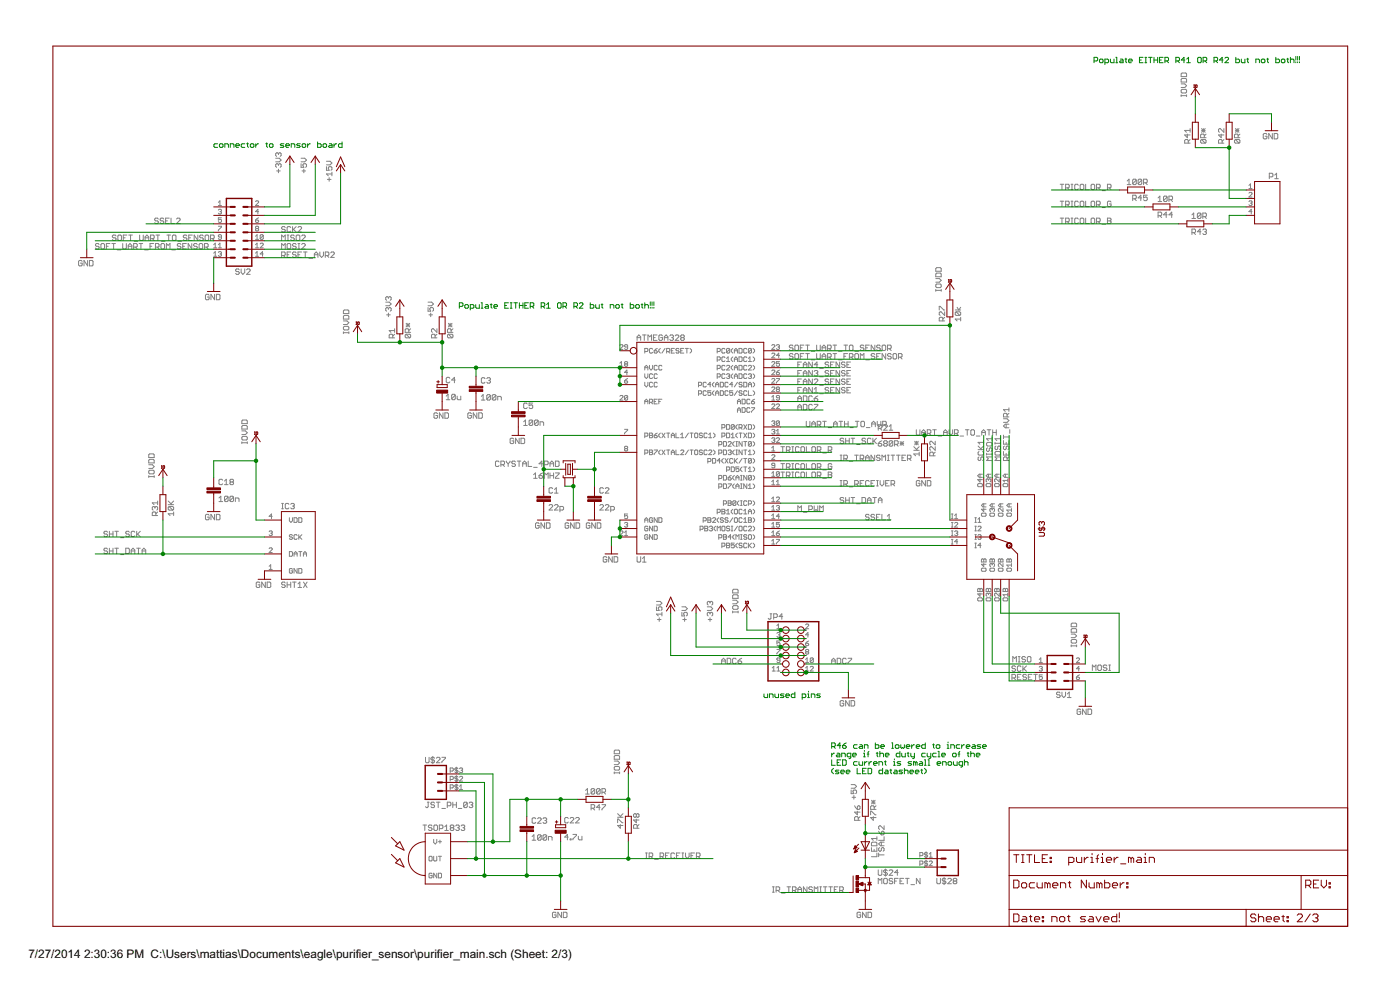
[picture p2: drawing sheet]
<svg xmlns="http://www.w3.org/2000/svg" width="420mm" height="297mm" viewBox="0 0 420 297" stroke-linecap="round" stroke-linejoin="round" font-family="sans-serif">
<defs><g id="words">
<g font-size="4">
<text x="8.5" y="287.5">7/27/2014</text>
<text x="25.2" y="287.5">2:30:36 PM C:\Users\mattias\Documents\eagle\purifier_sensor\purifier_main.sch (Sheet: 2/3)</text>
</g>
</g></defs>
<g fill="#808080" stroke="#808080" stroke-width=".3">
<path d="M191.2 101v1.1z"/>
<path d="M191.7 100.5l-.5 .5z"/>
<path d="M191.7 100.5l.6 .5z"/>
<path d="M192.3 101v1.1z"/>
<path d="M191.2 101.3h1.1z"/>
<path d="M193.4 100.5v1.6z"/>
<path d="M192.8 100.5h1.1z"/>
<path d="M194.5 100.5v1.6z"/>
<path d="M194.5 100.5l.5 .5z"/>
<path d="M195.5 100.5l-.5 .5z"/>
<path d="M195.5 100.5v1.6z"/>
<path d="M196.1 100.5h1.1z"/>
<path d="M196.1 100.5v1.6z"/>
<path d="M196.1 102.1h1.1z"/>
<path d="M196.1 101.3h.5z"/>
<path d="M198.5 100.5l.3 .3z"/>
<path d="M198 100.5h.5z"/>
<path d="M198 100.5l-.3 .3z"/>
<path d="M197.7 100.8v1.1z"/>
<path d="M197.7 101.9l.3 .2z"/>
<path d="M198 102.1h.5z"/>
<path d="M198.5 102.1l.3-.2z"/>
<path d="M198.8 101.3v.6z"/>
<path d="M198.3 101.3h.5z"/>
<path d="M199.4 101v1.1z"/>
<path d="M199.4 101l.5-.5z"/>
<path d="M199.9 100.5l.5 .5z"/>
<path d="M200.4 101v1.1z"/>
<path d="M199.4 101.3h1z"/>
<path d="M201.3 100.5l-.3 .3z"/>
<path d="M201.3 100.5h.5z"/>
<path d="M201.8 100.5l.3 .3z"/>
<path d="M202.1 100.8v.2z"/>
<path d="M201.8 101.3l.3-.3z"/>
<path d="M201.5 101.3h.3z"/>
<path d="M201.8 101.3l.3 .3z"/>
<path d="M202.1 101.6v.3z"/>
<path d="M202.1 101.9l-.3 .2z"/>
<path d="M201.3 102.1h.5z"/>
<path d="M201 101.9l.3 .2z"/>
<path d="M202.6 102.1h1.1z"/>
<path d="M202.6 102.1l1.1-1.1z"/>
<path d="M203.7 100.8v.2z"/>
<path d="M203.5 100.5l.2 .3z"/>
<path d="M202.9 100.5h.6z"/>
<path d="M202.9 100.5l-.3 .3z"/>
<path d="M204.3 100.8l.3-.3z"/>
<path d="M204.6 100.5h.5z"/>
<path d="M205.1 100.5l.3 .3z"/>
<path d="M205.4 100.8v.2z"/>
<path d="M205.4 101l-.3 .3z"/>
<path d="M205.1 101.3l.3 .3z"/>
<path d="M205.4 101.6v.3z"/>
<path d="M205.4 101.9l-.3 .2z"/>
<path d="M204.6 102.1h.5z"/>
<path d="M204.3 101.9l.3 .2z"/>
<path d="M204.3 101.6v.3z"/>
<path d="M204.3 101.6l.3-.3z"/>
<path d="M204.3 101l.3 .3z"/>
<path d="M204.3 100.8v.2z"/>
<path d="M204.6 101.3h.5z"/>
<path d="M149.5 138.3l.3 .3z"/>
<path d="M148.9 138.3h.6z"/>
<path d="M148.9 138.3l-.2 .3z"/>
<path d="M148.7 138.6v1.1z"/>
<path d="M148.7 139.7l.2 .3z"/>
<path d="M148.9 140h.6z"/>
<path d="M149.5 140l.3-.3z"/>
<path d="M150.3 138.3v1.7z"/>
<path d="M150.3 138.3h.8z"/>
<path d="M151.1 138.3l.3 .3z"/>
<path d="M151.4 138.6v.5z"/>
<path d="M151.4 139.1l-.3 .3z"/>
<path d="M150.3 139.4h.8z"/>
<path d="M150.9 139.4l.5 .6z"/>
<path d="M152 138.3v.3z"/>
<path d="M152 138.6l.5 .5z"/>
<path d="M152.5 139.1l.6-.5z"/>
<path d="M153.1 138.3v.3z"/>
<path d="M152.5 139.1v.9z"/>
<path d="M154.4 138.3l.3 .3z"/>
<path d="M153.9 138.3h.5z"/>
<path d="M153.9 138.3l-.3 .3z"/>
<path d="M153.6 138.6v.3z"/>
<path d="M153.6 138.9l.3 .2z"/>
<path d="M153.9 139.1h.5z"/>
<path d="M154.4 139.1l.3 .3z"/>
<path d="M154.7 139.4v.3z"/>
<path d="M154.4 140l.3-.3z"/>
<path d="M153.9 140h.5z"/>
<path d="M153.6 139.7l.3 .3z"/>
<path d="M155.8 138.3v1.7z"/>
<path d="M155.2 138.3h1.1z"/>
<path d="M156.9 138.9v1.1z"/>
<path d="M156.9 138.9l.5-.6z"/>
<path d="M157.4 138.3l.6 .6z"/>
<path d="M158 138.9v1.1z"/>
<path d="M156.9 139.1h1.1z"/>
<path d="M158.5 138.3v1.7z"/>
<path d="M158.5 140h1.1z"/>
<path d="M160.1 140.2h1.1z"/>
<path d="M162.6 138.3v1.7z"/>
<path d="M161.8 139.1l.8-.8z"/>
<path d="M161.8 139.1h1.1z"/>
<path d="M163.4 138.3v1.7z"/>
<path d="M163.4 138.3h.8z"/>
<path d="M164.2 138.3l.3 .3z"/>
<path d="M164.5 138.6v.5z"/>
<path d="M164.5 139.1l-.3 .3z"/>
<path d="M163.4 139.4h.8z"/>
<path d="M165.1 138.9v1.1z"/>
<path d="M165.1 138.9l.5-.6z"/>
<path d="M165.6 138.3l.5 .6z"/>
<path d="M166.1 138.9v1.1z"/>
<path d="M165.1 139.1h1z"/>
<path d="M166.7 138.3v1.7z"/>
<path d="M166.7 140h.8z"/>
<path d="M167.5 140l.3-.3z"/>
<path d="M167.8 138.6v1.1z"/>
<path d="M167.5 138.3l.3 .3z"/>
<path d="M166.7 138.3h.8z"/>
<path d="M170.4 156.9l.3 .2z"/>
<path d="M169.9 156.9h.5z"/>
<path d="M169.9 156.9l-.3 .2z"/>
<path d="M169.6 157.1v1.1z"/>
<path d="M169.6 158.2l.3 .3z"/>
<path d="M169.9 158.5h.5z"/>
<path d="M170.4 158.5l.3-.3z"/>
<path d="M170.7 157.7v.5z"/>
<path d="M170.1 157.7h.6z"/>
<path d="M171.2 156.9v1.6z"/>
<path d="M171.2 156.9l1.1 1.6z"/>
<path d="M172.3 156.9v1.6z"/>
<path d="M172.9 156.9v1.6z"/>
<path d="M172.9 158.5h.8z"/>
<path d="M173.7 158.5l.3-.3z"/>
<path d="M174 157.1v1.1z"/>
<path d="M173.7 156.9l.3 .2z"/>
<path d="M172.9 156.9h.8z"/>
<path d="M164.8 153h1.1z"/>
<path d="M164.8 153l1.1-1z"/>
<path d="M165.9 151.7v.3z"/>
<path d="M165.6 151.4l.3 .3z"/>
<path d="M165.1 151.4h.5z"/>
<path d="M165.1 151.4l-.3 .3z"/>
<path d="M166.4 153h1.1z"/>
<path d="M166.4 153l1.1-1z"/>
<path d="M167.5 151.7v.3z"/>
<path d="M167.2 151.4l.3 .3z"/>
<path d="M166.7 151.4h.5z"/>
<path d="M166.7 151.4l-.3 .3z"/>
<path d="M168 152v1.6z"/>
<path d="M168 152h.9z"/>
<path d="M168.9 152l.2 .2z"/>
<path d="M169.1 152.2v.6z"/>
<path d="M168.9 153l.2-.2z"/>
<path d="M168 153h.9z"/>
<path d="M180 153h1.1z"/>
<path d="M180 153l1.1-1z"/>
<path d="M181.1 151.7v.3z"/>
<path d="M180.8 151.4l.3 .3z"/>
<path d="M180.3 151.4h.5z"/>
<path d="M180.3 151.4l-.3 .3z"/>
<path d="M181.7 153h1z"/>
<path d="M181.7 153l1-1z"/>
<path d="M182.7 151.7v.3z"/>
<path d="M182.5 151.4l.2 .3z"/>
<path d="M181.9 151.4h.6z"/>
<path d="M181.9 151.4l-.2 .3z"/>
<path d="M183.3 152v1.6z"/>
<path d="M183.3 152h.8z"/>
<path d="M184.1 152l.3 .2z"/>
<path d="M184.4 152.2v.6z"/>
<path d="M184.1 153l.3-.2z"/>
<path d="M183.3 153h.8z"/>
<path d="M161.5 156.9l.3 .2z"/>
<path d="M161 156.9h.5z"/>
<path d="M161 156.9l-.3 .2z"/>
<path d="M160.7 157.1v1.1z"/>
<path d="M160.7 158.2l.3 .3z"/>
<path d="M161 158.5h.5z"/>
<path d="M161.5 158.5l.3-.3z"/>
<path d="M161.8 157.7v.5z"/>
<path d="M161.2 157.7h.6z"/>
<path d="M162.3 156.9v1.6z"/>
<path d="M162.3 156.9l1.1 1.6z"/>
<path d="M163.4 156.9v1.6z"/>
<path d="M164 156.9v1.6z"/>
<path d="M164 158.5h.8z"/>
<path d="M164.8 158.5l.3-.3z"/>
<path d="M165.1 157.1v1.1z"/>
<path d="M164.8 156.9l.3 .2z"/>
<path d="M164 156.9h.8z"/>
<path d="M176.8 156.9l.2 .2z"/>
<path d="M176.2 156.9h.6z"/>
<path d="M176.2 156.9l-.2 .2z"/>
<path d="M176 157.1v1.1z"/>
<path d="M176 158.2l.2 .3z"/>
<path d="M176.2 158.5h.6z"/>
<path d="M176.8 158.5l.2-.3z"/>
<path d="M177 157.7v.5z"/>
<path d="M176.5 157.7h.5z"/>
<path d="M177.6 156.9v1.6z"/>
<path d="M177.6 156.9l1.1 1.6z"/>
<path d="M178.7 156.9v1.6z"/>
<path d="M179.2 156.9v1.6z"/>
<path d="M179.2 158.5h.8z"/>
<path d="M180 158.5l.3-.3z"/>
<path d="M180.3 157.1v1.1z"/>
<path d="M180 156.9l.3 .2z"/>
<path d="M179.2 156.9h.8z"/>
<path d="M181.8 167l.3 .3z"/>
<path d="M181.3 167h.5z"/>
<path d="M181.3 167l-.3 .3z"/>
<path d="M181 167.3v1.1z"/>
<path d="M181 168.4l.3 .3z"/>
<path d="M181.3 168.7h.5z"/>
<path d="M181.8 168.7l.3-.3z"/>
<path d="M182.1 167.9v.5z"/>
<path d="M181.6 167.9h.5z"/>
<path d="M182.7 167v1.7z"/>
<path d="M182.7 167l1 1.7z"/>
<path d="M183.7 167v1.7z"/>
<path d="M184.3 167v1.7z"/>
<path d="M184.3 168.7h.8z"/>
<path d="M185.1 168.7l.3-.3z"/>
<path d="M185.4 167.3v1.1z"/>
<path d="M185.1 167l.3 .3z"/>
<path d="M184.3 167h.8z"/>
<path d="M129.3 93.9v1.1z"/>
<path d="M128.7 94.5h1.1z"/>
<path d="M128.5 92.3v1.1z"/>
<path d="M128.5 93.4h.8z"/>
<path d="M129 92.8l.3 .6z"/>
<path d="M129 92.6v.2z"/>
<path d="M129 92.6l.3-.3z"/>
<path d="M129.3 92.3h.5z"/>
<path d="M129.8 92.3l.3 .3z"/>
<path d="M130.1 92.6v.5z"/>
<path d="M129.8 93.4l.3-.3z"/>
<path d="M128.5 91.7h1z"/>
<path d="M129.5 91.7l.6-.5z"/>
<path d="M129.5 90.7l.6 .5z"/>
<path d="M128.5 90.7h1z"/>
<path d="M145 118.4l-.5 .5z"/>
<path d="M145 118.4v1.6z"/>
<path d="M144.5 120h1z"/>
<path d="M146.1 118.7v1.1z"/>
<path d="M146.1 118.7l.3-.3z"/>
<path d="M146.4 118.4h.5z"/>
<path d="M146.9 118.4l.3 .3z"/>
<path d="M147.2 118.7v1.1z"/>
<path d="M147.2 119.8l-.3 .2z"/>
<path d="M146.4 120h.5z"/>
<path d="M146.1 119.8l.3 .2z"/>
<path d="M146.1 119.8l1.1-1.1z"/>
<path d="M147.7 118.7v1.1z"/>
<path d="M147.7 118.7l.3-.3z"/>
<path d="M148 118.4h.5z"/>
<path d="M148.5 118.4l.3 .3z"/>
<path d="M148.8 118.7v1.1z"/>
<path d="M148.8 119.8l-.3 .2z"/>
<path d="M148 120h.5z"/>
<path d="M147.7 119.8l.3 .2z"/>
<path d="M147.7 119.8l1.1-1.1z"/>
<path d="M149.4 118.9v1.1z"/>
<path d="M149.4 118.9h.8z"/>
<path d="M150.2 118.9l.3 .3z"/>
<path d="M150.5 119.2v.8z"/>
<path d="M133.9 118.9l.6-.6z"/>
<path d="M134.5 118.3v1.6z"/>
<path d="M133.9 119.9h1.1z"/>
<path d="M135.6 118.6v1.1z"/>
<path d="M135.8 118.3l-.2 .3z"/>
<path d="M135.8 118.3h.6z"/>
<path d="M136.4 118.3l.2 .3z"/>
<path d="M136.6 118.6v1.1z"/>
<path d="M136.6 119.7l-.2 .2z"/>
<path d="M135.8 119.9h.6z"/>
<path d="M135.6 119.7l.2 .2z"/>
<path d="M136.6 118.6l-1 1.1z"/>
<path d="M137.2 118.9v.8z"/>
<path d="M137.2 119.7l.3 .2z"/>
<path d="M137.5 119.9h.8z"/>
<path d="M138.3 118.9v1z"/>
<path d="M157.7 126l-.5 .6z"/>
<path d="M157.7 126v1.7z"/>
<path d="M157.2 127.7h1z"/>
<path d="M158.8 126.3v1.1z"/>
<path d="M158.8 126.3l.3-.3z"/>
<path d="M159.1 126h.5z"/>
<path d="M159.6 126l.3 .3z"/>
<path d="M159.9 126.3v1.1z"/>
<path d="M159.9 127.4l-.3 .3z"/>
<path d="M159.1 127.7h.5z"/>
<path d="M158.8 127.4l.3 .3z"/>
<path d="M159.9 126.3l-1.1 1.1z"/>
<path d="M160.4 126.3v1.1z"/>
<path d="M160.4 126.3l.3-.3z"/>
<path d="M160.7 126h.5z"/>
<path d="M161.2 126l.3 .3z"/>
<path d="M161.5 126.3v1.1z"/>
<path d="M161.5 127.4l-.3 .3z"/>
<path d="M160.7 127.7h.5z"/>
<path d="M160.4 127.4l.3 .3z"/>
<path d="M160.4 127.4l1.1-1.1z"/>
<path d="M162.1 126.6v1.1z"/>
<path d="M162.1 126.6h.8z"/>
<path d="M162.9 126.6l.3 .2z"/>
<path d="M163.2 126.8v.9z"/>
<path d="M153.9 131.5l.3 .2z"/>
<path d="M153.4 131.5h.5z"/>
<path d="M153.1 131.7l.3-.2z"/>
<path d="M153.1 131.7v1.1z"/>
<path d="M153.1 132.8l.3 .3z"/>
<path d="M153.4 133.1h.5z"/>
<path d="M153.9 133.1l.3-.3z"/>
<path d="M154.2 132.3v.5z"/>
<path d="M153.6 132.3h.6z"/>
<path d="M154.7 131.5v1.6z"/>
<path d="M154.7 131.5l1.1 1.6z"/>
<path d="M155.8 131.5v1.6z"/>
<path d="M156.4 131.5v1.6z"/>
<path d="M156.4 133.1h.8z"/>
<path d="M157.2 133.1l.3-.3z"/>
<path d="M157.5 131.7v1.1z"/>
<path d="M157.2 131.5l.3 .2z"/>
<path d="M156.4 131.5h.8z"/>
<path d="M141.2 123.9l.3 .2z"/>
<path d="M140.7 123.9h.5z"/>
<path d="M140.7 123.9l-.3 .2z"/>
<path d="M140.4 124.1v1.1z"/>
<path d="M140.4 125.2l.3 .3z"/>
<path d="M140.7 125.5h.5z"/>
<path d="M141.2 125.5l.3-.3z"/>
<path d="M141.5 124.7v.5z"/>
<path d="M140.9 124.7h.6z"/>
<path d="M142 123.9v1.6z"/>
<path d="M142 123.9l1.1 1.6z"/>
<path d="M143.1 123.9v1.6z"/>
<path d="M143.7 123.9v1.6z"/>
<path d="M143.7 125.5h.8z"/>
<path d="M144.5 125.5l.3-.3z"/>
<path d="M144.8 124.1v1.1z"/>
<path d="M144.5 123.9l.3 .2z"/>
<path d="M143.7 123.9h.8z"/>
<path d="M131 123.9l.3 .2z"/>
<path d="M130.5 123.9h.5z"/>
<path d="M130.5 123.9l-.3 .2z"/>
<path d="M130.2 124.1v1.1z"/>
<path d="M130.2 125.2l.3 .3z"/>
<path d="M130.5 125.5h.5z"/>
<path d="M131 125.5l.3-.3z"/>
<path d="M131.3 124.7v.5z"/>
<path d="M130.8 124.7h.5z"/>
<path d="M131.9 123.9v1.6z"/>
<path d="M131.9 123.9l1 1.6z"/>
<path d="M132.9 123.9v1.6z"/>
<path d="M133.5 123.9v1.6z"/>
<path d="M133.5 125.5h.8z"/>
<path d="M134.3 125.5l.3-.3z"/>
<path d="M134.6 124.1v1.1z"/>
<path d="M134.3 123.9l.3 .2z"/>
<path d="M133.5 123.9h.8z"/>
<path d="M324.1 212.7l.2 .3z"/>
<path d="M323.5 212.7h.6z"/>
<path d="M323.5 212.7l-.2 .3z"/>
<path d="M323.3 213v1.1z"/>
<path d="M323.3 214.1l.2 .3z"/>
<path d="M323.5 214.4h.6z"/>
<path d="M324.1 214.4l.2-.3z"/>
<path d="M324.3 213.6v.5z"/>
<path d="M323.8 213.6h.5z"/>
<path d="M324.9 212.7v1.7z"/>
<path d="M324.9 212.7l1.1 1.7z"/>
<path d="M326 212.7v1.7z"/>
<path d="M326.5 212.7v1.7z"/>
<path d="M326.5 214.4h.8z"/>
<path d="M327.3 214.4l.3-.3z"/>
<path d="M327.6 213v1.1z"/>
<path d="M327.3 212.7l.3 .3z"/>
<path d="M326.5 212.7h.8z"/>
<path d="M116.6 93.9v1.1z"/>
<path d="M116 94.5h1.1z"/>
<path d="M115.8 93.1l.2 .3z"/>
<path d="M115.8 92.6v.5z"/>
<path d="M115.8 92.6l.2-.3z"/>
<path d="M116 92.3h.3z"/>
<path d="M116.3 92.3l.3 .3z"/>
<path d="M116.6 92.6v.2z"/>
<path d="M116.6 92.6l.2-.3z"/>
<path d="M116.8 92.3h.3z"/>
<path d="M117.1 92.3l.3 .3z"/>
<path d="M117.4 92.6v.5z"/>
<path d="M117.1 93.4l.3-.3z"/>
<path d="M115.8 91.7h1z"/>
<path d="M116.8 91.7l.6-.5z"/>
<path d="M116.8 90.7l.6 .5z"/>
<path d="M115.8 90.7h1z"/>
<path d="M115.8 89.8l.2 .3z"/>
<path d="M115.8 89.3v.5z"/>
<path d="M115.8 89.3l.2-.3z"/>
<path d="M116 89h.3z"/>
<path d="M116.3 89l.3 .3z"/>
<path d="M116.6 89.3v.3z"/>
<path d="M116.6 89.3l.2-.3z"/>
<path d="M116.8 89h.3z"/>
<path d="M117.1 89l.3 .3z"/>
<path d="M117.4 89.3v.5z"/>
<path d="M117.4 89.8l-.3 .3z"/>
<path d="M121.9 101.4h1.1z"/>
<path d="M121.6 101.1l.3 .3z"/>
<path d="M121.6 100.5v.6z"/>
<path d="M121.6 100.5l.3-.2z"/>
<path d="M121.9 100.3h1.1z"/>
<path d="M123 100.3l.2 .2z"/>
<path d="M123.2 100.5v.6z"/>
<path d="M123.2 101.1l-.2 .3z"/>
<path d="M121.9 100.3l1.1 1.1z"/>
<path d="M121.6 99.7h1.6z"/>
<path d="M121.6 98.9v.8z"/>
<path d="M121.9 98.6l-.3 .3z"/>
<path d="M121.9 98.6h.5z"/>
<path d="M122.4 98.6l.3 .3z"/>
<path d="M122.7 98.9v.8z"/>
<path d="M122.7 99.2l.5-.6z"/>
<path d="M121.9 98.1l1.1-1.1z"/>
<path d="M121.9 97l1.1 1.1z"/>
<path d="M122.4 97v1.1z"/>
<path d="M121.9 97.5h1.1z"/>
<path d="M134.6 101.4h1.1z"/>
<path d="M134.3 101.1l.3 .3z"/>
<path d="M134.3 100.5v.6z"/>
<path d="M134.3 100.5l.3-.2z"/>
<path d="M134.6 100.3h1.1z"/>
<path d="M135.7 100.3l.2 .2z"/>
<path d="M135.9 100.5v.6z"/>
<path d="M135.9 101.1l-.2 .3z"/>
<path d="M134.6 100.3l1.1 1.1z"/>
<path d="M134.3 99.7h1.6z"/>
<path d="M134.3 98.9v.8z"/>
<path d="M134.3 98.9l.3-.3z"/>
<path d="M134.6 98.6h.5z"/>
<path d="M135.1 98.6l.3 .3z"/>
<path d="M135.4 98.9v.8z"/>
<path d="M135.9 98.6l-.5 .6z"/>
<path d="M135.7 97l-1.1 1.1z"/>
<path d="M134.6 97l1.1 1.1z"/>
<path d="M135.1 97v1.1z"/>
<path d="M134.6 97.5h1.1z"/>
<path d="M98.8 53.3v1.1z"/>
<path d="M98.3 53.8h1z"/>
<path d="M98 52.2l.5 .5z"/>
<path d="M98 52.2h1.6z"/>
<path d="M99.6 51.7v1z"/>
<path d="M98 50v1.1z"/>
<path d="M98 51.1h.8z"/>
<path d="M98.5 50.6l.3 .5z"/>
<path d="M98.5 50.3v.3z"/>
<path d="M98.8 50l-.3 .3z"/>
<path d="M98.8 50h.5z"/>
<path d="M99.3 50l.3 .3z"/>
<path d="M99.6 50.3v.5z"/>
<path d="M99.3 51.1l.3-.3z"/>
<path d="M98 49.5h1.1z"/>
<path d="M99.1 49.5l.5-.6z"/>
<path d="M99.1 48.4l.5 .5z"/>
<path d="M98 48.4h1.1z"/>
<path d="M91.2 50.8v1z"/>
<path d="M90.6 51.3h1.1z"/>
<path d="M90.4 49.1v1.1z"/>
<path d="M90.4 50.2h.8z"/>
<path d="M90.9 49.7l.3 .5z"/>
<path d="M90.9 49.4v.3z"/>
<path d="M90.9 49.4l.3-.3z"/>
<path d="M91.2 49.1h.5z"/>
<path d="M91.7 49.1l.3 .3z"/>
<path d="M92 49.4v.5z"/>
<path d="M92 49.9l-.3 .3z"/>
<path d="M90.4 48.6h1z"/>
<path d="M91.4 48.6l.6-.6z"/>
<path d="M91.4 47.5l.6 .5z"/>
<path d="M90.4 47.5h1z"/>
<path d="M83.6 50.8v1z"/>
<path d="M83 51.3h1.1z"/>
<path d="M82.7 49.9l.3 .3z"/>
<path d="M82.7 49.4v.5z"/>
<path d="M82.7 49.4l.3-.3z"/>
<path d="M83 49.1h.3z"/>
<path d="M83.3 49.1l.3 .3z"/>
<path d="M83.6 49.4v.3z"/>
<path d="M83.6 49.4l.2-.3z"/>
<path d="M83.8 49.1h.3z"/>
<path d="M84.1 49.1l.3 .3z"/>
<path d="M84.4 49.4v.5z"/>
<path d="M84.4 49.9l-.3 .3z"/>
<path d="M82.7 48.6h1.1z"/>
<path d="M83.8 48.6l.6-.6z"/>
<path d="M83.8 47.5l.6 .5z"/>
<path d="M82.7 47.5h1.1z"/>
<path d="M82.7 46.7l.3 .2z"/>
<path d="M82.7 46.1v.6z"/>
<path d="M82.7 46.1l.3-.3z"/>
<path d="M83 45.8h.3z"/>
<path d="M83.3 45.8l.3 .3z"/>
<path d="M83.6 46.1v.3z"/>
<path d="M83.8 45.8l-.2 .3z"/>
<path d="M83.8 45.8h.3z"/>
<path d="M84.1 45.8l.3 .3z"/>
<path d="M84.4 46.1v.6z"/>
<path d="M84.4 46.7l-.3 .2z"/>
<path d="M62.5 88.3l.3 .3z"/>
<path d="M61.9 88.3h.6z"/>
<path d="M61.9 88.3l-.2 .3z"/>
<path d="M61.7 88.6v1.1z"/>
<path d="M61.7 89.7l.2 .2z"/>
<path d="M61.9 89.9h.6z"/>
<path d="M62.5 89.9l.3-.2z"/>
<path d="M62.8 89.1v.6z"/>
<path d="M62.2 89.1h.6z"/>
<path d="M63.3 88.3v1.6z"/>
<path d="M63.3 88.3l1.1 1.6z"/>
<path d="M64.4 88.3v1.6z"/>
<path d="M64.9 88.3v1.6z"/>
<path d="M64.9 89.9h.8z"/>
<path d="M65.7 89.9l.3-.2z"/>
<path d="M66 88.6v1.1z"/>
<path d="M65.7 88.3l.3 .3z"/>
<path d="M64.9 88.3h.8z"/>
<path d="M24.4 78.1l.3 .3z"/>
<path d="M23.8 78.1h.6z"/>
<path d="M23.8 78.1l-.2 .3z"/>
<path d="M23.6 78.4v1.1z"/>
<path d="M23.6 79.5l.2 .3z"/>
<path d="M23.8 79.8h.6z"/>
<path d="M24.4 79.8l.3-.3z"/>
<path d="M24.7 79v.5z"/>
<path d="M24.1 79h.6z"/>
<path d="M25.2 78.1v1.7z"/>
<path d="M25.2 78.1l1.1 1.7z"/>
<path d="M26.3 78.1v1.7z"/>
<path d="M26.8 78.1v1.7z"/>
<path d="M26.8 79.8h.9z"/>
<path d="M27.9 79.5l-.2 .3z"/>
<path d="M27.9 78.4v1.1z"/>
<path d="M27.7 78.1l.2 .3z"/>
<path d="M26.8 78.1h.9z"/>
<path d="M104.7 99.5v.6z"/>
<path d="M103.1 99.8h1.6z"/>
<path d="M103.1 99.5v.6z"/>
<path d="M103.1 98.2v.5z"/>
<path d="M103.1 98.7l.2 .3z"/>
<path d="M103.3 99h1.1z"/>
<path d="M104.4 99l.3-.3z"/>
<path d="M104.7 98.2v.5z"/>
<path d="M104.4 97.9l.3 .3z"/>
<path d="M103.3 97.9h1.1z"/>
<path d="M103.3 97.9l-.2 .3z"/>
<path d="M103.1 97.4h1z"/>
<path d="M104.1 97.4l.6-.6z"/>
<path d="M104.1 96.3l.6 .5z"/>
<path d="M103.1 96.3h1z"/>
<path d="M103.1 95.7h1.6z"/>
<path d="M104.7 94.9v.8z"/>
<path d="M104.4 94.6l.3 .3z"/>
<path d="M103.3 94.6h1.1z"/>
<path d="M103.1 94.9l.2-.3z"/>
<path d="M103.1 94.9v.8z"/>
<path d="M103.1 94.1h1.6z"/>
<path d="M104.7 93.3v.8z"/>
<path d="M104.4 93l.3 .3z"/>
<path d="M103.3 93h1.1z"/>
<path d="M103.3 93l-.2 .3z"/>
<path d="M103.1 93.3v.8z"/>
<path d="M221.5 183.3v.6z"/>
<path d="M219.9 183.6h1.6z"/>
<path d="M219.9 183.3v.6z"/>
<path d="M219.9 182v.5z"/>
<path d="M219.9 182.5l.3 .3z"/>
<path d="M220.2 182.8h1z"/>
<path d="M221.2 182.8l.3-.3z"/>
<path d="M221.5 182v.5z"/>
<path d="M221.2 181.7l.3 .3z"/>
<path d="M220.2 181.7h1z"/>
<path d="M220.2 181.7l-.3 .3z"/>
<path d="M219.9 181.2h1.1z"/>
<path d="M221 181.2l.5-.6z"/>
<path d="M221 180.1l.5 .5z"/>
<path d="M219.9 180.1h1.1z"/>
<path d="M219.9 179.5h1.6z"/>
<path d="M221.5 178.7v.8z"/>
<path d="M221.2 178.5l.3 .2z"/>
<path d="M220.2 178.5h1z"/>
<path d="M219.9 178.7l.3-.2z"/>
<path d="M219.9 178.7v.8z"/>
<path d="M219.9 177.9h1.6z"/>
<path d="M221.5 177.1v.8z"/>
<path d="M221.2 176.8l.3 .3z"/>
<path d="M220.2 176.8h1z"/>
<path d="M220.2 176.8l-.3 .3z"/>
<path d="M219.9 177.1v.8z"/>
<path d="M213.1 185.4v1z"/>
<path d="M212.5 185.9h1.1z"/>
<path d="M212.3 184.5l.2 .3z"/>
<path d="M212.3 184v.5z"/>
<path d="M212.3 184l.2-.3z"/>
<path d="M212.5 183.7h.3z"/>
<path d="M212.8 183.7l.3 .3z"/>
<path d="M213.1 184v.3z"/>
<path d="M213.1 184l.3-.3z"/>
<path d="M213.4 183.7h.2z"/>
<path d="M213.6 183.7l.3 .3z"/>
<path d="M213.9 184v.5z"/>
<path d="M213.9 184.5l-.3 .3z"/>
<path d="M212.3 183.2h1.1z"/>
<path d="M213.4 183.2l.5-.6z"/>
<path d="M213.4 182.1l.5 .5z"/>
<path d="M212.3 182.1h1.1z"/>
<path d="M212.3 181.3l.2 .2z"/>
<path d="M212.3 180.7v.6z"/>
<path d="M212.5 180.4l-.2 .3z"/>
<path d="M212.5 180.4h.3z"/>
<path d="M212.8 180.4l.3 .3z"/>
<path d="M213.1 180.7v.3z"/>
<path d="M213.1 180.7l.3-.3z"/>
<path d="M213.4 180.4h.2z"/>
<path d="M213.6 180.4l.3 .3z"/>
<path d="M213.9 180.7v.6z"/>
<path d="M213.9 181.3l-.3 .2z"/>
<path d="M205.5 185.4v1z"/>
<path d="M204.9 185.9h1.1z"/>
<path d="M204.6 183.7v1.1z"/>
<path d="M204.6 184.8h.9z"/>
<path d="M205.2 184.3l.3 .5z"/>
<path d="M205.2 184v.3z"/>
<path d="M205.2 184l.3-.3z"/>
<path d="M205.5 183.7h.5z"/>
<path d="M206 183.7l.3 .3z"/>
<path d="M206.3 184v.5z"/>
<path d="M206.3 184.5l-.3 .3z"/>
<path d="M204.6 183.2h1.1z"/>
<path d="M205.7 183.2l.6-.6z"/>
<path d="M205.7 182.1l.6 .5z"/>
<path d="M204.6 182.1h1.1z"/>
<path d="M197.8 185.4v1z"/>
<path d="M197.3 185.9h1.1z"/>
<path d="M197 184.3l.6 .5z"/>
<path d="M197 184.3h1.6z"/>
<path d="M198.6 183.7v1.1z"/>
<path d="M197 182.1v1.1z"/>
<path d="M197 183.2h.8z"/>
<path d="M197.6 182.6l.2 .6z"/>
<path d="M197.6 182.4v.2z"/>
<path d="M197.6 182.4l.2-.3z"/>
<path d="M197.8 182.1h.6z"/>
<path d="M198.4 182.1l.2 .3z"/>
<path d="M198.6 182.4v.5z"/>
<path d="M198.4 183.2l.2-.3z"/>
<path d="M197 181.5h1.1z"/>
<path d="M198.6 181l-.5 .5z"/>
<path d="M198.1 180.4l.5 .6z"/>
<path d="M197 180.4h1.1z"/>
<path d="M253 210.2l.2 .3z"/>
<path d="M252.4 210.2h.6z"/>
<path d="M252.4 210.2l-.3 .3z"/>
<path d="M252.1 210.5v1.1z"/>
<path d="M252.1 211.6l.3 .2z"/>
<path d="M252.4 211.8h.6z"/>
<path d="M253.2 211.6l-.2 .2z"/>
<path d="M253.2 211v.6z"/>
<path d="M252.7 211h.5z"/>
<path d="M253.8 210.2v1.6z"/>
<path d="M253.8 210.2l1.1 1.6z"/>
<path d="M254.9 210.2v1.6z"/>
<path d="M255.4 210.2v1.6z"/>
<path d="M255.4 211.8h.8z"/>
<path d="M256.2 211.8l.3-.2z"/>
<path d="M256.5 210.5v1.1z"/>
<path d="M256.2 210.2l.3 .3z"/>
<path d="M255.4 210.2h.8z"/>
<path d="M286.7 95.7l.5 .6z"/>
<path d="M286.7 95.7h1.6z"/>
<path d="M288.3 95.2v1.1z"/>
<path d="M287 94.6h1z"/>
<path d="M286.7 94.4l.3 .2z"/>
<path d="M286.7 93.8v.6z"/>
<path d="M286.7 93.8l.3-.2z"/>
<path d="M287 93.6h1z"/>
<path d="M288 93.6l.3 .2z"/>
<path d="M288.3 93.8v.6z"/>
<path d="M288 94.6l.3-.2z"/>
<path d="M287 93.6l1 1z"/>
<path d="M286.7 93h1.6z"/>
<path d="M288.3 92.2l-.5 .8z"/>
<path d="M287.2 92.2l.6 .8z"/>
<path d="M282.5 86.8v.6z"/>
<path d="M280.8 87.1h1.7z"/>
<path d="M280.8 86.8v.6z"/>
<path d="M280.8 85.5v.5z"/>
<path d="M280.8 86l.3 .3z"/>
<path d="M281.1 86.3h1.1z"/>
<path d="M282.5 86l-.3 .3z"/>
<path d="M282.5 85.5v.5z"/>
<path d="M282.2 85.2l.3 .3z"/>
<path d="M281.1 85.2h1.1z"/>
<path d="M281.1 85.2l-.3 .3z"/>
<path d="M280.8 84.7h1.1z"/>
<path d="M282.5 84.1l-.6 .6z"/>
<path d="M281.9 83.6l.6 .5z"/>
<path d="M280.8 83.6h1.1z"/>
<path d="M280.8 83h1.7z"/>
<path d="M282.5 82.2v.8z"/>
<path d="M282.2 81.9l.3 .3z"/>
<path d="M281.1 81.9h1.1z"/>
<path d="M281.1 81.9l-.3 .3z"/>
<path d="M280.8 82.2v.8z"/>
<path d="M280.8 81.4h1.7z"/>
<path d="M282.5 80.6v.8z"/>
<path d="M282.2 80.3l.3 .3z"/>
<path d="M281.1 80.3h1.1z"/>
<path d="M281.1 80.3l-.3 .3z"/>
<path d="M280.8 80.6v.8z"/>
<path d="M323.1 193.5v.6z"/>
<path d="M321.5 193.8h1.6z"/>
<path d="M321.5 193.5v.6z"/>
<path d="M321.5 192.2v.5z"/>
<path d="M321.5 192.7l.3 .3z"/>
<path d="M321.8 193h1z"/>
<path d="M322.8 193l.3-.3z"/>
<path d="M323.1 192.2v.5z"/>
<path d="M322.8 191.9l.3 .3z"/>
<path d="M321.8 191.9h1z"/>
<path d="M321.8 191.9l-.3 .3z"/>
<path d="M321.5 191.3h1.1z"/>
<path d="M322.6 191.3l.5-.5z"/>
<path d="M322.6 190.2l.5 .6z"/>
<path d="M321.5 190.2h1.1z"/>
<path d="M321.5 189.7h1.6z"/>
<path d="M323.1 188.9v.8z"/>
<path d="M322.8 188.6l.3 .3z"/>
<path d="M321.8 188.6h1z"/>
<path d="M321.5 188.9l.3-.3z"/>
<path d="M321.5 188.9v.8z"/>
<path d="M321.5 188h1.6z"/>
<path d="M323.1 187.2v.8z"/>
<path d="M322.8 187l.3 .2z"/>
<path d="M321.8 187h1z"/>
<path d="M321.8 187l-.3 .2z"/>
<path d="M321.5 187.2v.8z"/>
<path d="M85.3 174.6l.3 .3z"/>
<path d="M84.8 174.6h.5z"/>
<path d="M84.8 174.6l-.3 .3z"/>
<path d="M84.5 174.9v.3z"/>
<path d="M84.5 175.2l.3 .3z"/>
<path d="M84.8 175.5h.5z"/>
<path d="M85.3 175.5l.3 .2z"/>
<path d="M85.6 175.7v.3z"/>
<path d="M85.6 176l-.3 .3z"/>
<path d="M84.8 176.3h.5z"/>
<path d="M84.5 176l.3 .3z"/>
<path d="M86.2 174.6v1.7z"/>
<path d="M86.2 175.5h1z"/>
<path d="M87.2 174.6v1.7z"/>
<path d="M88.3 174.6v1.7z"/>
<path d="M87.8 174.6h1.1z"/>
<path d="M89.4 175.2l.6-.6z"/>
<path d="M90 174.6v1.7z"/>
<path d="M89.4 176.3h1.1z"/>
<path d="M91.1 174.6l1.1 1.7z"/>
<path d="M92.2 174.6l-1.1 1.7z"/>
<path d="M74.2 132.6v.5z"/>
<path d="M72.6 132.8h1.6z"/>
<path d="M72.6 132.6v.5z"/>
<path d="M72.6 131.2v.5z"/>
<path d="M72.6 131.7l.3 .3z"/>
<path d="M72.9 132h1z"/>
<path d="M73.9 132l.3-.3z"/>
<path d="M74.2 131.2v.5z"/>
<path d="M73.9 130.9l.3 .3z"/>
<path d="M72.9 130.9h1z"/>
<path d="M72.6 131.2l.3-.3z"/>
<path d="M72.6 130.4h1.1z"/>
<path d="M73.7 130.4l.5-.6z"/>
<path d="M73.7 129.3l.5 .5z"/>
<path d="M72.6 129.3h1.1z"/>
<path d="M72.6 128.7h1.6z"/>
<path d="M74.2 127.9v.8z"/>
<path d="M73.9 127.7l.3 .2z"/>
<path d="M72.9 127.7h1z"/>
<path d="M72.6 127.9l.3-.2z"/>
<path d="M72.6 127.9v.8z"/>
<path d="M72.6 127.1h1.6z"/>
<path d="M74.2 126.3v.8z"/>
<path d="M73.9 126l.3 .3z"/>
<path d="M72.9 126h1z"/>
<path d="M72.9 126l-.3 .3z"/>
<path d="M72.6 126.3v.8z"/>
<path d="M77.7 174.6l.3 .3z"/>
<path d="M77.2 174.6h.5z"/>
<path d="M77.2 174.6l-.3 .3z"/>
<path d="M76.9 174.9v1.1z"/>
<path d="M76.9 176l.3 .3z"/>
<path d="M77.2 176.3h.5z"/>
<path d="M78 176l-.3 .3z"/>
<path d="M78 175.5v.5z"/>
<path d="M77.4 175.5h.6z"/>
<path d="M78.5 174.6v1.7z"/>
<path d="M78.5 174.6l1.1 1.7z"/>
<path d="M79.6 174.6v1.7z"/>
<path d="M80.2 174.6v1.7z"/>
<path d="M80.2 176.3h.8z"/>
<path d="M81 176.3l.3-.3z"/>
<path d="M81.3 174.9v1.1z"/>
<path d="M81 174.6l.3 .3z"/>
<path d="M80.2 174.6h.8z"/>
<path d="M65.7 149.4l.6-.5z"/>
<path d="M66.3 148.9v1.6z"/>
<path d="M65.7 150.5h1.1z"/>
<path d="M67.4 149.1v1.1z"/>
<path d="M67.4 149.1l.2-.2z"/>
<path d="M67.6 148.9h.6z"/>
<path d="M68.2 148.9l.3 .2z"/>
<path d="M68.5 149.1v1.1z"/>
<path d="M68.2 150.5l.3-.3z"/>
<path d="M67.6 150.5h.6z"/>
<path d="M67.4 150.2l.2 .3z"/>
<path d="M68.5 149.1l-1.1 1.1z"/>
<path d="M69 149.1v1.1z"/>
<path d="M69 149.1l.3-.2z"/>
<path d="M69.3 148.9h.5z"/>
<path d="M69.8 148.9l.3 .2z"/>
<path d="M70.1 149.1v1.1z"/>
<path d="M69.8 150.5l.3-.3z"/>
<path d="M69.3 150.5h.5z"/>
<path d="M69 150.2l.3 .3z"/>
<path d="M70.1 149.1l-1.1 1.1z"/>
<path d="M70.6 149.4v1.1z"/>
<path d="M70.6 149.4h.9z"/>
<path d="M71.5 149.4l.2 .3z"/>
<path d="M71.7 149.7v.8z"/>
<path d="M62.5 154.3l.3 .3z"/>
<path d="M61.9 154.3h.6z"/>
<path d="M61.9 154.3l-.2 .3z"/>
<path d="M61.7 154.6v1.1z"/>
<path d="M61.7 155.7l.2 .3z"/>
<path d="M61.9 156h.6z"/>
<path d="M62.5 156l.3-.3z"/>
<path d="M62.8 155.2v.5z"/>
<path d="M62.2 155.2h.6z"/>
<path d="M63.3 154.3v1.7z"/>
<path d="M63.3 154.3l1.1 1.7z"/>
<path d="M64.4 154.3v1.7z"/>
<path d="M64.9 154.3v1.7z"/>
<path d="M64.9 156h.8z"/>
<path d="M65.7 156l.3-.3z"/>
<path d="M66 154.6v1.1z"/>
<path d="M65.7 154.3l.3 .3z"/>
<path d="M64.9 154.3h.8z"/>
<path d="M46.3 142.7v.6z"/>
<path d="M44.6 143h1.7z"/>
<path d="M44.6 142.7v.6z"/>
<path d="M44.6 141.4v.5z"/>
<path d="M44.6 141.9l.3 .3z"/>
<path d="M44.9 142.2h1.1z"/>
<path d="M46 142.2l.3-.3z"/>
<path d="M46.3 141.4v.5z"/>
<path d="M46 141.1l.3 .3z"/>
<path d="M44.9 141.1h1.1z"/>
<path d="M44.6 141.4l.3-.3z"/>
<path d="M44.6 140.5h1.1z"/>
<path d="M46.3 140l-.6 .5z"/>
<path d="M45.7 139.4l.6 .6z"/>
<path d="M44.6 139.4h1.1z"/>
<path d="M44.6 138.9h1.7z"/>
<path d="M46.3 138.1v.8z"/>
<path d="M46 137.8l.3 .3z"/>
<path d="M44.9 137.8h1.1z"/>
<path d="M44.9 137.8l-.3 .3z"/>
<path d="M44.6 138.1v.8z"/>
<path d="M44.6 137.3h1.7z"/>
<path d="M46.3 136.4v.9z"/>
<path d="M46 136.2l.3 .2z"/>
<path d="M44.9 136.2h1.1z"/>
<path d="M44.6 136.4l.3-.2z"/>
<path d="M44.6 136.4v.9z"/>
<path d="M50.5 154.2l.5 .5z"/>
<path d="M50.5 154.2h1.6z"/>
<path d="M52.1 153.6v1.1z"/>
<path d="M50.8 153.1h1z"/>
<path d="M50.5 152.8l.3 .3z"/>
<path d="M50.5 152.3v.5z"/>
<path d="M50.5 152.3l.3-.3z"/>
<path d="M50.8 152h1z"/>
<path d="M51.8 152l.3 .3z"/>
<path d="M52.1 152.3v.5z"/>
<path d="M52.1 152.8l-.3 .3z"/>
<path d="M50.8 152l1 1.1z"/>
<path d="M50.5 151.4h1.6z"/>
<path d="M50.5 150.3l1.1 1.1z"/>
<path d="M52.1 150.3l-.8 .9z"/>
<path d="M356.1 28.4v.6z"/>
<path d="M354.5 28.7h1.6z"/>
<path d="M354.5 28.4v.6z"/>
<path d="M354.5 27.1v.5z"/>
<path d="M354.5 27.6l.3 .3z"/>
<path d="M354.8 27.9h1.1z"/>
<path d="M356.1 27.6l-.2 .3z"/>
<path d="M356.1 27.1v.5z"/>
<path d="M355.9 26.8l.2 .3z"/>
<path d="M354.8 26.8h1.1z"/>
<path d="M354.5 27.1l.3-.3z"/>
<path d="M354.5 26.2h1.1z"/>
<path d="M356.1 25.7l-.5 .5z"/>
<path d="M355.6 25.2l.5 .5z"/>
<path d="M354.5 25.2h1.1z"/>
<path d="M354.5 24.6h1.6z"/>
<path d="M356.1 23.8v.8z"/>
<path d="M355.9 23.5l.2 .3z"/>
<path d="M354.8 23.5h1.1z"/>
<path d="M354.8 23.5l-.3 .3z"/>
<path d="M354.5 23.8v.8z"/>
<path d="M354.5 23h1.6z"/>
<path d="M356.1 22.2v.8z"/>
<path d="M355.9 21.9l.2 .3z"/>
<path d="M354.8 21.9h1.1z"/>
<path d="M354.5 22.2l.3-.3z"/>
<path d="M354.5 22.2v.8z"/>
<path d="M360.6 42.9h1.1z"/>
<path d="M360.3 42.7l.3 .2z"/>
<path d="M360.3 42.1v.6z"/>
<path d="M360.6 41.9l-.3 .2z"/>
<path d="M360.6 41.9h1.1z"/>
<path d="M361.7 41.9l.2 .2z"/>
<path d="M361.9 42.1v.6z"/>
<path d="M361.9 42.7l-.2 .2z"/>
<path d="M360.6 41.9l1.1 1z"/>
<path d="M360.3 41.3h1.6z"/>
<path d="M360.3 40.5v.8z"/>
<path d="M360.3 40.5l.3-.3z"/>
<path d="M360.6 40.2h.5z"/>
<path d="M361.1 40.2l.3 .3z"/>
<path d="M361.4 40.5v.8z"/>
<path d="M361.4 40.8l.5-.6z"/>
<path d="M360.6 39.7l1.1-1.1z"/>
<path d="M360.6 38.6l1.1 1.1z"/>
<path d="M361.1 38.6v1.1z"/>
<path d="M360.6 39.1h1.1z"/>
<path d="M370.8 42.9h1z"/>
<path d="M370.5 42.7l.3 .2z"/>
<path d="M370.5 42.1v.6z"/>
<path d="M370.8 41.9l-.3 .2z"/>
<path d="M370.8 41.9h1z"/>
<path d="M371.8 41.9l.3 .2z"/>
<path d="M372.1 42.1v.6z"/>
<path d="M372.1 42.7l-.3 .2z"/>
<path d="M370.8 41.9l1 1z"/>
<path d="M370.5 41.3h1.6z"/>
<path d="M370.5 40.5v.8z"/>
<path d="M370.5 40.5l.3-.3z"/>
<path d="M370.8 40.2h.5z"/>
<path d="M371.3 40.2l.3 .3z"/>
<path d="M371.6 40.5v.8z"/>
<path d="M371.6 40.8l.5-.6z"/>
<path d="M371.8 38.6l-1 1.1z"/>
<path d="M370.8 38.6l1 1.1z"/>
<path d="M371.3 38.6v1.1z"/>
<path d="M370.8 39.1h1z"/>
<path d="M379.9 40l.3 .3z"/>
<path d="M379.4 40h.5z"/>
<path d="M379.4 40l-.3 .3z"/>
<path d="M379.1 40.3v1.1z"/>
<path d="M379.1 41.4l.3 .3z"/>
<path d="M379.4 41.7h.5z"/>
<path d="M379.9 41.7l.3-.3z"/>
<path d="M380.2 40.9v.5z"/>
<path d="M379.7 40.9h.5z"/>
<path d="M380.8 40v1.7z"/>
<path d="M380.8 40l1 1.7z"/>
<path d="M381.8 40v1.7z"/>
<path d="M382.4 40v1.7z"/>
<path d="M382.4 41.7h.8z"/>
<path d="M383.2 41.7l.3-.3z"/>
<path d="M383.5 40.3v1.1z"/>
<path d="M383.2 40l.3 .3z"/>
<path d="M382.4 40h.8z"/>
<path d="M358.2 63.9l-.5 .6z"/>
<path d="M358.2 63.9v1.7z"/>
<path d="M357.7 65.6h1.1z"/>
<path d="M359.3 64.2v1.1z"/>
<path d="M359.6 63.9l-.3 .3z"/>
<path d="M359.6 63.9h.6z"/>
<path d="M360.2 63.9l.2 .3z"/>
<path d="M360.4 64.2v1.1z"/>
<path d="M360.4 65.3l-.2 .3z"/>
<path d="M359.6 65.6h.6z"/>
<path d="M359.3 65.3l.3 .3z"/>
<path d="M359.3 65.3l1.1-1.1z"/>
<path d="M361 63.9v1.7z"/>
<path d="M361 63.9h.8z"/>
<path d="M361.8 63.9l.3 .3z"/>
<path d="M362.1 64.2v.5z"/>
<path d="M362.1 64.7l-.3 .3z"/>
<path d="M361 65h.8z"/>
<path d="M361.5 65l.6 .6z"/>
<path d="M348.1 58.8l-.5 .6z"/>
<path d="M348.1 58.8v1.7z"/>
<path d="M347.6 60.5h1z"/>
<path d="M349.2 59.1v1.1z"/>
<path d="M349.5 58.8l-.3 .3z"/>
<path d="M349.5 58.8h.5z"/>
<path d="M350 58.8l.3 .3z"/>
<path d="M350.3 59.1v1.1z"/>
<path d="M350.3 60.2l-.3 .3z"/>
<path d="M349.5 60.5h.5z"/>
<path d="M349.2 60.2l.3 .3z"/>
<path d="M349.2 60.2l1.1-1.1z"/>
<path d="M350.8 58.8v1.7z"/>
<path d="M350.8 58.8h.8z"/>
<path d="M351.6 58.8l.3 .3z"/>
<path d="M351.9 59.1v.6z"/>
<path d="M351.9 59.7l-.3 .2z"/>
<path d="M350.8 59.9h.8z"/>
<path d="M351.4 59.9l.5 .6z"/>
<path d="M338.3 54.3l.5-.5z"/>
<path d="M338.8 53.8v1.6z"/>
<path d="M338.3 55.4h1.1z"/>
<path d="M339.9 54v1.1z"/>
<path d="M340.2 53.8l-.3 .2z"/>
<path d="M340.2 53.8h.5z"/>
<path d="M340.7 53.8l.3 .2z"/>
<path d="M341 54v1.1z"/>
<path d="M341 55.1l-.3 .3z"/>
<path d="M340.2 55.4h.5z"/>
<path d="M339.9 55.1l.3 .3z"/>
<path d="M339.9 55.1l1.1-1.1z"/>
<path d="M341.6 54v1.1z"/>
<path d="M341.8 53.8l-.2 .2z"/>
<path d="M341.8 53.8h.6z"/>
<path d="M342.4 53.8l.2 .2z"/>
<path d="M342.6 54v1.1z"/>
<path d="M342.6 55.1l-.2 .3z"/>
<path d="M341.8 55.4h.6z"/>
<path d="M341.6 55.1l.2 .3z"/>
<path d="M341.6 55.1l1-1.1z"/>
<path d="M343.2 53.8v1.6z"/>
<path d="M343.2 53.8h.8z"/>
<path d="M344 53.8l.3 .2z"/>
<path d="M344.3 54v.6z"/>
<path d="M344 54.8l.3-.2z"/>
<path d="M343.2 54.8h.8z"/>
<path d="M343.7 54.8l.6 .6z"/>
<path d="M263.6 263.5v1.7z"/>
<path d="M263.6 263.5l.5 .6z"/>
<path d="M264.6 263.5l-.5 .6z"/>
<path d="M264.6 263.5v1.7z"/>
<path d="M265.5 263.5h.5z"/>
<path d="M265.2 263.8l.3-.3z"/>
<path d="M265.2 263.8v1.1z"/>
<path d="M265.2 264.9l.3 .3z"/>
<path d="M265.5 265.2h.5z"/>
<path d="M266 265.2l.3-.3z"/>
<path d="M266.3 263.8v1.1z"/>
<path d="M266 263.5l.3 .3z"/>
<path d="M267.7 263.5l.2 .3z"/>
<path d="M267.1 263.5h.6z"/>
<path d="M266.8 263.8l.3-.3z"/>
<path d="M266.8 263.8v.3z"/>
<path d="M266.8 264.1l.3 .3z"/>
<path d="M267.1 264.4h.6z"/>
<path d="M267.7 264.4l.2 .2z"/>
<path d="M267.9 264.6v.3z"/>
<path d="M267.7 265.2l.2-.3z"/>
<path d="M267.1 265.2h.6z"/>
<path d="M266.8 264.9l.3 .3z"/>
<path d="M268.5 263.5v1.7z"/>
<path d="M268.5 263.5h1.1z"/>
<path d="M268.5 264.4h.5z"/>
<path d="M270.1 263.5h1.1z"/>
<path d="M270.1 263.5v1.7z"/>
<path d="M270.1 265.2h1.1z"/>
<path d="M270.1 264.4h.6z"/>
<path d="M272.3 263.5v1.7z"/>
<path d="M271.8 263.5h1z"/>
<path d="M273.4 265.4h1.1z"/>
<path d="M275 263.5v1.7z"/>
<path d="M275 263.5l1.1 1.7z"/>
<path d="M276.1 263.5v1.7z"/>
<path d="M258 273.7l.3 .3z"/>
<path d="M257.5 273.7h.5z"/>
<path d="M257.2 274l.3-.3z"/>
<path d="M257.2 274v1.1z"/>
<path d="M257.2 275.1l.3 .2z"/>
<path d="M257.5 275.3h.5z"/>
<path d="M258.3 275.1l-.3 .2z"/>
<path d="M258.3 274.5v.6z"/>
<path d="M257.8 274.5h.5z"/>
<path d="M258.8 273.7v1.6z"/>
<path d="M258.8 273.7l1.1 1.6z"/>
<path d="M259.9 273.7v1.6z"/>
<path d="M260.5 273.7v1.6z"/>
<path d="M260.5 275.3h.8z"/>
<path d="M261.3 275.3l.3-.2z"/>
<path d="M261.6 274v1.1z"/>
<path d="M261.3 273.7l.3 .3z"/>
<path d="M260.5 273.7h.8z"/>
<path d="M263.7 256.5h1.6z"/>
<path d="M263.7 255.9v1.1z"/>
<path d="M264 254.3l-.3 .3z"/>
<path d="M263.7 254.6v.5z"/>
<path d="M263.7 255.1l.3 .3z"/>
<path d="M264 255.4h.2z"/>
<path d="M264.5 255.1l-.3 .3z"/>
<path d="M264.5 254.6v.5z"/>
<path d="M264.5 254.6l.3-.3z"/>
<path d="M264.8 254.3h.2z"/>
<path d="M265 254.3l.3 .3z"/>
<path d="M265.3 254.6v.5z"/>
<path d="M265.3 255.1l-.3 .3z"/>
<path d="M264.2 253.8h1.1z"/>
<path d="M263.7 253.2l.5 .6z"/>
<path d="M263.7 253.2l.5-.5z"/>
<path d="M264.2 252.7h1.1z"/>
<path d="M264.5 252.7v1.1z"/>
<path d="M263.7 252.1h1.6z"/>
<path d="M265.3 251v1.1z"/>
<path d="M263.7 249.4l.3 .6z"/>
<path d="M264 250l.5 .5z"/>
<path d="M264.5 250.5h.5z"/>
<path d="M265 250.5l.3-.3z"/>
<path d="M265.3 249.7v.5z"/>
<path d="M265 249.4l.3 .3z"/>
<path d="M264.8 249.4h.2z"/>
<path d="M264.8 249.4l-.3 .3z"/>
<path d="M264.5 249.7v.8z"/>
<path d="M265.3 247.8v1.1z"/>
<path d="M264.2 247.8l1.1 1.1z"/>
<path d="M264 247.8h.2z"/>
<path d="M263.7 248l.3-.2z"/>
<path d="M263.7 248v.6z"/>
<path d="M263.7 248.6l.3 .3z"/>
<path d="M261.3 245.3h1.6z"/>
<path d="M261.3 245.3l.8 .8z"/>
<path d="M262.1 245v1.1z"/>
<path d="M261.3 243.4v1.1z"/>
<path d="M261.3 243.4h.3z"/>
<path d="M261.6 243.4l1 1.1z"/>
<path d="M262.6 244.5h.3z"/>
<path d="M261.3 242.8h1.6z"/>
<path d="M261.3 242v.8z"/>
<path d="M261.3 242l.3-.2z"/>
<path d="M261.6 241.8h.5z"/>
<path d="M262.1 241.8l.3 .2z"/>
<path d="M262.4 242v.8z"/>
<path d="M262.4 242.3l.5-.5z"/>
<path d="M262.6 240.1l-1 1.1z"/>
<path d="M261.6 240.1l1 1.1z"/>
<path d="M262.1 240.1v1.1z"/>
<path d="M261.6 240.7h1z"/>
<path d="M256.3 238.7v1.1z"/>
<path d="M255.7 239.2h1.1z"/>
<path d="M255.4 237v1.1z"/>
<path d="M255.4 238.1h.9z"/>
<path d="M256 237.6l.3 .5z"/>
<path d="M256 237.3v.3z"/>
<path d="M256 237.3l.3-.3z"/>
<path d="M256.3 237h.5z"/>
<path d="M256.8 237l.3 .3z"/>
<path d="M257.1 237.3v.6z"/>
<path d="M256.8 238.1l.3-.2z"/>
<path d="M255.4 236.5h1.1z"/>
<path d="M256.5 236.5l.6-.6z"/>
<path d="M256.5 235.4l.6 .5z"/>
<path d="M255.4 235.4h1.1z"/>
<path d="M127.5 247.5v1.7z"/>
<path d="M126.9 247.5h1.1z"/>
<path d="M129.4 247.5l.2 .3z"/>
<path d="M128.8 247.5h.6z"/>
<path d="M128.8 247.5l-.2 .3z"/>
<path d="M128.6 247.8v.3z"/>
<path d="M128.6 248.1l.2 .2z"/>
<path d="M128.8 248.3h.6z"/>
<path d="M129.4 248.3l.2 .3z"/>
<path d="M129.6 248.6v.3z"/>
<path d="M129.6 248.9l-.2 .3z"/>
<path d="M128.8 249.2h.6z"/>
<path d="M128.6 248.9l.2 .3z"/>
<path d="M130.5 247.5h.5z"/>
<path d="M130.5 247.5l-.3 .3z"/>
<path d="M130.2 247.8v1.1z"/>
<path d="M130.2 248.9l.3 .3z"/>
<path d="M130.5 249.2h.5z"/>
<path d="M131 249.2l.3-.3z"/>
<path d="M131.3 247.8v1.1z"/>
<path d="M131 247.5l.3 .3z"/>
<path d="M131.8 247.5v1.7z"/>
<path d="M131.8 247.5h.9z"/>
<path d="M132.7 247.5l.2 .3z"/>
<path d="M132.9 247.8v.5z"/>
<path d="M132.9 248.3l-.2 .3z"/>
<path d="M131.8 248.6h.9z"/>
<path d="M133.5 248.1l.5-.6z"/>
<path d="M134 247.5v1.7z"/>
<path d="M133.5 249.2h1.1z"/>
<path d="M135.4 247.5l-.3 .3z"/>
<path d="M135.4 247.5h.5z"/>
<path d="M135.9 247.5l.3 .3z"/>
<path d="M136.2 247.8v.3z"/>
<path d="M136.2 248.1l-.3 .2z"/>
<path d="M135.9 248.3l.3 .3z"/>
<path d="M136.2 248.6v.3z"/>
<path d="M136.2 248.9l-.3 .3z"/>
<path d="M135.4 249.2h.5z"/>
<path d="M135.1 248.9l.3 .3z"/>
<path d="M135.1 248.6v.3z"/>
<path d="M135.4 248.3l-.3 .3z"/>
<path d="M135.1 248.1l.3 .2z"/>
<path d="M135.1 247.8v.3z"/>
<path d="M135.4 248.3h.5z"/>
<path d="M136.8 247.8l.2-.3z"/>
<path d="M137 247.5h.6z"/>
<path d="M137.6 247.5l.2 .3z"/>
<path d="M137.8 247.8v.3z"/>
<path d="M137.8 248.1l-.2 .2z"/>
<path d="M137.3 248.3h.3z"/>
<path d="M137.6 248.3l.2 .3z"/>
<path d="M137.8 248.6v.3z"/>
<path d="M137.8 248.9l-.2 .3z"/>
<path d="M137 249.2h.6z"/>
<path d="M136.8 248.9l.2 .3z"/>
<path d="M138.4 247.8l.3-.3z"/>
<path d="M138.7 247.5h.5z"/>
<path d="M139.2 247.5l.3 .3z"/>
<path d="M139.5 247.8v.3z"/>
<path d="M139.5 248.1l-.3 .2z"/>
<path d="M138.9 248.3h.3z"/>
<path d="M139.2 248.3l.3 .3z"/>
<path d="M139.5 248.6v.3z"/>
<path d="M139.5 248.9l-.3 .3z"/>
<path d="M138.7 249.2h.5z"/>
<path d="M138.4 248.9l.3 .3z"/>
<path d="M166.6 273.7l.3 .3z"/>
<path d="M166.1 273.7h.5z"/>
<path d="M165.8 274l.3-.3z"/>
<path d="M165.8 274v1.1z"/>
<path d="M165.8 275.1l.3 .2z"/>
<path d="M166.1 275.3h.5z"/>
<path d="M166.6 275.3l.3-.2z"/>
<path d="M166.9 274.5v.6z"/>
<path d="M166.3 274.5h.6z"/>
<path d="M167.4 273.7v1.6z"/>
<path d="M167.4 273.7l1.1 1.6z"/>
<path d="M168.5 273.7v1.6z"/>
<path d="M169.1 273.7v1.6z"/>
<path d="M169.1 275.3h.8z"/>
<path d="M169.9 275.3l.3-.2z"/>
<path d="M170.2 274v1.1z"/>
<path d="M169.9 273.7l.3 .3z"/>
<path d="M169.1 273.7h.8z"/>
<path d="M170.3 250.4v1.6z"/>
<path d="M170.3 250.4l-.8 .8z"/>
<path d="M169.5 251.2h1.1z"/>
<path d="M171.1 251.7v.3z"/>
<path d="M171.1 251.7h.3z"/>
<path d="M171.4 251.7v.3z"/>
<path d="M171.1 252h.3z"/>
<path d="M171.9 250.4h1.1z"/>
<path d="M173 250.4v.2z"/>
<path d="M173 250.6l-1.1 1.1z"/>
<path d="M171.9 251.7v.3z"/>
<path d="M173.6 250.9v.8z"/>
<path d="M173.6 251.7l.2 .3z"/>
<path d="M173.8 252h.8z"/>
<path d="M174.6 250.9v1.1z"/>
<path d="M159.7 251l.5-.5z"/>
<path d="M160.2 250.5v1.6z"/>
<path d="M159.7 252.1h1.1z"/>
<path d="M161.3 250.7v1.1z"/>
<path d="M161.3 250.7l.3-.2z"/>
<path d="M161.6 250.5h.5z"/>
<path d="M162.1 250.5l.3 .2z"/>
<path d="M162.4 250.7v1.1z"/>
<path d="M162.4 251.8l-.3 .3z"/>
<path d="M161.6 252.1h.5z"/>
<path d="M161.3 251.8l.3 .3z"/>
<path d="M161.3 251.8l1.1-1.1z"/>
<path d="M163 250.7v1.1z"/>
<path d="M163 250.7l.2-.2z"/>
<path d="M163.2 250.5h.6z"/>
<path d="M163.8 250.5l.3 .2z"/>
<path d="M164.1 250.7v1.1z"/>
<path d="M164.1 251.8l-.3 .3z"/>
<path d="M163.2 252.1h.6z"/>
<path d="M163 251.8l.2 .3z"/>
<path d="M163 251.8l1.1-1.1z"/>
<path d="M164.6 251v1.1z"/>
<path d="M164.6 251h.8z"/>
<path d="M165.4 251l.3 .3z"/>
<path d="M165.7 251.3v.8z"/>
<path d="M175.7 237.2l.6-.6z"/>
<path d="M176.3 236.6v1.7z"/>
<path d="M175.7 238.3h1.1z"/>
<path d="M177.4 236.9v1.1z"/>
<path d="M177.7 236.6l-.3 .3z"/>
<path d="M177.7 236.6h.5z"/>
<path d="M178.2 236.6l.3 .3z"/>
<path d="M178.5 236.9v1.1z"/>
<path d="M178.5 238l-.3 .3z"/>
<path d="M177.7 238.3h.5z"/>
<path d="M177.4 238l.3 .3z"/>
<path d="M177.4 238l1.1-1.1z"/>
<path d="M179 236.9v1.1z"/>
<path d="M179 236.9l.3-.3z"/>
<path d="M179.3 236.6h.5z"/>
<path d="M179.8 236.6l.3 .3z"/>
<path d="M180.1 236.9v1.1z"/>
<path d="M180.1 238l-.3 .3z"/>
<path d="M179.3 238.3h.5z"/>
<path d="M179 238l.3 .3z"/>
<path d="M179 238l1.1-1.1z"/>
<path d="M180.7 236.6v1.7z"/>
<path d="M180.7 236.6h.8z"/>
<path d="M181.5 236.6l.2 .3z"/>
<path d="M181.7 236.9v.5z"/>
<path d="M181.7 237.4l-.2 .3z"/>
<path d="M180.7 237.7h.8z"/>
<path d="M181.2 237.7l.5 .6z"/>
<path d="M185.9 231.6v.6z"/>
<path d="M184.3 231.9h1.6z"/>
<path d="M184.3 231.6v.6z"/>
<path d="M184.3 230.3v.5z"/>
<path d="M184.3 230.8l.3 .3z"/>
<path d="M184.6 231.1h1.1z"/>
<path d="M185.9 230.8l-.2 .3z"/>
<path d="M185.9 230.3v.5z"/>
<path d="M185.7 230l.2 .3z"/>
<path d="M184.6 230h1.1z"/>
<path d="M184.6 230l-.3 .3z"/>
<path d="M184.3 229.4h1.1z"/>
<path d="M185.9 228.9l-.5 .5z"/>
<path d="M185.4 228.3l.5 .6z"/>
<path d="M184.3 228.3h1.1z"/>
<path d="M184.3 227.8h1.6z"/>
<path d="M185.9 227v.8z"/>
<path d="M185.7 226.7l.2 .3z"/>
<path d="M184.6 226.7h1.1z"/>
<path d="M184.6 226.7l-.3 .3z"/>
<path d="M184.3 227v.8z"/>
<path d="M184.3 226.1h1.6z"/>
<path d="M185.9 225.3v.8z"/>
<path d="M185.7 225.1l.2 .2z"/>
<path d="M184.6 225.1h1.1z"/>
<path d="M184.6 225.1l-.3 .2z"/>
<path d="M184.3 225.3v.8z"/>
<path d="M185.4 247.7h1.6z"/>
<path d="M185.4 247.7l.8 .8z"/>
<path d="M186.2 247.4v1.1z"/>
<path d="M185.4 245.8v1z"/>
<path d="M185.4 245.8h.2z"/>
<path d="M185.6 245.8l1.1 1z"/>
<path d="M186.7 246.8h.3z"/>
<path d="M185.4 245.2h1.6z"/>
<path d="M185.4 244.1l1 1.1z"/>
<path d="M186.2 244.9l.8-.8z"/>
<path d="M127.7 242l.3 .3z"/>
<path d="M128 242.3h.2z"/>
<path d="M128.5 242l-.3 .3z"/>
<path d="M128.5 240.7v1.3z"/>
<path d="M128.2 240.7h.6z"/>
<path d="M130.2 240.7l.2 .3z"/>
<path d="M129.6 240.7h.6z"/>
<path d="M129.6 240.7l-.3 .3z"/>
<path d="M129.3 241v.2z"/>
<path d="M129.3 241.2l.3 .3z"/>
<path d="M129.6 241.5h.6z"/>
<path d="M130.2 241.5l.2 .3z"/>
<path d="M130.4 241.8v.2z"/>
<path d="M130.4 242l-.2 .3z"/>
<path d="M129.6 242.3h.6z"/>
<path d="M129.3 242l.3 .3z"/>
<path d="M131.5 240.7v1.6z"/>
<path d="M131 240.7h1.1z"/>
<path d="M132.6 242.6h1.1z"/>
<path d="M134.2 240.7v1.6z"/>
<path d="M134.2 240.7h.9z"/>
<path d="M135.1 240.7l.2 .3z"/>
<path d="M135.3 241v.5z"/>
<path d="M135.3 241.5l-.2 .3z"/>
<path d="M134.2 241.8h.9z"/>
<path d="M135.9 240.7v1.6z"/>
<path d="M135.9 241.5h1.1z"/>
<path d="M137 240.7v1.6z"/>
<path d="M137.5 242.6h1.1z"/>
<path d="M139.1 241v1z"/>
<path d="M139.1 241l.3-.3z"/>
<path d="M139.4 240.7h.6z"/>
<path d="M140 240.7l.2 .3z"/>
<path d="M140.2 241v1z"/>
<path d="M140.2 242l-.2 .3z"/>
<path d="M139.4 242.3h.6z"/>
<path d="M139.1 242l.3 .3z"/>
<path d="M139.1 242l1.1-1z"/>
<path d="M141.1 240.7l-.3 .3z"/>
<path d="M141.1 240.7h.5z"/>
<path d="M141.6 240.7l.3 .3z"/>
<path d="M141.9 241v.2z"/>
<path d="M141.9 241.2l-.3 .3z"/>
<path d="M141.3 241.5h.3z"/>
<path d="M141.6 241.5l.3 .3z"/>
<path d="M141.9 241.8v.2z"/>
<path d="M141.9 242l-.3 .3z"/>
<path d="M141.1 242.3h.5z"/>
<path d="M140.8 242l.3 .3z"/>
<path d="M264.1 132.5l.5-.3z"/>
<path d="M264.1 132.5l-.5 .6z"/>
<path d="M263.6 133.1v.5z"/>
<path d="M263.6 133.6l.2 .3z"/>
<path d="M263.8 133.9h.6z"/>
<path d="M264.6 133.6l-.2 .3z"/>
<path d="M264.6 133.3v.3z"/>
<path d="M264.4 133.1l.2 .2z"/>
<path d="M263.6 133.1h.8z"/>
<path d="M265.2 132.5l.3-.3z"/>
<path d="M265.5 132.2h.5z"/>
<path d="M266 132.2l.3 .3z"/>
<path d="M266.3 132.5v.3z"/>
<path d="M266.3 132.8l-.3 .3z"/>
<path d="M266 133.1l.3 .2z"/>
<path d="M266.3 133.3v.3z"/>
<path d="M266 133.9l.3-.3z"/>
<path d="M265.5 133.9h.5z"/>
<path d="M265.2 133.6l.3 .3z"/>
<path d="M265.2 133.3v.3z"/>
<path d="M265.2 133.3l.3-.2z"/>
<path d="M265.2 132.8l.3 .3z"/>
<path d="M265.2 132.5v.3z"/>
<path d="M265.5 133.1h.5z"/>
<path d="M266.8 132.5v1.1z"/>
<path d="M266.8 132.5l.3-.3z"/>
<path d="M267.1 132.2h.6z"/>
<path d="M267.7 132.2l.2 .3z"/>
<path d="M267.9 132.5v1.1z"/>
<path d="M267.7 133.9l.2-.3z"/>
<path d="M267.1 133.9h.6z"/>
<path d="M266.8 133.6l.3 .3z"/>
<path d="M267.9 132.5l-1.1 1.1z"/>
<path d="M268.5 132.2v1.7z"/>
<path d="M268.5 132.2h.8z"/>
<path d="M269.3 132.2l.3 .3z"/>
<path d="M269.6 132.5v.6z"/>
<path d="M269.6 133.1l-.3 .2z"/>
<path d="M268.5 133.3h.8z"/>
<path d="M269 133.3l.6 .6z"/>
<path d="M270.1 132.5l1.1 1.1z"/>
<path d="M270.1 133.6l1.1-1.1z"/>
<path d="M270.1 133.1h1.1z"/>
<path d="M270.7 132.5v1.1z"/>
<path d="M274.2 136.2l.6 .6z"/>
<path d="M274.2 136.2h1.7z"/>
<path d="M275.9 135.7v1.1z"/>
<path d="M274.2 135.1h1.7z"/>
<path d="M274.2 134l1.1 1.1z"/>
<path d="M275 134.8l.9-.8z"/>
<path d="M274.5 133.5l1.1-1.1z"/>
<path d="M274.5 132.4l1.1 1.1z"/>
<path d="M275 132.4v1.1z"/>
<path d="M274.5 132.9h1.1z"/>
<path d="M275.8 144.2l.3 .2z"/>
<path d="M275.3 144.2h.5z"/>
<path d="M275 144.4l.3-.2z"/>
<path d="M275 144.4v1.1z"/>
<path d="M275 145.5l.3 .3z"/>
<path d="M275.3 145.8h.5z"/>
<path d="M275.8 145.8l.3-.3z"/>
<path d="M276.1 145v.5z"/>
<path d="M275.5 145h.6z"/>
<path d="M276.6 144.2v1.6z"/>
<path d="M276.6 144.2l1.1 1.6z"/>
<path d="M277.7 144.2v1.6z"/>
<path d="M278.3 144.2v1.6z"/>
<path d="M278.3 145.8h.8z"/>
<path d="M279.1 145.8l.3-.3z"/>
<path d="M279.4 144.4v1.1z"/>
<path d="M279.1 144.2l.3 .2z"/>
<path d="M278.3 144.2h.8z"/>
<path d="M216.6 163v1.4z"/>
<path d="M216.6 163h.7z"/>
<path d="M217.3 163l.3 .2z"/>
<path d="M217.6 163.2v.5z"/>
<path d="M217.6 163.7l-.3 .2z"/>
<path d="M216.6 163.9h.7z"/>
<path d="M218 163v1.4z"/>
<path d="M218 163h.8z"/>
<path d="M218.8 163l.2 .2z"/>
<path d="M219 163.2v.2z"/>
<path d="M219 163.4l-.2 .3z"/>
<path d="M218.8 163.7l.2 .2z"/>
<path d="M219 163.9v.2z"/>
<path d="M219 164.1l-.2 .3z"/>
<path d="M218 164.4h.8z"/>
<path d="M218 163.7h.8z"/>
<path d="M219.5 163h.9z"/>
<path d="M219.5 163v.7z"/>
<path d="M219.5 163.7l.4-.3z"/>
<path d="M219.9 163.4h.3z"/>
<path d="M220.2 163.4l.2 .3z"/>
<path d="M220.4 163.7v.4z"/>
<path d="M220.2 164.4l.2-.3z"/>
<path d="M219.7 164.4h.5z"/>
<path d="M219.5 164.1l.2 .3z"/>
<path d="M220.9 163.9l.4 .5z"/>
<path d="M220.9 163.4v.5z"/>
<path d="M220.9 163.4l.4-.4z"/>
<path d="M222.5 163l.2 .2z"/>
<path d="M222 163h.5z"/>
<path d="M222 163l-.2 .2z"/>
<path d="M221.8 163.2v.2z"/>
<path d="M221.8 163.4l.2 .3z"/>
<path d="M222 163.7h.5z"/>
<path d="M222.5 163.7l.2 .2z"/>
<path d="M222.7 163.9v.2z"/>
<path d="M222.7 164.1l-.2 .3z"/>
<path d="M222 164.4h.5z"/>
<path d="M221.8 164.1l.2 .3z"/>
<path d="M223.9 163l.2 .2z"/>
<path d="M223.4 163h.5z"/>
<path d="M223.4 163l-.2 .2z"/>
<path d="M223.2 163.2v.9z"/>
<path d="M223.2 164.1l.2 .3z"/>
<path d="M223.4 164.4h.5z"/>
<path d="M223.9 164.4l.2-.3z"/>
<path d="M224.6 163v1.4z"/>
<path d="M224.6 163.9l.9-.9z"/>
<path d="M224.8 163.7l.7 .7z"/>
<path d="M226 164.4l.5-.5z"/>
<path d="M226.5 163.4v.5z"/>
<path d="M226 163l.5 .4z"/>
<path d="M231.6 162.3l.5-.5z"/>
<path d="M232.1 161.8v1.4z"/>
<path d="M231.6 163.2h.9z"/>
<path d="M233 161.8h.9z"/>
<path d="M233.9 161.8v.3z"/>
<path d="M233.9 162.1l-.9 .9z"/>
<path d="M233 163v.2z"/>
<path d="M193.5 135v1.4z"/>
<path d="M193.5 135h.7z"/>
<path d="M194.2 135l.2 .3z"/>
<path d="M194.4 135.3v.4z"/>
<path d="M194.4 135.7l-.2 .3z"/>
<path d="M193.5 136h.7z"/>
<path d="M194.9 135v1.4z"/>
<path d="M194.9 135h.7z"/>
<path d="M195.6 135l.3 .3z"/>
<path d="M195.9 135.3v.2z"/>
<path d="M195.9 135.5l-.3 .2z"/>
<path d="M195.6 135.7l.3 .3z"/>
<path d="M195.9 136v.2z"/>
<path d="M195.9 136.2l-.3 .2z"/>
<path d="M194.9 136.4h.7z"/>
<path d="M194.9 135.7h.7z"/>
<path d="M196.3 135h1z"/>
<path d="M197.3 135v.3z"/>
<path d="M197.3 135.3l-1 .9z"/>
<path d="M196.3 136.2v.2z"/>
<path d="M197.7 136l.5 .4z"/>
<path d="M197.7 135.5v.5z"/>
<path d="M197.7 135.5l.5-.5z"/>
<path d="M198.6 135l1 1.4z"/>
<path d="M199.6 135l-1 1.4z"/>
<path d="M200.5 135v1.4z"/>
<path d="M200.1 135h.9z"/>
<path d="M201.5 135.5v.9z"/>
<path d="M201.5 135.5l.4-.5z"/>
<path d="M201.9 135l.5 .5z"/>
<path d="M202.4 135.5v.9z"/>
<path d="M201.5 135.7h.9z"/>
<path d="M202.9 135v1.4z"/>
<path d="M202.9 136.4h.9z"/>
<path d="M204.3 136.4h.9z"/>
<path d="M204.3 136.4l.9-.9z"/>
<path d="M205.2 135.3v.2z"/>
<path d="M205 135l.2 .3z"/>
<path d="M204.5 135h.5z"/>
<path d="M204.5 135l-.2 .3z"/>
<path d="M206.6 135l-.9 1.4z"/>
<path d="M207.5 135v1.4z"/>
<path d="M207.1 135h.9z"/>
<path d="M208.7 135h.5z"/>
<path d="M208.7 135l-.2 .3z"/>
<path d="M208.5 135.3v.9z"/>
<path d="M208.5 136.2l.2 .2z"/>
<path d="M208.7 136.4h.5z"/>
<path d="M209.2 136.4l.2-.2z"/>
<path d="M209.4 135.3v.9z"/>
<path d="M209.2 135l.2 .3z"/>
<path d="M210.6 135l.2 .3z"/>
<path d="M210.1 135h.5z"/>
<path d="M210.1 135l-.2 .3z"/>
<path d="M209.9 135.3v.2z"/>
<path d="M209.9 135.5l.2 .2z"/>
<path d="M210.1 135.7h.5z"/>
<path d="M210.6 135.7l.2 .3z"/>
<path d="M210.8 136v.2z"/>
<path d="M210.6 136.4l.2-.2z"/>
<path d="M210.1 136.4h.5z"/>
<path d="M209.9 136.2l.2 .2z"/>
<path d="M212 135l.2 .3z"/>
<path d="M211.5 135h.5z"/>
<path d="M211.5 135l-.2 .3z"/>
<path d="M211.3 135.3v.9z"/>
<path d="M211.3 136.2l.2 .2z"/>
<path d="M211.5 136.4h.5z"/>
<path d="M212 136.4l.2-.2z"/>
<path d="M212.7 136.4h.9z"/>
<path d="M212.7 136.4l.9-.9z"/>
<path d="M213.6 135.3v.2z"/>
<path d="M213.4 135l.2 .3z"/>
<path d="M212.9 135h.5z"/>
<path d="M212.9 135l-.2 .3z"/>
<path d="M214.1 136.4l.5-.4z"/>
<path d="M214.6 135.5v.5z"/>
<path d="M214.1 135l.5 .5z"/>
<path d="M187.4 134.1l.3-.2z"/>
<path d="M187.7 133.9h.4z"/>
<path d="M188.1 133.9l.3 .2z"/>
<path d="M188.4 134.1v.3z"/>
<path d="M188.4 134.4l-.3 .2z"/>
<path d="M188.1 134.6l.3 .2z"/>
<path d="M188.4 134.8v.3z"/>
<path d="M188.4 135.1l-.3 .2z"/>
<path d="M187.7 135.3h.4z"/>
<path d="M187.4 135.1l.3 .2z"/>
<path d="M187.4 134.8v.3z"/>
<path d="M187.4 134.8l.3-.2z"/>
<path d="M187.4 134.4l.3 .2z"/>
<path d="M187.4 134.1v.3z"/>
<path d="M187.7 134.6h.4z"/>
<path d="M193.5 129.9v1.4z"/>
<path d="M193.5 129.9h.7z"/>
<path d="M194.2 129.9l.2 .3z"/>
<path d="M194.4 130.2v.4z"/>
<path d="M194.4 130.6l-.2 .3z"/>
<path d="M193.5 130.9h.7z"/>
<path d="M194.9 129.9v1.4z"/>
<path d="M194.9 129.9h.7z"/>
<path d="M195.6 129.9l.3 .3z"/>
<path d="M195.9 130.2v.2z"/>
<path d="M195.9 130.4l-.3 .2z"/>
<path d="M195.6 130.6l.3 .3z"/>
<path d="M195.9 130.9v.2z"/>
<path d="M195.9 131.1l-.3 .2z"/>
<path d="M194.9 131.3h.7z"/>
<path d="M194.9 130.6h.7z"/>
<path d="M196.8 130.2l.5-.3z"/>
<path d="M196.8 130.2l-.5 .4z"/>
<path d="M196.3 130.6v.5z"/>
<path d="M196.3 131.1l.3 .2z"/>
<path d="M196.6 131.3h.4z"/>
<path d="M197 131.3l.3-.2z"/>
<path d="M197.3 130.9v.2z"/>
<path d="M197 130.6l.3 .3z"/>
<path d="M196.3 130.6h.7z"/>
<path d="M197.7 130.9l.5 .4z"/>
<path d="M197.7 130.4v.5z"/>
<path d="M197.7 130.4l.5-.5z"/>
<path d="M198.6 129.9l1 1.4z"/>
<path d="M199.6 129.9l-1 1.4z"/>
<path d="M200.5 129.9v1.4z"/>
<path d="M200.1 129.9h.9z"/>
<path d="M201.5 130.4v.9z"/>
<path d="M201.5 130.4l.4-.5z"/>
<path d="M201.9 129.9l.5 .5z"/>
<path d="M202.4 130.4v.9z"/>
<path d="M201.5 130.6h.9z"/>
<path d="M202.9 129.9v1.4z"/>
<path d="M202.9 131.3h.9z"/>
<path d="M204.3 130.4l.4-.5z"/>
<path d="M204.7 129.9v1.4z"/>
<path d="M204.3 131.3h.9z"/>
<path d="M206.6 129.9l-.9 1.4z"/>
<path d="M207.5 129.9v1.4z"/>
<path d="M207.1 129.9h.9z"/>
<path d="M208.7 129.9h.5z"/>
<path d="M208.7 129.9l-.2 .3z"/>
<path d="M208.5 130.2v.9z"/>
<path d="M208.5 131.1l.2 .2z"/>
<path d="M208.7 131.3h.5z"/>
<path d="M209.2 131.3l.2-.2z"/>
<path d="M209.4 130.2v.9z"/>
<path d="M209.2 129.9l.2 .3z"/>
<path d="M210.6 129.9l.2 .3z"/>
<path d="M210.1 129.9h.5z"/>
<path d="M210.1 129.9l-.2 .3z"/>
<path d="M209.9 130.2v.2z"/>
<path d="M209.9 130.4l.2 .2z"/>
<path d="M210.1 130.6h.5z"/>
<path d="M210.6 130.6l.2 .3z"/>
<path d="M210.8 130.9v.2z"/>
<path d="M210.6 131.3l.2-.2z"/>
<path d="M210.1 131.3h.5z"/>
<path d="M209.9 131.1l.2 .2z"/>
<path d="M212 129.9l.2 .3z"/>
<path d="M211.5 129.9h.5z"/>
<path d="M211.5 129.9l-.2 .3z"/>
<path d="M211.3 130.2v.9z"/>
<path d="M211.3 131.1l.2 .2z"/>
<path d="M211.5 131.3h.5z"/>
<path d="M212 131.3l.2-.2z"/>
<path d="M212.7 130.4l.4-.5z"/>
<path d="M213.1 129.9v1.4z"/>
<path d="M212.7 131.3h.9z"/>
<path d="M214.1 131.3l.5-.4z"/>
<path d="M214.6 130.4v.5z"/>
<path d="M214.1 129.9l.5 .5z"/>
<path d="M187.4 128.8h1z"/>
<path d="M188.4 128.8v.3z"/>
<path d="M188.4 129.1l-1 .9z"/>
<path d="M187.4 130v.2z"/>
<path d="M194.2 157.9l.2 .2z"/>
<path d="M193.7 157.9h.5z"/>
<path d="M193.7 157.9l-.2 .2z"/>
<path d="M193.5 158.1v.9z"/>
<path d="M193.5 159l.2 .3z"/>
<path d="M193.7 159.3h.5z"/>
<path d="M194.2 159.3l.2-.3z"/>
<path d="M194.4 158.6v.4z"/>
<path d="M194 158.6h.4z"/>
<path d="M194.9 157.9v1.4z"/>
<path d="M194.9 157.9l1 1.4z"/>
<path d="M195.9 157.9v1.4z"/>
<path d="M196.3 157.9v1.4z"/>
<path d="M196.3 159.3h.7z"/>
<path d="M197 159.3l.3-.3z"/>
<path d="M197.3 158.1v.9z"/>
<path d="M197 157.9l.3 .2z"/>
<path d="M196.3 157.9h.7z"/>
<path d="M187.4 157l.3-.2z"/>
<path d="M187.7 156.8h.4z"/>
<path d="M188.1 156.8l.3 .2z"/>
<path d="M188.4 157v.2z"/>
<path d="M188.4 157.2l-.3 .3z"/>
<path d="M187.9 157.5h.2z"/>
<path d="M188.1 157.5l.3 .2z"/>
<path d="M188.4 157.7v.2z"/>
<path d="M188.4 157.9l-.3 .3z"/>
<path d="M187.7 158.2h.4z"/>
<path d="M187.4 157.9l.3 .3z"/>
<path d="M194.2 160.4l.2 .3z"/>
<path d="M193.7 160.4h.5z"/>
<path d="M193.7 160.4l-.2 .3z"/>
<path d="M193.5 160.7v.9z"/>
<path d="M193.5 161.6l.2 .2z"/>
<path d="M193.7 161.8h.5z"/>
<path d="M194.2 161.8l.2-.2z"/>
<path d="M194.4 161.1v.5z"/>
<path d="M194 161.1h.4z"/>
<path d="M194.9 160.4v1.4z"/>
<path d="M194.9 160.4l1 1.4z"/>
<path d="M195.9 160.4v1.4z"/>
<path d="M196.3 160.4v1.4z"/>
<path d="M196.3 161.8h.7z"/>
<path d="M197 161.8l.3-.2z"/>
<path d="M197.3 160.7v.9z"/>
<path d="M197 160.4l.3 .3z"/>
<path d="M196.3 160.4h.7z"/>
<path d="M186 160.7h1z"/>
<path d="M187 159.8l-1 .9z"/>
<path d="M187 159.5v.3z"/>
<path d="M186.7 159.3l.3 .2z"/>
<path d="M186.3 159.3h.4z"/>
<path d="M186.3 159.3l-.3 .2z"/>
<path d="M187.4 159.8l.5-.5z"/>
<path d="M187.9 159.3v1.4z"/>
<path d="M187.4 160.7h1z"/>
<path d="M193.5 112.2v.9z"/>
<path d="M193.5 113.1l.5 .5z"/>
<path d="M194 113.6l.4-.5z"/>
<path d="M194.4 112.2v.9z"/>
<path d="M195.6 112.2l.3 .2z"/>
<path d="M195.2 112.2h.4z"/>
<path d="M195.2 112.2l-.3 .2z"/>
<path d="M194.9 112.4v.9z"/>
<path d="M194.9 113.3l.3 .3z"/>
<path d="M195.2 113.6h.4z"/>
<path d="M195.6 113.6l.3-.3z"/>
<path d="M197 112.2l.3 .2z"/>
<path d="M196.6 112.2h.4z"/>
<path d="M196.6 112.2l-.3 .2z"/>
<path d="M196.3 112.4v.9z"/>
<path d="M196.3 113.3l.3 .3z"/>
<path d="M196.6 113.6h.4z"/>
<path d="M197 113.6l.3-.3z"/>
<path d="M188.1 111v1.4z"/>
<path d="M188.1 111l-.7 .7z"/>
<path d="M187.4 111.7h1z"/>
<path d="M193.5 114.7v.9z"/>
<path d="M193.5 115.6l.5 .5z"/>
<path d="M194 116.1l.4-.5z"/>
<path d="M194.4 114.7v.9z"/>
<path d="M195.6 114.7l.3 .2z"/>
<path d="M195.2 114.7h.4z"/>
<path d="M195.2 114.7l-.3 .2z"/>
<path d="M194.9 114.9v1z"/>
<path d="M194.9 115.9l.3 .2z"/>
<path d="M195.2 116.1h.4z"/>
<path d="M195.6 116.1l.3-.2z"/>
<path d="M197 114.7l.3 .2z"/>
<path d="M196.6 114.7h.4z"/>
<path d="M196.6 114.7l-.3 .2z"/>
<path d="M196.3 114.9v1z"/>
<path d="M196.3 115.9l.3 .2z"/>
<path d="M196.6 116.1h.4z"/>
<path d="M197 116.1l.3-.2z"/>
<path d="M187.9 113.8l.5-.2z"/>
<path d="M187.9 113.8l-.5 .5z"/>
<path d="M187.4 114.3v.4z"/>
<path d="M187.4 114.7l.3 .3z"/>
<path d="M187.7 115h.4z"/>
<path d="M188.1 115l.3-.3z"/>
<path d="M188.4 114.5v.2z"/>
<path d="M188.1 114.3l.3 .2z"/>
<path d="M187.4 114.3h.7z"/>
<path d="M193.5 155.8v.9z"/>
<path d="M193.5 155.8l.5-.5z"/>
<path d="M194 155.3l.4 .5z"/>
<path d="M194.4 155.8v.9z"/>
<path d="M193.5 156h.9z"/>
<path d="M195.6 155.3l.3 .3z"/>
<path d="M195.2 155.3h.4z"/>
<path d="M195.2 155.3l-.3 .3z"/>
<path d="M194.9 155.6v.9z"/>
<path d="M194.9 156.5l.3 .2z"/>
<path d="M195.2 156.7h.4z"/>
<path d="M195.6 156.7l.3-.2z"/>
<path d="M195.9 156v.5z"/>
<path d="M195.4 156h.5z"/>
<path d="M196.3 155.3v1.4z"/>
<path d="M196.3 155.3l1 1.4z"/>
<path d="M197.3 155.3v1.4z"/>
<path d="M197.7 155.3v1.4z"/>
<path d="M197.7 156.7h.7z"/>
<path d="M198.4 156.7l.2-.2z"/>
<path d="M198.6 155.6v.9z"/>
<path d="M198.4 155.3l.2 .3z"/>
<path d="M197.7 155.3h.7z"/>
<path d="M187.4 154.2h1z"/>
<path d="M187.4 154.2v.7z"/>
<path d="M187.4 154.9l.5-.2z"/>
<path d="M187.9 154.7h.2z"/>
<path d="M188.1 154.7l.3 .2z"/>
<path d="M188.4 154.9v.5z"/>
<path d="M188.4 155.4l-.3 .2z"/>
<path d="M187.7 155.6h.4z"/>
<path d="M187.4 155.4l.3 .2z"/>
<path d="M193.5 120.2v1z"/>
<path d="M193.5 120.2l.5-.4z"/>
<path d="M194 119.8l.4 .4z"/>
<path d="M194.4 120.2v1z"/>
<path d="M193.5 120.5h.9z"/>
<path d="M194.9 119.8v1.4z"/>
<path d="M194.9 119.8h.7z"/>
<path d="M195.6 119.8l.3 .2z"/>
<path d="M195.9 120v.5z"/>
<path d="M195.9 120.5l-.3 .2z"/>
<path d="M194.9 120.7h.7z"/>
<path d="M195.4 120.7l.5 .5z"/>
<path d="M196.3 119.8h1z"/>
<path d="M196.3 119.8v1.4z"/>
<path d="M196.3 121.2h1z"/>
<path d="M196.3 120.5h.5z"/>
<path d="M197.7 119.8v1.4z"/>
<path d="M197.7 119.8h.9z"/>
<path d="M197.7 120.5h.5z"/>
<path d="M186 120.1h1z"/>
<path d="M187 119.1l-1 1z"/>
<path d="M187 118.9v.2z"/>
<path d="M186.7 118.7l.3 .2z"/>
<path d="M186.3 118.7h.4z"/>
<path d="M186.3 118.7l-.3 .2z"/>
<path d="M187.4 118.9v.9z"/>
<path d="M187.4 118.9l.3-.2z"/>
<path d="M187.7 118.7h.4z"/>
<path d="M188.1 118.7l.3 .2z"/>
<path d="M188.4 118.9v.9z"/>
<path d="M188.4 119.8l-.3 .3z"/>
<path d="M187.7 120.1h.4z"/>
<path d="M187.4 119.8l.3 .3z"/>
<path d="M187.4 119.8l1-.9z"/>
<path d="M193.5 110.1v.9z"/>
<path d="M193.5 110.1l.5-.5z"/>
<path d="M194 109.6l.4 .5z"/>
<path d="M194.4 110.1v.9z"/>
<path d="M193.5 110.3h.9z"/>
<path d="M194.9 109.6v1z"/>
<path d="M194.9 110.6l.5 .4z"/>
<path d="M195.4 111l.5-.4z"/>
<path d="M195.9 109.6v1z"/>
<path d="M197 109.6l.3 .3z"/>
<path d="M196.6 109.6h.4z"/>
<path d="M196.6 109.6l-.3 .3z"/>
<path d="M196.3 109.9v.9z"/>
<path d="M196.3 110.8l.3 .2z"/>
<path d="M196.6 111h.4z"/>
<path d="M197 111l.3-.2z"/>
<path d="M198.4 109.6l.2 .3z"/>
<path d="M198 109.6h.4z"/>
<path d="M198 109.6l-.3 .3z"/>
<path d="M197.7 109.9v.9z"/>
<path d="M197.7 110.8l.3 .2z"/>
<path d="M198 111h.4z"/>
<path d="M198.6 110.8l-.2 .2z"/>
<path d="M186 109l.5-.5z"/>
<path d="M186.5 108.5v1.4z"/>
<path d="M186 109.9h1z"/>
<path d="M187.4 108.7l.3-.2z"/>
<path d="M187.7 108.5h.4z"/>
<path d="M188.1 108.5l.3 .2z"/>
<path d="M188.4 108.7v.3z"/>
<path d="M188.4 109l-.3 .2z"/>
<path d="M188.1 109.2l.3 .2z"/>
<path d="M188.4 109.4v.3z"/>
<path d="M188.4 109.7l-.3 .2z"/>
<path d="M187.7 109.9h.4z"/>
<path d="M187.4 109.7l.3 .2z"/>
<path d="M187.4 109.4v.3z"/>
<path d="M187.4 109.4l.3-.2z"/>
<path d="M187.4 109l.3 .2z"/>
<path d="M187.4 108.7v.3z"/>
<path d="M187.7 109.2h.4z"/>
<path d="M215.7 160.4v1.4z"/>
<path d="M215.7 160.4h.7z"/>
<path d="M216.4 160.4l.2 .3z"/>
<path d="M216.6 160.7v.4z"/>
<path d="M216.6 161.1l-.2 .3z"/>
<path d="M215.7 161.4h.7z"/>
<path d="M217.1 160.4v1.4z"/>
<path d="M217.1 160.4h.7z"/>
<path d="M217.8 160.4l.2 .3z"/>
<path d="M218 160.7v.2z"/>
<path d="M218 160.9l-.2 .2z"/>
<path d="M217.8 161.1l.2 .3z"/>
<path d="M218 161.4v.2z"/>
<path d="M218 161.6l-.2 .2z"/>
<path d="M217.1 161.8h.7z"/>
<path d="M217.1 161.1h.7z"/>
<path d="M219.2 160.4v1.4z"/>
<path d="M219.2 160.4l-.7 .7z"/>
<path d="M218.5 161.1h1z"/>
<path d="M219.9 161.4l.5 .4z"/>
<path d="M219.9 160.9v.5z"/>
<path d="M219.9 160.9l.5-.5z"/>
<path d="M220.9 160.4v1.4z"/>
<path d="M220.9 160.4l.4 .5z"/>
<path d="M221.3 160.9l.5-.5z"/>
<path d="M221.8 160.4v1.4z"/>
<path d="M222.2 161.8h.5z"/>
<path d="M222.5 160.4v1.4z"/>
<path d="M222.2 160.4h.5z"/>
<path d="M223.9 160.4l.2 .3z"/>
<path d="M223.4 160.4h.5z"/>
<path d="M223.4 160.4l-.2 .3z"/>
<path d="M223.2 160.7v.2z"/>
<path d="M223.2 160.9l.2 .2z"/>
<path d="M223.4 161.1h.5z"/>
<path d="M223.9 161.1l.2 .3z"/>
<path d="M224.1 161.4v.2z"/>
<path d="M224.1 161.6l-.2 .2z"/>
<path d="M223.4 161.8h.5z"/>
<path d="M223.2 161.6l.2 .2z"/>
<path d="M224.8 160.4h.5z"/>
<path d="M224.8 160.4l-.2 .3z"/>
<path d="M224.6 160.7v.9z"/>
<path d="M224.6 161.6l.2 .2z"/>
<path d="M224.8 161.8h.5z"/>
<path d="M225.3 161.8l.2-.2z"/>
<path d="M225.5 160.7v.9z"/>
<path d="M225.3 160.4l.2 .3z"/>
<path d="M226 161.8l.5-.4z"/>
<path d="M226.5 160.9v.5z"/>
<path d="M226 160.4l.5 .5z"/>
<path d="M231.6 159.8l.5-.5z"/>
<path d="M232.1 159.3v1.4z"/>
<path d="M231.6 160.7h.9z"/>
<path d="M233.5 159.5l.4-.2z"/>
<path d="M233.5 159.5l-.5 .5z"/>
<path d="M233 160v.5z"/>
<path d="M233 160.5l.2 .2z"/>
<path d="M233.2 160.7h.5z"/>
<path d="M233.7 160.7l.2-.2z"/>
<path d="M233.9 160.2v.3z"/>
<path d="M233.7 160l.2 .2z"/>
<path d="M233 160h.7z"/>
<path d="M210.1 157.9v1.4z"/>
<path d="M210.1 157.9h.7z"/>
<path d="M210.8 157.9l.2 .2z"/>
<path d="M211 158.1v.5z"/>
<path d="M211 158.6l-.2 .2z"/>
<path d="M210.1 158.8h.7z"/>
<path d="M211.5 157.9v1.4z"/>
<path d="M211.5 157.9h.7z"/>
<path d="M212.2 157.9l.2 .2z"/>
<path d="M212.4 158.1v.2z"/>
<path d="M212.4 158.3l-.2 .3z"/>
<path d="M212.2 158.6l.2 .2z"/>
<path d="M212.4 158.8v.2z"/>
<path d="M212.4 159l-.2 .3z"/>
<path d="M211.5 159.3h.7z"/>
<path d="M211.5 158.6h.7z"/>
<path d="M212.9 158.1l.2-.2z"/>
<path d="M213.1 157.9h.5z"/>
<path d="M213.6 157.9l.2 .2z"/>
<path d="M213.8 158.1v.2z"/>
<path d="M213.8 158.3l-.2 .3z"/>
<path d="M213.4 158.6h.2z"/>
<path d="M213.6 158.6l.2 .2z"/>
<path d="M213.8 158.8v.2z"/>
<path d="M213.8 159l-.2 .3z"/>
<path d="M213.1 159.3h.5z"/>
<path d="M212.9 159l.2 .3z"/>
<path d="M214.3 158.8l.5 .5z"/>
<path d="M214.3 158.3v.5z"/>
<path d="M214.3 158.3l.5-.4z"/>
<path d="M215.2 157.9v1.4z"/>
<path d="M215.2 157.9l.5 .4z"/>
<path d="M215.7 158.3l.5-.4z"/>
<path d="M216.2 157.9v1.4z"/>
<path d="M216.9 157.9h.4z"/>
<path d="M216.9 157.9l-.3 .2z"/>
<path d="M216.6 158.1v.9z"/>
<path d="M216.6 159l.3 .3z"/>
<path d="M216.9 159.3h.4z"/>
<path d="M217.3 159.3l.3-.3z"/>
<path d="M217.6 158.1v.9z"/>
<path d="M217.3 157.9l.3 .2z"/>
<path d="M218.8 157.9l.2 .2z"/>
<path d="M218.3 157.9h.5z"/>
<path d="M218.3 157.9l-.3 .2z"/>
<path d="M218 158.1v.2z"/>
<path d="M218 158.3l.3 .3z"/>
<path d="M218.3 158.6h.5z"/>
<path d="M218.8 158.6l.2 .2z"/>
<path d="M219 158.8v.2z"/>
<path d="M219 159l-.2 .3z"/>
<path d="M218.3 159.3h.5z"/>
<path d="M218 159l.3 .3z"/>
<path d="M219.5 159.3h.4z"/>
<path d="M219.7 157.9v1.4z"/>
<path d="M219.5 157.9h.4z"/>
<path d="M221.3 157.9l-.9 1.4z"/>
<path d="M222 157.9h.5z"/>
<path d="M222 157.9l-.2 .2z"/>
<path d="M221.8 158.1v.9z"/>
<path d="M221.8 159l.2 .3z"/>
<path d="M222 159.3h.5z"/>
<path d="M222.5 159.3l.2-.3z"/>
<path d="M222.7 158.1v.9z"/>
<path d="M222.5 157.9l.2 .2z"/>
<path d="M223.9 157.9l.2 .2z"/>
<path d="M223.4 157.9h.5z"/>
<path d="M223.4 157.9l-.2 .2z"/>
<path d="M223.2 158.1v.9z"/>
<path d="M223.2 159l.2 .3z"/>
<path d="M223.4 159.3h.5z"/>
<path d="M223.9 159.3l.2-.3z"/>
<path d="M224.6 159.3h.9z"/>
<path d="M224.6 159.3l.9-1z"/>
<path d="M225.5 158.1v.2z"/>
<path d="M225.3 157.9l.2 .2z"/>
<path d="M224.8 157.9h.5z"/>
<path d="M224.8 157.9l-.2 .2z"/>
<path d="M226 159.3l.5-.5z"/>
<path d="M226.5 158.3v.5z"/>
<path d="M226 157.9l.5 .4z"/>
<path d="M231.6 157.2l.5-.4z"/>
<path d="M232.1 156.8v1.4z"/>
<path d="M231.6 158.2h.9z"/>
<path d="M233 156.8h.9z"/>
<path d="M233 156.8v.7z"/>
<path d="M233 157.5l.5-.3z"/>
<path d="M233.5 157.2h.2z"/>
<path d="M233.7 157.2l.2 .3z"/>
<path d="M233.9 157.5v.4z"/>
<path d="M233.9 157.9l-.2 .3z"/>
<path d="M233.2 158.2h.5z"/>
<path d="M233 157.9l.2 .3z"/>
<path d="M211 155.3v1.4z"/>
<path d="M211 155.3h.7z"/>
<path d="M211.7 155.3l.3 .3z"/>
<path d="M212 155.6v.4z"/>
<path d="M211.7 156.3l.3-.3z"/>
<path d="M211 156.3h.7z"/>
<path d="M212.4 155.3v1.4z"/>
<path d="M212.4 155.3h.7z"/>
<path d="M213.1 155.3l.3 .3z"/>
<path d="M213.4 155.6v.2z"/>
<path d="M213.4 155.8l-.3 .2z"/>
<path d="M213.1 156l.3 .3z"/>
<path d="M213.4 156.3v.2z"/>
<path d="M213.1 156.7l.3-.2z"/>
<path d="M212.4 156.7h.7z"/>
<path d="M212.4 156h.7z"/>
<path d="M213.8 156.7h1z"/>
<path d="M213.8 156.7l1-.9z"/>
<path d="M214.8 155.6v.2z"/>
<path d="M214.5 155.3l.3 .3z"/>
<path d="M214.1 155.3h.4z"/>
<path d="M214.1 155.3l-.3 .3z"/>
<path d="M215.2 156.3l.5 .4z"/>
<path d="M215.2 155.8v.5z"/>
<path d="M215.2 155.8l.5-.5z"/>
<path d="M216.9 155.3l.2 .3z"/>
<path d="M216.4 155.3h.5z"/>
<path d="M216.4 155.3l-.2 .3z"/>
<path d="M216.2 155.6v.2z"/>
<path d="M216.2 155.8l.2 .2z"/>
<path d="M216.4 156h.5z"/>
<path d="M216.9 156l.2 .3z"/>
<path d="M217.1 156.3v.2z"/>
<path d="M217.1 156.5l-.2 .2z"/>
<path d="M216.4 156.7h.5z"/>
<path d="M216.2 156.5l.2 .2z"/>
<path d="M218.3 155.3l.2 .3z"/>
<path d="M217.8 155.3h.5z"/>
<path d="M217.8 155.3l-.2 .3z"/>
<path d="M217.6 155.6v.2z"/>
<path d="M217.6 155.8l.2 .2z"/>
<path d="M217.8 156h.5z"/>
<path d="M218.3 156l.2 .3z"/>
<path d="M218.5 156.3v.2z"/>
<path d="M218.5 156.5l-.2 .2z"/>
<path d="M217.8 156.7h.5z"/>
<path d="M217.6 156.5l.2 .2z"/>
<path d="M219.9 155.3l-.9 1.4z"/>
<path d="M220.6 155.3h.5z"/>
<path d="M220.6 155.3l-.2 .3z"/>
<path d="M220.4 155.6v.9z"/>
<path d="M220.4 156.5l.2 .2z"/>
<path d="M220.6 156.7h.5z"/>
<path d="M221.1 156.7l.2-.2z"/>
<path d="M221.3 155.6v.9z"/>
<path d="M221.1 155.3l.2 .3z"/>
<path d="M222.5 155.3l.2 .3z"/>
<path d="M222 155.3h.5z"/>
<path d="M222 155.3l-.2 .3z"/>
<path d="M221.8 155.6v.9z"/>
<path d="M221.8 156.5l.2 .2z"/>
<path d="M222 156.7h.5z"/>
<path d="M222.5 156.7l.2-.2z"/>
<path d="M223.2 155.8l.5-.5z"/>
<path d="M223.7 155.3v1.4z"/>
<path d="M223.2 156.7h.9z"/>
<path d="M224.6 155.3v1.4z"/>
<path d="M224.6 155.3h.7z"/>
<path d="M225.3 155.3l.2 .3z"/>
<path d="M225.5 155.6v.2z"/>
<path d="M225.5 155.8l-.2 .2z"/>
<path d="M225.3 156l.2 .3z"/>
<path d="M225.5 156.3v.2z"/>
<path d="M225.5 156.5l-.2 .2z"/>
<path d="M224.6 156.7h.7z"/>
<path d="M224.6 156h.7z"/>
<path d="M226 156.7l.5-.4z"/>
<path d="M226.5 155.8v.5z"/>
<path d="M226 155.3l.5 .5z"/>
<path d="M231.6 154.7l.5-.5z"/>
<path d="M232.1 154.2v1.4z"/>
<path d="M231.6 155.6h.9z"/>
<path d="M233.7 154.2v1.4z"/>
<path d="M233.7 154.2l-.7 .7z"/>
<path d="M233 154.9h.9z"/>
<path d="M215.2 152.8v1.4z"/>
<path d="M215.2 152.8h.7z"/>
<path d="M215.9 152.8l.3 .2z"/>
<path d="M216.2 153v.5z"/>
<path d="M216.2 153.5l-.3 .2z"/>
<path d="M215.2 153.7h.7z"/>
<path d="M216.6 152.8v1.4z"/>
<path d="M216.6 152.8h.7z"/>
<path d="M217.3 152.8l.3 .2z"/>
<path d="M217.6 153v.3z"/>
<path d="M217.6 153.3l-.3 .2z"/>
<path d="M217.3 153.5l.3 .2z"/>
<path d="M217.6 153.7v.3z"/>
<path d="M217.6 154l-.3 .2z"/>
<path d="M216.6 154.2h.7z"/>
<path d="M216.6 153.5h.7z"/>
<path d="M218 153.3l.5-.5z"/>
<path d="M218.5 152.8v1.4z"/>
<path d="M218 154.2h1z"/>
<path d="M219.5 153.7l.4 .5z"/>
<path d="M219.5 153.3v.4z"/>
<path d="M219.5 153.3l.4-.5z"/>
<path d="M220.6 152.8h.5z"/>
<path d="M220.6 152.8l-.2 .2z"/>
<path d="M220.4 153v1z"/>
<path d="M220.4 154l.2 .2z"/>
<path d="M220.6 154.2h.5z"/>
<path d="M221.1 154.2l.2-.2z"/>
<path d="M221.3 153v1z"/>
<path d="M221.1 152.8l.2 .2z"/>
<path d="M222.5 152.8l.2 .2z"/>
<path d="M222 152.8h.5z"/>
<path d="M222 152.8l-.2 .2z"/>
<path d="M221.8 153v1z"/>
<path d="M221.8 154l.2 .2z"/>
<path d="M222 154.2h.5z"/>
<path d="M222.5 154.2l.2-.2z"/>
<path d="M223.2 153.3l.5-.5z"/>
<path d="M223.7 152.8v1.4z"/>
<path d="M223.2 154.2h.9z"/>
<path d="M224.6 153.3v.9z"/>
<path d="M224.6 153.3l.5-.5z"/>
<path d="M225.1 152.8l.4 .5z"/>
<path d="M225.5 153.3v.9z"/>
<path d="M224.6 153.5h.9z"/>
<path d="M226 154.2l.5-.5z"/>
<path d="M226.5 153.3v.4z"/>
<path d="M226 152.8l.5 .5z"/>
<path d="M231.6 152.1l.5-.4z"/>
<path d="M232.1 151.7v1.4z"/>
<path d="M231.6 153.1h.9z"/>
<path d="M233 151.9l.2-.2z"/>
<path d="M233.2 151.7h.5z"/>
<path d="M233.7 151.7l.2 .2z"/>
<path d="M233.9 151.9v.2z"/>
<path d="M233.9 152.1l-.2 .3z"/>
<path d="M233.5 152.4h.2z"/>
<path d="M233.7 152.4l.2 .2z"/>
<path d="M233.9 152.6v.2z"/>
<path d="M233.9 152.8l-.2 .3z"/>
<path d="M233.2 153.1h.5z"/>
<path d="M233 152.8l.2 .3z"/>
<path d="M217.1 150.3v1.4z"/>
<path d="M217.1 150.3h.7z"/>
<path d="M217.8 150.3l.2 .2z"/>
<path d="M218 150.5v.5z"/>
<path d="M218 151l-.2 .2z"/>
<path d="M217.1 151.2h.7z"/>
<path d="M218.5 150.3v1.4z"/>
<path d="M218.5 150.3h.7z"/>
<path d="M219.2 150.3l.3 .2z"/>
<path d="M219.5 150.5v.2z"/>
<path d="M219.5 150.7l-.3 .3z"/>
<path d="M219.2 151l.3 .2z"/>
<path d="M219.5 151.2v.2z"/>
<path d="M219.5 151.4l-.3 .3z"/>
<path d="M218.5 151.7h.7z"/>
<path d="M218.5 151h.7z"/>
<path d="M219.9 150.5v.9z"/>
<path d="M219.9 150.5l.3-.2z"/>
<path d="M220.2 150.3h.4z"/>
<path d="M220.6 150.3l.3 .2z"/>
<path d="M220.9 150.5v.9z"/>
<path d="M220.9 151.4l-.3 .3z"/>
<path d="M220.2 151.7h.4z"/>
<path d="M219.9 151.4l.3 .3z"/>
<path d="M219.9 151.4l1-.9z"/>
<path d="M221.3 151.2l.5 .5z"/>
<path d="M221.3 150.7v.5z"/>
<path d="M221.3 150.7l.5-.4z"/>
<path d="M222.2 151.7h.5z"/>
<path d="M222.5 150.3v1.4z"/>
<path d="M222.2 150.3h.5z"/>
<path d="M223.9 150.3l.2 .2z"/>
<path d="M223.4 150.3h.5z"/>
<path d="M223.4 150.3l-.2 .2z"/>
<path d="M223.2 150.5v.9z"/>
<path d="M223.2 151.4l.2 .3z"/>
<path d="M223.4 151.7h.5z"/>
<path d="M223.9 151.7l.2-.3z"/>
<path d="M224.6 150.3v1.4z"/>
<path d="M224.6 150.3h.7z"/>
<path d="M225.3 150.3l.2 .2z"/>
<path d="M225.5 150.5v.5z"/>
<path d="M225.5 151l-.2 .2z"/>
<path d="M224.6 151.2h.7z"/>
<path d="M226 151.7l.5-.5z"/>
<path d="M226.5 150.7v.5z"/>
<path d="M226 150.3l.5 .4z"/>
<path d="M231.6 149.6l.5-.5z"/>
<path d="M232.1 149.1v1.4z"/>
<path d="M231.6 150.5h.9z"/>
<path d="M233 150.5h.9z"/>
<path d="M233 150.5l.9-.9z"/>
<path d="M233.9 149.4v.2z"/>
<path d="M233.7 149.1l.2 .3z"/>
<path d="M233.2 149.1h.5z"/>
<path d="M233.2 149.1l-.2 .3z"/>
<path d="M215.7 145.2v1.4z"/>
<path d="M215.7 145.2h.7z"/>
<path d="M216.4 145.2l.2 .2z"/>
<path d="M216.6 145.4v.5z"/>
<path d="M216.6 145.9l-.2 .2z"/>
<path d="M215.7 146.1h.7z"/>
<path d="M217.1 145.2v1.4z"/>
<path d="M217.1 146.6h.7z"/>
<path d="M217.8 146.6l.2-.3z"/>
<path d="M218 145.4v.9z"/>
<path d="M217.8 145.2l.2 .2z"/>
<path d="M217.1 145.2h.7z"/>
<path d="M218.5 145.2h1z"/>
<path d="M219.5 145.2v.2z"/>
<path d="M219.5 145.4l-1 .9z"/>
<path d="M218.5 146.3v.3z"/>
<path d="M219.9 146.1l.5 .5z"/>
<path d="M219.9 145.6v.5z"/>
<path d="M219.9 145.6l.5-.4z"/>
<path d="M220.9 145.6v1z"/>
<path d="M220.9 145.6l.4-.4z"/>
<path d="M221.3 145.2l.5 .4z"/>
<path d="M221.8 145.6v1z"/>
<path d="M220.9 145.9h.9z"/>
<path d="M222.2 146.6h.5z"/>
<path d="M222.5 145.2v1.4z"/>
<path d="M222.2 145.2h.5z"/>
<path d="M223.2 145.2v1.4z"/>
<path d="M223.2 145.2l.9 1.4z"/>
<path d="M224.1 145.2v1.4z"/>
<path d="M224.6 145.6l.5-.4z"/>
<path d="M225.1 145.2v1.4z"/>
<path d="M224.6 146.6h.9z"/>
<path d="M226 146.6l.5-.5z"/>
<path d="M226.5 145.6v.5z"/>
<path d="M226 145.2l.5 .4z"/>
<path d="M231.6 144.5l.5-.4z"/>
<path d="M232.1 144.1v1.4z"/>
<path d="M231.6 145.5h.9z"/>
<path d="M233 144.5l.5-.4z"/>
<path d="M233.5 144.1v1.4z"/>
<path d="M233 145.5h.9z"/>
<path d="M215.7 142.6v1.4z"/>
<path d="M215.7 142.6h.7z"/>
<path d="M216.4 142.6l.2 .3z"/>
<path d="M216.6 142.9v.4z"/>
<path d="M216.6 143.3l-.2 .3z"/>
<path d="M215.7 143.6h.7z"/>
<path d="M217.1 142.6v1.4z"/>
<path d="M217.1 144h.7z"/>
<path d="M217.8 144l.2-.2z"/>
<path d="M218 142.9v.9z"/>
<path d="M217.8 142.6l.2 .3z"/>
<path d="M217.1 142.6h.7z"/>
<path d="M219 142.9l.5-.3z"/>
<path d="M219 142.9l-.5 .4z"/>
<path d="M218.5 143.3v.5z"/>
<path d="M218.5 143.8l.3 .2z"/>
<path d="M218.8 144h.4z"/>
<path d="M219.2 144l.3-.2z"/>
<path d="M219.5 143.6v.2z"/>
<path d="M219.2 143.3l.3 .3z"/>
<path d="M218.5 143.3h.7z"/>
<path d="M219.9 143.6l.5 .4z"/>
<path d="M219.9 143.1v.5z"/>
<path d="M219.9 143.1l.5-.5z"/>
<path d="M220.9 143.1v.9z"/>
<path d="M220.9 143.1l.4-.5z"/>
<path d="M221.3 142.6l.5 .5z"/>
<path d="M221.8 143.1v.9z"/>
<path d="M220.9 143.3h.9z"/>
<path d="M222.2 144h.5z"/>
<path d="M222.5 142.6v1.4z"/>
<path d="M222.2 142.6h.5z"/>
<path d="M223.2 142.6v1.4z"/>
<path d="M223.2 142.6l.9 1.4z"/>
<path d="M224.1 142.6v1.4z"/>
<path d="M224.6 142.9v.9z"/>
<path d="M224.6 142.9l.2-.3z"/>
<path d="M224.8 142.6h.5z"/>
<path d="M225.3 142.6l.2 .3z"/>
<path d="M225.5 142.9v.9z"/>
<path d="M225.5 143.8l-.2 .2z"/>
<path d="M224.8 144h.5z"/>
<path d="M224.6 143.8l.2 .2z"/>
<path d="M224.6 143.8l.9-.9z"/>
<path d="M226 144l.5-.4z"/>
<path d="M226.5 143.1v.5z"/>
<path d="M226 142.6l.5 .5z"/>
<path d="M231.6 142l.5-.5z"/>
<path d="M232.1 141.5v1.4z"/>
<path d="M231.6 142.9h.9z"/>
<path d="M233 141.8v.9z"/>
<path d="M233 141.8l.2-.3z"/>
<path d="M233.2 141.5h.5z"/>
<path d="M233.7 141.5l.2 .3z"/>
<path d="M233.9 141.8v.9z"/>
<path d="M233.9 142.7l-.2 .2z"/>
<path d="M233.2 142.9h.5z"/>
<path d="M233 142.7l.2 .2z"/>
<path d="M233 142.7l.9-.9z"/>
<path d="M218.1 140.1v1.4z"/>
<path d="M218.1 140.1h.7z"/>
<path d="M218.8 140.1l.2 .2z"/>
<path d="M219 140.3v.5z"/>
<path d="M219 140.8l-.2 .2z"/>
<path d="M218.1 141h.7z"/>
<path d="M219.5 140.1v1.4z"/>
<path d="M219.5 141.5h.7z"/>
<path d="M220.2 141.5l.2-.2z"/>
<path d="M220.4 140.3v1z"/>
<path d="M220.2 140.1l.2 .2z"/>
<path d="M219.5 140.1h.7z"/>
<path d="M220.9 140.1h.9z"/>
<path d="M220.9 140.1v.7z"/>
<path d="M220.9 140.8l.4-.2z"/>
<path d="M221.3 140.6h.3z"/>
<path d="M221.6 140.6l.2 .2z"/>
<path d="M221.8 140.8v.5z"/>
<path d="M221.6 141.5l.2-.2z"/>
<path d="M221.1 141.5h.5z"/>
<path d="M220.9 141.3l.2 .2z"/>
<path d="M222.2 141l.5 .5z"/>
<path d="M222.2 140.6v.4z"/>
<path d="M222.2 140.6l.5-.5z"/>
<path d="M223.7 140.1v1.4z"/>
<path d="M223.2 140.1h.9z"/>
<path d="M224.6 140.6l.5-.5z"/>
<path d="M225.1 140.1v1.4z"/>
<path d="M224.6 141.5h.9z"/>
<path d="M226 141.5l.5-.5z"/>
<path d="M226.5 140.6v.4z"/>
<path d="M226 140.1l.5 .5z"/>
<path d="M231.6 140.1l.2 .3z"/>
<path d="M231.8 140.4h.5z"/>
<path d="M232.3 140.4l.2-.3z"/>
<path d="M232.5 139.2v.9z"/>
<path d="M232.3 139l.2 .2z"/>
<path d="M231.8 139h.5z"/>
<path d="M231.8 139l-.2 .2z"/>
<path d="M231.6 139.2v.2z"/>
<path d="M231.6 139.4l.2 .3z"/>
<path d="M231.8 139.7h.7z"/>
<path d="M212.4 137.6v1.4z"/>
<path d="M212.4 137.6h.7z"/>
<path d="M213.1 137.6l.3 .2z"/>
<path d="M213.4 137.8v.5z"/>
<path d="M213.1 138.5l.3-.2z"/>
<path d="M212.4 138.5h.7z"/>
<path d="M213.8 137.6v1.4z"/>
<path d="M213.8 139h.7z"/>
<path d="M214.5 139l.3-.3z"/>
<path d="M214.8 137.8v.9z"/>
<path d="M214.5 137.6l.3 .2z"/>
<path d="M213.8 137.6h.7z"/>
<path d="M215.9 137.6v1.4z"/>
<path d="M215.9 137.6l-.7 .7z"/>
<path d="M215.2 138.3h1z"/>
<path d="M216.6 138.5l.5 .5z"/>
<path d="M216.6 138v.5z"/>
<path d="M216.6 138l.5-.4z"/>
<path d="M217.6 137.6l.9 1.4z"/>
<path d="M218.5 137.6l-.9 1.4z"/>
<path d="M219.7 137.6l.2 .2z"/>
<path d="M219.2 137.6h.5z"/>
<path d="M219.2 137.6l-.2 .2z"/>
<path d="M219 137.8v.9z"/>
<path d="M219 138.7l.2 .3z"/>
<path d="M219.2 139h.5z"/>
<path d="M219.7 139l.2-.3z"/>
<path d="M220.4 137.6v1.4z"/>
<path d="M220.4 138.5l.9-.9z"/>
<path d="M220.6 138.3l.7 .7z"/>
<path d="M222.7 137.6l-.9 1.4z"/>
<path d="M223.7 137.6v1.4z"/>
<path d="M223.2 137.6h.9z"/>
<path d="M224.6 137.8v.9z"/>
<path d="M224.6 137.8l.2-.2z"/>
<path d="M224.8 137.6h.5z"/>
<path d="M225.3 137.6l.2 .2z"/>
<path d="M225.5 137.8v.9z"/>
<path d="M225.5 138.7l-.2 .3z"/>
<path d="M224.8 139h.5z"/>
<path d="M224.6 138.7l.2 .3z"/>
<path d="M224.6 138.7l.9-.9z"/>
<path d="M226 139l.5-.5z"/>
<path d="M226.5 138v.5z"/>
<path d="M226 137.6l.5 .4z"/>
<path d="M231.6 137.8h.9z"/>
<path d="M232.5 136.9l-.9 .9z"/>
<path d="M232.5 136.7v.2z"/>
<path d="M232.3 136.4l.2 .3z"/>
<path d="M231.8 136.4h.5z"/>
<path d="M231.8 136.4l-.2 .3z"/>
<path d="M215.7 135v1.4z"/>
<path d="M215.7 135h.7z"/>
<path d="M216.4 135l.2 .3z"/>
<path d="M216.6 135.3v.4z"/>
<path d="M216.6 135.7l-.2 .3z"/>
<path d="M215.7 136h.7z"/>
<path d="M217.1 135v1.4z"/>
<path d="M217.1 136.4h.7z"/>
<path d="M217.8 136.4l.2-.2z"/>
<path d="M218 135.3v.9z"/>
<path d="M217.8 135l.2 .3z"/>
<path d="M217.1 135h.7z"/>
<path d="M218.5 135.3l.3-.3z"/>
<path d="M218.8 135h.4z"/>
<path d="M219.2 135l.3 .3z"/>
<path d="M219.5 135.3v.2z"/>
<path d="M219.5 135.5l-.3 .2z"/>
<path d="M219 135.7h.2z"/>
<path d="M219.2 135.7l.3 .3z"/>
<path d="M219.5 136v.2z"/>
<path d="M219.5 136.2l-.3 .2z"/>
<path d="M218.8 136.4h.4z"/>
<path d="M218.5 136.2l.3 .2z"/>
<path d="M219.9 136l.5 .4z"/>
<path d="M219.9 135.5v.5z"/>
<path d="M219.9 135.5l.5-.5z"/>
<path d="M220.9 136.4h.4z"/>
<path d="M221.1 135v1.4z"/>
<path d="M220.9 135h.4z"/>
<path d="M221.8 135v1.4z"/>
<path d="M221.8 135l.9 1.4z"/>
<path d="M222.7 135v1.4z"/>
<path d="M223.7 135v1.4z"/>
<path d="M223.2 135h.9z"/>
<path d="M224.6 135.5l.5-.5z"/>
<path d="M225.1 135v1.4z"/>
<path d="M224.6 136.4h.9z"/>
<path d="M226 136.4l.5-.4z"/>
<path d="M226.5 135.5v.5z"/>
<path d="M226 135l.5 .5z"/>
<path d="M231.6 134.4l.5-.5z"/>
<path d="M232.1 133.9v1.4z"/>
<path d="M231.6 135.3h.9z"/>
<path d="M215.7 132.5v1.4z"/>
<path d="M215.7 132.5h.7z"/>
<path d="M216.4 132.5l.2 .2z"/>
<path d="M216.6 132.7v.5z"/>
<path d="M216.6 133.2l-.2 .2z"/>
<path d="M215.7 133.4h.7z"/>
<path d="M217.1 132.5v1.4z"/>
<path d="M217.1 133.9h.7z"/>
<path d="M217.8 133.9l.2-.3z"/>
<path d="M218 132.7v.9z"/>
<path d="M217.8 132.5l.2 .2z"/>
<path d="M217.1 132.5h.7z"/>
<path d="M218.5 133.9h1z"/>
<path d="M218.5 133.9l1-1z"/>
<path d="M219.5 132.7v.2z"/>
<path d="M219.2 132.5l.3 .2z"/>
<path d="M218.8 132.5h.4z"/>
<path d="M218.8 132.5l-.3 .2z"/>
<path d="M219.9 133.4l.5 .5z"/>
<path d="M219.9 132.9v.5z"/>
<path d="M219.9 132.9l.5-.4z"/>
<path d="M220.9 133.9h.4z"/>
<path d="M221.1 132.5v1.4z"/>
<path d="M220.9 132.5h.4z"/>
<path d="M221.8 132.5v1.4z"/>
<path d="M221.8 132.5l.9 1.4z"/>
<path d="M222.7 132.5v1.4z"/>
<path d="M223.7 132.5v1.4z"/>
<path d="M223.2 132.5h.9z"/>
<path d="M224.6 132.7v.9z"/>
<path d="M224.6 132.7l.2-.2z"/>
<path d="M224.8 132.5h.5z"/>
<path d="M225.3 132.5l.2 .2z"/>
<path d="M225.5 132.7v.9z"/>
<path d="M225.5 133.6l-.2 .3z"/>
<path d="M224.8 133.9h.5z"/>
<path d="M224.6 133.6l.2 .3z"/>
<path d="M224.6 133.6l.9-.9z"/>
<path d="M226 133.9l.5-.5z"/>
<path d="M226.5 132.9v.5z"/>
<path d="M226 132.5l.5 .4z"/>
<path d="M231.8 131.4l-.2 .2z"/>
<path d="M231.8 131.4h.5z"/>
<path d="M232.3 131.4l.2 .2z"/>
<path d="M232.5 131.6v.2z"/>
<path d="M232.5 131.8l-.2 .3z"/>
<path d="M232.1 132.1h.2z"/>
<path d="M232.3 132.1l.2 .2z"/>
<path d="M232.5 132.3v.2z"/>
<path d="M232.5 132.5l-.2 .3z"/>
<path d="M231.8 132.8h.5z"/>
<path d="M231.6 132.5l.2 .3z"/>
<path d="M233 132.8h.9z"/>
<path d="M233 132.8l.9-1z"/>
<path d="M233.9 131.6v.2z"/>
<path d="M233.7 131.4l.2 .2z"/>
<path d="M233.2 131.4h.5z"/>
<path d="M233.2 131.4l-.2 .2z"/>
<path d="M216.6 129.9v1.4z"/>
<path d="M216.6 129.9h.7z"/>
<path d="M217.3 129.9l.3 .3z"/>
<path d="M217.6 130.2v.4z"/>
<path d="M217.6 130.6l-.3 .3z"/>
<path d="M216.6 130.9h.7z"/>
<path d="M218 129.9v1.4z"/>
<path d="M218 131.3h.8z"/>
<path d="M218.8 131.3l.2-.2z"/>
<path d="M219 130.2v.9z"/>
<path d="M218.8 129.9l.2 .3z"/>
<path d="M218 129.9h.8z"/>
<path d="M219.5 130.4l.4-.5z"/>
<path d="M219.9 129.9v1.4z"/>
<path d="M219.5 131.3h.9z"/>
<path d="M220.9 130.9l.4 .4z"/>
<path d="M220.9 130.4v.5z"/>
<path d="M220.9 130.4l.4-.5z"/>
<path d="M222.2 129.9v1.4z"/>
<path d="M221.8 129.9h.9z"/>
<path d="M223.2 129.9l.9 1.4z"/>
<path d="M224.1 129.9l-.9 1.4z"/>
<path d="M224.6 129.9v1.4z"/>
<path d="M224.6 131.3h.7z"/>
<path d="M225.3 131.3l.2-.2z"/>
<path d="M225.5 130.2v.9z"/>
<path d="M225.3 129.9l.2 .3z"/>
<path d="M224.6 129.9h.7z"/>
<path d="M226 131.3l.5-.4z"/>
<path d="M226.5 130.4v.5z"/>
<path d="M226 129.9l.5 .5z"/>
<path d="M231.8 128.8l-.2 .3z"/>
<path d="M231.8 128.8h.5z"/>
<path d="M232.3 128.8l.2 .3z"/>
<path d="M232.5 129.1v.2z"/>
<path d="M232.5 129.3l-.2 .2z"/>
<path d="M232.1 129.5h.2z"/>
<path d="M232.3 129.5l.2 .3z"/>
<path d="M232.5 129.8v.2z"/>
<path d="M232.5 130l-.2 .2z"/>
<path d="M231.8 130.2h.5z"/>
<path d="M231.6 130l.2 .2z"/>
<path d="M233 129.3l.5-.5z"/>
<path d="M233.5 128.8v1.4z"/>
<path d="M233 130.2h.9z"/>
<path d="M216.6 127.4v1.4z"/>
<path d="M216.6 127.4h.7z"/>
<path d="M217.3 127.4l.3 .2z"/>
<path d="M217.6 127.6v.5z"/>
<path d="M217.6 128.1l-.3 .2z"/>
<path d="M216.6 128.3h.7z"/>
<path d="M218 127.4v1.4z"/>
<path d="M218 128.8h.8z"/>
<path d="M218.8 128.8l.2-.2z"/>
<path d="M219 127.6v1z"/>
<path d="M218.8 127.4l.2 .2z"/>
<path d="M218 127.4h.8z"/>
<path d="M219.5 127.6v1z"/>
<path d="M219.5 127.6l.2-.2z"/>
<path d="M219.7 127.4h.5z"/>
<path d="M220.2 127.4l.2 .2z"/>
<path d="M220.4 127.6v1z"/>
<path d="M220.2 128.8l.2-.2z"/>
<path d="M219.7 128.8h.5z"/>
<path d="M219.5 128.6l.2 .2z"/>
<path d="M219.5 128.6l.9-1z"/>
<path d="M220.9 128.3l.4 .5z"/>
<path d="M220.9 127.9v.4z"/>
<path d="M220.9 127.9l.4-.5z"/>
<path d="M221.8 127.4v1.4z"/>
<path d="M221.8 127.4h.7z"/>
<path d="M222.5 127.4l.2 .2z"/>
<path d="M222.7 127.6v.5z"/>
<path d="M222.5 128.3l.2-.2z"/>
<path d="M221.8 128.3h.7z"/>
<path d="M222.2 128.3l.5 .5z"/>
<path d="M223.2 127.4l.9 1.4z"/>
<path d="M224.1 127.4l-.9 1.4z"/>
<path d="M224.6 127.4v1.4z"/>
<path d="M224.6 128.8h.7z"/>
<path d="M225.3 128.8l.2-.2z"/>
<path d="M225.5 127.6v1z"/>
<path d="M225.3 127.4l.2 .2z"/>
<path d="M224.6 127.4h.7z"/>
<path d="M226 128.8l.5-.5z"/>
<path d="M226.5 127.9v.4z"/>
<path d="M226 127.4l.5 .5z"/>
<path d="M231.6 126.5l.2-.2z"/>
<path d="M231.8 126.3h.5z"/>
<path d="M232.3 126.3l.2 .2z"/>
<path d="M232.5 126.5v.2z"/>
<path d="M232.5 126.7l-.2 .3z"/>
<path d="M232.1 127h.2z"/>
<path d="M232.3 127l.2 .2z"/>
<path d="M232.5 127.2v.2z"/>
<path d="M232.5 127.4l-.2 .3z"/>
<path d="M231.8 127.7h.5z"/>
<path d="M231.6 127.4l.2 .3z"/>
<path d="M233 126.5v.9z"/>
<path d="M233 126.5l.2-.2z"/>
<path d="M233.2 126.3h.5z"/>
<path d="M233.7 126.3l.2 .2z"/>
<path d="M233.9 126.5v.9z"/>
<path d="M233.9 127.4l-.2 .3z"/>
<path d="M233.2 127.7h.5z"/>
<path d="M233 127.4l.2 .3z"/>
<path d="M233 127.4l.9-.9z"/>
<path d="M221.3 122.8v.9z"/>
<path d="M221.3 122.8l.5-.5z"/>
<path d="M221.8 122.3l.4 .5z"/>
<path d="M222.2 122.8v.9z"/>
<path d="M221.3 123h.9z"/>
<path d="M222.7 122.3v1.4z"/>
<path d="M222.7 123.7h.7z"/>
<path d="M223.4 123.7l.2-.2z"/>
<path d="M223.6 122.6v.9z"/>
<path d="M223.4 122.3l.2 .3z"/>
<path d="M222.7 122.3h.7z"/>
<path d="M224.8 122.3l.3 .3z"/>
<path d="M224.4 122.3h.4z"/>
<path d="M224.4 122.3l-.3 .3z"/>
<path d="M224.1 122.6v.9z"/>
<path d="M224.1 123.5l.3 .2z"/>
<path d="M224.4 123.7h.4z"/>
<path d="M224.8 123.7l.3-.2z"/>
<path d="M225.5 122.3h1z"/>
<path d="M226.5 122.3v.3z"/>
<path d="M226.5 122.6l-1 .9z"/>
<path d="M225.5 123.5v.2z"/>
<path d="M231.6 122.6h.9z"/>
<path d="M232.5 121.7l-.9 .9z"/>
<path d="M232.5 121.4v.3z"/>
<path d="M232.3 121.2l.2 .2z"/>
<path d="M231.8 121.2h.5z"/>
<path d="M231.8 121.2l-.2 .2z"/>
<path d="M233 122.6h.9z"/>
<path d="M233 122.6l.9-.9z"/>
<path d="M233.9 121.4v.3z"/>
<path d="M233.7 121.2l.2 .2z"/>
<path d="M233.2 121.2h.5z"/>
<path d="M233.2 121.2l-.2 .2z"/>
<path d="M221.3 120.2v1z"/>
<path d="M221.3 120.2l.5-.4z"/>
<path d="M221.8 119.8l.4 .4z"/>
<path d="M222.2 120.2v1z"/>
<path d="M221.3 120.5h.9z"/>
<path d="M222.7 119.8v1.4z"/>
<path d="M222.7 121.2h.7z"/>
<path d="M223.4 121.2l.2-.3z"/>
<path d="M223.6 120v.9z"/>
<path d="M223.4 119.8l.2 .2z"/>
<path d="M222.7 119.8h.7z"/>
<path d="M224.8 119.8l.3 .2z"/>
<path d="M224.4 119.8h.4z"/>
<path d="M224.4 119.8l-.3 .2z"/>
<path d="M224.1 120v.9z"/>
<path d="M224.1 120.9l.3 .3z"/>
<path d="M224.4 121.2h.4z"/>
<path d="M224.8 121.2l.3-.3z"/>
<path d="M226 120l.5-.2z"/>
<path d="M226 120l-.5 .5z"/>
<path d="M225.5 120.5v.4z"/>
<path d="M225.5 120.9l.3 .3z"/>
<path d="M225.8 121.2h.4z"/>
<path d="M226.2 121.2l.3-.3z"/>
<path d="M226.5 120.7v.2z"/>
<path d="M226.2 120.5l.3 .2z"/>
<path d="M225.5 120.5h.7z"/>
<path d="M231.6 119.1l.5-.4z"/>
<path d="M232.1 118.7v1.4z"/>
<path d="M231.6 120.1h.9z"/>
<path d="M233 119.8l.2 .3z"/>
<path d="M233.2 120.1h.5z"/>
<path d="M233.7 120.1l.2-.3z"/>
<path d="M233.9 118.9v.9z"/>
<path d="M233.7 118.7l.2 .2z"/>
<path d="M233.2 118.7h.5z"/>
<path d="M233.2 118.7l-.2 .2z"/>
<path d="M233 118.9v.2z"/>
<path d="M233 119.1l.2 .3z"/>
<path d="M233.2 119.4h.7z"/>
<path d="M209.6 117.2v1.4z"/>
<path d="M209.6 117.2h.7z"/>
<path d="M210.3 117.2l.3 .3z"/>
<path d="M210.6 117.5v.4z"/>
<path d="M210.6 117.9l-.3 .3z"/>
<path d="M209.6 118.2h.7z"/>
<path d="M211.7 117.2l.3 .3z"/>
<path d="M211.3 117.2h.4z"/>
<path d="M211.3 117.2l-.3 .3z"/>
<path d="M211 117.5v.9z"/>
<path d="M211 118.4l.3 .2z"/>
<path d="M211.3 118.6h.4z"/>
<path d="M211.7 118.6l.3-.2z"/>
<path d="M212.4 117.2h1z"/>
<path d="M212.4 117.2v.7z"/>
<path d="M212.4 117.9l.5-.2z"/>
<path d="M212.9 117.7h.2z"/>
<path d="M213.1 117.7l.3 .2z"/>
<path d="M213.4 117.9v.5z"/>
<path d="M213.1 118.6l.3-.2z"/>
<path d="M212.7 118.6h.4z"/>
<path d="M212.4 118.4l.3 .2z"/>
<path d="M213.8 118.2l.5 .4z"/>
<path d="M213.8 117.7v.5z"/>
<path d="M213.8 117.7l.5-.5z"/>
<path d="M214.8 117.7v.9z"/>
<path d="M214.8 117.7l.4-.5z"/>
<path d="M215.2 117.2l.5 .5z"/>
<path d="M215.7 117.7v.9z"/>
<path d="M214.8 117.9h.9z"/>
<path d="M216.2 117.2v1.4z"/>
<path d="M216.2 118.6h.7z"/>
<path d="M217.1 118.4l-.2 .2z"/>
<path d="M217.1 117.5v.9z"/>
<path d="M216.9 117.2l.2 .3z"/>
<path d="M216.2 117.2h.7z"/>
<path d="M218.3 117.2l.2 .3z"/>
<path d="M217.8 117.2h.5z"/>
<path d="M217.8 117.2l-.2 .3z"/>
<path d="M217.6 117.5v.9z"/>
<path d="M217.6 118.4l.2 .2z"/>
<path d="M217.8 118.6h.5z"/>
<path d="M218.3 118.6l.2-.2z"/>
<path d="M219 117.2h.9z"/>
<path d="M219 117.2v.7z"/>
<path d="M219 117.9l.5-.2z"/>
<path d="M219.5 117.7h.2z"/>
<path d="M219.7 117.7l.2 .2z"/>
<path d="M219.9 117.9v.5z"/>
<path d="M219.9 118.4l-.2 .2z"/>
<path d="M219.2 118.6h.5z"/>
<path d="M219 118.4l.2 .2z"/>
<path d="M221.3 117.2l-.9 1.4z"/>
<path d="M222.5 117.2l.2 .3z"/>
<path d="M222 117.2h.5z"/>
<path d="M222 117.2l-.2 .3z"/>
<path d="M221.8 117.5v.2z"/>
<path d="M221.8 117.7l.2 .2z"/>
<path d="M222 117.9h.5z"/>
<path d="M222.5 117.9l.2 .3z"/>
<path d="M222.7 118.2v.2z"/>
<path d="M222.7 118.4l-.2 .2z"/>
<path d="M222 118.6h.5z"/>
<path d="M221.8 118.4l.2 .2z"/>
<path d="M223.9 117.2l.2 .3z"/>
<path d="M223.4 117.2h.5z"/>
<path d="M223.4 117.2l-.2 .3z"/>
<path d="M223.2 117.5v.9z"/>
<path d="M223.2 118.4l.2 .2z"/>
<path d="M223.4 118.6h.5z"/>
<path d="M223.9 118.6l.2-.2z"/>
<path d="M224.6 117.2v1.4z"/>
<path d="M224.6 118.6h.9z"/>
<path d="M226 118.6l.5-.4z"/>
<path d="M226.5 117.7v.5z"/>
<path d="M226 117.2l.5 .5z"/>
<path d="M231.6 117.5h.9z"/>
<path d="M232.5 116.6l-.9 .9z"/>
<path d="M232.5 116.4v.2z"/>
<path d="M232.3 116.1l.2 .3z"/>
<path d="M231.8 116.1h.5z"/>
<path d="M231.8 116.1l-.2 .3z"/>
<path d="M233 116.4l.2-.3z"/>
<path d="M233.2 116.1h.5z"/>
<path d="M233.7 116.1l.2 .3z"/>
<path d="M233.9 116.4v.2z"/>
<path d="M233.9 116.6l-.2 .2z"/>
<path d="M233.7 116.8l.2 .3z"/>
<path d="M233.9 117.1v.2z"/>
<path d="M233.9 117.3l-.2 .2z"/>
<path d="M233.2 117.5h.5z"/>
<path d="M233 117.3l.2 .2z"/>
<path d="M233 117.1v.2z"/>
<path d="M233 117.1l.2-.3z"/>
<path d="M233 116.6l.2 .2z"/>
<path d="M233 116.4v.2z"/>
<path d="M233.2 116.8h.5z"/>
<path d="M209.6 114.7v1.4z"/>
<path d="M209.6 114.7h.7z"/>
<path d="M210.3 114.7l.3 .2z"/>
<path d="M210.6 114.9v.5z"/>
<path d="M210.6 115.4l-.3 .2z"/>
<path d="M209.6 115.6h.7z"/>
<path d="M211.7 114.7l.3 .2z"/>
<path d="M211.3 114.7h.4z"/>
<path d="M211.3 114.7l-.3 .2z"/>
<path d="M211 114.9v1z"/>
<path d="M211 115.9l.3 .2z"/>
<path d="M211.3 116.1h.4z"/>
<path d="M211.7 116.1l.3-.2z"/>
<path d="M213.1 114.7v1.4z"/>
<path d="M213.1 114.7l-.7 .7z"/>
<path d="M212.4 115.4h1z"/>
<path d="M213.8 115.6l.5 .5z"/>
<path d="M213.8 115.2v.4z"/>
<path d="M213.8 115.2l.5-.5z"/>
<path d="M214.8 115.2v.9z"/>
<path d="M214.8 115.2l.4-.5z"/>
<path d="M215.2 114.7l.5 .5z"/>
<path d="M215.7 115.2v.9z"/>
<path d="M214.8 115.4h.9z"/>
<path d="M216.2 114.7v1.4z"/>
<path d="M216.2 116.1h.7z"/>
<path d="M217.1 115.9l-.2 .2z"/>
<path d="M217.1 114.9v1z"/>
<path d="M216.9 114.7l.2 .2z"/>
<path d="M216.2 114.7h.7z"/>
<path d="M218.3 114.7l.2 .2z"/>
<path d="M217.8 114.7h.5z"/>
<path d="M217.8 114.7l-.2 .2z"/>
<path d="M217.6 114.9v1z"/>
<path d="M217.6 115.9l.2 .2z"/>
<path d="M217.8 116.1h.5z"/>
<path d="M218.3 116.1l.2-.2z"/>
<path d="M219.7 114.7v1.4z"/>
<path d="M219.7 114.7l-.7 .7z"/>
<path d="M219 115.4h.9z"/>
<path d="M221.3 114.7l-.9 1.4z"/>
<path d="M222.5 114.7l.2 .2z"/>
<path d="M222 114.7h.5z"/>
<path d="M222 114.7l-.2 .2z"/>
<path d="M221.8 114.9v.3z"/>
<path d="M221.8 115.2l.2 .2z"/>
<path d="M222 115.4h.5z"/>
<path d="M222.5 115.4l.2 .2z"/>
<path d="M222.7 115.6v.3z"/>
<path d="M222.7 115.9l-.2 .2z"/>
<path d="M222 116.1h.5z"/>
<path d="M221.8 115.9l.2 .2z"/>
<path d="M223.2 114.7v1.4z"/>
<path d="M223.2 116.1h.7z"/>
<path d="M223.9 116.1l.2-.2z"/>
<path d="M224.1 114.9v1z"/>
<path d="M223.9 114.7l.2 .2z"/>
<path d="M223.2 114.7h.7z"/>
<path d="M224.6 115.2v.9z"/>
<path d="M224.6 115.2l.5-.5z"/>
<path d="M225.1 114.7l.4 .5z"/>
<path d="M225.5 115.2v.9z"/>
<path d="M224.6 115.4h.9z"/>
<path d="M226 116.1l.5-.5z"/>
<path d="M226.5 115.2v.4z"/>
<path d="M226 114.7l.5 .5z"/>
<path d="M231.6 115h.9z"/>
<path d="M232.5 114l-.9 1z"/>
<path d="M232.5 113.8v.2z"/>
<path d="M232.3 113.6l.2 .2z"/>
<path d="M231.8 113.6h.5z"/>
<path d="M231.8 113.6l-.2 .2z"/>
<path d="M233 113.6h.9z"/>
<path d="M233.9 113.6v.2z"/>
<path d="M233.9 113.8l-.9 .9z"/>
<path d="M233 114.7v.3z"/>
<path d="M215.2 112.2v1.4z"/>
<path d="M215.2 112.2h.7z"/>
<path d="M215.9 112.2l.3 .2z"/>
<path d="M216.2 112.4v.5z"/>
<path d="M216.2 112.9l-.3 .2z"/>
<path d="M215.2 113.1h.7z"/>
<path d="M217.3 112.2l.3 .2z"/>
<path d="M216.9 112.2h.4z"/>
<path d="M216.9 112.2l-.3 .2z"/>
<path d="M216.6 112.4v.9z"/>
<path d="M216.6 113.3l.3 .3z"/>
<path d="M216.9 113.6h.4z"/>
<path d="M217.3 113.6l.3-.3z"/>
<path d="M218 112.4l.3-.2z"/>
<path d="M218.3 112.2h.5z"/>
<path d="M218.8 112.2l.2 .2z"/>
<path d="M219 112.4v.2z"/>
<path d="M219 112.6l-.2 .3z"/>
<path d="M218.5 112.9h.3z"/>
<path d="M218.8 112.9l.2 .2z"/>
<path d="M219 113.1v.2z"/>
<path d="M219 113.3l-.2 .3z"/>
<path d="M218.3 113.6h.5z"/>
<path d="M218 113.3l.3 .3z"/>
<path d="M219.5 113.1l.4 .5z"/>
<path d="M219.5 112.6v.5z"/>
<path d="M219.5 112.6l.4-.4z"/>
<path d="M220.4 112.6v1z"/>
<path d="M220.4 112.6l.5-.4z"/>
<path d="M220.9 112.2l.4 .4z"/>
<path d="M221.3 112.6v1z"/>
<path d="M220.4 112.9h.9z"/>
<path d="M221.8 112.2v1.4z"/>
<path d="M221.8 113.6h.7z"/>
<path d="M222.5 113.6l.2-.3z"/>
<path d="M222.7 112.4v.9z"/>
<path d="M222.5 112.2l.2 .2z"/>
<path d="M221.8 112.2h.7z"/>
<path d="M223.9 112.2l.2 .2z"/>
<path d="M223.4 112.2h.5z"/>
<path d="M223.4 112.2l-.2 .2z"/>
<path d="M223.2 112.4v.9z"/>
<path d="M223.2 113.3l.2 .3z"/>
<path d="M223.4 113.6h.5z"/>
<path d="M223.9 113.6l.2-.3z"/>
<path d="M224.6 112.4l.2-.2z"/>
<path d="M224.8 112.2h.5z"/>
<path d="M225.3 112.2l.2 .2z"/>
<path d="M225.5 112.4v.2z"/>
<path d="M225.5 112.6l-.2 .3z"/>
<path d="M225.1 112.9h.2z"/>
<path d="M225.3 112.9l.2 .2z"/>
<path d="M225.5 113.1v.2z"/>
<path d="M225.5 113.3l-.2 .3z"/>
<path d="M224.8 113.6h.5z"/>
<path d="M224.6 113.3l.2 .3z"/>
<path d="M226 113.6l.5-.5z"/>
<path d="M226.5 112.6v.5z"/>
<path d="M226 112.2l.5 .4z"/>
<path d="M231.6 112.4h.9z"/>
<path d="M232.5 111.5l-.9 .9z"/>
<path d="M232.5 111.3v.2z"/>
<path d="M232.3 111l.2 .3z"/>
<path d="M231.8 111h.5z"/>
<path d="M231.8 111l-.2 .3z"/>
<path d="M233.5 111.3l.4-.3z"/>
<path d="M233.5 111.3l-.5 .4z"/>
<path d="M233 111.7v.5z"/>
<path d="M233 112.2l.2 .2z"/>
<path d="M233.2 112.4h.5z"/>
<path d="M233.7 112.4l.2-.2z"/>
<path d="M233.9 112v.2z"/>
<path d="M233.7 111.7l.2 .3z"/>
<path d="M233 111.7h.7z"/>
<path d="M215.2 109.6v1.4z"/>
<path d="M215.2 109.6h.7z"/>
<path d="M215.9 109.6l.3 .3z"/>
<path d="M216.2 109.9v.4z"/>
<path d="M216.2 110.3l-.3 .3z"/>
<path d="M215.2 110.6h.7z"/>
<path d="M217.3 109.6l.3 .3z"/>
<path d="M216.9 109.6h.4z"/>
<path d="M216.9 109.6l-.3 .3z"/>
<path d="M216.6 109.9v.9z"/>
<path d="M216.6 110.8l.3 .2z"/>
<path d="M216.9 111h.4z"/>
<path d="M217.3 111l.3-.2z"/>
<path d="M218 111h1z"/>
<path d="M218 111l1-.9z"/>
<path d="M219 109.9v.2z"/>
<path d="M218.8 109.6l.2 .3z"/>
<path d="M218.3 109.6h.5z"/>
<path d="M218 109.9l.3-.3z"/>
<path d="M219.5 110.6l.4 .4z"/>
<path d="M219.5 110.1v.5z"/>
<path d="M219.5 110.1l.4-.5z"/>
<path d="M220.4 110.1v.9z"/>
<path d="M220.4 110.1l.5-.5z"/>
<path d="M220.9 109.6l.4 .5z"/>
<path d="M221.3 110.1v.9z"/>
<path d="M220.4 110.3h.9z"/>
<path d="M221.8 109.6v1.4z"/>
<path d="M221.8 111h.7z"/>
<path d="M222.5 111l.2-.2z"/>
<path d="M222.7 109.9v.9z"/>
<path d="M222.5 109.6l.2 .3z"/>
<path d="M221.8 109.6h.7z"/>
<path d="M223.9 109.6l.2 .3z"/>
<path d="M223.4 109.6h.5z"/>
<path d="M223.4 109.6l-.2 .3z"/>
<path d="M223.2 109.9v.9z"/>
<path d="M223.2 110.8l.2 .2z"/>
<path d="M223.4 111h.5z"/>
<path d="M223.9 111l.2-.2z"/>
<path d="M224.6 111h.9z"/>
<path d="M224.6 111l.9-.9z"/>
<path d="M225.5 109.9v.2z"/>
<path d="M225.3 109.6l.2 .3z"/>
<path d="M224.8 109.6h.5z"/>
<path d="M224.8 109.6l-.2 .3z"/>
<path d="M226 111l.5-.4z"/>
<path d="M226.5 110.1v.5z"/>
<path d="M226 109.6l.5 .5z"/>
<path d="M231.6 109.9h.9z"/>
<path d="M232.5 109l-.9 .9z"/>
<path d="M232.5 108.7v.3z"/>
<path d="M232.3 108.5l.2 .2z"/>
<path d="M231.8 108.5h.5z"/>
<path d="M231.8 108.5l-.2 .2z"/>
<path d="M233 108.5h.9z"/>
<path d="M233 108.5v.7z"/>
<path d="M233 109.2l.5-.2z"/>
<path d="M233.5 109h.2z"/>
<path d="M233.7 109l.2 .2z"/>
<path d="M233.9 109.2v.5z"/>
<path d="M233.9 109.7l-.2 .2z"/>
<path d="M233.2 109.9h.5z"/>
<path d="M233 109.7l.2 .2z"/>
<path d="M215.2 107.1v1.4z"/>
<path d="M215.2 107.1h.7z"/>
<path d="M215.9 107.1l.3 .2z"/>
<path d="M216.2 107.3v.5z"/>
<path d="M216.2 107.8l-.3 .2z"/>
<path d="M215.2 108h.7z"/>
<path d="M217.3 107.1l.3 .2z"/>
<path d="M216.9 107.1h.4z"/>
<path d="M216.9 107.1l-.3 .2z"/>
<path d="M216.6 107.3v.9z"/>
<path d="M216.6 108.2l.3 .3z"/>
<path d="M216.9 108.5h.4z"/>
<path d="M217.3 108.5l.3-.3z"/>
<path d="M218 107.5l.5-.4z"/>
<path d="M218.5 107.1v1.4z"/>
<path d="M218 108.5h1z"/>
<path d="M219.5 108l.4 .5z"/>
<path d="M219.5 107.5v.5z"/>
<path d="M219.5 107.5l.4-.4z"/>
<path d="M220.4 107.5v1z"/>
<path d="M220.4 107.5l.5-.4z"/>
<path d="M220.9 107.1l.4 .4z"/>
<path d="M221.3 107.5v1z"/>
<path d="M220.4 107.8h.9z"/>
<path d="M221.8 107.1v1.4z"/>
<path d="M221.8 108.5h.7z"/>
<path d="M222.5 108.5l.2-.3z"/>
<path d="M222.7 107.3v.9z"/>
<path d="M222.5 107.1l.2 .2z"/>
<path d="M221.8 107.1h.7z"/>
<path d="M223.9 107.1l.2 .2z"/>
<path d="M223.4 107.1h.5z"/>
<path d="M223.4 107.1l-.2 .2z"/>
<path d="M223.2 107.3v.9z"/>
<path d="M223.2 108.2l.2 .3z"/>
<path d="M223.4 108.5h.5z"/>
<path d="M223.9 108.5l.2-.3z"/>
<path d="M224.6 107.5l.5-.4z"/>
<path d="M225.1 107.1v1.4z"/>
<path d="M224.6 108.5h.9z"/>
<path d="M226 108.5l.5-.5z"/>
<path d="M226.5 107.5v.5z"/>
<path d="M226 107.1l.5 .4z"/>
<path d="M231.6 107.4h.9z"/>
<path d="M232.5 106.4l-.9 1z"/>
<path d="M232.5 106.2v.2z"/>
<path d="M232.3 106l.2 .2z"/>
<path d="M231.8 106h.5z"/>
<path d="M231.8 106l-.2 .2z"/>
<path d="M233.7 106v1.4z"/>
<path d="M233 106.7l.7-.7z"/>
<path d="M233 106.7h.9z"/>
<path d="M215.2 104.5v1.4z"/>
<path d="M215.2 104.5h.7z"/>
<path d="M215.9 104.5l.3 .3z"/>
<path d="M216.2 104.8v.4z"/>
<path d="M216.2 105.2l-.3 .3z"/>
<path d="M215.2 105.5h.7z"/>
<path d="M217.3 104.5l.3 .3z"/>
<path d="M216.9 104.5h.4z"/>
<path d="M216.9 104.5l-.3 .3z"/>
<path d="M216.6 104.8v.9z"/>
<path d="M216.6 105.7l.3 .2z"/>
<path d="M216.9 105.9h.4z"/>
<path d="M217.3 105.9l.3-.2z"/>
<path d="M218 104.8v.9z"/>
<path d="M218 104.8l.3-.3z"/>
<path d="M218.3 104.5h.5z"/>
<path d="M218.8 104.5l.2 .3z"/>
<path d="M219 104.8v.9z"/>
<path d="M219 105.7l-.2 .2z"/>
<path d="M218.3 105.9h.5z"/>
<path d="M218 105.7l.3 .2z"/>
<path d="M218 105.7l1-.9z"/>
<path d="M219.5 105.5l.4 .4z"/>
<path d="M219.5 105v.5z"/>
<path d="M219.5 105l.4-.5z"/>
<path d="M220.4 105v.9z"/>
<path d="M220.4 105l.5-.5z"/>
<path d="M220.9 104.5l.4 .5z"/>
<path d="M221.3 105v.9z"/>
<path d="M220.4 105.2h.9z"/>
<path d="M221.8 104.5v1.4z"/>
<path d="M221.8 105.9h.7z"/>
<path d="M222.5 105.9l.2-.2z"/>
<path d="M222.7 104.8v.9z"/>
<path d="M222.5 104.5l.2 .3z"/>
<path d="M221.8 104.5h.7z"/>
<path d="M223.9 104.5l.2 .3z"/>
<path d="M223.4 104.5h.5z"/>
<path d="M223.4 104.5l-.2 .3z"/>
<path d="M223.2 104.8v.9z"/>
<path d="M223.2 105.7l.2 .2z"/>
<path d="M223.4 105.9h.5z"/>
<path d="M223.9 105.9l.2-.2z"/>
<path d="M224.6 104.8v.9z"/>
<path d="M224.6 104.8l.2-.3z"/>
<path d="M224.8 104.5h.5z"/>
<path d="M225.3 104.5l.2 .3z"/>
<path d="M225.5 104.8v.9z"/>
<path d="M225.5 105.7l-.2 .2z"/>
<path d="M224.8 105.9h.5z"/>
<path d="M224.6 105.7l.2 .2z"/>
<path d="M224.6 105.7l.9-.9z"/>
<path d="M226 105.9l.5-.4z"/>
<path d="M226.5 105v.5z"/>
<path d="M226 104.5l.5 .5z"/>
<path d="M231.6 104.8h.9z"/>
<path d="M232.5 103.9l-.9 .9z"/>
<path d="M232.5 103.7v.2z"/>
<path d="M232.3 103.4l.2 .3z"/>
<path d="M231.8 103.4h.5z"/>
<path d="M231.8 103.4l-.2 .3z"/>
<path d="M233 103.7l.2-.3z"/>
<path d="M233.2 103.4h.5z"/>
<path d="M233.7 103.4l.2 .3z"/>
<path d="M233.9 103.7v.2z"/>
<path d="M233.9 103.9l-.2 .2z"/>
<path d="M233.5 104.1h.2z"/>
<path d="M233.7 104.1l.2 .3z"/>
<path d="M233.9 104.4v.2z"/>
<path d="M233.9 104.6l-.2 .2z"/>
<path d="M233.2 104.8h.5z"/>
<path d="M233 104.6l.2 .2z"/>
<path d="M193.5 104.5v1.4z"/>
<path d="M193.5 104.5h.7z"/>
<path d="M194.2 104.5l.2 .3z"/>
<path d="M194.4 104.8v.4z"/>
<path d="M194.4 105.2l-.2 .3z"/>
<path d="M193.5 105.5h.7z"/>
<path d="M195.6 104.5l.3 .3z"/>
<path d="M195.2 104.5h.4z"/>
<path d="M195.2 104.5l-.3 .3z"/>
<path d="M194.9 104.8v.9z"/>
<path d="M194.9 105.7l.3 .2z"/>
<path d="M195.2 105.9h.4z"/>
<path d="M195.6 105.9l.3-.2z"/>
<path d="M196.8 104.8l.5-.3z"/>
<path d="M196.8 104.8l-.5 .4z"/>
<path d="M196.3 105.2v.5z"/>
<path d="M196.3 105.7l.3 .2z"/>
<path d="M196.6 105.9h.4z"/>
<path d="M197 105.9l.3-.2z"/>
<path d="M197.3 105.5v.2z"/>
<path d="M197 105.2l.3 .3z"/>
<path d="M196.3 105.2h.7z"/>
<path d="M197.7 105.5l.5 .4z"/>
<path d="M197.7 105v.5z"/>
<path d="M197.7 105l.5-.5z"/>
<path d="M199.6 104.5l-1 1.4z"/>
<path d="M200.1 104.5v1.4z"/>
<path d="M200.1 104.5h.7z"/>
<path d="M200.8 104.5l.2 .3z"/>
<path d="M201 104.8v.4z"/>
<path d="M201 105.2l-.2 .3z"/>
<path d="M200.1 105.5h.7z"/>
<path d="M200.5 105.5l.5 .4z"/>
<path d="M201.5 104.5h.9z"/>
<path d="M201.5 104.5v1.4z"/>
<path d="M201.5 105.9h.9z"/>
<path d="M201.5 105.2h.4z"/>
<path d="M203.6 104.5l.2 .3z"/>
<path d="M203.1 104.5h.5z"/>
<path d="M203.1 104.5l-.2 .3z"/>
<path d="M202.9 104.8v.2z"/>
<path d="M202.9 105l.2 .2z"/>
<path d="M203.1 105.2h.5z"/>
<path d="M203.6 105.2l.2 .3z"/>
<path d="M203.8 105.5v.2z"/>
<path d="M203.8 105.7l-.2 .2z"/>
<path d="M203.1 105.9h.5z"/>
<path d="M202.9 105.7l.2 .2z"/>
<path d="M204.3 104.5h.9z"/>
<path d="M204.3 104.5v1.4z"/>
<path d="M204.3 105.9h.9z"/>
<path d="M204.3 105.2h.4z"/>
<path d="M206.1 104.5v1.4z"/>
<path d="M205.7 104.5h.9z"/>
<path d="M207.1 105.9l.4-.4z"/>
<path d="M207.5 105v.5z"/>
<path d="M207.1 104.5l.4 .5z"/>
<path d="M186 104.8h1z"/>
<path d="M187 103.9l-1 .9z"/>
<path d="M187 103.7v.2z"/>
<path d="M186.7 103.4l.3 .3z"/>
<path d="M186.3 103.4h.4z"/>
<path d="M186.3 103.4l-.3 .3z"/>
<path d="M187.4 104.6l.3 .2z"/>
<path d="M187.7 104.8h.4z"/>
<path d="M188.1 104.8l.3-.2z"/>
<path d="M188.4 103.7v.9z"/>
<path d="M188.1 103.4l.3 .3z"/>
<path d="M187.7 103.4h.4z"/>
<path d="M187.4 103.7l.3-.3z"/>
<path d="M187.4 103.7v.2z"/>
<path d="M187.4 103.9l.3 .2z"/>
<path d="M187.7 104.1h.7z"/>
<path d="M191.2 167v1.4z"/>
<path d="M191.2 168.4l.3 .3z"/>
<path d="M191.5 168.7h.5z"/>
<path d="M192 168.7l.3-.3z"/>
<path d="M192.3 167v1.4z"/>
<path d="M193.4 167l-.6 .6z"/>
<path d="M193.4 167v1.7z"/>
<path d="M192.8 168.7h1.1z"/>
<path d="M311.9 197.9l.5-.5z"/>
<path d="M312.4 197.4v1.4z"/>
<path d="M311.9 198.8h.9z"/>
<path d="M323 198.8h1z"/>
<path d="M323 198.8l1-.9z"/>
<path d="M324 197.6v.3z"/>
<path d="M323.7 197.4l.3 .2z"/>
<path d="M323.3 197.4h.4z"/>
<path d="M323.3 197.4l-.3 .2z"/>
<path d="M311.9 200.2l.2-.3z"/>
<path d="M312.1 199.9h.5z"/>
<path d="M312.6 199.9l.2 .3z"/>
<path d="M312.8 200.2v.2z"/>
<path d="M312.8 200.4l-.2 .2z"/>
<path d="M312.4 200.6h.2z"/>
<path d="M312.6 200.6l.2 .3z"/>
<path d="M312.8 200.9v.2z"/>
<path d="M312.8 201.1l-.2 .2z"/>
<path d="M312.1 201.3h.5z"/>
<path d="M311.9 201.1l.2 .2z"/>
<path d="M317.9 207.7l.3 .2z"/>
<path d="M317.4 207.7h.5z"/>
<path d="M317.4 207.7l-.3 .2z"/>
<path d="M317.1 207.9v.3z"/>
<path d="M317.1 208.2l.3 .3z"/>
<path d="M317.4 208.5h.5z"/>
<path d="M317.9 208.5l.3 .2z"/>
<path d="M318.2 208.7v.3z"/>
<path d="M318.2 209l-.3 .3z"/>
<path d="M317.4 209.3h.5z"/>
<path d="M317.1 209l.3 .3z"/>
<path d="M318.7 207.7v1z"/>
<path d="M318.7 208.7l.6 .6z"/>
<path d="M319.8 208.7l-.5 .6z"/>
<path d="M319.8 207.7v1z"/>
<path d="M320.3 208.2l.6-.5z"/>
<path d="M320.9 207.7v1.6z"/>
<path d="M320.3 209.3h1.1z"/>
<path d="M323.7 199.9v1.4z"/>
<path d="M323.7 199.9l-.7 .7z"/>
<path d="M323 200.6h1z"/>
<path d="M311.9 202.5h.9z"/>
<path d="M311.9 202.5v.7z"/>
<path d="M311.9 203.2l.5-.3z"/>
<path d="M312.4 202.9h.2z"/>
<path d="M312.6 202.9l.2 .3z"/>
<path d="M312.8 203.2v.4z"/>
<path d="M312.8 203.6l-.2 .3z"/>
<path d="M312.1 203.9h.5z"/>
<path d="M311.9 203.6l.2 .3z"/>
<path d="M323.5 202.7l.5-.2z"/>
<path d="M323.5 202.7l-.5 .5z"/>
<path d="M323 203.2v.4z"/>
<path d="M323 203.6l.3 .3z"/>
<path d="M323.3 203.9h.4z"/>
<path d="M323.7 203.9l.3-.3z"/>
<path d="M324 203.4v.2z"/>
<path d="M323.7 203.2l.3 .2z"/>
<path d="M323 203.2h.7z"/>
<path d="M160.1 142.4l.6-.5z"/>
<path d="M160.7 141.9v1.6z"/>
<path d="M160.1 143.5h1.1z"/>
<path d="M162.3 142.2l.6-.3z"/>
<path d="M162.3 142.2l-.5 .5z"/>
<path d="M161.8 142.7v.6z"/>
<path d="M161.8 143.3l.3 .2z"/>
<path d="M162.1 143.5h.5z"/>
<path d="M162.6 143.5l.3-.2z"/>
<path d="M162.9 143v.3z"/>
<path d="M162.6 142.7l.3 .3z"/>
<path d="M161.8 142.7h.8z"/>
<path d="M163.4 141.9v1.6z"/>
<path d="M163.4 141.9l.6 .5z"/>
<path d="M164 142.4l.5-.5z"/>
<path d="M164.5 141.9v1.6z"/>
<path d="M165.1 141.9v1.6z"/>
<path d="M165.1 142.7h1z"/>
<path d="M166.1 141.9v1.6z"/>
<path d="M166.7 141.9h1.1z"/>
<path d="M167.8 141.9v.3z"/>
<path d="M167.8 142.2l-1.1 1.1z"/>
<path d="M166.7 143.3v.2z"/>
<path d="M166.7 143.5h1.1z"/>
<path d="M165.6 146.3l.3 .3z"/>
<path d="M165.1 146.3h.5z"/>
<path d="M164.8 146.6l.3-.3z"/>
<path d="M164.8 146.6v1.1z"/>
<path d="M164.8 147.7l.3 .3z"/>
<path d="M165.1 148h.5z"/>
<path d="M165.6 148l.3-.3z"/>
<path d="M166.4 146.9l.6-.6z"/>
<path d="M167 146.3v1.7z"/>
<path d="M166.4 148h1.1z"/>
<path d="M180.8 146.3l.3 .3z"/>
<path d="M180.3 146.3h.5z"/>
<path d="M180.3 146.3l-.3 .3z"/>
<path d="M180 146.6v1.1z"/>
<path d="M180 147.7l.3 .3z"/>
<path d="M180.3 148h.5z"/>
<path d="M180.8 148l.3-.3z"/>
<path d="M181.7 148h1z"/>
<path d="M181.7 148l1-1.1z"/>
<path d="M182.7 146.6v.3z"/>
<path d="M182.5 146.3l.2 .3z"/>
<path d="M181.9 146.3h.6z"/>
<path d="M181.7 146.6l.2-.3z"/>
<path d="M145.3 113.3l.2 .3z"/>
<path d="M144.7 113.3h.6z"/>
<path d="M144.7 113.3l-.2 .3z"/>
<path d="M144.5 113.6v1.1z"/>
<path d="M144.5 114.7l.2 .3z"/>
<path d="M144.7 115h.6z"/>
<path d="M145.3 115l.2-.3z"/>
<path d="M146.1 113.6l.3-.3z"/>
<path d="M146.4 113.3h.5z"/>
<path d="M146.9 113.3l.3 .3z"/>
<path d="M147.2 113.6v.3z"/>
<path d="M147.2 113.9l-.3 .2z"/>
<path d="M146.6 114.1h.3z"/>
<path d="M146.9 114.1l.3 .3z"/>
<path d="M147.2 114.4v.3z"/>
<path d="M147.2 114.7l-.3 .3z"/>
<path d="M146.4 115h.5z"/>
<path d="M146.1 114.7l.3 .3z"/>
<path d="M134.7 113.2l.3 .3z"/>
<path d="M134.2 113.2h.5z"/>
<path d="M134.2 113.2l-.3 .3z"/>
<path d="M133.9 113.5v1.1z"/>
<path d="M133.9 114.6l.3 .3z"/>
<path d="M134.2 114.9h.5z"/>
<path d="M134.7 114.9l.3-.3z"/>
<path d="M136.4 113.2v1.7z"/>
<path d="M135.6 114l.8-.8z"/>
<path d="M135.6 114h1z"/>
<path d="M158 120.9l.2 .3z"/>
<path d="M157.4 120.9h.6z"/>
<path d="M157.4 120.9l-.2 .3z"/>
<path d="M157.2 121.2v1.1z"/>
<path d="M157.2 122.3l.2 .3z"/>
<path d="M157.4 122.6h.6z"/>
<path d="M158 122.6l.2-.3z"/>
<path d="M158.8 120.9h1.1z"/>
<path d="M158.8 120.9v.9z"/>
<path d="M158.8 121.8l.5-.3z"/>
<path d="M159.3 121.5h.3z"/>
<path d="M159.6 121.5l.3 .3z"/>
<path d="M159.9 121.8v.5z"/>
<path d="M159.9 122.3l-.3 .3z"/>
<path d="M159.1 122.6h.5z"/>
<path d="M158.8 122.3l.3 .3z"/>
<path d="M302.2 154.2v.5z"/>
<path d="M302.2 154.7l.2 .2z"/>
<path d="M302.4 154.9h.9z"/>
<path d="M303.3 154.9l.3-.2z"/>
<path d="M303.6 154.2v.5z"/>
<path d="M303.3 154l.3 .2z"/>
<path d="M302.4 154h.9z"/>
<path d="M302.2 154.2l.2-.2z"/>
<path d="M302.2 153l.4 .5z"/>
<path d="M302.2 153h1.4z"/>
<path d="M303.6 152.6v.9z"/>
<path d="M302.6 152.1h1z"/>
<path d="M302.2 151.6l.4 .5z"/>
<path d="M302.2 151.6l.4-.4z"/>
<path d="M302.6 151.2h1z"/>
<path d="M302.9 151.2v.9z"/>
<path d="M301 145.3v.5z"/>
<path d="M301 145.8l.3 .2z"/>
<path d="M301.3 146h.9z"/>
<path d="M302.4 145.8l-.2 .2z"/>
<path d="M302.4 145.3v.5z"/>
<path d="M302.2 145.1l.2 .2z"/>
<path d="M301.3 145.1h.9z"/>
<path d="M301.3 145.1l-.3 .2z"/>
<path d="M301 144.1l.5 .5z"/>
<path d="M301 144.1h1.4z"/>
<path d="M302.4 143.7v.9z"/>
<path d="M301.5 143.2h.9z"/>
<path d="M301 142.7l.5 .5z"/>
<path d="M301.5 142.3l-.5 .4z"/>
<path d="M301.5 142.3h.9z"/>
<path d="M301.7 142.3v.9z"/>
<path d="M299.6 154.2v.5z"/>
<path d="M299.6 154.7l.2 .2z"/>
<path d="M299.8 154.9h1z"/>
<path d="M300.8 154.9l.2-.2z"/>
<path d="M301 154.2v.5z"/>
<path d="M300.8 154l.2 .2z"/>
<path d="M299.8 154h1z"/>
<path d="M299.6 154.2l.2-.2z"/>
<path d="M301 152.6v.9z"/>
<path d="M300.1 152.6l.9 .9z"/>
<path d="M299.8 152.6h.3z"/>
<path d="M299.8 152.6l-.2 .2z"/>
<path d="M299.6 152.8v.5z"/>
<path d="M299.6 153.3l.2 .2z"/>
<path d="M300.1 152.1h.9z"/>
<path d="M299.6 151.6l.5 .5z"/>
<path d="M299.6 151.6l.5-.4z"/>
<path d="M300.1 151.2h.9z"/>
<path d="M300.3 151.2v.9z"/>
<path d="M298.5 145.3v.5z"/>
<path d="M298.5 145.8l.2 .2z"/>
<path d="M298.7 146h1z"/>
<path d="M299.9 145.8l-.2 .2z"/>
<path d="M299.9 145.3v.5z"/>
<path d="M299.7 145.1l.2 .2z"/>
<path d="M298.7 145.1h1z"/>
<path d="M298.7 145.1l-.2 .2z"/>
<path d="M299.9 143.7v.9z"/>
<path d="M299 143.7l.9 .9z"/>
<path d="M298.7 143.7h.3z"/>
<path d="M298.7 143.7l-.2 .2z"/>
<path d="M298.5 143.9v.5z"/>
<path d="M298.5 144.4l.2 .2z"/>
<path d="M299 143.2h.9z"/>
<path d="M298.5 142.7l.5 .5z"/>
<path d="M299 142.3l-.5 .4z"/>
<path d="M299 142.3h.9z"/>
<path d="M299.2 142.3v.9z"/>
<path d="M297.1 154.2v.5z"/>
<path d="M297.1 154.7l.2 .2z"/>
<path d="M297.3 154.9h.9z"/>
<path d="M298.2 154.9l.3-.2z"/>
<path d="M298.5 154.2v.5z"/>
<path d="M298.2 154l.3 .2z"/>
<path d="M297.3 154h.9z"/>
<path d="M297.1 154.2l.2-.2z"/>
<path d="M297.1 153.3l.2 .2z"/>
<path d="M297.1 152.8v.5z"/>
<path d="M297.1 152.8l.2-.2z"/>
<path d="M297.3 152.6h.2z"/>
<path d="M297.5 152.6l.3 .2z"/>
<path d="M297.8 152.8v.2z"/>
<path d="M297.8 152.8l.2-.2z"/>
<path d="M298 152.6h.2z"/>
<path d="M298.2 152.6l.3 .2z"/>
<path d="M298.5 152.8v.5z"/>
<path d="M298.5 153.3l-.3 .2z"/>
<path d="M297.5 152.1h1z"/>
<path d="M297.1 151.6l.4 .5z"/>
<path d="M297.1 151.6l.4-.4z"/>
<path d="M297.5 151.2h1z"/>
<path d="M297.8 151.2v.9z"/>
<path d="M296 145.3v.5z"/>
<path d="M296 145.8l.2 .2z"/>
<path d="M296.2 146h.9z"/>
<path d="M297.1 146l.3-.2z"/>
<path d="M297.4 145.3v.5z"/>
<path d="M297.1 145.1l.3 .2z"/>
<path d="M296.2 145.1h.9z"/>
<path d="M296.2 145.1l-.2 .2z"/>
<path d="M296 144.4l.2 .2z"/>
<path d="M296 143.9v.5z"/>
<path d="M296 143.9l.2-.2z"/>
<path d="M296.2 143.7h.2z"/>
<path d="M296.4 143.7l.3 .2z"/>
<path d="M296.7 143.9v.2z"/>
<path d="M296.7 143.9l.2-.2z"/>
<path d="M296.9 143.7h.2z"/>
<path d="M297.1 143.7l.3 .2z"/>
<path d="M297.4 143.9v.5z"/>
<path d="M297.1 144.6l.3-.2z"/>
<path d="M296.4 143.2h1z"/>
<path d="M296 142.7l.4 .5z"/>
<path d="M296.4 142.3l-.4 .4z"/>
<path d="M296.4 142.3h1z"/>
<path d="M296.7 142.3v.9z"/>
<path d="M294.5 154.2v.5z"/>
<path d="M294.5 154.7l.3 .2z"/>
<path d="M294.8 154.9h.9z"/>
<path d="M295.7 154.9l.2-.2z"/>
<path d="M295.9 154.2v.5z"/>
<path d="M295.7 154l.2 .2z"/>
<path d="M294.8 154h.9z"/>
<path d="M294.5 154.2l.3-.2z"/>
<path d="M294.5 152.8h1.4z"/>
<path d="M294.5 152.8l.7 .7z"/>
<path d="M295.2 152.6v.9z"/>
<path d="M295 152.1h.9z"/>
<path d="M294.5 151.6l.5 .5z"/>
<path d="M294.5 151.6l.5-.4z"/>
<path d="M295 151.2h.9z"/>
<path d="M295.2 151.2v.9z"/>
<path d="M293.4 145.3v.5z"/>
<path d="M293.4 145.8l.2 .2z"/>
<path d="M293.6 146h1z"/>
<path d="M294.8 145.8l-.2 .2z"/>
<path d="M294.8 145.3v.5z"/>
<path d="M294.6 145.1l.2 .2z"/>
<path d="M293.6 145.1h1z"/>
<path d="M293.6 145.1l-.2 .2z"/>
<path d="M293.4 143.9h1.4z"/>
<path d="M293.4 143.9l.7 .7z"/>
<path d="M294.1 143.7v.9z"/>
<path d="M293.9 143.2h.9z"/>
<path d="M293.4 142.7l.5 .5z"/>
<path d="M293.9 142.3l-.5 .4z"/>
<path d="M293.9 142.3h.9z"/>
<path d="M294.1 142.3v.9z"/>
<path d="M302.2 170.7v.5z"/>
<path d="M302.2 171.2l.2 .2z"/>
<path d="M302.4 171.4h.9z"/>
<path d="M303.3 171.4l.3-.2z"/>
<path d="M303.6 170.7v.5z"/>
<path d="M303.3 170.5l.3 .2z"/>
<path d="M302.4 170.5h.9z"/>
<path d="M302.2 170.7l.2-.2z"/>
<path d="M302.2 169.5l.4 .5z"/>
<path d="M302.2 169.5h1.4z"/>
<path d="M303.6 169.1v.9z"/>
<path d="M302.2 168.6h1.4z"/>
<path d="M302.2 167.9v.7z"/>
<path d="M302.2 167.9l.2-.2z"/>
<path d="M302.4 167.7h.2z"/>
<path d="M302.6 167.7l.3 .2z"/>
<path d="M303.1 167.7l-.2 .2z"/>
<path d="M303.1 167.7h.2z"/>
<path d="M303.3 167.7l.3 .2z"/>
<path d="M303.6 167.9v.7z"/>
<path d="M302.9 167.9v.7z"/>
<path d="M301 179.6v.5z"/>
<path d="M301 180.1l.3 .2z"/>
<path d="M301.3 180.3h.9z"/>
<path d="M302.2 180.3l.2-.2z"/>
<path d="M302.4 179.6v.5z"/>
<path d="M302.2 179.4l.2 .2z"/>
<path d="M301.3 179.4h.9z"/>
<path d="M301 179.6l.3-.2z"/>
<path d="M301 178.4l.5 .5z"/>
<path d="M301 178.4h1.4z"/>
<path d="M302.4 178v.9z"/>
<path d="M301 177.5h1.4z"/>
<path d="M301 176.8v.7z"/>
<path d="M301 176.8l.3-.2z"/>
<path d="M301.3 176.6h.2z"/>
<path d="M301.5 176.6l.2 .2z"/>
<path d="M301.7 176.8l.3-.2z"/>
<path d="M302 176.6h.2z"/>
<path d="M302.2 176.6l.2 .2z"/>
<path d="M302.4 176.8v.7z"/>
<path d="M301.7 176.8v.7z"/>
<path d="M299.6 170.7v.5z"/>
<path d="M299.6 171.2l.2 .2z"/>
<path d="M299.8 171.4h1z"/>
<path d="M300.8 171.4l.2-.2z"/>
<path d="M301 170.7v.5z"/>
<path d="M300.8 170.5l.2 .2z"/>
<path d="M299.8 170.5h1z"/>
<path d="M299.6 170.7l.2-.2z"/>
<path d="M301 169.1v.9z"/>
<path d="M300.1 169.1l.9 .9z"/>
<path d="M299.8 169.1h.3z"/>
<path d="M299.8 169.1l-.2 .2z"/>
<path d="M299.6 169.3v.5z"/>
<path d="M299.6 169.8l.2 .2z"/>
<path d="M299.6 168.6h1.4z"/>
<path d="M299.6 167.9v.7z"/>
<path d="M299.6 167.9l.2-.2z"/>
<path d="M299.8 167.7h.3z"/>
<path d="M300.1 167.7l.2 .2z"/>
<path d="M300.5 167.7l-.2 .2z"/>
<path d="M300.5 167.7h.3z"/>
<path d="M300.8 167.7l.2 .2z"/>
<path d="M301 167.9v.7z"/>
<path d="M300.3 167.9v.7z"/>
<path d="M298.5 179.6v.5z"/>
<path d="M298.5 180.1l.2 .2z"/>
<path d="M298.7 180.3h1z"/>
<path d="M299.7 180.3l.2-.2z"/>
<path d="M299.9 179.6v.5z"/>
<path d="M299.7 179.4l.2 .2z"/>
<path d="M298.7 179.4h1z"/>
<path d="M298.5 179.6l.2-.2z"/>
<path d="M299.9 178v.9z"/>
<path d="M299 178l.9 .9z"/>
<path d="M298.7 178h.3z"/>
<path d="M298.7 178l-.2 .2z"/>
<path d="M298.5 178.2v.5z"/>
<path d="M298.5 178.7l.2 .2z"/>
<path d="M298.5 177.5h1.4z"/>
<path d="M298.5 176.8v.7z"/>
<path d="M298.5 176.8l.2-.2z"/>
<path d="M298.7 176.6h.3z"/>
<path d="M299 176.6l.2 .2z"/>
<path d="M299.2 176.8l.2-.2z"/>
<path d="M299.4 176.6h.3z"/>
<path d="M299.7 176.6l.2 .2z"/>
<path d="M299.9 176.8v.7z"/>
<path d="M299.2 176.8v.7z"/>
<path d="M297.1 170.7v.5z"/>
<path d="M297.1 171.2l.2 .2z"/>
<path d="M297.3 171.4h.9z"/>
<path d="M298.2 171.4l.3-.2z"/>
<path d="M298.5 170.7v.5z"/>
<path d="M298.2 170.5l.3 .2z"/>
<path d="M297.3 170.5h.9z"/>
<path d="M297.1 170.7l.2-.2z"/>
<path d="M297.1 169.8l.2 .2z"/>
<path d="M297.1 169.3v.5z"/>
<path d="M297.1 169.3l.2-.2z"/>
<path d="M297.3 169.1h.2z"/>
<path d="M297.5 169.1l.3 .2z"/>
<path d="M297.8 169.3v.2z"/>
<path d="M297.8 169.3l.2-.2z"/>
<path d="M298 169.1h.2z"/>
<path d="M298.2 169.1l.3 .2z"/>
<path d="M298.5 169.3v.5z"/>
<path d="M298.5 169.8l-.3 .2z"/>
<path d="M297.1 168.6h1.4z"/>
<path d="M297.1 167.9v.7z"/>
<path d="M297.1 167.9l.2-.2z"/>
<path d="M297.3 167.7h.2z"/>
<path d="M297.5 167.7l.3 .2z"/>
<path d="M298 167.7l-.2 .2z"/>
<path d="M298 167.7h.2z"/>
<path d="M298.2 167.7l.3 .2z"/>
<path d="M298.5 167.9v.7z"/>
<path d="M297.8 167.9v.7z"/>
<path d="M296 179.6v.5z"/>
<path d="M296 180.1l.2 .2z"/>
<path d="M296.2 180.3h.9z"/>
<path d="M297.1 180.3l.3-.2z"/>
<path d="M297.4 179.6v.5z"/>
<path d="M297.1 179.4l.3 .2z"/>
<path d="M296.2 179.4h.9z"/>
<path d="M296 179.6l.2-.2z"/>
<path d="M296 178.7l.2 .2z"/>
<path d="M296 178.2v.5z"/>
<path d="M296 178.2l.2-.2z"/>
<path d="M296.2 178h.2z"/>
<path d="M296.4 178l.3 .2z"/>
<path d="M296.7 178.2v.2z"/>
<path d="M296.7 178.2l.2-.2z"/>
<path d="M296.9 178h.2z"/>
<path d="M297.1 178l.3 .2z"/>
<path d="M297.4 178.2v.5z"/>
<path d="M297.1 178.9l.3-.2z"/>
<path d="M296 177.5h1.4z"/>
<path d="M296 176.8v.7z"/>
<path d="M296 176.8l.2-.2z"/>
<path d="M296.2 176.6h.2z"/>
<path d="M296.4 176.6l.3 .2z"/>
<path d="M296.7 176.8l.2-.2z"/>
<path d="M296.9 176.6h.2z"/>
<path d="M297.1 176.6l.3 .2z"/>
<path d="M297.4 176.8v.7z"/>
<path d="M296.7 176.8v.7z"/>
<path d="M294.5 170.7v.5z"/>
<path d="M294.5 171.2l.3 .2z"/>
<path d="M294.8 171.4h.9z"/>
<path d="M295.7 171.4l.2-.2z"/>
<path d="M295.9 170.7v.5z"/>
<path d="M295.7 170.5l.2 .2z"/>
<path d="M294.8 170.5h.9z"/>
<path d="M294.5 170.7l.3-.2z"/>
<path d="M294.5 169.3h1.4z"/>
<path d="M294.5 169.3l.7 .7z"/>
<path d="M295.2 169.1v.9z"/>
<path d="M294.5 168.6h1.4z"/>
<path d="M294.5 167.9v.7z"/>
<path d="M294.5 167.9l.3-.2z"/>
<path d="M294.8 167.7h.2z"/>
<path d="M295 167.7l.2 .2z"/>
<path d="M295.5 167.7l-.3 .2z"/>
<path d="M295.5 167.7h.2z"/>
<path d="M295.7 167.7l.2 .2z"/>
<path d="M295.9 167.9v.7z"/>
<path d="M295.2 167.9v.7z"/>
<path d="M293.4 179.6v.5z"/>
<path d="M293.4 180.1l.2 .2z"/>
<path d="M293.6 180.3h1z"/>
<path d="M294.8 180.1l-.2 .2z"/>
<path d="M294.8 179.6v.5z"/>
<path d="M294.6 179.4l.2 .2z"/>
<path d="M293.6 179.4h1z"/>
<path d="M293.4 179.6l.2-.2z"/>
<path d="M293.4 178.2h1.4z"/>
<path d="M293.4 178.2l.7 .7z"/>
<path d="M294.1 178v.9z"/>
<path d="M293.4 177.5h1.4z"/>
<path d="M293.4 176.8v.7z"/>
<path d="M293.4 176.8l.2-.2z"/>
<path d="M293.6 176.6h.3z"/>
<path d="M293.9 176.6l.2 .2z"/>
<path d="M294.1 176.8l.3-.2z"/>
<path d="M294.4 176.6h.2z"/>
<path d="M294.6 176.6l.2 .2z"/>
<path d="M294.8 176.8v.7z"/>
<path d="M294.1 176.8v.7z"/>
<path d="M292.6 156.7h.4z"/>
<path d="M292.8 155.3v1.4z"/>
<path d="M292.6 155.3h.4z"/>
<path d="M293.5 155.8l.5-.5z"/>
<path d="M294 155.3v1.4z"/>
<path d="M293.5 156.7h.9z"/>
<path d="M285.5 155.6h.5z"/>
<path d="M285.8 154.2v1.4z"/>
<path d="M285.5 154.2h.5z"/>
<path d="M286.5 154.7l.5-.5z"/>
<path d="M287 154.2v1.4z"/>
<path d="M286.5 155.6h.9z"/>
<path d="M292.6 159.3h.4z"/>
<path d="M292.8 157.9v1.4z"/>
<path d="M292.6 157.9h.4z"/>
<path d="M293.5 159.3h.9z"/>
<path d="M293.5 159.3l.9-1z"/>
<path d="M294.4 158.1v.2z"/>
<path d="M294.2 157.9l.2 .2z"/>
<path d="M293.7 157.9h.5z"/>
<path d="M293.7 157.9l-.2 .2z"/>
<path d="M285.5 158.2h.5z"/>
<path d="M285.8 156.8v1.4z"/>
<path d="M285.5 156.8h.5z"/>
<path d="M286.5 158.2h.9z"/>
<path d="M286.5 158.2l.9-1z"/>
<path d="M287.4 157v.2z"/>
<path d="M287.2 156.8l.2 .2z"/>
<path d="M286.7 156.8h.5z"/>
<path d="M286.7 156.8l-.2 .2z"/>
<path d="M292.6 161.8h.4z"/>
<path d="M292.8 160.4v1.4z"/>
<path d="M292.6 160.4h.4z"/>
<path d="M293.5 160.7l.2-.3z"/>
<path d="M293.7 160.4h.5z"/>
<path d="M294.2 160.4l.2 .3z"/>
<path d="M294.4 160.7v.2z"/>
<path d="M294.4 160.9l-.2 .2z"/>
<path d="M294 161.1h.2z"/>
<path d="M294.2 161.1l.2 .3z"/>
<path d="M294.4 161.4v.2z"/>
<path d="M294.4 161.6l-.2 .2z"/>
<path d="M293.7 161.8h.5z"/>
<path d="M293.5 161.6l.2 .2z"/>
<path d="M285.5 160.7h.5z"/>
<path d="M285.8 159.3v1.4z"/>
<path d="M285.5 159.3h.5z"/>
<path d="M286.5 159.5l.2-.2z"/>
<path d="M286.7 159.3h.5z"/>
<path d="M287.2 159.3l.2 .2z"/>
<path d="M287.4 159.5v.3z"/>
<path d="M287.4 159.8l-.2 .2z"/>
<path d="M287 160h.2z"/>
<path d="M287.2 160l.2 .2z"/>
<path d="M287.4 160.2v.3z"/>
<path d="M287.4 160.5l-.2 .2z"/>
<path d="M286.7 160.7h.5z"/>
<path d="M286.5 160.5l.2 .2z"/>
<path d="M292.6 164.4h.4z"/>
<path d="M292.8 163v1.4z"/>
<path d="M292.6 163h.4z"/>
<path d="M294.2 163v1.4z"/>
<path d="M294.2 163l-.7 .7z"/>
<path d="M293.5 163.7h.9z"/>
<path d="M285.5 163.2h.5z"/>
<path d="M285.8 161.8v1.4z"/>
<path d="M285.5 161.8h.5z"/>
<path d="M287.2 161.8v1.4z"/>
<path d="M287.2 161.8l-.7 .7z"/>
<path d="M286.5 162.5h.9z"/>
<path d="M116.8 101.4h1.6z"/>
<path d="M116.8 100.5v.9z"/>
<path d="M116.8 100.5l.3-.2z"/>
<path d="M117.1 100.3h.5z"/>
<path d="M117.6 100.3l.3 .2z"/>
<path d="M117.9 100.5v.9z"/>
<path d="M117.9 100.8l.5-.5z"/>
<path d="M116.8 99.2l.5 .5z"/>
<path d="M116.8 99.2h1.6z"/>
<path d="M118.4 98.6v1.1z"/>
<path d="M129.5 101.4h1.6z"/>
<path d="M129.5 100.5v.9z"/>
<path d="M129.5 100.5l.3-.2z"/>
<path d="M129.8 100.3h.5z"/>
<path d="M130.3 100.3l.3 .2z"/>
<path d="M130.6 100.5v.9z"/>
<path d="M130.6 100.8l.5-.5z"/>
<path d="M131.1 98.6v1.1z"/>
<path d="M130 98.6l1.1 1.1z"/>
<path d="M129.8 98.6h.2z"/>
<path d="M129.8 98.6l-.3 .3z"/>
<path d="M129.5 98.9v.6z"/>
<path d="M129.5 99.5l.3 .2z"/>
<path d="M65.5 60.7l.5-.4z"/>
<path d="M66 60.3v1.4z"/>
<path d="M65.5 61.7h1z"/>
<path d="M65.5 63l.3-.2z"/>
<path d="M65.8 62.8h.4z"/>
<path d="M66.2 62.8l.3 .2z"/>
<path d="M66.5 63v.3z"/>
<path d="M66.5 63.3l-.3 .2z"/>
<path d="M66 63.5h.2z"/>
<path d="M66.2 63.5l.3 .2z"/>
<path d="M66.5 63.7v.3z"/>
<path d="M66.5 64l-.3 .2z"/>
<path d="M65.8 64.2h.4z"/>
<path d="M65.5 64l.3 .2z"/>
<path d="M65.5 65.3h1z"/>
<path d="M65.5 65.3v.7z"/>
<path d="M65.5 66l.5-.2z"/>
<path d="M66 65.8h.2z"/>
<path d="M66.2 65.8l.3 .2z"/>
<path d="M66.5 66v.5z"/>
<path d="M66.5 66.5l-.3 .2z"/>
<path d="M65.8 66.7h.4z"/>
<path d="M65.5 66.5l.3 .2z"/>
<path d="M65.5 67.9h1z"/>
<path d="M66.5 67.9v.2z"/>
<path d="M66.5 68.1l-1 .9z"/>
<path d="M65.5 69v.3z"/>
<path d="M65.5 71.6l.3 .2z"/>
<path d="M65.8 71.8h.4z"/>
<path d="M66.2 71.8l.3-.2z"/>
<path d="M66.5 70.7v.9z"/>
<path d="M66.2 70.4l.3 .3z"/>
<path d="M65.8 70.4h.4z"/>
<path d="M65.8 70.4l-.3 .3z"/>
<path d="M65.5 70.7v.2z"/>
<path d="M65.5 70.9l.3 .2z"/>
<path d="M65.8 71.1h.7z"/>
<path d="M71.5 80.7l.3 .3z"/>
<path d="M71 80.7h.5z"/>
<path d="M71 80.7l-.3 .3z"/>
<path d="M70.7 81v.2z"/>
<path d="M70.7 81.2l.3 .3z"/>
<path d="M71 81.5h.5z"/>
<path d="M71.5 81.5l.3 .3z"/>
<path d="M71.8 81.8v.2z"/>
<path d="M71.8 82l-.3 .3z"/>
<path d="M71 82.3h.5z"/>
<path d="M70.7 82l.3 .3z"/>
<path d="M72.4 80.7v1.1z"/>
<path d="M72.4 81.8l.5 .5z"/>
<path d="M72.9 82.3l.5-.5z"/>
<path d="M73.4 80.7v1.1z"/>
<path d="M74 82.3h1.1z"/>
<path d="M74 82.3l1.1-1.1z"/>
<path d="M75.1 81v.2z"/>
<path d="M74.8 80.7l.3 .3z"/>
<path d="M74.3 80.7h.5z"/>
<path d="M74.3 80.7l-.3 .3z"/>
<path d="M64.1 73.4l.5-.4z"/>
<path d="M64.6 73v1.4z"/>
<path d="M64.1 74.4h1z"/>
<path d="M65.5 73.4l.5-.4z"/>
<path d="M66 73v1.4z"/>
<path d="M65.5 74.4h1z"/>
<path d="M64.1 76l.5-.5z"/>
<path d="M64.6 75.5v1.4z"/>
<path d="M64.1 76.9h1z"/>
<path d="M65.5 75.7l.3-.2z"/>
<path d="M65.8 75.5h.4z"/>
<path d="M66.2 75.5l.3 .2z"/>
<path d="M66.5 75.7v.3z"/>
<path d="M66.5 76l-.3 .2z"/>
<path d="M66 76.2h.2z"/>
<path d="M66.2 76.2l.3 .2z"/>
<path d="M66.5 76.4v.3z"/>
<path d="M66.5 76.7l-.3 .2z"/>
<path d="M65.8 76.9h.4z"/>
<path d="M65.5 76.7l.3 .2z"/>
<path d="M76.7 61.7h.9z"/>
<path d="M76.7 61.7l.9-1z"/>
<path d="M77.6 60.5v.2z"/>
<path d="M77.4 60.3l.2 .2z"/>
<path d="M76.9 60.3h.5z"/>
<path d="M76.9 60.3l-.2 .2z"/>
<path d="M77.4 62.8v1.4z"/>
<path d="M77.4 62.8l-.7 .7z"/>
<path d="M76.7 63.5h.9z"/>
<path d="M77.2 65.6l.4-.3z"/>
<path d="M77.2 65.6l-.5 .4z"/>
<path d="M76.7 66v.5z"/>
<path d="M76.7 66.5l.2 .2z"/>
<path d="M76.9 66.7h.5z"/>
<path d="M77.4 66.7l.2-.2z"/>
<path d="M77.6 66.3v.2z"/>
<path d="M77.4 66l.2 .3z"/>
<path d="M76.7 66h.7z"/>
<path d="M76.7 73.4l.5-.4z"/>
<path d="M77.2 73v1.4z"/>
<path d="M76.7 74.4h.9z"/>
<path d="M78.1 74.4h.9z"/>
<path d="M78.1 74.4l.9-1z"/>
<path d="M79 73.2v.2z"/>
<path d="M78.8 73l.2 .2z"/>
<path d="M78.3 73h.5z"/>
<path d="M78.3 73l-.2 .2z"/>
<path d="M76.7 76l.5-.5z"/>
<path d="M77.2 75.5v1.4z"/>
<path d="M76.7 76.9h.9z"/>
<path d="M78.8 75.5v1.4z"/>
<path d="M78.8 75.5l-.7 .7z"/>
<path d="M78.1 76.2h.9z"/>
<path d="M76.7 68.1l.2-.2z"/>
<path d="M76.9 67.9h.5z"/>
<path d="M77.4 67.9l.2 .2z"/>
<path d="M77.6 68.1v.2z"/>
<path d="M77.6 68.3l-.2 .3z"/>
<path d="M77.4 68.6l.2 .2z"/>
<path d="M77.6 68.8v.2z"/>
<path d="M77.6 69l-.2 .3z"/>
<path d="M76.9 69.3h.5z"/>
<path d="M76.7 69l.2 .3z"/>
<path d="M76.7 68.8v.2z"/>
<path d="M76.7 68.8l.2-.2z"/>
<path d="M76.7 68.3l.2 .3z"/>
<path d="M76.7 68.1v.2z"/>
<path d="M76.9 68.6h.5z"/>
<path d="M76.7 70.9l.5-.5z"/>
<path d="M77.2 70.4v1.4z"/>
<path d="M76.7 71.8h.9z"/>
<path d="M78.1 70.7v.9z"/>
<path d="M78.1 70.7l.2-.3z"/>
<path d="M78.3 70.4h.5z"/>
<path d="M78.8 70.4l.2 .3z"/>
<path d="M79 70.7v.9z"/>
<path d="M79 71.6l-.2 .2z"/>
<path d="M78.3 71.8h.5z"/>
<path d="M78.1 71.6l.2 .2z"/>
<path d="M78.1 71.6l.9-.9z"/>
<path d="M281.9 96.3h1.6z"/>
<path d="M281.9 95.5v.8z"/>
<path d="M281.9 95.5l.3-.3z"/>
<path d="M282.2 95.2h.5z"/>
<path d="M282.7 95.2l.3 .3z"/>
<path d="M283 95.5v.8z"/>
<path d="M283 95.7l.5-.5z"/>
<path d="M283.5 93.6v1z"/>
<path d="M282.4 93.6l1.1 1z"/>
<path d="M282.2 93.6h.2z"/>
<path d="M282.2 93.6l-.3 .2z"/>
<path d="M281.9 93.8v.6z"/>
<path d="M281.9 94.4l.3 .2z"/>
<path d="M281.9 91.9v1.1z"/>
<path d="M281.9 91.9h.3z"/>
<path d="M282.2 91.9l1 1.1z"/>
<path d="M283.2 93h.3z"/>
<path d="M86.8 155.3v1z"/>
<path d="M86.8 156.3l.5 .4z"/>
<path d="M87.3 156.7l.5-.4z"/>
<path d="M87.8 155.3v1z"/>
<path d="M88.2 155.3v1.4z"/>
<path d="M88.2 156.7h.7z"/>
<path d="M88.9 156.7l.3-.2z"/>
<path d="M89.2 155.6v.9z"/>
<path d="M88.9 155.3l.3 .3z"/>
<path d="M88.2 155.3h.7z"/>
<path d="M89.7 155.3v1.4z"/>
<path d="M89.7 156.7h.7z"/>
<path d="M90.4 156.7l.2-.2z"/>
<path d="M90.6 155.6v.9z"/>
<path d="M90.4 155.3l.2 .3z"/>
<path d="M89.7 155.3h.7z"/>
<path d="M81.5 154.2v1.4z"/>
<path d="M81.5 154.2l-.7 .7z"/>
<path d="M80.8 154.9h.9z"/>
<path d="M87.5 160.4l.3 .3z"/>
<path d="M87.1 160.4h.4z"/>
<path d="M87.1 160.4l-.3 .3z"/>
<path d="M86.8 160.7v.2z"/>
<path d="M86.8 160.9l.3 .2z"/>
<path d="M87.1 161.1h.4z"/>
<path d="M87.5 161.1l.3 .3z"/>
<path d="M87.8 161.4v.2z"/>
<path d="M87.5 161.8l.3-.2z"/>
<path d="M87.1 161.8h.4z"/>
<path d="M86.8 161.6l.3 .2z"/>
<path d="M88.9 160.4l.3 .3z"/>
<path d="M88.5 160.4h.4z"/>
<path d="M88.5 160.4l-.3 .3z"/>
<path d="M88.2 160.7v.9z"/>
<path d="M88.2 161.6l.3 .2z"/>
<path d="M88.5 161.8h.4z"/>
<path d="M88.9 161.8l.3-.2z"/>
<path d="M89.7 160.4v1.4z"/>
<path d="M89.7 161.4l.9-1z"/>
<path d="M89.9 161.1l.7 .7z"/>
<path d="M81 159.3l-.2 .2z"/>
<path d="M81 159.3h.5z"/>
<path d="M81.5 159.3l.2 .2z"/>
<path d="M81.7 159.5v.3z"/>
<path d="M81.7 159.8l-.2 .2z"/>
<path d="M81.2 160h.3z"/>
<path d="M81.5 160l.2 .2z"/>
<path d="M81.7 160.2v.3z"/>
<path d="M81.5 160.7l.2-.2z"/>
<path d="M81 160.7h.5z"/>
<path d="M80.8 160.5l.2 .2z"/>
<path d="M86.8 165.5v1.4z"/>
<path d="M86.8 166.9h.7z"/>
<path d="M87.5 166.9l.3-.2z"/>
<path d="M87.8 165.7v1z"/>
<path d="M87.5 165.5l.3 .2z"/>
<path d="M86.8 165.5h.7z"/>
<path d="M88.2 166v.9z"/>
<path d="M88.2 166l.5-.5z"/>
<path d="M88.7 165.5l.5 .5z"/>
<path d="M89.2 166v.9z"/>
<path d="M88.2 166.2h1z"/>
<path d="M90.1 165.5v1.4z"/>
<path d="M89.7 165.5h.9z"/>
<path d="M91.1 166v.9z"/>
<path d="M91.1 166l.4-.5z"/>
<path d="M91.5 165.5l.5 .5z"/>
<path d="M92 166v.9z"/>
<path d="M91.1 166.2h.9z"/>
<path d="M80.8 165.8h.9z"/>
<path d="M80.8 165.8l.9-1z"/>
<path d="M81.7 164.6v.2z"/>
<path d="M81.5 164.4l.2 .2z"/>
<path d="M81 164.4h.5z"/>
<path d="M81 164.4l-.2 .2z"/>
<path d="M87.5 170.6l.3 .2z"/>
<path d="M87.1 170.6h.4z"/>
<path d="M87.1 170.6l-.3 .2z"/>
<path d="M86.8 170.8v.9z"/>
<path d="M86.8 171.7l.3 .3z"/>
<path d="M87.1 172h.4z"/>
<path d="M87.5 172l.3-.3z"/>
<path d="M87.8 171.3v.4z"/>
<path d="M87.3 171.3h.5z"/>
<path d="M88.2 170.6v1.4z"/>
<path d="M88.2 170.6l1 1.4z"/>
<path d="M89.2 170.6v1.4z"/>
<path d="M89.7 170.6v1.4z"/>
<path d="M89.7 172h.7z"/>
<path d="M90.4 172l.2-.3z"/>
<path d="M90.6 170.8v.9z"/>
<path d="M90.4 170.6l.2 .2z"/>
<path d="M89.7 170.6h.7z"/>
<path d="M80.8 169.9l.4-.4z"/>
<path d="M81.2 169.5v1.4z"/>
<path d="M80.8 170.9h.9z"/>
<path d="M84.5 152.7h.6z"/>
<path d="M84.8 151v1.7z"/>
<path d="M84.5 151h.6z"/>
<path d="M86.4 151l.3 .3z"/>
<path d="M85.9 151h.5z"/>
<path d="M85.6 151.3l.3-.3z"/>
<path d="M85.6 151.3v1.1z"/>
<path d="M85.6 152.4l.3 .3z"/>
<path d="M85.9 152.7h.5z"/>
<path d="M86.4 152.7l.3-.3z"/>
<path d="M87.2 151.3l.3-.3z"/>
<path d="M87.5 151h.6z"/>
<path d="M88.1 151l.2 .3z"/>
<path d="M88.3 151.3v.3z"/>
<path d="M88.1 151.8l.2-.2z"/>
<path d="M87.8 151.8h.3z"/>
<path d="M88.1 151.8l.2 .3z"/>
<path d="M88.3 152.1v.3z"/>
<path d="M88.1 152.7l.2-.3z"/>
<path d="M87.5 152.7h.6z"/>
<path d="M87.2 152.4l.3 .3z"/>
<path d="M66.5 143.8l.3 .3z"/>
<path d="M66 143.8h.5z"/>
<path d="M65.7 144.1l.3-.3z"/>
<path d="M65.7 144.1v1.1z"/>
<path d="M65.7 145.2l.3 .2z"/>
<path d="M66 145.4h.5z"/>
<path d="M66.5 145.4l.3-.2z"/>
<path d="M67.4 144.3l.5-.5z"/>
<path d="M67.9 143.8v1.6z"/>
<path d="M67.4 145.4h1.1z"/>
<path d="M69 144.1l.3-.3z"/>
<path d="M69.3 143.8h.5z"/>
<path d="M69.8 143.8l.3 .3z"/>
<path d="M70.1 144.1v.2z"/>
<path d="M70.1 144.3l-.3 .3z"/>
<path d="M69.8 144.6l.3 .3z"/>
<path d="M70.1 144.9v.3z"/>
<path d="M69.8 145.4l.3-.2z"/>
<path d="M69.3 145.4h.5z"/>
<path d="M69 145.2l.3 .2z"/>
<path d="M69 144.9v.3z"/>
<path d="M69 144.9l.3-.3z"/>
<path d="M69 144.3l.3 .3z"/>
<path d="M69 144.1v.2z"/>
<path d="M69.3 144.6h.5z"/>
<path d="M45.7 154.7h1.6z"/>
<path d="M45.7 153.9v.8z"/>
<path d="M46 153.6l-.3 .3z"/>
<path d="M46 153.6h.5z"/>
<path d="M46.5 153.6l.3 .3z"/>
<path d="M46.8 153.9v.8z"/>
<path d="M47.3 153.6l-.5 .6z"/>
<path d="M45.7 152.8l.3 .3z"/>
<path d="M45.7 152.3v.5z"/>
<path d="M46 152l-.3 .3z"/>
<path d="M46 152h.2z"/>
<path d="M46.2 152l.3 .3z"/>
<path d="M46.5 152.3v.2z"/>
<path d="M46.5 152.3l.3-.3z"/>
<path d="M46.8 152h.3z"/>
<path d="M47.1 152l.2 .3z"/>
<path d="M47.3 152.3v.5z"/>
<path d="M47.3 152.8l-.2 .3z"/>
<path d="M45.7 150.9l.5 .5z"/>
<path d="M45.7 150.9h1.6z"/>
<path d="M47.3 150.3v1.1z"/>
<path d="M374.8 60.5l.3-.2z"/>
<path d="M375.1 60.3h.4z"/>
<path d="M375.5 60.3l.3 .2z"/>
<path d="M375.8 60.5v.2z"/>
<path d="M375.8 60.7l-.3 .3z"/>
<path d="M375.3 61h.2z"/>
<path d="M375.5 61l.3 .2z"/>
<path d="M375.8 61.2v.2z"/>
<path d="M375.8 61.4l-.3 .3z"/>
<path d="M375.1 61.7h.4z"/>
<path d="M374.8 61.4l.3 .3z"/>
<path d="M374.8 59.1h1z"/>
<path d="M374.8 59.1l1-.9z"/>
<path d="M375.8 58v.2z"/>
<path d="M375.5 57.7l.3 .3z"/>
<path d="M375.1 57.7h.4z"/>
<path d="M374.8 58l.3-.3z"/>
<path d="M374.8 55.6l.5-.4z"/>
<path d="M375.3 55.2v1.4z"/>
<path d="M374.8 56.6h1z"/>
<path d="M375.5 62.8v1.4z"/>
<path d="M375.5 62.8l-.7 .7z"/>
<path d="M374.8 63.5h1z"/>
<path d="M380.9 52v1.6z"/>
<path d="M380.9 52h.8z"/>
<path d="M381.7 52l.3 .3z"/>
<path d="M382 52.3v.5z"/>
<path d="M381.7 53.1l.3-.3z"/>
<path d="M380.9 53.1h.8z"/>
<path d="M382.6 52.5l.5-.5z"/>
<path d="M383.1 52v1.6z"/>
<path d="M382.6 53.6h1z"/>
<path d="M355.5 42.9h1.7z"/>
<path d="M355.5 42.1v.8z"/>
<path d="M355.8 41.9l-.3 .2z"/>
<path d="M355.8 41.9h.5z"/>
<path d="M356.3 41.9l.3 .2z"/>
<path d="M356.6 42.1v.8z"/>
<path d="M356.6 42.4l.6-.5z"/>
<path d="M355.5 40.5h1.7z"/>
<path d="M355.5 40.5l.8 .8z"/>
<path d="M356.3 40.2v1.1z"/>
<path d="M355.5 39.1l.6 .6z"/>
<path d="M355.5 39.1h1.7z"/>
<path d="M357.2 38.6v1.1z"/>
<path d="M365.7 42.9h1.6z"/>
<path d="M365.7 42.1v.8z"/>
<path d="M366 41.9l-.3 .2z"/>
<path d="M366 41.9h.5z"/>
<path d="M366.5 41.9l.3 .2z"/>
<path d="M366.8 42.1v.8z"/>
<path d="M367.3 41.9l-.5 .5z"/>
<path d="M365.7 40.5h1.6z"/>
<path d="M365.7 40.5l.8 .8z"/>
<path d="M366.5 40.2v1.1z"/>
<path d="M367.3 38.6v1.1z"/>
<path d="M366.2 38.6l1.1 1.1z"/>
<path d="M366 38.6h.2z"/>
<path d="M366 38.6l-.3 .3z"/>
<path d="M365.7 38.9v.5z"/>
<path d="M365.7 39.4l.3 .3z"/>
<path d="M357.7 68.7v1.7z"/>
<path d="M357.7 68.7h.8z"/>
<path d="M358.5 68.7l.3 .3z"/>
<path d="M358.8 69v.5z"/>
<path d="M358.8 69.5l-.3 .3z"/>
<path d="M357.7 69.8h.8z"/>
<path d="M358.2 69.8l.6 .6z"/>
<path d="M360.2 68.7v1.7z"/>
<path d="M360.2 68.7l-.9 .8z"/>
<path d="M359.3 69.5h1.1z"/>
<path d="M361 69l.3-.3z"/>
<path d="M361.3 68.7h.5z"/>
<path d="M361.8 68.7l.3 .3z"/>
<path d="M362.1 69v.3z"/>
<path d="M362.1 69.3l-.3 .2z"/>
<path d="M361.5 69.5h.3z"/>
<path d="M361.8 69.5l.3 .3z"/>
<path d="M362.1 69.8v.3z"/>
<path d="M362.1 70.1l-.3 .3z"/>
<path d="M361.3 70.4h.5z"/>
<path d="M361 70.1l.3 .3z"/>
<path d="M347.6 63.6v1.7z"/>
<path d="M347.6 63.6h.8z"/>
<path d="M348.4 63.6l.2 .3z"/>
<path d="M348.6 63.9v.6z"/>
<path d="M348.6 64.5l-.2 .2z"/>
<path d="M347.6 64.7h.8z"/>
<path d="M348.1 64.7l.5 .6z"/>
<path d="M350 63.6v1.7z"/>
<path d="M350 63.6l-.8 .9z"/>
<path d="M349.2 64.5h1.1z"/>
<path d="M351.6 63.6v1.7z"/>
<path d="M350.8 64.5l.8-.9z"/>
<path d="M350.8 64.5h1.1z"/>
<path d="M339.9 58.6v1.6z"/>
<path d="M339.9 58.6h.8z"/>
<path d="M340.7 58.6l.3 .2z"/>
<path d="M341 58.8v.6z"/>
<path d="M341 59.4l-.3 .2z"/>
<path d="M339.9 59.6h.8z"/>
<path d="M340.5 59.6l.5 .6z"/>
<path d="M342.4 58.6v1.6z"/>
<path d="M342.4 58.6l-.8 .8z"/>
<path d="M341.6 59.4h1z"/>
<path d="M343.2 58.6h1.1z"/>
<path d="M343.2 58.6v.8z"/>
<path d="M343.2 59.4l.5-.3z"/>
<path d="M343.7 59.1h.3z"/>
<path d="M344 59.1l.3 .3z"/>
<path d="M344.3 59.4v.5z"/>
<path d="M344.3 59.9l-.3 .3z"/>
<path d="M343.5 60.2h.5z"/>
<path d="M343.2 59.9l.3 .3z"/>
<path d="M263.6 261v1.4z"/>
<path d="M263.6 262.4l.2 .2z"/>
<path d="M263.8 262.6h.6z"/>
<path d="M264.6 262.4l-.2 .2z"/>
<path d="M264.6 261v1.4z"/>
<path d="M265.2 262.4l.3 .2z"/>
<path d="M265.5 262.6h.5z"/>
<path d="M266 262.6l.3-.2z"/>
<path d="M266.3 262.1v.3z"/>
<path d="M266 261.8l.3 .3z"/>
<path d="M265.5 261.8h.5z"/>
<path d="M265.2 261.5l.3 .3z"/>
<path d="M265.2 261.3v.2z"/>
<path d="M265.2 261.3l.3-.3z"/>
<path d="M265.5 261h.5z"/>
<path d="M266 261l.3 .3z"/>
<path d="M265.7 260.7v2.2z"/>
<path d="M266.8 262.6h1.1z"/>
<path d="M267.9 261.5l-1.1 1.1z"/>
<path d="M267.9 261.3v.2z"/>
<path d="M267.7 261l.2 .3z"/>
<path d="M267.1 261h.6z"/>
<path d="M266.8 261.3l.3-.3z"/>
<path d="M269.3 261v1.6z"/>
<path d="M268.5 261.8l.8-.8z"/>
<path d="M268.5 261.8h1.1z"/>
<path d="M261.5 257h1.7z"/>
<path d="M263.2 255.9v1.1z"/>
<path d="M261.5 254.3v1.1z"/>
<path d="M261.5 255.4h1.7z"/>
<path d="M263.2 254.3v1.1z"/>
<path d="M262.3 254.9v.5z"/>
<path d="M261.5 253.8h1.7z"/>
<path d="M263.2 252.9v.9z"/>
<path d="M262.9 252.7l.3 .2z"/>
<path d="M261.8 252.7h1.1z"/>
<path d="M261.5 252.9l.3-.2z"/>
<path d="M261.5 252.9v.9z"/>
<path d="M261.5 251.6l.6 .5z"/>
<path d="M261.5 251.6h1.7z"/>
<path d="M263.2 251v1.1z"/>
<path d="M256.5 246.1h1.6z"/>
<path d="M256.5 245.3v.8z"/>
<path d="M256.5 245.3l.3-.3z"/>
<path d="M256.8 245h.5z"/>
<path d="M257.3 245l.3 .3z"/>
<path d="M257.6 245.3v.8z"/>
<path d="M258.1 245l-.5 .6z"/>
<path d="M256.5 243.7h1.6z"/>
<path d="M256.5 243.7l.8 .8z"/>
<path d="M257.3 243.4v1.1z"/>
<path d="M256.5 241.8l.3 .5z"/>
<path d="M256.8 242.3l.5 .5z"/>
<path d="M257.3 242.8h.5z"/>
<path d="M257.8 242.8l.3-.2z"/>
<path d="M258.1 242v.6z"/>
<path d="M257.8 241.8l.3 .2z"/>
<path d="M257.6 241.8h.2z"/>
<path d="M257.3 242l.3-.2z"/>
<path d="M257.3 242v.8z"/>
<path d="M129.5 262l.2 .2z"/>
<path d="M129 262h.5z"/>
<path d="M129 262l-.2 .2z"/>
<path d="M128.8 262.2v1z"/>
<path d="M128.8 263.2l.2 .2z"/>
<path d="M129 263.4h.5z"/>
<path d="M129.5 263.4l.2-.2z"/>
<path d="M129.7 262.7v.5z"/>
<path d="M129.2 262.7h.5z"/>
<path d="M130.2 262v1.4z"/>
<path d="M130.2 262l.9 1.4z"/>
<path d="M131.1 262v1.4z"/>
<path d="M131.6 262v1.4z"/>
<path d="M131.6 263.4h.7z"/>
<path d="M132.3 263.4l.2-.2z"/>
<path d="M132.5 262.2v1z"/>
<path d="M132.3 262l.2 .2z"/>
<path d="M131.6 262h.7z"/>
<path d="M129 256.9h.5z"/>
<path d="M129 256.9l-.2 .3z"/>
<path d="M128.8 257.2v.9z"/>
<path d="M128.8 258.1l.2 .2z"/>
<path d="M129 258.3h.5z"/>
<path d="M129.5 258.3l.2-.2z"/>
<path d="M129.7 257.2v.9z"/>
<path d="M129.5 256.9l.2 .3z"/>
<path d="M130.2 256.9v1.2z"/>
<path d="M130.2 258.1l.2 .2z"/>
<path d="M130.4 258.3h.5z"/>
<path d="M130.9 258.3l.2-.2z"/>
<path d="M131.1 256.9v1.2z"/>
<path d="M132 256.9v1.4z"/>
<path d="M131.6 256.9h.9z"/>
<path d="M130.2 251.8v1z"/>
<path d="M130.2 252.8l.4 .4z"/>
<path d="M130.6 253.2l.5-.4z"/>
<path d="M131.1 251.8v1z"/>
<path d="M131.6 252.5h.9z"/>
<path d="M132 252.1v.9z"/>
<path d="M170.3 245.3l.3 .3z"/>
<path d="M169.7 245.3h.6z"/>
<path d="M169.7 245.3l-.2 .3z"/>
<path d="M169.5 245.6v1z"/>
<path d="M169.5 246.6l.2 .3z"/>
<path d="M169.7 246.9h.6z"/>
<path d="M170.3 246.9l.3-.3z"/>
<path d="M171.1 246.9h1.1z"/>
<path d="M172.2 245.8l-1.1 1.1z"/>
<path d="M172.2 245.6v.2z"/>
<path d="M171.9 245.3l.3 .3z"/>
<path d="M171.4 245.3h.5z"/>
<path d="M171.4 245.3l-.3 .3z"/>
<path d="M172.7 246.9h1.1z"/>
<path d="M172.7 246.9l1.1-1.1z"/>
<path d="M173.8 245.6v.2z"/>
<path d="M173.6 245.3l.2 .3z"/>
<path d="M173 245.3h.6z"/>
<path d="M172.7 245.6l.3-.3z"/>
<path d="M160.5 245.4l.3 .3z"/>
<path d="M160 245.4h.5z"/>
<path d="M160 245.4l-.3 .3z"/>
<path d="M159.7 245.7v1z"/>
<path d="M159.7 246.7l.3 .3z"/>
<path d="M160 247h.5z"/>
<path d="M160.5 247l.3-.3z"/>
<path d="M161.3 247h1.1z"/>
<path d="M162.4 245.9l-1.1 1.1z"/>
<path d="M162.4 245.7v.2z"/>
<path d="M162.1 245.4l.3 .3z"/>
<path d="M161.6 245.4h.5z"/>
<path d="M161.6 245.4l-.3 .3z"/>
<path d="M163 245.7l.2-.3z"/>
<path d="M163.2 245.4h.6z"/>
<path d="M163.8 245.4l.3 .3z"/>
<path d="M164.1 245.7v.2z"/>
<path d="M164.1 245.9l-.3 .3z"/>
<path d="M163.5 246.2h.3z"/>
<path d="M163.8 246.2l.3 .3z"/>
<path d="M164.1 246.5v.2z"/>
<path d="M164.1 246.7l-.3 .3z"/>
<path d="M163.2 247h.6z"/>
<path d="M163 246.7l.2 .3z"/>
<path d="M177.4 241.4v1.6z"/>
<path d="M177.4 241.4h.8z"/>
<path d="M178.2 241.4l.3 .3z"/>
<path d="M178.5 241.7v.5z"/>
<path d="M178.5 242.2l-.3 .3z"/>
<path d="M177.4 242.5h.8z"/>
<path d="M177.9 242.5l.6 .5z"/>
<path d="M179.8 241.4v1.6z"/>
<path d="M179.8 241.4l-.8 .8z"/>
<path d="M179 242.2h1.1z"/>
<path d="M180.7 241.4h1z"/>
<path d="M181.7 241.4v.3z"/>
<path d="M181.7 241.7l-1 1.1z"/>
<path d="M180.7 242.8v.2z"/>
<path d="M190.1 248.5h1.7z"/>
<path d="M190.1 247.7v.8z"/>
<path d="M190.1 247.7l.3-.3z"/>
<path d="M190.4 247.4h.6z"/>
<path d="M191 247.4l.2 .3z"/>
<path d="M191.2 247.7v.8z"/>
<path d="M191.8 247.4l-.6 .5z"/>
<path d="M190.1 246h1.7z"/>
<path d="M190.1 246l.9 .8z"/>
<path d="M191 245.8v1z"/>
<path d="M190.1 244.9l.3 .3z"/>
<path d="M190.1 244.4v.5z"/>
<path d="M190.1 244.4l.3-.3z"/>
<path d="M190.4 244.1h.3z"/>
<path d="M190.7 244.1l.3 .3z"/>
<path d="M191 244.4l.2-.3z"/>
<path d="M191.2 244.1h.3z"/>
<path d="M191.5 244.1l.3 .3z"/>
<path d="M191.8 244.4v.5z"/>
<path d="M191.5 245.2l.3-.3z"/>
<path d="M191.2 245.2h.3z"/>
<path d="M191 244.9l.2 .3z"/>
<path d="M190.7 245.2l.3-.3z"/>
<path d="M190.4 245.2h.3z"/>
<path d="M191 244.4v.5z"/>
<path d="M135.1 235.5v1.4z"/>
<path d="M135.1 235.5h.7z"/>
<path d="M135.8 235.5l.2 .2z"/>
<path d="M136 235.7v.5z"/>
<path d="M136 236.2l-.2 .2z"/>
<path d="M135.1 236.4h.7z"/>
<path d="M136.5 236.7l.2 .2z"/>
<path d="M136.7 236.9h.5z"/>
<path d="M137.2 236.9l.2-.2z"/>
<path d="M137.4 236.4v.3z"/>
<path d="M137.2 236.2l.2 .2z"/>
<path d="M136.7 236.2h.5z"/>
<path d="M136.5 235.9l.2 .3z"/>
<path d="M136.5 235.7v.2z"/>
<path d="M136.5 235.7l.2-.2z"/>
<path d="M136.7 235.5h.5z"/>
<path d="M137.2 235.5l.2 .2z"/>
<path d="M137 235.2v1.9z"/>
<path d="M137.9 235.9l.5-.4z"/>
<path d="M138.4 235.5v1.4z"/>
<path d="M137.9 236.9h.9z"/>
<path d="M135.1 232.9v1.5z"/>
<path d="M135.1 232.9h.7z"/>
<path d="M135.8 232.9l.2 .3z"/>
<path d="M136 233.2v.5z"/>
<path d="M136 233.7l-.2 .2z"/>
<path d="M135.1 233.9h.7z"/>
<path d="M136.5 234.1l.2 .3z"/>
<path d="M136.7 234.4h.5z"/>
<path d="M137.2 234.4l.2-.3z"/>
<path d="M137.4 233.9v.2z"/>
<path d="M137.2 233.7l.2 .2z"/>
<path d="M136.7 233.7h.5z"/>
<path d="M136.5 233.4l.2 .3z"/>
<path d="M136.5 233.2v.2z"/>
<path d="M136.5 233.2l.2-.3z"/>
<path d="M136.7 232.9h.5z"/>
<path d="M137.2 232.9l.2 .3z"/>
<path d="M137 232.7v1.9z"/>
<path d="M137.9 234.4h.9z"/>
<path d="M137.9 234.4l.9-1z"/>
<path d="M138.8 233.2v.2z"/>
<path d="M138.6 232.9l.2 .3z"/>
<path d="M138.1 232.9h.5z"/>
<path d="M137.9 233.2l.2-.3z"/>
<path d="M135.1 230.4v1.4z"/>
<path d="M135.1 230.4h.7z"/>
<path d="M135.8 230.4l.2 .3z"/>
<path d="M136 230.7v.4z"/>
<path d="M136 231.1l-.2 .3z"/>
<path d="M135.1 231.4h.7z"/>
<path d="M136.5 231.6l.2 .2z"/>
<path d="M136.7 231.8h.5z"/>
<path d="M137.2 231.8l.2-.2z"/>
<path d="M137.4 231.4v.2z"/>
<path d="M137.2 231.1l.2 .3z"/>
<path d="M136.7 231.1h.5z"/>
<path d="M136.5 230.9l.2 .2z"/>
<path d="M136.5 230.7v.2z"/>
<path d="M136.5 230.7l.2-.3z"/>
<path d="M136.7 230.4h.5z"/>
<path d="M137.2 230.4l.2 .3z"/>
<path d="M137 230.2v1.9z"/>
<path d="M137.9 230.7l.2-.3z"/>
<path d="M138.1 230.4h.5z"/>
<path d="M138.6 230.4l.2 .3z"/>
<path d="M138.8 230.7v.2z"/>
<path d="M138.8 230.9l-.2 .2z"/>
<path d="M138.4 231.1h.2z"/>
<path d="M138.6 231.1l.2 .3z"/>
<path d="M138.8 231.4v.2z"/>
<path d="M138.8 231.6l-.2 .2z"/>
<path d="M138.1 231.8h.5z"/>
<path d="M137.9 231.6l.2 .2z"/>
<path d="M127.7 227.2v1.4z"/>
<path d="M127.7 228.6l.3 .3z"/>
<path d="M128 228.9h.5z"/>
<path d="M128.5 228.9l.3-.3z"/>
<path d="M128.8 227.2v1.4z"/>
<path d="M129.3 228.6l.3 .3z"/>
<path d="M129.6 228.9h.6z"/>
<path d="M130.4 228.6l-.2 .3z"/>
<path d="M130.4 228.3v.3z"/>
<path d="M130.2 228l.2 .3z"/>
<path d="M129.6 228h.6z"/>
<path d="M129.3 227.8l.3 .2z"/>
<path d="M129.3 227.5v.3z"/>
<path d="M129.3 227.5l.3-.3z"/>
<path d="M129.6 227.2h.6z"/>
<path d="M130.2 227.2l.2 .3z"/>
<path d="M129.9 226.9v2.2z"/>
<path d="M131 228.9h1.1z"/>
<path d="M131 228.9l1.1-1.1z"/>
<path d="M132.1 227.5v.3z"/>
<path d="M131.8 227.2l.3 .3z"/>
<path d="M131.2 227.2h.6z"/>
<path d="M131.2 227.2l-.2 .3z"/>
<path d="M132.6 227.2h1.1z"/>
<path d="M133.7 227.2v.3z"/>
<path d="M133.7 227.5l-1.1 1.1z"/>
<path d="M132.6 228.6v.3z"/>
<path d="M276.1 255.8v1.4z"/>
<path d="M276.1 255.8h.7z"/>
<path d="M276.8 255.8l.2 .2z"/>
<path d="M277 256v.5z"/>
<path d="M277 256.5l-.2 .2z"/>
<path d="M276.1 256.7h.7z"/>
<path d="M277.5 257l.2 .2z"/>
<path d="M277.7 257.2h.5z"/>
<path d="M278.2 257.2l.2-.2z"/>
<path d="M278.4 256.7v.3z"/>
<path d="M278.2 256.5l.2 .2z"/>
<path d="M277.7 256.5h.5z"/>
<path d="M277.5 256.3l.2 .2z"/>
<path d="M277.5 256v.3z"/>
<path d="M277.5 256l.2-.2z"/>
<path d="M277.7 255.8h.5z"/>
<path d="M278.2 255.8l.2 .2z"/>
<path d="M277.9 255.6v1.8z"/>
<path d="M278.9 256.3l.4-.5z"/>
<path d="M279.3 255.8v1.4z"/>
<path d="M278.9 257.2h.9z"/>
<path d="M276.1 258.3v1.4z"/>
<path d="M276.1 258.3h.7z"/>
<path d="M276.8 258.3l.2 .3z"/>
<path d="M277 258.6v.4z"/>
<path d="M277 259l-.2 .3z"/>
<path d="M276.1 259.3h.7z"/>
<path d="M277.5 259.5l.2 .2z"/>
<path d="M277.7 259.7h.5z"/>
<path d="M278.2 259.7l.2-.2z"/>
<path d="M278.4 259.3v.2z"/>
<path d="M278.2 259l.2 .3z"/>
<path d="M277.7 259h.5z"/>
<path d="M277.5 258.8l.2 .2z"/>
<path d="M277.5 258.6v.2z"/>
<path d="M277.5 258.6l.2-.3z"/>
<path d="M277.7 258.3h.5z"/>
<path d="M278.2 258.3l.2 .3z"/>
<path d="M277.9 258.1v1.9z"/>
<path d="M278.9 259.7h.9z"/>
<path d="M278.9 259.7l.9-.9z"/>
<path d="M279.8 258.6v.2z"/>
<path d="M279.6 258.3l.2 .3z"/>
<path d="M279.1 258.3h.5z"/>
<path d="M279.1 258.3l-.2 .3z"/>
<path d="M281.2 263.5v1.4z"/>
<path d="M281.2 264.9l.2 .3z"/>
<path d="M281.4 265.2h.6z"/>
<path d="M282 265.2l.2-.3z"/>
<path d="M282.2 263.5v1.4z"/>
<path d="M282.8 264.9l.3 .3z"/>
<path d="M283.1 265.2h.5z"/>
<path d="M283.6 265.2l.3-.3z"/>
<path d="M283.9 264.6v.3z"/>
<path d="M283.6 264.4l.3 .2z"/>
<path d="M283.1 264.4h.5z"/>
<path d="M282.8 264.1l.3 .3z"/>
<path d="M282.8 263.8v.3z"/>
<path d="M282.8 263.8l.3-.3z"/>
<path d="M283.1 263.5h.5z"/>
<path d="M283.6 263.5l.3 .3z"/>
<path d="M283.3 263.3v2.1z"/>
<path d="M284.4 265.2h1.1z"/>
<path d="M284.4 265.2l1.1-1.1z"/>
<path d="M285.5 263.8v.3z"/>
<path d="M285.2 263.5l.3 .3z"/>
<path d="M284.7 263.5h.5z"/>
<path d="M284.4 263.8l.3-.3z"/>
<path d="M286.1 263.8l.2-.3z"/>
<path d="M286.3 263.5h.6z"/>
<path d="M286.9 263.5l.2 .3z"/>
<path d="M287.1 263.8v.3z"/>
<path d="M286.9 264.4l.2-.3z"/>
<path d="M286.9 264.4l.2 .2z"/>
<path d="M287.1 264.6v.3z"/>
<path d="M286.9 265.2l.2-.3z"/>
<path d="M286.3 265.2h.6z"/>
<path d="M286.1 264.9l.2 .3z"/>
<path d="M286.1 264.6v.3z"/>
<path d="M286.3 264.4l-.2 .2z"/>
<path d="M286.1 264.1l.2 .3z"/>
<path d="M286.1 263.8v.3z"/>
<path d="M286.3 264.4h.6z"/>
<path d="M233.2 187.7l.4-.5z"/>
<path d="M233.6 187.2v1.4z"/>
<path d="M233.2 188.6h.9z"/>
<path d="M241.8 188.6h.9z"/>
<path d="M242.7 187.7l-.9 .9z"/>
<path d="M242.7 187.5v.2z"/>
<path d="M242.5 187.2l.2 .3z"/>
<path d="M242 187.2h.5z"/>
<path d="M242 187.2l-.2 .3z"/>
<path d="M233.2 190l.2-.2z"/>
<path d="M233.4 189.8h.4z"/>
<path d="M233.8 189.8l.3 .2z"/>
<path d="M234.1 190v.2z"/>
<path d="M234.1 190.2l-.3 .3z"/>
<path d="M233.6 190.5h.2z"/>
<path d="M233.8 190.5l.3 .2z"/>
<path d="M234.1 190.7v.2z"/>
<path d="M234.1 190.9l-.3 .3z"/>
<path d="M233.4 191.2h.4z"/>
<path d="M233.2 190.9l.2 .3z"/>
<path d="M242.5 189.8v1.4z"/>
<path d="M242.5 189.8l-.7 .7z"/>
<path d="M241.8 190.5h.9z"/>
<path d="M233.2 192.3h.9z"/>
<path d="M233.2 192.3v.7z"/>
<path d="M233.2 193l.4-.2z"/>
<path d="M233.6 192.8h.2z"/>
<path d="M233.8 192.8l.3 .2z"/>
<path d="M234.1 193v.5z"/>
<path d="M234.1 193.5l-.3 .2z"/>
<path d="M233.4 193.7h.4z"/>
<path d="M233.2 193.5l.2 .2z"/>
<path d="M242.2 192.6l.5-.3z"/>
<path d="M242.2 192.6l-.4 .4z"/>
<path d="M241.8 193v.5z"/>
<path d="M241.8 193.5l.2 .2z"/>
<path d="M242 193.7h.5z"/>
<path d="M242.5 193.7l.2-.2z"/>
<path d="M242.7 193.3v.2z"/>
<path d="M242.5 193l.2 .3z"/>
<path d="M241.8 193h.7z"/>
<path d="M233.2 194.9h.9z"/>
<path d="M234.1 194.9v.2z"/>
<path d="M233.2 196l.9-.9z"/>
<path d="M233.2 196v.3z"/>
<path d="M242 194.9l-.2 .2z"/>
<path d="M242 194.9h.5z"/>
<path d="M242.5 194.9l.2 .2z"/>
<path d="M242.7 195.1v.2z"/>
<path d="M242.7 195.3l-.2 .3z"/>
<path d="M242.5 195.6l.2 .2z"/>
<path d="M242.7 195.8v.2z"/>
<path d="M242.7 196l-.2 .3z"/>
<path d="M242 196.3h.5z"/>
<path d="M241.8 196l.2 .3z"/>
<path d="M241.8 195.8v.2z"/>
<path d="M241.8 195.8l.2-.2z"/>
<path d="M241.8 195.3l.2 .3z"/>
<path d="M241.8 195.1v.2z"/>
<path d="M242 195.6h.5z"/>
<path d="M233.2 198.6l.2 .2z"/>
<path d="M233.4 198.8h.4z"/>
<path d="M233.8 198.8l.3-.2z"/>
<path d="M234.1 197.6v1z"/>
<path d="M233.8 197.4l.3 .2z"/>
<path d="M233.4 197.4h.4z"/>
<path d="M233.4 197.4l-.2 .2z"/>
<path d="M233.2 197.6v.3z"/>
<path d="M233.2 197.9l.2 .2z"/>
<path d="M233.4 198.1h.7z"/>
<path d="M241.8 197.9l.4-.5z"/>
<path d="M242.2 197.4v1.4z"/>
<path d="M241.8 198.8h.9z"/>
<path d="M243.2 197.6v1z"/>
<path d="M243.2 197.6l.2-.2z"/>
<path d="M243.4 197.4h.5z"/>
<path d="M243.9 197.4l.2 .2z"/>
<path d="M244.1 197.6v1z"/>
<path d="M244.1 198.6l-.2 .2z"/>
<path d="M243.4 198.8h.5z"/>
<path d="M243.2 198.6l.2 .2z"/>
<path d="M243.2 198.6l.9-1z"/>
<path d="M231.8 200.4l.4-.5z"/>
<path d="M232.2 199.9v1.4z"/>
<path d="M231.8 201.3h.9z"/>
<path d="M233.2 200.4l.4-.5z"/>
<path d="M233.6 199.9v1.4z"/>
<path d="M233.2 201.3h.9z"/>
<path d="M241.8 200.4l.4-.5z"/>
<path d="M242.2 199.9v1.4z"/>
<path d="M241.8 201.3h.9z"/>
<path d="M243.2 201.3h.9z"/>
<path d="M243.2 201.3l.9-.9z"/>
<path d="M244.1 200.2v.2z"/>
<path d="M243.9 199.9l.2 .3z"/>
<path d="M243.4 199.9h.5z"/>
<path d="M243.4 199.9l-.2 .3z"/>
<path d="M230.5 185.5l.3 .3z"/>
<path d="M230.8 185.8h.3z"/>
<path d="M231.1 185.8l.3-.3z"/>
<path d="M231.4 184.2v1.3z"/>
<path d="M231.1 184.2h.5z"/>
<path d="M232.2 184.2v1.6z"/>
<path d="M232.2 184.2h.8z"/>
<path d="M233 184.2l.3 .2z"/>
<path d="M233.3 184.4v.6z"/>
<path d="M233 185.3l.3-.3z"/>
<path d="M232.2 185.3h.8z"/>
<path d="M234.6 184.2v1.6z"/>
<path d="M234.6 184.2l-.8 .8z"/>
<path d="M233.8 185h1.1z"/>
<path d="M263.6 127.4v1.7z"/>
<path d="M263.6 127.4h.8z"/>
<path d="M264.4 127.4l.2 .3z"/>
<path d="M264.6 127.7v.5z"/>
<path d="M264.6 128.2l-.2 .3z"/>
<path d="M263.6 128.5h.8z"/>
<path d="M264.1 128.5l.5 .6z"/>
<path d="M265.2 129.1h1.1z"/>
<path d="M265.2 129.1l1.1-1.1z"/>
<path d="M266.3 127.7v.3z"/>
<path d="M266 127.4l.3 .3z"/>
<path d="M265.5 127.4h.5z"/>
<path d="M265.5 127.4l-.3 .3z"/>
<path d="M266.8 128l.6-.6z"/>
<path d="M267.4 127.4v1.7z"/>
<path d="M266.8 129.1h1.1z"/>
<path d="M279 136.8h1.7z"/>
<path d="M279 135.9v.9z"/>
<path d="M279 135.9l.3-.2z"/>
<path d="M279.3 135.7h.5z"/>
<path d="M279.8 135.7l.3 .2z"/>
<path d="M280.1 135.9v.9z"/>
<path d="M280.1 136.2l.6-.5z"/>
<path d="M280.7 134v1.1z"/>
<path d="M279.6 134l1.1 1.1z"/>
<path d="M279.3 134h.3z"/>
<path d="M279.3 134l-.3 .3z"/>
<path d="M279 134.3v.5z"/>
<path d="M279 134.8l.3 .3z"/>
<path d="M280.7 132.4v1.1z"/>
<path d="M279.6 132.4l1.1 1.1z"/>
<path d="M279.3 132.4h.3z"/>
<path d="M279 132.7l.3-.3z"/>
<path d="M279 132.7v.5z"/>
<path d="M279 133.2l.3 .3z"/>
<path d="M304 197v1.6z"/>
<path d="M304 197l.5 .5z"/>
<path d="M305 197l-.5 .5z"/>
<path d="M305 197v1.6z"/>
<path d="M305.6 198.6h.5z"/>
<path d="M305.9 197v1.6z"/>
<path d="M305.6 197h.5z"/>
<path d="M307.5 197l.3 .3z"/>
<path d="M307 197h.5z"/>
<path d="M307 197l-.3 .3z"/>
<path d="M306.7 197.3v.2z"/>
<path d="M306.7 197.5l.3 .3z"/>
<path d="M307 197.8h.5z"/>
<path d="M307.5 197.8l.3 .3z"/>
<path d="M307.8 198.1v.3z"/>
<path d="M307.8 198.4l-.3 .2z"/>
<path d="M307 198.6h.5z"/>
<path d="M306.7 198.4l.3 .2z"/>
<path d="M308.6 197h.5z"/>
<path d="M308.6 197l-.3 .3z"/>
<path d="M308.3 197.3v1.1z"/>
<path d="M308.3 198.4l.3 .2z"/>
<path d="M308.6 198.6h.5z"/>
<path d="M309.4 198.4l-.3 .2z"/>
<path d="M309.4 197.3v1.1z"/>
<path d="M309.1 197l.3 .3z"/>
<path d="M327.8 199.5v1.7z"/>
<path d="M327.8 199.5l.6 .6z"/>
<path d="M328.4 200.1l.5-.6z"/>
<path d="M328.9 199.5v1.7z"/>
<path d="M329.7 199.5h.6z"/>
<path d="M329.7 199.5l-.2 .3z"/>
<path d="M329.5 199.8v1.1z"/>
<path d="M329.5 200.9l.2 .3z"/>
<path d="M329.7 201.2h.6z"/>
<path d="M330.3 201.2l.2-.3z"/>
<path d="M330.5 199.8v1.1z"/>
<path d="M330.3 199.5l.2 .3z"/>
<path d="M331.9 199.5l.3 .3z"/>
<path d="M331.4 199.5h.5z"/>
<path d="M331.4 199.5l-.3 .3z"/>
<path d="M331.1 199.8v.3z"/>
<path d="M331.1 200.1l.3 .3z"/>
<path d="M331.4 200.4h.5z"/>
<path d="M331.9 200.4l.3 .2z"/>
<path d="M332.2 200.6v.3z"/>
<path d="M332.2 200.9l-.3 .3z"/>
<path d="M331.4 201.2h.5z"/>
<path d="M331.1 200.9l.3 .3z"/>
<path d="M332.7 201.2h.6z"/>
<path d="M333 199.5v1.7z"/>
<path d="M332.7 199.5h.6z"/>
<path d="M303.7 202.3v1.7z"/>
<path d="M303.7 202.3h.8z"/>
<path d="M304.5 202.3l.3 .3z"/>
<path d="M304.8 202.6v.6z"/>
<path d="M304.5 203.4l.3-.2z"/>
<path d="M303.7 203.4h.8z"/>
<path d="M304.2 203.4l.6 .6z"/>
<path d="M305.3 202.3h1.1z"/>
<path d="M305.3 202.3v1.7z"/>
<path d="M305.3 204h1.1z"/>
<path d="M305.3 203.2h.6z"/>
<path d="M307.8 202.3l.3 .3z"/>
<path d="M307.2 202.3h.6z"/>
<path d="M307.2 202.3l-.2 .3z"/>
<path d="M307 202.6v.3z"/>
<path d="M307 202.9l.2 .3z"/>
<path d="M307.2 203.2h.6z"/>
<path d="M307.8 203.2l.3 .2z"/>
<path d="M308.1 203.4v.3z"/>
<path d="M308.1 203.7l-.3 .3z"/>
<path d="M307.2 204h.6z"/>
<path d="M307 203.7l.2 .3z"/>
<path d="M308.6 202.3h1.1z"/>
<path d="M308.6 202.3v1.7z"/>
<path d="M308.6 204h1.1z"/>
<path d="M308.6 203.2h.5z"/>
<path d="M310.8 202.3v1.7z"/>
<path d="M310.2 202.3h1.1z"/>
<path d="M304.5 199.8l.3 .3z"/>
<path d="M304 199.8h.5z"/>
<path d="M304 199.8l-.3 .3z"/>
<path d="M303.7 200.1v.2z"/>
<path d="M303.7 200.3l.3 .3z"/>
<path d="M304 200.6h.5z"/>
<path d="M304.5 200.6l.3 .3z"/>
<path d="M304.8 200.9v.2z"/>
<path d="M304.5 201.4l.3-.3z"/>
<path d="M304 201.4h.5z"/>
<path d="M303.7 201.1l.3 .3z"/>
<path d="M306.2 199.8l.2 .3z"/>
<path d="M305.6 199.8h.6z"/>
<path d="M305.6 199.8l-.3 .3z"/>
<path d="M305.3 200.1v1z"/>
<path d="M305.3 201.1l.3 .3z"/>
<path d="M305.6 201.4h.6z"/>
<path d="M306.4 201.1l-.2 .3z"/>
<path d="M307 199.8v1.6z"/>
<path d="M307 200.9l1.1-1.1z"/>
<path d="M307.2 200.6l.9 .8z"/>
<path d="M84.5 75.6v1.6z"/>
<path d="M84.5 75.6h.8z"/>
<path d="M85.3 75.6l.3 .3z"/>
<path d="M85.6 75.9v.5z"/>
<path d="M85.6 76.4l-.3 .3z"/>
<path d="M84.5 76.7h.8z"/>
<path d="M85.1 76.7l.5 .5z"/>
<path d="M86.2 75.6h1z"/>
<path d="M86.2 75.6v1.6z"/>
<path d="M86.2 77.2h1z"/>
<path d="M86.2 76.4h.5z"/>
<path d="M88.6 75.6l.3 .3z"/>
<path d="M88.1 75.6h.5z"/>
<path d="M88.1 75.6l-.3 .3z"/>
<path d="M87.8 75.9v.3z"/>
<path d="M87.8 76.2l.3 .2z"/>
<path d="M88.1 76.4h.5z"/>
<path d="M88.6 76.4l.3 .3z"/>
<path d="M88.9 76.7v.3z"/>
<path d="M88.9 77l-.3 .2z"/>
<path d="M88.1 77.2h.5z"/>
<path d="M87.8 77l.3 .2z"/>
<path d="M89.4 75.6h1.1z"/>
<path d="M89.4 75.6v1.6z"/>
<path d="M89.4 77.2h1.1z"/>
<path d="M89.4 76.4h.6z"/>
<path d="M91.6 75.6v1.6z"/>
<path d="M91.1 75.6h1.1z"/>
<path d="M92.7 77.5h1.1z"/>
<path d="M94.3 76.2v1z"/>
<path d="M94.3 76.2l.6-.6z"/>
<path d="M94.9 75.6l.5 .6z"/>
<path d="M95.4 76.2v1z"/>
<path d="M94.3 76.4h1.1z"/>
<path d="M96 75.6v1.1z"/>
<path d="M96 76.7l.5 .5z"/>
<path d="M96.5 77.2l.6-.5z"/>
<path d="M97.1 75.6v1.1z"/>
<path d="M97.6 75.6v1.6z"/>
<path d="M97.6 75.6h.8z"/>
<path d="M98.4 75.6l.3 .3z"/>
<path d="M98.7 75.9v.5z"/>
<path d="M98.4 76.7l.3-.3z"/>
<path d="M97.6 76.7h.8z"/>
<path d="M98.1 76.7l.6 .5z"/>
<path d="M99.3 77.2h1z"/>
<path d="M99.3 77.2l1-1z"/>
<path d="M100.3 75.9v.3z"/>
<path d="M100.1 75.6l.2 .3z"/>
<path d="M99.5 75.6h.6z"/>
<path d="M99.5 75.6l-.2 .3z"/>
<path d="M47.2 65.4l.3 .3z"/>
<path d="M46.7 65.4h.5z"/>
<path d="M46.7 65.4l-.3 .3z"/>
<path d="M46.4 65.7v.3z"/>
<path d="M46.4 66l.3 .3z"/>
<path d="M46.7 66.3h.5z"/>
<path d="M47.2 66.3l.3 .2z"/>
<path d="M47.5 66.5v.3z"/>
<path d="M47.5 66.8l-.3 .3z"/>
<path d="M46.7 67.1h.5z"/>
<path d="M46.4 66.8l.3 .3z"/>
<path d="M48.9 65.4l.2 .3z"/>
<path d="M48.3 65.4h.6z"/>
<path d="M48.3 65.4l-.2 .3z"/>
<path d="M48.1 65.7v.3z"/>
<path d="M48.1 66l.2 .3z"/>
<path d="M48.3 66.3h.6z"/>
<path d="M48.9 66.3l.2 .2z"/>
<path d="M49.1 66.5v.3z"/>
<path d="M49.1 66.8l-.2 .3z"/>
<path d="M48.3 67.1h.6z"/>
<path d="M48.1 66.8l.2 .3z"/>
<path d="M49.7 65.4h1.1z"/>
<path d="M49.7 65.4v1.7z"/>
<path d="M49.7 67.1h1.1z"/>
<path d="M49.7 66.3h.5z"/>
<path d="M51.3 65.4v1.7z"/>
<path d="M51.3 67.1h1.1z"/>
<path d="M53 67.1h1.1z"/>
<path d="M53 67.1l1.1-1.1z"/>
<path d="M54.1 65.7v.3z"/>
<path d="M53.8 65.4l.3 .3z"/>
<path d="M53.3 65.4h.5z"/>
<path d="M53.3 65.4l-.3 .3z"/>
<path d="M239.4 119.3v1.1z"/>
<path d="M239.4 119.3l.6-.5z"/>
<path d="M240 118.8l.5 .5z"/>
<path d="M240.5 119.3v1.1z"/>
<path d="M239.4 119.6h1.1z"/>
<path d="M241.1 118.8v1.6z"/>
<path d="M241.1 120.4h.8z"/>
<path d="M241.9 120.4l.3-.3z"/>
<path d="M242.2 119.1v1z"/>
<path d="M241.9 118.8l.3 .3z"/>
<path d="M241.1 118.8h.8z"/>
<path d="M243.5 118.8l.3 .3z"/>
<path d="M243 118.8h.5z"/>
<path d="M243 118.8l-.3 .3z"/>
<path d="M242.7 119.1v1z"/>
<path d="M242.7 120.1l.3 .3z"/>
<path d="M243 120.4h.5z"/>
<path d="M243.5 120.4l.3-.3z"/>
<path d="M244.9 119.1l.5-.3z"/>
<path d="M244.3 119.6l.6-.5z"/>
<path d="M244.3 119.6v.5z"/>
<path d="M244.3 120.1l.3 .3z"/>
<path d="M244.6 120.4h.6z"/>
<path d="M245.4 120.1l-.2 .3z"/>
<path d="M245.4 119.9v.2z"/>
<path d="M245.2 119.6l.2 .3z"/>
<path d="M244.3 119.6h.9z"/>
<path d="M216.6 198.1v1z"/>
<path d="M216.6 198.1l.5-.6z"/>
<path d="M217.1 197.5l.6 .6z"/>
<path d="M217.7 198.1v1z"/>
<path d="M216.6 198.3h1.1z"/>
<path d="M218.2 197.5v1.6z"/>
<path d="M218.2 199.1h.8z"/>
<path d="M219 199.1l.3-.2z"/>
<path d="M219.3 197.8v1.1z"/>
<path d="M219 197.5l.3 .3z"/>
<path d="M218.2 197.5h.8z"/>
<path d="M220.7 197.5l.2 .3z"/>
<path d="M220.1 197.5h.6z"/>
<path d="M220.1 197.5l-.2 .3z"/>
<path d="M219.9 197.8v1.1z"/>
<path d="M219.9 198.9l.2 .2z"/>
<path d="M220.1 199.1h.6z"/>
<path d="M220.9 198.9l-.2 .2z"/>
<path d="M222 197.8l.6-.3z"/>
<path d="M222 197.8l-.5 .5z"/>
<path d="M221.5 198.3v.6z"/>
<path d="M221.5 198.9l.3 .2z"/>
<path d="M221.8 199.1h.5z"/>
<path d="M222.3 199.1l.3-.2z"/>
<path d="M222.6 198.6v.3z"/>
<path d="M222.3 198.3l.3 .3z"/>
<path d="M221.5 198.3h.8z"/>
<path d="M239.4 121.9v1.1z"/>
<path d="M239.4 121.9l.6-.6z"/>
<path d="M240 121.3l.5 .6z"/>
<path d="M240.5 121.9v1.1z"/>
<path d="M239.4 122.1h1.1z"/>
<path d="M241.1 121.3v1.7z"/>
<path d="M241.1 123h.8z"/>
<path d="M241.9 123l.3-.3z"/>
<path d="M242.2 121.6v1.1z"/>
<path d="M241.9 121.3l.3 .3z"/>
<path d="M241.1 121.3h.8z"/>
<path d="M243.5 121.3l.3 .3z"/>
<path d="M243 121.3h.5z"/>
<path d="M243 121.3l-.3 .3z"/>
<path d="M242.7 121.6v1.1z"/>
<path d="M242.7 122.7l.3 .3z"/>
<path d="M243 123h.5z"/>
<path d="M243.5 123l.3-.3z"/>
<path d="M244.3 121.3h1.1z"/>
<path d="M245.4 121.3v.3z"/>
<path d="M245.4 121.6l-1.1 1.1z"/>
<path d="M244.3 122.7v.3z"/>
<path d="M249.6 198.1v1z"/>
<path d="M249.6 198.1l.5-.6z"/>
<path d="M250.1 197.5l.6 .6z"/>
<path d="M250.7 198.1v1z"/>
<path d="M249.6 198.3h1.1z"/>
<path d="M251.2 197.5v1.6z"/>
<path d="M251.2 199.1h.9z"/>
<path d="M252.1 199.1l.2-.2z"/>
<path d="M252.3 197.8v1.1z"/>
<path d="M252.1 197.5l.2 .3z"/>
<path d="M251.2 197.5h.9z"/>
<path d="M253.7 197.5l.3 .3z"/>
<path d="M253.2 197.5h.5z"/>
<path d="M253.2 197.5l-.3 .3z"/>
<path d="M252.9 197.8v1.1z"/>
<path d="M252.9 198.9l.3 .2z"/>
<path d="M253.2 199.1h.5z"/>
<path d="M254 198.9l-.3 .2z"/>
<path d="M254.5 197.5h1.1z"/>
<path d="M255.6 197.5v.3z"/>
<path d="M254.5 198.9l1.1-1.1z"/>
<path d="M254.5 198.9v.2z"/>
<path d="M239.4 151.8v1.6z"/>
<path d="M239.4 151.8l.6 .5z"/>
<path d="M240.5 151.8l-.5 .5z"/>
<path d="M240.5 151.8v1.6z"/>
<path d="M241.1 153.7h1.1z"/>
<path d="M242.7 151.8v1.6z"/>
<path d="M242.7 151.8h.8z"/>
<path d="M243.5 151.8l.3 .3z"/>
<path d="M243.8 152.1v.5z"/>
<path d="M243.8 152.6l-.3 .3z"/>
<path d="M242.7 152.9h.8z"/>
<path d="M244.3 151.8v1.6z"/>
<path d="M244.3 153.4l.6-.5z"/>
<path d="M244.9 152.9l.5 .5z"/>
<path d="M245.4 151.8v1.6z"/>
<path d="M246 151.8v1.6z"/>
<path d="M246 151.8l.5 .5z"/>
<path d="M246.5 152.3l.6-.5z"/>
<path d="M247.1 151.8v1.6z"/>
<path d="M242 126.4v1.4z"/>
<path d="M242 127.8l.3 .2z"/>
<path d="M242.3 128h.5z"/>
<path d="M243.1 127.8l-.3 .2z"/>
<path d="M243.1 126.4v1.4z"/>
<path d="M243.6 126.9v1.1z"/>
<path d="M243.6 126.9l.6-.5z"/>
<path d="M244.2 126.4l.5 .5z"/>
<path d="M244.7 126.9v1.1z"/>
<path d="M243.6 127.2h1.1z"/>
<path d="M245.3 126.4v1.6z"/>
<path d="M245.3 126.4h.8z"/>
<path d="M246.1 126.4l.2 .3z"/>
<path d="M246.3 126.7v.5z"/>
<path d="M246.3 127.2l-.2 .3z"/>
<path d="M245.3 127.5h.8z"/>
<path d="M245.8 127.5l.5 .5z"/>
<path d="M247.4 126.4v1.6z"/>
<path d="M246.9 126.4h1.1z"/>
<path d="M248.5 128.3h1.1z"/>
<path d="M250.2 126.9v1.1z"/>
<path d="M250.2 126.9l.5-.5z"/>
<path d="M250.7 126.4l.5 .5z"/>
<path d="M251.2 126.9v1.1z"/>
<path d="M250.2 127.2h1z"/>
<path d="M252.3 126.4v1.6z"/>
<path d="M251.8 126.4h1.1z"/>
<path d="M253.4 126.4v1.6z"/>
<path d="M253.4 127.2h1.1z"/>
<path d="M254.5 126.4v1.6z"/>
<path d="M255.1 128.3h1.1z"/>
<path d="M257.3 126.4v1.6z"/>
<path d="M256.7 126.4h1.1z"/>
<path d="M258.6 126.4h.6z"/>
<path d="M258.6 126.4l-.2 .3z"/>
<path d="M258.4 126.7v1.1z"/>
<path d="M258.4 127.8l.2 .2z"/>
<path d="M258.6 128h.6z"/>
<path d="M259.2 128l.2-.2z"/>
<path d="M259.4 126.7v1.1z"/>
<path d="M259.2 126.4l.2 .3z"/>
<path d="M260 128.3h1.1z"/>
<path d="M261.6 126.9v1.1z"/>
<path d="M261.6 126.9l.6-.5z"/>
<path d="M262.2 126.4l.5 .5z"/>
<path d="M262.7 126.9v1.1z"/>
<path d="M261.6 127.2h1.1z"/>
<path d="M263.3 126.4v1.1z"/>
<path d="M263.3 127.5l.5 .5z"/>
<path d="M263.8 128l.6-.5z"/>
<path d="M264.4 126.4v1.1z"/>
<path d="M264.9 126.4v1.6z"/>
<path d="M264.9 126.4h.8z"/>
<path d="M265.7 126.4l.3 .3z"/>
<path d="M266 126.7v.5z"/>
<path d="M266 127.2l-.3 .3z"/>
<path d="M264.9 127.5h.8z"/>
<path d="M265.5 127.5l.5 .5z"/>
<path d="M275 128.9v1.4z"/>
<path d="M275 130.3l.3 .3z"/>
<path d="M275.3 130.6h.5z"/>
<path d="M275.8 130.6l.3-.3z"/>
<path d="M276.1 128.9v1.4z"/>
<path d="M276.6 129.5v1.1z"/>
<path d="M276.6 129.5l.6-.6z"/>
<path d="M277.2 128.9l.5 .6z"/>
<path d="M277.7 129.5v1.1z"/>
<path d="M276.6 129.8h1.1z"/>
<path d="M278.3 128.9v1.7z"/>
<path d="M278.3 128.9h.8z"/>
<path d="M279.1 128.9l.3 .3z"/>
<path d="M279.4 129.2v.6z"/>
<path d="M279.4 129.8l-.3 .2z"/>
<path d="M278.3 130h.8z"/>
<path d="M278.8 130l.6 .6z"/>
<path d="M280.5 128.9v1.7z"/>
<path d="M279.9 128.9h1.1z"/>
<path d="M281.5 130.8h1.1z"/>
<path d="M283.2 129.5v1.1z"/>
<path d="M283.7 128.9l-.5 .6z"/>
<path d="M283.7 128.9l.6 .6z"/>
<path d="M284.3 129.5v1.1z"/>
<path d="M283.2 129.8h1.1z"/>
<path d="M284.8 128.9v1.1z"/>
<path d="M284.8 130l.6 .6z"/>
<path d="M285.9 130l-.5 .6z"/>
<path d="M285.9 128.9v1.1z"/>
<path d="M286.4 128.9v1.7z"/>
<path d="M286.4 128.9h.9z"/>
<path d="M287.3 128.9l.2 .3z"/>
<path d="M287.5 129.2v.6z"/>
<path d="M287.5 129.8l-.2 .2z"/>
<path d="M286.4 130h.9z"/>
<path d="M287 130l.5 .6z"/>
<path d="M288.1 130.8h1.1z"/>
<path d="M290.3 128.9v1.7z"/>
<path d="M289.7 128.9h1.1z"/>
<path d="M291.6 128.9h.6z"/>
<path d="M291.4 129.2l.2-.3z"/>
<path d="M291.4 129.2v1.1z"/>
<path d="M291.4 130.3l.2 .3z"/>
<path d="M291.6 130.6h.6z"/>
<path d="M292.2 130.6l.3-.3z"/>
<path d="M292.5 129.2v1.1z"/>
<path d="M292.2 128.9l.3 .3z"/>
<path d="M293 130.8h1.1z"/>
<path d="M294.6 129.5v1.1z"/>
<path d="M294.6 129.5l.6-.6z"/>
<path d="M295.2 128.9l.5 .6z"/>
<path d="M295.7 129.5v1.1z"/>
<path d="M294.6 129.8h1.1z"/>
<path d="M296.8 128.9v1.7z"/>
<path d="M296.3 128.9h1.1z"/>
<path d="M297.9 128.9v1.7z"/>
<path d="M297.9 129.8h1.1z"/>
<path d="M299 128.9v1.7z"/>
<path d="M234.9 134v1.6z"/>
<path d="M234.4 134h1.1z"/>
<path d="M236 134v1.6z"/>
<path d="M236 134h.8z"/>
<path d="M236.8 134l.3 .3z"/>
<path d="M237.1 134.3v.5z"/>
<path d="M237.1 134.8l-.3 .3z"/>
<path d="M236 135.1h.8z"/>
<path d="M236.5 135.1l.6 .5z"/>
<path d="M237.6 135.6h.6z"/>
<path d="M237.9 134v1.6z"/>
<path d="M237.6 134h.6z"/>
<path d="M239.5 134l.3 .3z"/>
<path d="M239 134h.5z"/>
<path d="M239 134l-.3 .3z"/>
<path d="M238.7 134.3v1.1z"/>
<path d="M238.7 135.4l.3 .2z"/>
<path d="M239 135.6h.5z"/>
<path d="M239.5 135.6l.3-.2z"/>
<path d="M240.6 134h.6z"/>
<path d="M240.4 134.3l.2-.3z"/>
<path d="M240.4 134.3v1.1z"/>
<path d="M240.4 135.4l.2 .2z"/>
<path d="M240.6 135.6h.6z"/>
<path d="M241.2 135.6l.2-.2z"/>
<path d="M241.4 134.3v1.1z"/>
<path d="M241.2 134l.2 .3z"/>
<path d="M242 134v1.6z"/>
<path d="M242 135.6h1.1z"/>
<path d="M243.9 134h.6z"/>
<path d="M243.9 134l-.3 .3z"/>
<path d="M243.6 134.3v1.1z"/>
<path d="M243.6 135.4l.3 .2z"/>
<path d="M243.9 135.6h.6z"/>
<path d="M244.5 135.6l.2-.2z"/>
<path d="M244.7 134.3v1.1z"/>
<path d="M244.5 134l.2 .3z"/>
<path d="M245.3 134v1.6z"/>
<path d="M245.3 134h.8z"/>
<path d="M246.1 134l.3 .3z"/>
<path d="M246.4 134.3v.5z"/>
<path d="M246.4 134.8l-.3 .3z"/>
<path d="M245.3 135.1h.8z"/>
<path d="M245.8 135.1l.6 .5z"/>
<path d="M246.9 135.9h1.1z"/>
<path d="M248.6 134v1.6z"/>
<path d="M248.6 134h.8z"/>
<path d="M249.4 134l.2 .3z"/>
<path d="M249.6 134.3v.5z"/>
<path d="M249.6 134.8l-.2 .3z"/>
<path d="M248.6 135.1h.8z"/>
<path d="M249.1 135.1l.5 .5z"/>
<path d="M318.7 55.3v1.6z"/>
<path d="M318.2 55.3h1.1z"/>
<path d="M319.8 55.3v1.6z"/>
<path d="M319.8 55.3h.8z"/>
<path d="M320.6 55.3l.3 .3z"/>
<path d="M320.9 55.6v.5z"/>
<path d="M320.9 56.1l-.3 .3z"/>
<path d="M319.8 56.4h.8z"/>
<path d="M320.4 56.4l.5 .5z"/>
<path d="M321.4 56.9h.6z"/>
<path d="M321.7 55.3v1.6z"/>
<path d="M321.4 55.3h.6z"/>
<path d="M323.3 55.3l.3 .3z"/>
<path d="M322.8 55.3h.5z"/>
<path d="M322.8 55.3l-.3 .3z"/>
<path d="M322.5 55.6v1z"/>
<path d="M322.5 56.6l.3 .3z"/>
<path d="M322.8 56.9h.5z"/>
<path d="M323.3 56.9l.3-.3z"/>
<path d="M324.4 55.3h.6z"/>
<path d="M324.4 55.3l-.2 .3z"/>
<path d="M324.2 55.6v1z"/>
<path d="M324.2 56.6l.2 .3z"/>
<path d="M324.4 56.9h.6z"/>
<path d="M325 56.9l.3-.3z"/>
<path d="M325.3 55.6v1z"/>
<path d="M325 55.3l.3 .3z"/>
<path d="M325.8 55.3v1.6z"/>
<path d="M325.8 56.9h1.1z"/>
<path d="M327.7 55.3h.6z"/>
<path d="M327.7 55.3l-.3 .3z"/>
<path d="M327.4 55.6v1z"/>
<path d="M327.4 56.6l.3 .3z"/>
<path d="M327.7 56.9h.6z"/>
<path d="M328.5 56.6l-.2 .3z"/>
<path d="M328.5 55.6v1z"/>
<path d="M328.3 55.3l.2 .3z"/>
<path d="M329.1 55.3v1.6z"/>
<path d="M329.1 55.3h.8z"/>
<path d="M329.9 55.3l.3 .3z"/>
<path d="M330.2 55.6v.5z"/>
<path d="M329.9 56.4l.3-.3z"/>
<path d="M329.1 56.4h.8z"/>
<path d="M329.6 56.4l.6 .5z"/>
<path d="M330.7 57.2h1.1z"/>
<path d="M332.4 55.3v1.6z"/>
<path d="M332.4 55.3h.8z"/>
<path d="M333.2 55.3l.2 .3z"/>
<path d="M333.4 55.6v.5z"/>
<path d="M333.2 56.4l.2-.3z"/>
<path d="M332.4 56.4h.8z"/>
<path d="M332.9 56.4l.5 .5z"/>
<path d="M234.9 139.1v1.6z"/>
<path d="M234.4 139.1h1.1z"/>
<path d="M236 139.1v1.6z"/>
<path d="M236 139.1h.8z"/>
<path d="M236.8 139.1l.3 .3z"/>
<path d="M237.1 139.4v.5z"/>
<path d="M237.1 139.9l-.3 .3z"/>
<path d="M236 140.2h.8z"/>
<path d="M236.5 140.2l.6 .5z"/>
<path d="M237.6 140.7h.6z"/>
<path d="M237.9 139.1v1.6z"/>
<path d="M237.6 139.1h.6z"/>
<path d="M239.5 139.1l.3 .3z"/>
<path d="M239 139.1h.5z"/>
<path d="M239 139.1l-.3 .3z"/>
<path d="M238.7 139.4v1.1z"/>
<path d="M238.7 140.5l.3 .2z"/>
<path d="M239 140.7h.5z"/>
<path d="M239.5 140.7l.3-.2z"/>
<path d="M240.6 139.1h.6z"/>
<path d="M240.4 139.4l.2-.3z"/>
<path d="M240.4 139.4v1.1z"/>
<path d="M240.4 140.5l.2 .2z"/>
<path d="M240.6 140.7h.6z"/>
<path d="M241.2 140.7l.2-.2z"/>
<path d="M241.4 139.4v1.1z"/>
<path d="M241.2 139.1l.2 .3z"/>
<path d="M242 139.1v1.6z"/>
<path d="M242 140.7h1.1z"/>
<path d="M243.9 139.1h.6z"/>
<path d="M243.9 139.1l-.3 .3z"/>
<path d="M243.6 139.4v1.1z"/>
<path d="M243.6 140.5l.3 .2z"/>
<path d="M243.9 140.7h.6z"/>
<path d="M244.5 140.7l.2-.2z"/>
<path d="M244.7 139.4v1.1z"/>
<path d="M244.5 139.1l.2 .3z"/>
<path d="M245.3 139.1v1.6z"/>
<path d="M245.3 139.1h.8z"/>
<path d="M246.1 139.1l.3 .3z"/>
<path d="M246.4 139.4v.5z"/>
<path d="M246.4 139.9l-.3 .3z"/>
<path d="M245.3 140.2h.8z"/>
<path d="M245.8 140.2l.6 .5z"/>
<path d="M246.9 141h1.1z"/>
<path d="M249.4 139.1l.2 .3z"/>
<path d="M248.8 139.1h.6z"/>
<path d="M248.8 139.1l-.2 .3z"/>
<path d="M248.6 139.4v1.1z"/>
<path d="M248.6 140.5l.2 .2z"/>
<path d="M248.8 140.7h.6z"/>
<path d="M249.4 140.7l.2-.2z"/>
<path d="M249.6 139.9v.6z"/>
<path d="M249.1 139.9h.5z"/>
<path d="M318.7 60.4v1.6z"/>
<path d="M318.2 60.4h1.1z"/>
<path d="M319.8 60.4v1.6z"/>
<path d="M319.8 60.4h.8z"/>
<path d="M320.6 60.4l.3 .2z"/>
<path d="M320.9 60.6v.6z"/>
<path d="M320.9 61.2l-.3 .2z"/>
<path d="M319.8 61.4h.8z"/>
<path d="M320.4 61.4l.5 .6z"/>
<path d="M321.4 62h.6z"/>
<path d="M321.7 60.4v1.6z"/>
<path d="M321.4 60.4h.6z"/>
<path d="M323.3 60.4l.3 .2z"/>
<path d="M322.8 60.4h.5z"/>
<path d="M322.8 60.4l-.3 .2z"/>
<path d="M322.5 60.6v1.1z"/>
<path d="M322.5 61.7l.3 .3z"/>
<path d="M322.8 62h.5z"/>
<path d="M323.3 62l.3-.3z"/>
<path d="M324.4 60.4h.6z"/>
<path d="M324.4 60.4l-.2 .2z"/>
<path d="M324.2 60.6v1.1z"/>
<path d="M324.2 61.7l.2 .3z"/>
<path d="M324.4 62h.6z"/>
<path d="M325 62l.3-.3z"/>
<path d="M325.3 60.6v1.1z"/>
<path d="M325 60.4l.3 .2z"/>
<path d="M325.8 60.4v1.6z"/>
<path d="M325.8 62h1.1z"/>
<path d="M327.7 60.4h.6z"/>
<path d="M327.7 60.4l-.3 .2z"/>
<path d="M327.4 60.6v1.1z"/>
<path d="M327.4 61.7l.3 .3z"/>
<path d="M327.7 62h.6z"/>
<path d="M328.5 61.7l-.2 .3z"/>
<path d="M328.5 60.6v1.1z"/>
<path d="M328.3 60.4l.2 .2z"/>
<path d="M329.1 60.4v1.6z"/>
<path d="M329.1 60.4h.8z"/>
<path d="M329.9 60.4l.3 .2z"/>
<path d="M330.2 60.6v.6z"/>
<path d="M329.9 61.4l.3-.2z"/>
<path d="M329.1 61.4h.8z"/>
<path d="M329.6 61.4l.6 .6z"/>
<path d="M330.7 62.3h1.1z"/>
<path d="M333.2 60.4l.2 .2z"/>
<path d="M332.6 60.4h.6z"/>
<path d="M332.6 60.4l-.2 .2z"/>
<path d="M332.4 60.6v1.1z"/>
<path d="M332.4 61.7l.2 .3z"/>
<path d="M332.6 62h.6z"/>
<path d="M333.2 62l.2-.3z"/>
<path d="M333.4 61.2v.5z"/>
<path d="M332.9 61.2h.5z"/>
<path d="M234.9 141.6v1.7z"/>
<path d="M234.4 141.6h1.1z"/>
<path d="M236 141.6v1.7z"/>
<path d="M236 141.6h.8z"/>
<path d="M236.8 141.6l.3 .3z"/>
<path d="M237.1 141.9v.6z"/>
<path d="M237.1 142.5l-.3 .2z"/>
<path d="M236 142.7h.8z"/>
<path d="M236.5 142.7l.6 .6z"/>
<path d="M237.6 143.3h.6z"/>
<path d="M237.9 141.6v1.7z"/>
<path d="M237.6 141.6h.6z"/>
<path d="M239.5 141.6l.3 .3z"/>
<path d="M239 141.6h.5z"/>
<path d="M239 141.6l-.3 .3z"/>
<path d="M238.7 141.9v1.1z"/>
<path d="M238.7 143l.3 .3z"/>
<path d="M239 143.3h.5z"/>
<path d="M239.5 143.3l.3-.3z"/>
<path d="M240.6 141.6h.6z"/>
<path d="M240.4 141.9l.2-.3z"/>
<path d="M240.4 141.9v1.1z"/>
<path d="M240.4 143l.2 .3z"/>
<path d="M240.6 143.3h.6z"/>
<path d="M241.2 143.3l.2-.3z"/>
<path d="M241.4 141.9v1.1z"/>
<path d="M241.2 141.6l.2 .3z"/>
<path d="M242 141.6v1.7z"/>
<path d="M242 143.3h1.1z"/>
<path d="M243.9 141.6h.6z"/>
<path d="M243.9 141.6l-.3 .3z"/>
<path d="M243.6 141.9v1.1z"/>
<path d="M243.6 143l.3 .3z"/>
<path d="M243.9 143.3h.6z"/>
<path d="M244.5 143.3l.2-.3z"/>
<path d="M244.7 141.9v1.1z"/>
<path d="M244.5 141.6l.2 .3z"/>
<path d="M245.3 141.6v1.7z"/>
<path d="M245.3 141.6h.8z"/>
<path d="M246.1 141.6l.3 .3z"/>
<path d="M246.4 141.9v.6z"/>
<path d="M246.4 142.5l-.3 .2z"/>
<path d="M245.3 142.7h.8z"/>
<path d="M245.8 142.7l.6 .6z"/>
<path d="M246.9 143.5h1.1z"/>
<path d="M248.6 141.6v1.7z"/>
<path d="M248.6 141.6h.8z"/>
<path d="M249.4 141.6l.2 .3z"/>
<path d="M249.6 141.9v.3z"/>
<path d="M249.6 142.2l-.2 .3z"/>
<path d="M249.4 142.5l.2 .2z"/>
<path d="M249.6 142.7v.3z"/>
<path d="M249.4 143.3l.2-.3z"/>
<path d="M248.6 143.3h.8z"/>
<path d="M248.6 142.5h.8z"/>
<path d="M318.7 65.4v1.7z"/>
<path d="M318.2 65.4h1.1z"/>
<path d="M319.8 65.4v1.7z"/>
<path d="M319.8 65.4h.8z"/>
<path d="M320.6 65.4l.3 .3z"/>
<path d="M320.9 65.7v.6z"/>
<path d="M320.9 66.3l-.3 .2z"/>
<path d="M319.8 66.5h.8z"/>
<path d="M320.4 66.5l.5 .6z"/>
<path d="M321.4 67.1h.6z"/>
<path d="M321.7 65.4v1.7z"/>
<path d="M321.4 65.4h.6z"/>
<path d="M323.3 65.4l.3 .3z"/>
<path d="M322.8 65.4h.5z"/>
<path d="M322.8 65.4l-.3 .3z"/>
<path d="M322.5 65.7v1.1z"/>
<path d="M322.5 66.8l.3 .3z"/>
<path d="M322.8 67.1h.5z"/>
<path d="M323.3 67.1l.3-.3z"/>
<path d="M324.4 65.4h.6z"/>
<path d="M324.4 65.4l-.2 .3z"/>
<path d="M324.2 65.7v1.1z"/>
<path d="M324.2 66.8l.2 .3z"/>
<path d="M324.4 67.1h.6z"/>
<path d="M325 67.1l.3-.3z"/>
<path d="M325.3 65.7v1.1z"/>
<path d="M325 65.4l.3 .3z"/>
<path d="M325.8 65.4v1.7z"/>
<path d="M325.8 67.1h1.1z"/>
<path d="M327.7 65.4h.6z"/>
<path d="M327.7 65.4l-.3 .3z"/>
<path d="M327.4 65.7v1.1z"/>
<path d="M327.4 66.8l.3 .3z"/>
<path d="M327.7 67.1h.6z"/>
<path d="M328.5 66.8l-.2 .3z"/>
<path d="M328.5 65.7v1.1z"/>
<path d="M328.3 65.4l.2 .3z"/>
<path d="M329.1 65.4v1.7z"/>
<path d="M329.1 65.4h.8z"/>
<path d="M329.9 65.4l.3 .3z"/>
<path d="M330.2 65.7v.6z"/>
<path d="M329.9 66.5l.3-.2z"/>
<path d="M329.1 66.5h.8z"/>
<path d="M329.6 66.5l.6 .6z"/>
<path d="M330.7 67.4h1.1z"/>
<path d="M332.4 65.4v1.7z"/>
<path d="M332.4 65.4h.8z"/>
<path d="M333.2 65.4l.2 .3z"/>
<path d="M333.4 65.7v.3z"/>
<path d="M333.4 66l-.2 .3z"/>
<path d="M333.2 66.3l.2 .2z"/>
<path d="M333.4 66.5v.3z"/>
<path d="M333.4 66.8l-.2 .3z"/>
<path d="M332.4 67.1h.8z"/>
<path d="M332.4 66.3h.8z"/>
<path d="M252.1 138.2h.6z"/>
<path d="M252.4 136.6v1.6z"/>
<path d="M252.1 136.6h.6z"/>
<path d="M253.2 136.6v1.6z"/>
<path d="M253.2 136.6h.8z"/>
<path d="M254 136.6l.3 .2z"/>
<path d="M254.3 136.8v.6z"/>
<path d="M254.3 137.4l-.3 .2z"/>
<path d="M253.2 137.6h.8z"/>
<path d="M253.8 137.6l.5 .6z"/>
<path d="M254.9 138.5h1z"/>
<path d="M257 136.6v1.6z"/>
<path d="M256.5 136.6h1.1z"/>
<path d="M258.1 136.6v1.6z"/>
<path d="M258.1 136.6h.9z"/>
<path d="M259 136.6l.2 .2z"/>
<path d="M259.2 136.8v.6z"/>
<path d="M259.2 137.4l-.2 .2z"/>
<path d="M258.1 137.6h.9z"/>
<path d="M258.7 137.6l.5 .6z"/>
<path d="M259.8 137.1v1.1z"/>
<path d="M259.8 137.1l.5-.5z"/>
<path d="M260.3 136.6l.6 .5z"/>
<path d="M260.9 137.1v1.1z"/>
<path d="M259.8 137.4h1.1z"/>
<path d="M261.4 136.6v1.6z"/>
<path d="M261.4 136.6l1.1 1.6z"/>
<path d="M262.5 136.6v1.6z"/>
<path d="M263.9 136.6l.2 .2z"/>
<path d="M263.3 136.6h.6z"/>
<path d="M263.1 136.8l.2-.2z"/>
<path d="M263.1 136.8v.3z"/>
<path d="M263.1 137.1l.2 .3z"/>
<path d="M263.3 137.4h.6z"/>
<path d="M263.9 137.4l.2 .2z"/>
<path d="M264.1 137.6v.3z"/>
<path d="M263.9 138.2l.2-.3z"/>
<path d="M263.3 138.2h.6z"/>
<path d="M263.1 137.9l.2 .3z"/>
<path d="M264.7 136.6v1.6z"/>
<path d="M264.7 136.6l.5 .5z"/>
<path d="M265.2 137.1l.6-.5z"/>
<path d="M265.8 136.6v1.6z"/>
<path d="M266.3 138.2h.6z"/>
<path d="M266.6 136.6v1.6z"/>
<path d="M266.3 136.6h.6z"/>
<path d="M268 136.6v1.6z"/>
<path d="M267.4 136.6h1.1z"/>
<path d="M269.6 136.6v1.6z"/>
<path d="M269 136.6h1.2z"/>
<path d="M270.7 136.6h1.1z"/>
<path d="M270.7 136.6v1.6z"/>
<path d="M270.7 138.2h1.1z"/>
<path d="M270.7 137.4h.5z"/>
<path d="M272.3 136.6v1.6z"/>
<path d="M272.3 136.6h.8z"/>
<path d="M273.1 136.6l.3 .2z"/>
<path d="M273.4 136.8v.6z"/>
<path d="M273.4 137.4l-.3 .2z"/>
<path d="M272.3 137.6h.8z"/>
<path d="M272.9 137.6l.5 .6z"/>
<path d="M231.8 267.7h.6z"/>
<path d="M232.1 266.1v1.6z"/>
<path d="M231.8 266.1h.6z"/>
<path d="M232.9 266.1v1.6z"/>
<path d="M232.9 266.1h.8z"/>
<path d="M233.7 266.1l.3 .2z"/>
<path d="M234 266.3v.6z"/>
<path d="M234 266.9l-.3 .3z"/>
<path d="M232.9 267.2h.8z"/>
<path d="M233.4 267.2l.6 .5z"/>
<path d="M234.5 268h1.1z"/>
<path d="M236.7 266.1v1.6z"/>
<path d="M236.2 266.1h1.1z"/>
<path d="M237.8 266.1v1.6z"/>
<path d="M237.8 266.1h.8z"/>
<path d="M238.6 266.1l.3 .2z"/>
<path d="M238.9 266.3v.6z"/>
<path d="M238.9 266.9l-.3 .3z"/>
<path d="M237.8 267.2h.8z"/>
<path d="M238.4 267.2l.5 .5z"/>
<path d="M239.5 266.6v1.1z"/>
<path d="M239.5 266.6l.5-.5z"/>
<path d="M240 266.1l.5 .5z"/>
<path d="M240.5 266.6v1.1z"/>
<path d="M239.5 266.9h1z"/>
<path d="M241.1 266.1v1.6z"/>
<path d="M241.1 266.1l1.1 1.6z"/>
<path d="M242.2 266.1v1.6z"/>
<path d="M243.5 266.1l.3 .2z"/>
<path d="M243 266.1h.5z"/>
<path d="M242.7 266.3l.3-.2z"/>
<path d="M242.7 266.3v.3z"/>
<path d="M242.7 266.6l.3 .3z"/>
<path d="M243 266.9h.5z"/>
<path d="M243.5 266.9l.3 .3z"/>
<path d="M243.8 267.2v.2z"/>
<path d="M243.5 267.7l.3-.3z"/>
<path d="M243 267.7h.5z"/>
<path d="M242.7 267.4l.3 .3z"/>
<path d="M244.4 266.1v1.6z"/>
<path d="M244.4 266.1l.5 .5z"/>
<path d="M244.9 266.6l.5-.5z"/>
<path d="M245.4 266.1v1.6z"/>
<path d="M246 267.7h.5z"/>
<path d="M246.3 266.1v1.6z"/>
<path d="M246 266.1h.5z"/>
<path d="M247.6 266.1v1.6z"/>
<path d="M247.1 266.1h1.1z"/>
<path d="M249.3 266.1v1.6z"/>
<path d="M248.7 266.1h1.1z"/>
<path d="M250.4 266.1h1.1z"/>
<path d="M250.4 266.1v1.6z"/>
<path d="M250.4 267.7h1.1z"/>
<path d="M250.4 266.9h.5z"/>
<path d="M252 266.1v1.6z"/>
<path d="M252 266.1h.8z"/>
<path d="M252.8 266.1l.3 .2z"/>
<path d="M253.1 266.3v.6z"/>
<path d="M253.1 266.9l-.3 .3z"/>
<path d="M252 267.2h.8z"/>
<path d="M252.6 267.2l.5 .5z"/>
<path d="M237.7 103.5l.3 .3z"/>
<path d="M237.2 103.5h.5z"/>
<path d="M237.2 103.5l-.3 .3z"/>
<path d="M236.9 103.8v.3z"/>
<path d="M236.9 104.1l.3 .3z"/>
<path d="M237.2 104.4h.5z"/>
<path d="M237.7 104.4l.3 .2z"/>
<path d="M238 104.6v.3z"/>
<path d="M238 104.9l-.3 .3z"/>
<path d="M237.2 105.2h.5z"/>
<path d="M236.9 104.9l.3 .3z"/>
<path d="M238.8 103.5h.6z"/>
<path d="M238.8 103.5l-.3 .3z"/>
<path d="M238.5 103.8v1.1z"/>
<path d="M238.5 104.9l.3 .3z"/>
<path d="M238.8 105.2h.6z"/>
<path d="M239.4 105.2l.2-.3z"/>
<path d="M239.6 103.8v1.1z"/>
<path d="M239.4 103.5l.2 .3z"/>
<path d="M240.2 103.5v1.7z"/>
<path d="M240.2 103.5h1.1z"/>
<path d="M240.2 104.4h.5z"/>
<path d="M242.4 103.5v1.7z"/>
<path d="M241.8 103.5h1.1z"/>
<path d="M243.5 105.5h1z"/>
<path d="M245.1 103.5v1.4z"/>
<path d="M245.1 104.9l.3 .3z"/>
<path d="M245.4 105.2h.5z"/>
<path d="M246.2 104.9l-.3 .3z"/>
<path d="M246.2 103.5v1.4z"/>
<path d="M246.7 104.1v1.1z"/>
<path d="M246.7 104.1l.6-.6z"/>
<path d="M247.3 103.5l.5 .6z"/>
<path d="M247.8 104.1v1.1z"/>
<path d="M246.7 104.4h1.1z"/>
<path d="M248.4 103.5v1.7z"/>
<path d="M248.4 103.5h.8z"/>
<path d="M249.2 103.5l.2 .3z"/>
<path d="M249.4 103.8v.6z"/>
<path d="M249.4 104.4l-.2 .2z"/>
<path d="M248.4 104.6h.8z"/>
<path d="M248.9 104.6l.5 .6z"/>
<path d="M250.5 103.5v1.7z"/>
<path d="M250 103.5h1.1z"/>
<path d="M251.6 105.5h1.1z"/>
<path d="M253.8 103.5v1.7z"/>
<path d="M253.3 103.5h1.1z"/>
<path d="M255.2 103.5h.5z"/>
<path d="M255.2 103.5l-.3 .3z"/>
<path d="M254.9 103.8v1.1z"/>
<path d="M254.9 104.9l.3 .3z"/>
<path d="M255.2 105.2h.5z"/>
<path d="M255.7 105.2l.3-.3z"/>
<path d="M256 103.8v1.1z"/>
<path d="M255.7 103.5l.3 .3z"/>
<path d="M256.5 105.5h1.1z"/>
<path d="M259 103.5l.3 .3z"/>
<path d="M258.4 103.5h.6z"/>
<path d="M258.4 103.5l-.2 .3z"/>
<path d="M258.2 103.8v.3z"/>
<path d="M258.2 104.1l.2 .3z"/>
<path d="M258.4 104.4h.6z"/>
<path d="M259 104.4l.3 .2z"/>
<path d="M259.3 104.6v.3z"/>
<path d="M259.3 104.9l-.3 .3z"/>
<path d="M258.4 105.2h.6z"/>
<path d="M258.2 104.9l.2 .3z"/>
<path d="M259.8 103.5h1.1z"/>
<path d="M259.8 103.5v1.7z"/>
<path d="M259.8 105.2h1.1z"/>
<path d="M259.8 104.4h.6z"/>
<path d="M261.5 103.5v1.7z"/>
<path d="M261.5 103.5l1.1 1.7z"/>
<path d="M262.6 103.5v1.7z"/>
<path d="M263.9 103.5l.3 .3z"/>
<path d="M263.4 103.5h.5z"/>
<path d="M263.4 103.5l-.3 .3z"/>
<path d="M263.1 103.8v.3z"/>
<path d="M263.1 104.1l.3 .3z"/>
<path d="M263.4 104.4h.5z"/>
<path d="M263.9 104.4l.3 .2z"/>
<path d="M264.2 104.6v.3z"/>
<path d="M264.2 104.9l-.3 .3z"/>
<path d="M263.4 105.2h.5z"/>
<path d="M263.1 104.9l.3 .3z"/>
<path d="M265 103.5h.5z"/>
<path d="M265 103.5l-.3 .3z"/>
<path d="M264.7 103.8v1.1z"/>
<path d="M264.7 104.9l.3 .3z"/>
<path d="M265 105.2h.5z"/>
<path d="M265.5 105.2l.3-.3z"/>
<path d="M265.8 103.8v1.1z"/>
<path d="M265.5 103.5l.3 .3z"/>
<path d="M266.4 103.5v1.7z"/>
<path d="M266.4 103.5h.8z"/>
<path d="M267.2 103.5l.3 .3z"/>
<path d="M267.5 103.8v.6z"/>
<path d="M267.5 104.4l-.3 .2z"/>
<path d="M266.4 104.6h.8z"/>
<path d="M266.9 104.6l.6 .6z"/>
<path d="M34.5 70.5l.3 .3z"/>
<path d="M34 70.5h.5z"/>
<path d="M34 70.5l-.3 .3z"/>
<path d="M33.7 70.8v.3z"/>
<path d="M33.7 71.1l.3 .3z"/>
<path d="M34 71.4h.5z"/>
<path d="M34.5 71.4l.3 .2z"/>
<path d="M34.8 71.6v.3z"/>
<path d="M34.8 71.9l-.3 .3z"/>
<path d="M34 72.2h.5z"/>
<path d="M33.7 71.9l.3 .3z"/>
<path d="M35.6 70.5h.6z"/>
<path d="M35.6 70.5l-.2 .3z"/>
<path d="M35.4 70.8v1.1z"/>
<path d="M35.4 71.9l.2 .3z"/>
<path d="M35.6 72.2h.6z"/>
<path d="M36.2 72.2l.2-.3z"/>
<path d="M36.4 70.8v1.1z"/>
<path d="M36.2 70.5l.2 .3z"/>
<path d="M37 70.5v1.7z"/>
<path d="M37 70.5h1.1z"/>
<path d="M37 71.4h.5z"/>
<path d="M39.2 70.5v1.7z"/>
<path d="M38.6 70.5h1.1z"/>
<path d="M40.3 72.4h1.1z"/>
<path d="M41.9 70.5v1.4z"/>
<path d="M41.9 71.9l.3 .3z"/>
<path d="M42.2 72.2h.5z"/>
<path d="M43 71.9l-.3 .3z"/>
<path d="M43 70.5v1.4z"/>
<path d="M43.5 71.1v1.1z"/>
<path d="M43.5 71.1l.6-.6z"/>
<path d="M44.1 70.5l.5 .6z"/>
<path d="M44.6 71.1v1.1z"/>
<path d="M43.5 71.4h1.1z"/>
<path d="M45.2 70.5v1.7z"/>
<path d="M45.2 70.5h.8z"/>
<path d="M46 70.5l.3 .3z"/>
<path d="M46.3 70.8v.6z"/>
<path d="M46 71.6l.3-.2z"/>
<path d="M45.2 71.6h.8z"/>
<path d="M45.7 71.6l.6 .6z"/>
<path d="M47.4 70.5v1.7z"/>
<path d="M46.8 70.5h1.1z"/>
<path d="M48.5 72.4h1.1z"/>
<path d="M50.6 70.5v1.7z"/>
<path d="M50.1 70.5h1.1z"/>
<path d="M52 70.5h.6z"/>
<path d="M52 70.5l-.3 .3z"/>
<path d="M51.7 70.8v1.1z"/>
<path d="M51.7 71.9l.3 .3z"/>
<path d="M52 72.2h.6z"/>
<path d="M52.8 71.9l-.2 .3z"/>
<path d="M52.8 70.8v1.1z"/>
<path d="M52.6 70.5l.2 .3z"/>
<path d="M53.4 72.4h1.1z"/>
<path d="M55.8 70.5l.3 .3z"/>
<path d="M55.3 70.5h.5z"/>
<path d="M55.3 70.5l-.3 .3z"/>
<path d="M55 70.8v.3z"/>
<path d="M55 71.1l.3 .3z"/>
<path d="M55.3 71.4h.5z"/>
<path d="M55.8 71.4l.3 .2z"/>
<path d="M56.1 71.6v.3z"/>
<path d="M56.1 71.9l-.3 .3z"/>
<path d="M55.3 72.2h.5z"/>
<path d="M55 71.9l.3 .3z"/>
<path d="M56.6 70.5h1.1z"/>
<path d="M56.6 70.5v1.7z"/>
<path d="M56.6 72.2h1.1z"/>
<path d="M56.6 71.4h.6z"/>
<path d="M58.3 70.5v1.7z"/>
<path d="M58.3 70.5l1.1 1.7z"/>
<path d="M59.4 70.5v1.7z"/>
<path d="M60.7 70.5l.3 .3z"/>
<path d="M60.2 70.5h.5z"/>
<path d="M60.2 70.5l-.3 .3z"/>
<path d="M59.9 70.8v.3z"/>
<path d="M59.9 71.1l.3 .3z"/>
<path d="M60.2 71.4h.5z"/>
<path d="M60.7 71.4l.3 .2z"/>
<path d="M61 71.6v.3z"/>
<path d="M61 71.9l-.3 .3z"/>
<path d="M60.2 72.2h.5z"/>
<path d="M59.9 71.9l.3 .3z"/>
<path d="M61.8 70.5h.6z"/>
<path d="M61.8 70.5l-.2 .3z"/>
<path d="M61.6 70.8v1.1z"/>
<path d="M61.6 71.9l.2 .3z"/>
<path d="M61.8 72.2h.6z"/>
<path d="M62.6 71.9l-.2 .3z"/>
<path d="M62.6 70.8v1.1z"/>
<path d="M62.4 70.5l.2 .3z"/>
<path d="M63.2 70.5v1.7z"/>
<path d="M63.2 70.5h.8z"/>
<path d="M64 70.5l.3 .3z"/>
<path d="M64.3 70.8v.6z"/>
<path d="M64 71.6l.3-.2z"/>
<path d="M63.2 71.6h.8z"/>
<path d="M63.7 71.6l.6 .6z"/>
<path d="M237.7 106.1l.3 .3z"/>
<path d="M237.2 106.1h.5z"/>
<path d="M237.2 106.1l-.3 .3z"/>
<path d="M236.9 106.4v.2z"/>
<path d="M236.9 106.6l.3 .3z"/>
<path d="M237.2 106.9h.5z"/>
<path d="M237.7 106.9l.3 .3z"/>
<path d="M238 107.2v.2z"/>
<path d="M238 107.4l-.3 .3z"/>
<path d="M237.2 107.7h.5z"/>
<path d="M236.9 107.4l.3 .3z"/>
<path d="M238.8 106.1h.6z"/>
<path d="M238.8 106.1l-.3 .3z"/>
<path d="M238.5 106.4v1z"/>
<path d="M238.5 107.4l.3 .3z"/>
<path d="M238.8 107.7h.6z"/>
<path d="M239.4 107.7l.2-.3z"/>
<path d="M239.6 106.4v1z"/>
<path d="M239.4 106.1l.2 .3z"/>
<path d="M240.2 106.1v1.6z"/>
<path d="M240.2 106.1h1.1z"/>
<path d="M240.2 106.9h.5z"/>
<path d="M242.4 106.1v1.6z"/>
<path d="M241.8 106.1h1.1z"/>
<path d="M243.5 108h1z"/>
<path d="M245.1 106.1v1.3z"/>
<path d="M245.1 107.4l.3 .3z"/>
<path d="M245.4 107.7h.5z"/>
<path d="M246.2 107.4l-.3 .3z"/>
<path d="M246.2 106.1v1.3z"/>
<path d="M246.7 106.6v1.1z"/>
<path d="M246.7 106.6l.6-.5z"/>
<path d="M247.3 106.1l.5 .5z"/>
<path d="M247.8 106.6v1.1z"/>
<path d="M246.7 106.9h1.1z"/>
<path d="M248.4 106.1v1.6z"/>
<path d="M248.4 106.1h.8z"/>
<path d="M249.2 106.1l.2 .3z"/>
<path d="M249.4 106.4v.5z"/>
<path d="M249.4 106.9l-.2 .3z"/>
<path d="M248.4 107.2h.8z"/>
<path d="M248.9 107.2l.5 .5z"/>
<path d="M250.5 106.1v1.6z"/>
<path d="M250 106.1h1.1z"/>
<path d="M251.6 108h1.1z"/>
<path d="M253.3 106.1v1.6z"/>
<path d="M253.3 106.1h1.1z"/>
<path d="M253.3 106.9h.5z"/>
<path d="M254.9 106.1v1.6z"/>
<path d="M254.9 106.1h.8z"/>
<path d="M255.7 106.1l.3 .3z"/>
<path d="M256 106.4v.5z"/>
<path d="M256 106.9l-.3 .3z"/>
<path d="M254.9 107.2h.8z"/>
<path d="M255.5 107.2l.5 .5z"/>
<path d="M256.8 106.1h.6z"/>
<path d="M256.8 106.1l-.3 .3z"/>
<path d="M256.5 106.4v1z"/>
<path d="M256.5 107.4l.3 .3z"/>
<path d="M256.8 107.7h.6z"/>
<path d="M257.4 107.7l.2-.3z"/>
<path d="M257.6 106.4v1z"/>
<path d="M257.4 106.1l.2 .3z"/>
<path d="M258.2 106.1v1.6z"/>
<path d="M258.2 106.1l.5 .5z"/>
<path d="M258.7 106.6l.6-.5z"/>
<path d="M259.3 106.1v1.6z"/>
<path d="M259.8 108h1.1z"/>
<path d="M262.3 106.1l.3 .3z"/>
<path d="M261.7 106.1h.6z"/>
<path d="M261.7 106.1l-.2 .3z"/>
<path d="M261.5 106.4v.2z"/>
<path d="M261.5 106.6l.2 .3z"/>
<path d="M261.7 106.9h.6z"/>
<path d="M262.3 106.9l.3 .3z"/>
<path d="M262.6 107.2v.2z"/>
<path d="M262.6 107.4l-.3 .3z"/>
<path d="M261.7 107.7h.6z"/>
<path d="M261.5 107.4l.2 .3z"/>
<path d="M263.1 106.1h1.1z"/>
<path d="M263.1 106.1v1.6z"/>
<path d="M263.1 107.7h1.1z"/>
<path d="M263.1 106.9h.5z"/>
<path d="M264.7 106.1v1.6z"/>
<path d="M264.7 106.1l1.1 1.6z"/>
<path d="M265.8 106.1v1.6z"/>
<path d="M267.2 106.1l.3 .3z"/>
<path d="M266.6 106.1h.6z"/>
<path d="M266.6 106.1l-.2 .3z"/>
<path d="M266.4 106.4v.2z"/>
<path d="M266.4 106.6l.2 .3z"/>
<path d="M266.6 106.9h.6z"/>
<path d="M267.2 106.9l.3 .3z"/>
<path d="M267.5 107.2v.2z"/>
<path d="M267.5 107.4l-.3 .3z"/>
<path d="M266.6 107.7h.6z"/>
<path d="M266.4 107.4l.2 .3z"/>
<path d="M268.3 106.1h.5z"/>
<path d="M268.3 106.1l-.3 .3z"/>
<path d="M268 106.4v1z"/>
<path d="M268 107.4l.3 .3z"/>
<path d="M268.3 107.7h.5z"/>
<path d="M268.8 107.7l.3-.3z"/>
<path d="M269.1 106.4v1z"/>
<path d="M268.8 106.1l.3 .3z"/>
<path d="M269.6 106.1v1.6z"/>
<path d="M269.6 106.1h.8z"/>
<path d="M270.4 106.1l.3 .3z"/>
<path d="M270.7 106.4v.5z"/>
<path d="M270.7 106.9l-.3 .3z"/>
<path d="M269.6 107.2h.8z"/>
<path d="M270.2 107.2l.5 .5z"/>
<path d="M29.5 73.1l.2 .2z"/>
<path d="M28.9 73.1h.6z"/>
<path d="M28.9 73.1l-.2 .2z"/>
<path d="M28.7 73.3v.3z"/>
<path d="M28.7 73.6l.2 .3z"/>
<path d="M28.9 73.9h.6z"/>
<path d="M29.5 73.9l.2 .2z"/>
<path d="M29.7 74.1v.3z"/>
<path d="M29.7 74.4l-.2 .3z"/>
<path d="M28.9 74.7h.6z"/>
<path d="M28.7 74.4l.2 .3z"/>
<path d="M30.6 73.1h.5z"/>
<path d="M30.6 73.1l-.3 .2z"/>
<path d="M30.3 73.3v1.1z"/>
<path d="M30.3 74.4l.3 .3z"/>
<path d="M30.6 74.7h.5z"/>
<path d="M31.4 74.4l-.3 .3z"/>
<path d="M31.4 73.3v1.1z"/>
<path d="M31.1 73.1l.3 .2z"/>
<path d="M31.9 73.1v1.6z"/>
<path d="M31.9 73.1h1.1z"/>
<path d="M31.9 73.9h.6z"/>
<path d="M34.1 73.1v1.6z"/>
<path d="M33.6 73.1h1z"/>
<path d="M35.2 75h1.1z"/>
<path d="M36.8 73.1v1.3z"/>
<path d="M36.8 74.4l.3 .3z"/>
<path d="M37.1 74.7h.6z"/>
<path d="M37.9 74.4l-.2 .3z"/>
<path d="M37.9 73.1v1.3z"/>
<path d="M38.5 73.6v1.1z"/>
<path d="M39 73.1l-.5 .5z"/>
<path d="M39 73.1l.6 .5z"/>
<path d="M39.6 73.6v1.1z"/>
<path d="M38.5 73.9h1.1z"/>
<path d="M40.1 73.1v1.6z"/>
<path d="M40.1 73.1h.8z"/>
<path d="M40.9 73.1l.3 .2z"/>
<path d="M41.2 73.3v.6z"/>
<path d="M40.9 74.1l.3-.2z"/>
<path d="M40.1 74.1h.8z"/>
<path d="M40.6 74.1l.6 .6z"/>
<path d="M42.3 73.1v1.6z"/>
<path d="M41.7 73.1h1.1z"/>
<path d="M43.4 75h1.1z"/>
<path d="M45 73.1v1.6z"/>
<path d="M45 73.1h1.1z"/>
<path d="M45 73.9h.6z"/>
<path d="M46.7 73.1v1.6z"/>
<path d="M46.7 73.1h.8z"/>
<path d="M47.5 73.1l.2 .2z"/>
<path d="M47.7 73.3v.6z"/>
<path d="M47.7 73.9l-.2 .2z"/>
<path d="M46.7 74.1h.8z"/>
<path d="M47.2 74.1l.5 .6z"/>
<path d="M48.6 73.1h.5z"/>
<path d="M48.6 73.1l-.3 .2z"/>
<path d="M48.3 73.3v1.1z"/>
<path d="M48.3 74.4l.3 .3z"/>
<path d="M48.6 74.7h.5z"/>
<path d="M49.4 74.4l-.3 .3z"/>
<path d="M49.4 73.3v1.1z"/>
<path d="M49.1 73.1l.3 .2z"/>
<path d="M49.9 73.1v1.6z"/>
<path d="M49.9 73.1l.6 .5z"/>
<path d="M50.5 73.6l.5-.5z"/>
<path d="M51 73.1v1.6z"/>
<path d="M51.6 75h1z"/>
<path d="M54 73.1l.3 .2z"/>
<path d="M53.5 73.1h.5z"/>
<path d="M53.5 73.1l-.3 .2z"/>
<path d="M53.2 73.3v.3z"/>
<path d="M53.2 73.6l.3 .3z"/>
<path d="M53.5 73.9h.5z"/>
<path d="M54 73.9l.3 .2z"/>
<path d="M54.3 74.1v.3z"/>
<path d="M54.3 74.4l-.3 .3z"/>
<path d="M53.5 74.7h.5z"/>
<path d="M53.2 74.4l.3 .3z"/>
<path d="M54.8 73.1h1.1z"/>
<path d="M54.8 73.1v1.6z"/>
<path d="M54.8 74.7h1.1z"/>
<path d="M54.8 73.9h.6z"/>
<path d="M56.5 73.1v1.6z"/>
<path d="M56.5 73.1l1.1 1.6z"/>
<path d="M57.6 73.1v1.6z"/>
<path d="M58.9 73.1l.3 .2z"/>
<path d="M58.4 73.1h.5z"/>
<path d="M58.4 73.1l-.3 .2z"/>
<path d="M58.1 73.3v.3z"/>
<path d="M58.1 73.6l.3 .3z"/>
<path d="M58.4 73.9h.5z"/>
<path d="M58.9 73.9l.3 .2z"/>
<path d="M59.2 74.1v.3z"/>
<path d="M59.2 74.4l-.3 .3z"/>
<path d="M58.4 74.7h.5z"/>
<path d="M58.1 74.4l.3 .3z"/>
<path d="M60 73.1h.6z"/>
<path d="M60 73.1l-.2 .2z"/>
<path d="M59.8 73.3v1.1z"/>
<path d="M59.8 74.4l.2 .3z"/>
<path d="M60 74.7h.6z"/>
<path d="M60.6 74.7l.2-.3z"/>
<path d="M60.8 73.3v1.1z"/>
<path d="M60.6 73.1l.2 .2z"/>
<path d="M61.4 73.1v1.6z"/>
<path d="M61.4 73.1h.8z"/>
<path d="M62.2 73.1l.3 .2z"/>
<path d="M62.5 73.3v.6z"/>
<path d="M62.5 73.9l-.3 .2z"/>
<path d="M61.4 74.1h.8z"/>
<path d="M61.9 74.1l.6 .6z"/>
<path d="M252.1 145.8h.6z"/>
<path d="M252.4 144.2v1.6z"/>
<path d="M252.1 144.2h.6z"/>
<path d="M253.2 144.2v1.6z"/>
<path d="M253.2 144.2h.8z"/>
<path d="M254 144.2l.3 .2z"/>
<path d="M254.3 144.4v.6z"/>
<path d="M254.3 145l-.3 .3z"/>
<path d="M253.2 145.3h.8z"/>
<path d="M253.8 145.3l.5 .5z"/>
<path d="M254.9 146.1h1z"/>
<path d="M256.5 144.2v1.6z"/>
<path d="M256.5 144.2h.8z"/>
<path d="M257.3 144.2l.3 .2z"/>
<path d="M257.6 144.4v.6z"/>
<path d="M257.6 145l-.3 .3z"/>
<path d="M256.5 145.3h.8z"/>
<path d="M257 145.3l.6 .5z"/>
<path d="M258.1 144.2h1.1z"/>
<path d="M258.1 144.2v1.6z"/>
<path d="M258.1 145.8h1.1z"/>
<path d="M258.1 145h.6z"/>
<path d="M260.6 144.2l.3 .2z"/>
<path d="M260.1 144.2h.5z"/>
<path d="M259.8 144.4l.3-.2z"/>
<path d="M259.8 144.4v1.1z"/>
<path d="M259.8 145.5l.3 .3z"/>
<path d="M260.1 145.8h.5z"/>
<path d="M260.6 145.8l.3-.3z"/>
<path d="M261.4 144.2h1.1z"/>
<path d="M261.4 144.2v1.6z"/>
<path d="M261.4 145.8h1.1z"/>
<path d="M261.4 145h.6z"/>
<path d="M263.1 145.8h.5z"/>
<path d="M263.3 144.2v1.6z"/>
<path d="M263.1 144.2h.5z"/>
<path d="M264.1 144.2v1.1z"/>
<path d="M264.1 145.3l.6 .5z"/>
<path d="M264.7 145.8l.5-.5z"/>
<path d="M265.2 144.2v1.1z"/>
<path d="M265.8 144.2h1.1z"/>
<path d="M265.8 144.2v1.6z"/>
<path d="M265.8 145.8h1.1z"/>
<path d="M265.8 145h.5z"/>
<path d="M267.4 144.2v1.6z"/>
<path d="M267.4 144.2h.8z"/>
<path d="M268.2 144.2l.3 .2z"/>
<path d="M268.5 144.4v.6z"/>
<path d="M268.5 145l-.3 .3z"/>
<path d="M267.4 145.3h.8z"/>
<path d="M268 145.3l.5 .5z"/>
<path d="M193.7 257.6h.6z"/>
<path d="M194 255.9v1.7z"/>
<path d="M193.7 255.9h.6z"/>
<path d="M194.8 255.9v1.7z"/>
<path d="M194.8 255.9h.8z"/>
<path d="M195.6 255.9l.3 .3z"/>
<path d="M195.9 256.2v.5z"/>
<path d="M195.9 256.7l-.3 .3z"/>
<path d="M194.8 257h.8z"/>
<path d="M195.4 257l.5 .6z"/>
<path d="M196.4 257.8h1.1z"/>
<path d="M198.1 255.9v1.7z"/>
<path d="M198.1 255.9h.8z"/>
<path d="M198.9 255.9l.3 .3z"/>
<path d="M199.2 256.2v.5z"/>
<path d="M199.2 256.7l-.3 .3z"/>
<path d="M198.1 257h.8z"/>
<path d="M198.6 257l.6 .6z"/>
<path d="M199.7 255.9h1.1z"/>
<path d="M199.7 255.9v1.7z"/>
<path d="M199.7 257.6h1.1z"/>
<path d="M199.7 256.7h.6z"/>
<path d="M202.2 255.9l.3 .3z"/>
<path d="M201.6 255.9h.6z"/>
<path d="M201.6 255.9l-.2 .3z"/>
<path d="M201.4 256.2v1.1z"/>
<path d="M201.4 257.3l.2 .3z"/>
<path d="M201.6 257.6h.6z"/>
<path d="M202.2 257.6l.3-.3z"/>
<path d="M203 255.9h1.1z"/>
<path d="M203 255.9v1.7z"/>
<path d="M203 257.6h1.1z"/>
<path d="M203 256.7h.5z"/>
<path d="M204.6 257.6h.6z"/>
<path d="M204.9 255.9v1.7z"/>
<path d="M204.6 255.9h.6z"/>
<path d="M205.7 255.9v1.1z"/>
<path d="M205.7 257l.6 .6z"/>
<path d="M206.8 257l-.5 .6z"/>
<path d="M206.8 255.9v1.1z"/>
<path d="M207.4 255.9h1z"/>
<path d="M207.4 255.9v1.7z"/>
<path d="M207.4 257.6h1z"/>
<path d="M207.4 256.7h.5z"/>
<path d="M209 255.9v1.7z"/>
<path d="M209 255.9h.8z"/>
<path d="M209.8 255.9l.3 .3z"/>
<path d="M210.1 256.2v.5z"/>
<path d="M210.1 256.7l-.3 .3z"/>
<path d="M209 257h.8z"/>
<path d="M209.5 257l.6 .6z"/>
<path d="M239.4 111.2v1.6z"/>
<path d="M239.4 111.2h1.1z"/>
<path d="M239.4 112h.6z"/>
<path d="M241.1 111.7v1.1z"/>
<path d="M241.1 111.7l.5-.5z"/>
<path d="M241.6 111.2l.6 .5z"/>
<path d="M242.2 111.7v1.1z"/>
<path d="M241.1 112h1.1z"/>
<path d="M242.7 111.2v1.6z"/>
<path d="M242.7 111.2l1.1 1.6z"/>
<path d="M243.8 111.2v1.6z"/>
<path d="M244.3 111.4l.3-.2z"/>
<path d="M244.6 111.2h.6z"/>
<path d="M245.2 111.2l.2 .2z"/>
<path d="M245.4 111.4v.3z"/>
<path d="M245.4 111.7l-.2 .3z"/>
<path d="M244.9 112h.3z"/>
<path d="M245.2 112l.2 .2z"/>
<path d="M245.4 112.2v.3z"/>
<path d="M245.4 112.5l-.2 .3z"/>
<path d="M244.6 112.8h.6z"/>
<path d="M244.3 112.5l.3 .3z"/>
<path d="M246 113.1h1.1z"/>
<path d="M248.4 111.2l.3 .2z"/>
<path d="M247.9 111.2h.5z"/>
<path d="M247.9 111.2l-.3 .2z"/>
<path d="M247.6 111.4v.3z"/>
<path d="M247.6 111.7l.3 .3z"/>
<path d="M247.9 112h.5z"/>
<path d="M248.4 112l.3 .2z"/>
<path d="M248.7 112.2v.3z"/>
<path d="M248.7 112.5l-.3 .3z"/>
<path d="M247.9 112.8h.5z"/>
<path d="M247.6 112.5l.3 .3z"/>
<path d="M249.3 111.2h1z"/>
<path d="M249.3 111.2v1.6z"/>
<path d="M249.3 112.8h1z"/>
<path d="M249.3 112h.5z"/>
<path d="M250.9 111.2v1.6z"/>
<path d="M250.9 111.2l1.1 1.6z"/>
<path d="M252 111.2v1.6z"/>
<path d="M253.3 111.2l.3 .2z"/>
<path d="M252.8 111.2h.5z"/>
<path d="M252.8 111.2l-.3 .2z"/>
<path d="M252.5 111.4v.3z"/>
<path d="M252.5 111.7l.3 .3z"/>
<path d="M252.8 112h.5z"/>
<path d="M253.3 112l.3 .2z"/>
<path d="M253.6 112.2v.3z"/>
<path d="M253.6 112.5l-.3 .3z"/>
<path d="M252.8 112.8h.5z"/>
<path d="M252.5 112.5l.3 .3z"/>
<path d="M254.2 111.2h1z"/>
<path d="M254.2 111.2v1.6z"/>
<path d="M254.2 112.8h1z"/>
<path d="M254.2 112h.5z"/>
<path d="M239.4 108.6v1.7z"/>
<path d="M239.4 108.6h1.1z"/>
<path d="M239.4 109.4h.6z"/>
<path d="M241.1 109.2v1.1z"/>
<path d="M241.1 109.2l.5-.6z"/>
<path d="M241.6 108.6l.6 .6z"/>
<path d="M242.2 109.2v1.1z"/>
<path d="M241.1 109.4h1.1z"/>
<path d="M242.7 108.6v1.7z"/>
<path d="M242.7 108.6l1.1 1.7z"/>
<path d="M243.8 108.6v1.7z"/>
<path d="M245.2 108.6v1.7z"/>
<path d="M244.3 109.4l.9-.8z"/>
<path d="M244.3 109.4h1.1z"/>
<path d="M246 110.5h1.1z"/>
<path d="M248.4 108.6l.3 .3z"/>
<path d="M247.9 108.6h.5z"/>
<path d="M247.9 108.6l-.3 .3z"/>
<path d="M247.6 108.9v.3z"/>
<path d="M247.6 109.2l.3 .2z"/>
<path d="M247.9 109.4h.5z"/>
<path d="M248.4 109.4l.3 .3z"/>
<path d="M248.7 109.7v.3z"/>
<path d="M248.7 110l-.3 .3z"/>
<path d="M247.9 110.3h.5z"/>
<path d="M247.6 110l.3 .3z"/>
<path d="M249.3 108.6h1z"/>
<path d="M249.3 108.6v1.7z"/>
<path d="M249.3 110.3h1z"/>
<path d="M249.3 109.4h.5z"/>
<path d="M250.9 108.6v1.7z"/>
<path d="M250.9 108.6l1.1 1.7z"/>
<path d="M252 108.6v1.7z"/>
<path d="M253.3 108.6l.3 .3z"/>
<path d="M252.8 108.6h.5z"/>
<path d="M252.8 108.6l-.3 .3z"/>
<path d="M252.5 108.9v.3z"/>
<path d="M252.5 109.2l.3 .2z"/>
<path d="M252.8 109.4h.5z"/>
<path d="M253.3 109.4l.3 .3z"/>
<path d="M253.6 109.7v.3z"/>
<path d="M253.6 110l-.3 .3z"/>
<path d="M252.8 110.3h.5z"/>
<path d="M252.5 110l.3 .3z"/>
<path d="M254.2 108.6h1z"/>
<path d="M254.2 108.6v1.7z"/>
<path d="M254.2 110.3h1z"/>
<path d="M254.2 109.4h.5z"/>
<path d="M253 131.5l.2 .2z"/>
<path d="M252.4 131.5h.6z"/>
<path d="M252.1 131.7l.3-.2z"/>
<path d="M252.1 131.7v.3z"/>
<path d="M252.1 132l.3 .3z"/>
<path d="M252.4 132.3h.6z"/>
<path d="M253 132.3l.2 .3z"/>
<path d="M253.2 132.6v.2z"/>
<path d="M253 133.1l.2-.3z"/>
<path d="M252.4 133.1h.6z"/>
<path d="M252.1 132.8l.3 .3z"/>
<path d="M253.8 131.5v1.6z"/>
<path d="M253.8 132.3h1.1z"/>
<path d="M254.9 131.5v1.6z"/>
<path d="M255.9 131.5v1.6z"/>
<path d="M255.4 131.5h1.1z"/>
<path d="M257 133.4h1.1z"/>
<path d="M259.5 131.5l.3 .2z"/>
<path d="M259 131.5h.5z"/>
<path d="M259 131.5l-.3 .2z"/>
<path d="M258.7 131.7v.3z"/>
<path d="M258.7 132l.3 .3z"/>
<path d="M259 132.3h.5z"/>
<path d="M259.5 132.3l.3 .3z"/>
<path d="M259.8 132.6v.2z"/>
<path d="M259.5 133.1l.3-.3z"/>
<path d="M259 133.1h.5z"/>
<path d="M258.7 132.8l.3 .3z"/>
<path d="M261.1 131.5l.3 .2z"/>
<path d="M260.6 131.5h.5z"/>
<path d="M260.3 131.7l.3-.2z"/>
<path d="M260.3 131.7v1.1z"/>
<path d="M260.3 132.8l.3 .3z"/>
<path d="M260.6 133.1h.5z"/>
<path d="M261.1 133.1l.3-.3z"/>
<path d="M262 131.5v1.6z"/>
<path d="M263 131.5l-1 1.1z"/>
<path d="M262.2 132.3l.8 .8z"/>
<path d="M32 159.4l.3 .3z"/>
<path d="M31.5 159.4h.5z"/>
<path d="M31.5 159.4l-.3 .3z"/>
<path d="M31.2 159.7v.3z"/>
<path d="M31.2 160l.3 .2z"/>
<path d="M31.5 160.2h.5z"/>
<path d="M32 160.2l.3 .3z"/>
<path d="M32.3 160.5v.3z"/>
<path d="M32.3 160.8l-.3 .2z"/>
<path d="M31.5 161h.5z"/>
<path d="M31.2 160.8l.3 .2z"/>
<path d="M32.8 159.4v1.6z"/>
<path d="M32.8 160.2h1.1z"/>
<path d="M33.9 159.4v1.6z"/>
<path d="M35 159.4v1.6z"/>
<path d="M34.5 159.4h1z"/>
<path d="M36.1 161.3h1.1z"/>
<path d="M38.5 159.4l.3 .3z"/>
<path d="M38 159.4h.5z"/>
<path d="M38 159.4l-.3 .3z"/>
<path d="M37.7 159.7v.3z"/>
<path d="M37.7 160l.3 .2z"/>
<path d="M38 160.2h.5z"/>
<path d="M38.5 160.2l.3 .3z"/>
<path d="M38.8 160.5v.3z"/>
<path d="M38.8 160.8l-.3 .2z"/>
<path d="M38 161h.5z"/>
<path d="M37.7 160.8l.3 .2z"/>
<path d="M40.2 159.4l.2 .3z"/>
<path d="M39.6 159.4h.6z"/>
<path d="M39.6 159.4l-.2 .3z"/>
<path d="M39.4 159.7v1.1z"/>
<path d="M39.4 160.8l.2 .2z"/>
<path d="M39.6 161h.6z"/>
<path d="M40.4 160.8l-.2 .2z"/>
<path d="M41 159.4v1.6z"/>
<path d="M42.1 159.4l-1.1 1.1z"/>
<path d="M41.3 160.2l.8 .8z"/>
<path d="M253 149.3l.2 .2z"/>
<path d="M252.4 149.3h.6z"/>
<path d="M252.1 149.5l.3-.2z"/>
<path d="M252.1 149.5v.3z"/>
<path d="M252.1 149.8l.3 .3z"/>
<path d="M252.4 150.1h.6z"/>
<path d="M253 150.1l.2 .2z"/>
<path d="M253.2 150.3v.3z"/>
<path d="M253 150.9l.2-.3z"/>
<path d="M252.4 150.9h.6z"/>
<path d="M252.1 150.6l.3 .3z"/>
<path d="M253.8 149.3v1.6z"/>
<path d="M253.8 150.1h1.1z"/>
<path d="M254.9 149.3v1.6z"/>
<path d="M255.9 149.3v1.6z"/>
<path d="M255.4 149.3h1.1z"/>
<path d="M257 151.2h1.1z"/>
<path d="M258.7 149.3v1.6z"/>
<path d="M258.7 150.9h.8z"/>
<path d="M259.5 150.9l.3-.3z"/>
<path d="M259.8 149.5v1.1z"/>
<path d="M259.5 149.3l.3 .2z"/>
<path d="M258.7 149.3h.8z"/>
<path d="M260.3 149.8v1.1z"/>
<path d="M260.9 149.3l-.6 .5z"/>
<path d="M260.9 149.3l.5 .5z"/>
<path d="M261.4 149.8v1.1z"/>
<path d="M260.3 150.1h1.1z"/>
<path d="M262.5 149.3v1.6z"/>
<path d="M262 149.3h1z"/>
<path d="M263.6 149.8v1.1z"/>
<path d="M263.6 149.8l.5-.5z"/>
<path d="M264.1 149.3l.6 .5z"/>
<path d="M264.7 149.8v1.1z"/>
<path d="M263.6 150.1h1.1z"/>
<path d="M32 164.5l.3 .3z"/>
<path d="M31.5 164.5h.5z"/>
<path d="M31.5 164.5l-.3 .3z"/>
<path d="M31.2 164.8v.2z"/>
<path d="M31.2 165l.3 .3z"/>
<path d="M31.5 165.3h.5z"/>
<path d="M32 165.3l.3 .3z"/>
<path d="M32.3 165.6v.2z"/>
<path d="M32.3 165.8l-.3 .3z"/>
<path d="M31.5 166.1h.5z"/>
<path d="M31.2 165.8l.3 .3z"/>
<path d="M32.8 164.5v1.6z"/>
<path d="M32.8 165.3h1.1z"/>
<path d="M33.9 164.5v1.6z"/>
<path d="M35 164.5v1.6z"/>
<path d="M34.5 164.5h1z"/>
<path d="M36.1 166.4h1.1z"/>
<path d="M37.7 164.5v1.6z"/>
<path d="M37.7 166.1h.8z"/>
<path d="M38.8 165.8l-.3 .3z"/>
<path d="M38.8 164.8v1z"/>
<path d="M38.5 164.5l.3 .3z"/>
<path d="M37.7 164.5h.8z"/>
<path d="M39.4 165v1.1z"/>
<path d="M39.4 165l.5-.5z"/>
<path d="M39.9 164.5l.5 .5z"/>
<path d="M40.4 165v1.1z"/>
<path d="M39.4 165.3h1z"/>
<path d="M41.6 164.5v1.6z"/>
<path d="M41 164.5h1.1z"/>
<path d="M42.7 165v1.1z"/>
<path d="M43.2 164.5l-.5 .5z"/>
<path d="M43.2 164.5l.5 .5z"/>
<path d="M43.7 165v1.1z"/>
<path d="M42.7 165.3h1z"/>
<path d="M260.6 154.3l.2 .3z"/>
<path d="M260 154.3h.6z"/>
<path d="M260 154.3l-.2 .3z"/>
<path d="M259.8 154.6v.3z"/>
<path d="M259.8 154.9l.2 .3z"/>
<path d="M260 155.2h.6z"/>
<path d="M260.6 155.2l.2 .2z"/>
<path d="M260.8 155.4v.3z"/>
<path d="M260.8 155.7l-.2 .3z"/>
<path d="M260 156h.6z"/>
<path d="M259.8 155.7l.2 .3z"/>
<path d="M262.2 154.3l.3 .3z"/>
<path d="M261.7 154.3h.5z"/>
<path d="M261.7 154.3l-.3 .3z"/>
<path d="M261.4 154.6v.3z"/>
<path d="M261.4 154.9l.3 .3z"/>
<path d="M261.7 155.2h.5z"/>
<path d="M262.2 155.2l.3 .2z"/>
<path d="M262.5 155.4v.3z"/>
<path d="M262.2 156l.3-.3z"/>
<path d="M261.7 156h.5z"/>
<path d="M261.4 155.7l.3 .3z"/>
<path d="M263 154.3h1.1z"/>
<path d="M263 154.3v1.7z"/>
<path d="M263 156h1.1z"/>
<path d="M263 155.2h.6z"/>
<path d="M264.7 154.3v1.7z"/>
<path d="M264.7 156h1z"/>
<path d="M266.3 154.9l.5-.6z"/>
<path d="M266.8 154.3v1.7z"/>
<path d="M266.3 156h1.1z"/>
<path d="M85.3 68l.3 .3z"/>
<path d="M84.8 68h.5z"/>
<path d="M84.8 68l-.3 .3z"/>
<path d="M84.5 68.3v.2z"/>
<path d="M84.5 68.5l.3 .3z"/>
<path d="M84.8 68.8h.5z"/>
<path d="M85.3 68.8l.3 .3z"/>
<path d="M85.6 69.1v.2z"/>
<path d="M85.6 69.3l-.3 .3z"/>
<path d="M84.8 69.6h.5z"/>
<path d="M84.5 69.3l.3 .3z"/>
<path d="M87 68l.2 .3z"/>
<path d="M86.4 68h.6z"/>
<path d="M86.4 68l-.2 .3z"/>
<path d="M86.2 68.3v1z"/>
<path d="M86.2 69.3l.2 .3z"/>
<path d="M86.4 69.6h.6z"/>
<path d="M87 69.6l.2-.3z"/>
<path d="M87.8 68v1.6z"/>
<path d="M87.8 69.1l1.1-1.1z"/>
<path d="M88.1 68.8l.8 .8z"/>
<path d="M89.4 69.6h1.1z"/>
<path d="M89.4 69.6l1.1-1.1z"/>
<path d="M90.5 68.3v.2z"/>
<path d="M90.3 68l.2 .3z"/>
<path d="M89.7 68h.6z"/>
<path d="M89.7 68l-.3 .3z"/>
<path d="M84.5 70.5v1.7z"/>
<path d="M84.5 70.5l.6 .6z"/>
<path d="M85.6 70.5l-.5 .6z"/>
<path d="M85.6 70.5v1.7z"/>
<path d="M86.2 72.2h.5z"/>
<path d="M86.4 70.5v1.7z"/>
<path d="M86.2 70.5h.5z"/>
<path d="M88.1 70.5l.2 .3z"/>
<path d="M87.5 70.5h.6z"/>
<path d="M87.5 70.5l-.3 .3z"/>
<path d="M87.2 70.8v.3z"/>
<path d="M87.2 71.1l.3 .3z"/>
<path d="M87.5 71.4h.6z"/>
<path d="M88.1 71.4l.2 .2z"/>
<path d="M88.3 71.6v.3z"/>
<path d="M88.3 71.9l-.2 .3z"/>
<path d="M87.5 72.2h.6z"/>
<path d="M87.2 71.9l.3 .3z"/>
<path d="M89.2 70.5h.5z"/>
<path d="M89.2 70.5l-.3 .3z"/>
<path d="M88.9 70.8v1.1z"/>
<path d="M88.9 71.9l.3 .3z"/>
<path d="M89.2 72.2h.5z"/>
<path d="M90 71.9l-.3 .3z"/>
<path d="M90 70.8v1.1z"/>
<path d="M89.7 70.5l.3 .3z"/>
<path d="M90.5 72.2h1.1z"/>
<path d="M90.5 72.2l1.1-1.1z"/>
<path d="M91.6 70.8v.3z"/>
<path d="M91.3 70.5l.3 .3z"/>
<path d="M90.8 70.5h.5z"/>
<path d="M90.8 70.5l-.3 .3z"/>
<path d="M84.5 73.1v1.6z"/>
<path d="M84.5 73.1l.6 .5z"/>
<path d="M85.6 73.1l-.5 .5z"/>
<path d="M85.6 73.1v1.6z"/>
<path d="M86.4 73.1h.6z"/>
<path d="M86.4 73.1l-.2 .2z"/>
<path d="M86.2 73.3v1.1z"/>
<path d="M86.2 74.4l.2 .3z"/>
<path d="M86.4 74.7h.6z"/>
<path d="M87 74.7l.2-.3z"/>
<path d="M87.2 73.3v1.1z"/>
<path d="M87 73.1l.2 .2z"/>
<path d="M88.6 73.1l.3 .2z"/>
<path d="M88.1 73.1h.5z"/>
<path d="M88.1 73.1l-.3 .2z"/>
<path d="M87.8 73.3v.3z"/>
<path d="M87.8 73.6l.3 .3z"/>
<path d="M88.1 73.9h.5z"/>
<path d="M88.6 73.9l.3 .2z"/>
<path d="M88.9 74.1v.3z"/>
<path d="M88.9 74.4l-.3 .3z"/>
<path d="M88.1 74.7h.5z"/>
<path d="M87.8 74.4l.3 .3z"/>
<path d="M89.4 74.7h.6z"/>
<path d="M89.7 73.1v1.6z"/>
<path d="M89.4 73.1h.6z"/>
<path d="M90.5 74.7h1.1z"/>
<path d="M90.5 74.7l1.1-1.1z"/>
<path d="M91.6 73.3v.3z"/>
<path d="M91.3 73.1l.3 .2z"/>
<path d="M90.8 73.1h.5z"/>
<path d="M90.8 73.1l-.3 .2z"/>
<path d="M301.2 138.2h1.6z"/>
<path d="M301.2 137.4v.8z"/>
<path d="M301.2 137.4l.2-.3z"/>
<path d="M301.4 137.1h.6z"/>
<path d="M302 137.1l.2 .3z"/>
<path d="M302.2 137.4v.8z"/>
<path d="M302.8 137.1l-.6 .5z"/>
<path d="M301.2 135.5v1z"/>
<path d="M301.2 136.5h1.6z"/>
<path d="M302.8 135.5v1z"/>
<path d="M302 136v.5z"/>
<path d="M301.2 134.1l.2-.3z"/>
<path d="M301.2 134.1v.5z"/>
<path d="M301.2 134.6l.2 .3z"/>
<path d="M301.4 134.9h.3z"/>
<path d="M301.7 134.9l.3-.3z"/>
<path d="M302 134.1v.5z"/>
<path d="M302 134.1l.2-.3z"/>
<path d="M302.2 133.8h.3z"/>
<path d="M302.5 133.8l.3 .3z"/>
<path d="M302.8 134.1v.5z"/>
<path d="M302.8 134.6l-.3 .3z"/>
<path d="M301.2 132.2v1.1z"/>
<path d="M301.2 133.3h1.6z"/>
<path d="M302.8 132.2v1.1z"/>
<path d="M302 132.7v.6z"/>
<path d="M301.2 131.1h1.6z"/>
<path d="M301.2 130.6v1z"/>
<path d="M303 128.9v1.1z"/>
<path d="M301.7 128.4h1.1z"/>
<path d="M301.2 127.8l.5 .6z"/>
<path d="M301.7 127.3l-.5 .5z"/>
<path d="M301.7 127.3h1.1z"/>
<path d="M302 127.3v1.1z"/>
<path d="M301.2 126.7h1z"/>
<path d="M302.2 126.7l.6-.5z"/>
<path d="M302.2 125.6l.6 .6z"/>
<path d="M301.2 125.6h1z"/>
<path d="M301.2 125.1h1.6z"/>
<path d="M301.2 124.3v.8z"/>
<path d="M301.2 124.3l.2-.3z"/>
<path d="M301.4 124h.6z"/>
<path d="M302 124l.2 .3z"/>
<path d="M302.2 124.3v.8z"/>
<path d="M302.2 124.5l.6-.5z"/>
<path d="M301.2 122.9l.5 .5z"/>
<path d="M301.2 122.9h1.6z"/>
<path d="M302.8 122.4v1z"/>
<path d="M293.8 137.1l-.3 .3z"/>
<path d="M293.5 137.4v.5z"/>
<path d="M293.5 137.9l.3 .3z"/>
<path d="M293.8 138.2h.3z"/>
<path d="M294.1 138.2l.2-.3z"/>
<path d="M294.3 137.4v.5z"/>
<path d="M294.3 137.4l.3-.3z"/>
<path d="M294.6 137.1h.3z"/>
<path d="M294.9 137.1l.3 .3z"/>
<path d="M295.2 137.4v.5z"/>
<path d="M294.9 138.2l.3-.3z"/>
<path d="M293.8 135.5l-.3 .2z"/>
<path d="M293.5 135.7v.6z"/>
<path d="M293.5 136.3l.3 .2z"/>
<path d="M293.8 136.5h1.1z"/>
<path d="M295.2 136.3l-.3 .2z"/>
<path d="M295.2 135.7v.6z"/>
<path d="M294.9 135.5l.3 .2z"/>
<path d="M293.5 134.9h1.7z"/>
<path d="M293.5 133.8l1.1 1.1z"/>
<path d="M294.3 134.6l.9-.8z"/>
<path d="M293.5 132.7l.6 .6z"/>
<path d="M293.5 132.7h1.7z"/>
<path d="M295.2 132.2v1.1z"/>
<path d="M296.1 138.2h1.6z"/>
<path d="M296.1 138.2l.5-.6z"/>
<path d="M296.1 137.1l.5 .5z"/>
<path d="M296.1 137.1h1.6z"/>
<path d="M297.7 136v.5z"/>
<path d="M296.1 136.3h1.6z"/>
<path d="M296.1 136v.5z"/>
<path d="M296.4 134.4l-.3 .2z"/>
<path d="M296.1 134.6v.6z"/>
<path d="M296.1 135.2l.3 .3z"/>
<path d="M296.4 135.5h.2z"/>
<path d="M296.6 135.5l.3-.3z"/>
<path d="M296.9 134.6v.6z"/>
<path d="M296.9 134.6l.3-.2z"/>
<path d="M297.2 134.4h.2z"/>
<path d="M297.4 134.4l.3 .2z"/>
<path d="M297.7 134.6v.6z"/>
<path d="M297.7 135.2l-.3 .3z"/>
<path d="M296.1 133v.5z"/>
<path d="M296.1 133.5l.3 .3z"/>
<path d="M296.4 133.8h1z"/>
<path d="M297.4 133.8l.3-.3z"/>
<path d="M297.7 133v.5z"/>
<path d="M297.4 132.7l.3 .3z"/>
<path d="M296.4 132.7h1z"/>
<path d="M296.4 132.7l-.3 .3z"/>
<path d="M296.1 131.6l.5 .6z"/>
<path d="M296.1 131.6h1.6z"/>
<path d="M297.7 131.1v1.1z"/>
<path d="M298.6 138.2h1.6z"/>
<path d="M298.6 138.2l.5-.6z"/>
<path d="M298.6 137.1l.5 .5z"/>
<path d="M298.6 137.1h1.6z"/>
<path d="M298.6 135.7v.6z"/>
<path d="M298.6 136.3l.3 .2z"/>
<path d="M298.9 136.5h1.1z"/>
<path d="M300.2 136.3l-.2 .2z"/>
<path d="M300.2 135.7v.6z"/>
<path d="M300 135.5l.2 .2z"/>
<path d="M298.9 135.5h1.1z"/>
<path d="M298.9 135.5l-.3 .2z"/>
<path d="M298.6 134.1l.3-.3z"/>
<path d="M298.6 134.1v.5z"/>
<path d="M298.6 134.6l.3 .3z"/>
<path d="M298.9 134.9h.2z"/>
<path d="M299.1 134.9l.3-.3z"/>
<path d="M299.4 134.1v.5z"/>
<path d="M299.4 134.1l.3-.3z"/>
<path d="M299.7 133.8h.3z"/>
<path d="M300 133.8l.2 .3z"/>
<path d="M300.2 134.1v.5z"/>
<path d="M300.2 134.6l-.2 .3z"/>
<path d="M300.2 132.7v.6z"/>
<path d="M298.6 133h1.6z"/>
<path d="M298.6 132.7v.6z"/>
<path d="M298.6 131.6l.5 .6z"/>
<path d="M298.6 131.6h1.6z"/>
<path d="M300.2 131.1v1.1z"/>
<path d="M239.4 113.7v1.6z"/>
<path d="M239.4 113.7h1.1z"/>
<path d="M239.4 114.5h.6z"/>
<path d="M241.1 114.2v1.1z"/>
<path d="M241.1 114.2l.5-.5z"/>
<path d="M241.6 113.7l.6 .5z"/>
<path d="M242.2 114.2v1.1z"/>
<path d="M241.1 114.5h1.1z"/>
<path d="M242.7 113.7v1.6z"/>
<path d="M242.7 113.7l1.1 1.6z"/>
<path d="M243.8 113.7v1.6z"/>
<path d="M244.3 115.3h1.1z"/>
<path d="M245.4 114.2l-1.1 1.1z"/>
<path d="M245.4 114v.2z"/>
<path d="M245.2 113.7l.2 .3z"/>
<path d="M244.6 113.7h.6z"/>
<path d="M244.6 113.7l-.3 .3z"/>
<path d="M246 115.6h1.1z"/>
<path d="M248.4 113.7l.3 .3z"/>
<path d="M247.9 113.7h.5z"/>
<path d="M247.9 113.7l-.3 .3z"/>
<path d="M247.6 114v.2z"/>
<path d="M247.6 114.2l.3 .3z"/>
<path d="M247.9 114.5h.5z"/>
<path d="M248.4 114.5l.3 .3z"/>
<path d="M248.7 114.8v.3z"/>
<path d="M248.7 115.1l-.3 .2z"/>
<path d="M247.9 115.3h.5z"/>
<path d="M247.6 115.1l.3 .2z"/>
<path d="M249.3 113.7h1z"/>
<path d="M249.3 113.7v1.6z"/>
<path d="M249.3 115.3h1z"/>
<path d="M249.3 114.5h.5z"/>
<path d="M250.9 113.7v1.6z"/>
<path d="M250.9 113.7l1.1 1.6z"/>
<path d="M252 113.7v1.6z"/>
<path d="M253.3 113.7l.3 .3z"/>
<path d="M252.8 113.7h.5z"/>
<path d="M252.8 113.7l-.3 .3z"/>
<path d="M252.5 114v.2z"/>
<path d="M252.5 114.2l.3 .3z"/>
<path d="M252.8 114.5h.5z"/>
<path d="M253.3 114.5l.3 .3z"/>
<path d="M253.6 114.8v.3z"/>
<path d="M253.6 115.1l-.3 .2z"/>
<path d="M252.8 115.3h.5z"/>
<path d="M252.5 115.1l.3 .2z"/>
<path d="M254.2 113.7h1z"/>
<path d="M254.2 113.7v1.6z"/>
<path d="M254.2 115.3h1z"/>
<path d="M254.2 114.5h.5z"/>
<path d="M239.4 116.2v1.7z"/>
<path d="M239.4 116.2h1.1z"/>
<path d="M239.4 117.1h.6z"/>
<path d="M241.1 116.8v1.1z"/>
<path d="M241.1 116.8l.5-.6z"/>
<path d="M241.6 116.2l.6 .6z"/>
<path d="M242.2 116.8v1.1z"/>
<path d="M241.1 117.1h1.1z"/>
<path d="M242.7 116.2v1.7z"/>
<path d="M242.7 116.2l1.1 1.7z"/>
<path d="M243.8 116.2v1.7z"/>
<path d="M244.3 116.8l.6-.6z"/>
<path d="M244.9 116.2v1.7z"/>
<path d="M244.3 117.9h1.1z"/>
<path d="M246 118.1h1.1z"/>
<path d="M248.4 116.2l.3 .3z"/>
<path d="M247.9 116.2h.5z"/>
<path d="M247.9 116.2l-.3 .3z"/>
<path d="M247.6 116.5v.3z"/>
<path d="M247.6 116.8l.3 .3z"/>
<path d="M247.9 117.1h.5z"/>
<path d="M248.4 117.1l.3 .2z"/>
<path d="M248.7 117.3v.3z"/>
<path d="M248.7 117.6l-.3 .3z"/>
<path d="M247.9 117.9h.5z"/>
<path d="M247.6 117.6l.3 .3z"/>
<path d="M249.3 116.2h1z"/>
<path d="M249.3 116.2v1.7z"/>
<path d="M249.3 117.9h1z"/>
<path d="M249.3 117.1h.5z"/>
<path d="M250.9 116.2v1.7z"/>
<path d="M250.9 116.2l1.1 1.7z"/>
<path d="M252 116.2v1.7z"/>
<path d="M253.3 116.2l.3 .3z"/>
<path d="M252.8 116.2h.5z"/>
<path d="M252.8 116.2l-.3 .3z"/>
<path d="M252.5 116.5v.3z"/>
<path d="M252.5 116.8l.3 .3z"/>
<path d="M252.8 117.1h.5z"/>
<path d="M253.3 117.1l.3 .2z"/>
<path d="M253.6 117.3v.3z"/>
<path d="M253.6 117.6l-.3 .3z"/>
<path d="M252.8 117.9h.5z"/>
<path d="M252.5 117.6l.3 .3z"/>
<path d="M254.2 116.2h1z"/>
<path d="M254.2 116.2v1.7z"/>
<path d="M254.2 117.9h1z"/>
<path d="M254.2 117.1h.5z"/>
</g>
<g fill="#800000" stroke="#800000" stroke-width=".32">
<path d="M15.9 13.8v264.1z"/>
<path d="M15.9 277.9h388.6z"/>
<path d="M404.5 13.8v264.1z"/>
<path d="M15.9 13.8h388.6z"/>
</g>
<g fill="#800000" stroke="#800000" stroke-width=".3">
<path d="M302.9 277.9h71.1z"/>
<path d="M390.5 262.7h14z"/>
<path d="M302.9 272.9v5z"/>
<path d="M304.2 274.2v2.4z"/>
<path d="M304.2 276.6h1.2z"/>
<path d="M305.4 276.6l.4-.4z"/>
<path d="M305.8 274.6v1.6z"/>
<path d="M305.4 274.2l.4 .4z"/>
<path d="M304.2 274.2h1.2z"/>
<path d="M307 275h.7z"/>
<path d="M307.7 275l.4 .4z"/>
<path d="M308.1 275.4v1.2z"/>
<path d="M307 276.6h1.1z"/>
<path d="M306.6 276.2l.4 .4z"/>
<path d="M307 275.8l-.4 .4z"/>
<path d="M307 275.8h1.1z"/>
<path d="M309.3 274.6v1.6z"/>
<path d="M309.3 276.2l.4 .4z"/>
<path d="M308.9 275h.8z"/>
<path d="M310.9 276.6h.7z"/>
<path d="M310.5 276.2l.4 .4z"/>
<path d="M310.5 275.4v.8z"/>
<path d="M310.5 275.4l.4-.4z"/>
<path d="M310.9 275h.7z"/>
<path d="M311.6 275l.4 .4z"/>
<path d="M312 275.4v.4z"/>
<path d="M310.5 275.8h1.5z"/>
<path d="M312.8 275h.4z"/>
<path d="M313.2 275v.4z"/>
<path d="M312.8 275.4h.4z"/>
<path d="M312.8 275v.4z"/>
<path d="M312.8 276.2h.4z"/>
<path d="M313.2 276.2v.4z"/>
<path d="M312.8 276.6h.4z"/>
<path d="M312.8 276.2v.4z"/>
<path d="M315.7 275v1.6z"/>
<path d="M315.7 275h1.1z"/>
<path d="M316.8 275l.4 .4z"/>
<path d="M317.2 275.4v1.2z"/>
<path d="M318.4 276.6h.8z"/>
<path d="M319.2 276.6l.4-.4z"/>
<path d="M319.6 275.4v.8z"/>
<path d="M319.2 275l.4 .4z"/>
<path d="M318.4 275h.8z"/>
<path d="M318 275.4l.4-.4z"/>
<path d="M318 275.4v.8z"/>
<path d="M318 276.2l.4 .4z"/>
<path d="M320.7 274.6v1.6z"/>
<path d="M320.7 276.2l.4 .4z"/>
<path d="M320.3 275h.8z"/>
<path d="M324.2 276.6h1.2z"/>
<path d="M325.4 276.6l.4-.4z"/>
<path d="M325.4 275.8l.4 .4z"/>
<path d="M324.6 275.8h.8z"/>
<path d="M324.2 275.4l.4 .4z"/>
<path d="M324.2 275.4l.4-.4z"/>
<path d="M324.6 275h1.2z"/>
<path d="M327 275h.7z"/>
<path d="M327.7 275l.4 .4z"/>
<path d="M328.1 275.4v1.2z"/>
<path d="M327 276.6h1.1z"/>
<path d="M326.6 276.2l.4 .4z"/>
<path d="M327 275.8l-.4 .4z"/>
<path d="M327 275.8h1.1z"/>
<path d="M328.9 275l.8 1.6z"/>
<path d="M330.5 275l-.8 1.6z"/>
<path d="M331.6 276.6h.8z"/>
<path d="M331.2 276.2l.4 .4z"/>
<path d="M331.2 275.4v.8z"/>
<path d="M331.2 275.4l.4-.4z"/>
<path d="M331.6 275h.8z"/>
<path d="M332.4 275l.4 .4z"/>
<path d="M332.8 275.4v.4z"/>
<path d="M331.2 275.8h1.6z"/>
<path d="M335.2 274.2v2.4z"/>
<path d="M334 276.6h1.2z"/>
<path d="M333.6 276.2l.4 .4z"/>
<path d="M333.6 275.4v.8z"/>
<path d="M333.6 275.4l.4-.4z"/>
<path d="M334 275h1.2z"/>
<path d="M335.9 276.2v.4z"/>
<path d="M335.9 273.8v1.6z"/>
<path d="M302.9 272.9h71.1z"/>
<path d="M302.9 262.7v10.2z"/>
<path d="M404.5 262.7v10.2z"/>
<path d="M374 272.9v5z"/>
<path d="M374 272.9h16.5z"/>
<path d="M374 277.9h30.5z"/>
<path d="M376.5 274.2l.4 .4z"/>
<path d="M375.7 274.2h.8z"/>
<path d="M375.7 274.2l-.4 .4z"/>
<path d="M375.3 274.6v.4z"/>
<path d="M375.3 275l.4 .4z"/>
<path d="M375.7 275.4h.8z"/>
<path d="M376.5 275.4l.4 .4z"/>
<path d="M376.9 275.8v.4z"/>
<path d="M376.9 276.2l-.4 .4z"/>
<path d="M375.7 276.6h.8z"/>
<path d="M375.3 276.2l.4 .4z"/>
<path d="M377.7 274.2v2.4z"/>
<path d="M377.7 275.4l.4-.4z"/>
<path d="M378.1 275h.7z"/>
<path d="M378.8 275l.4 .4z"/>
<path d="M379.2 275.4v1.2z"/>
<path d="M380.4 276.6h.8z"/>
<path d="M380 276.2l.4 .4z"/>
<path d="M380 275.4v.8z"/>
<path d="M380 275.4l.4-.4z"/>
<path d="M380.4 275h.8z"/>
<path d="M381.2 275l.4 .4z"/>
<path d="M381.6 275.4v.4z"/>
<path d="M380 275.8h1.6z"/>
<path d="M382.7 276.6h.8z"/>
<path d="M382.4 276.2l.3 .4z"/>
<path d="M382.4 275.4v.8z"/>
<path d="M382.4 275.4l.3-.4z"/>
<path d="M382.7 275h.8z"/>
<path d="M383.5 275l.4 .4z"/>
<path d="M383.9 275.4v.4z"/>
<path d="M382.4 275.8h1.5z"/>
<path d="M385.1 274.6v1.6z"/>
<path d="M385.1 276.2l.4 .4z"/>
<path d="M384.7 275h.8z"/>
<path d="M386.2 275h.5z"/>
<path d="M386.7 275v.4z"/>
<path d="M386.2 275.4h.5z"/>
<path d="M386.2 275v.4z"/>
<path d="M386.2 276.2h.5z"/>
<path d="M386.7 276.2v.4z"/>
<path d="M386.2 276.6h.5z"/>
<path d="M386.2 276.2v.4z"/>
<path d="M389.3 276.6h1.6z"/>
<path d="M389.3 276.6l1.6-1.6z"/>
<path d="M390.9 274.6v.4z"/>
<path d="M390.5 274.2l.4 .4z"/>
<path d="M389.7 274.2h.8z"/>
<path d="M389.7 274.2l-.4 .4z"/>
<path d="M393.2 274.2l-1.6 2.4z"/>
<path d="M394 274.6l.4-.4z"/>
<path d="M394.4 274.2h.8z"/>
<path d="M395.2 274.2l.3 .4z"/>
<path d="M395.5 274.6v.4z"/>
<path d="M395.5 275l-.3 .4z"/>
<path d="M394.8 275.4h.4z"/>
<path d="M395.2 275.4l.3 .4z"/>
<path d="M395.5 275.8v.4z"/>
<path d="M395.5 276.2l-.3 .4z"/>
<path d="M394.4 276.6h.8z"/>
<path d="M394 276.2l.4 .4z"/>
<path d="M391.9 264.1v2.3z"/>
<path d="M391.9 264.1h1.1z"/>
<path d="M393 264.1l.4 .4z"/>
<path d="M393.4 264.5v.7z"/>
<path d="M393.4 265.2l-.4 .4z"/>
<path d="M391.9 265.6h1.1z"/>
<path d="M392.6 265.6l.8 .8z"/>
<path d="M394.2 264.1h1.6z"/>
<path d="M394.2 264.1v2.3z"/>
<path d="M394.2 266.4h1.6z"/>
<path d="M394.2 265.2h.8z"/>
<path d="M396.5 264.1v1.5z"/>
<path d="M396.5 265.6l.8 .8z"/>
<path d="M398.1 265.6l-.8 .8z"/>
<path d="M398.1 264.1v1.5z"/>
<path d="M398.9 264.9h.3z"/>
<path d="M399.2 264.9v.3z"/>
<path d="M398.9 265.2h.3z"/>
<path d="M398.9 264.9v.3z"/>
<path d="M398.9 266h.3z"/>
<path d="M399.2 266v.4z"/>
<path d="M398.9 266.4h.3z"/>
<path d="M398.9 266v.4z"/>
<path d="M390.5 262.7v10.2z"/>
<path d="M302.9 262.7h87.6z"/>
<path d="M390.5 272.9h14z"/>
<path d="M404.5 272.9v5z"/>
<path d="M302.9 255.1v7.6z"/>
<path d="M302.9 242.4h101.6z"/>
<path d="M404.5 242.4v12.7z"/>
<path d="M302.9 255.1h101.6z"/>
<path d="M302.9 242.4v12.7z"/>
<path d="M404.5 255.1v7.6z"/>
<path d="M305 256.5v2.3z"/>
<path d="M304.2 256.5h1.6z"/>
<path d="M306.6 258.8h.7z"/>
<path d="M307 256.5v2.3z"/>
<path d="M306.6 256.5h.7z"/>
<path d="M308.9 256.5v2.3z"/>
<path d="M308.1 256.5h1.6z"/>
<path d="M310.5 256.5v2.3z"/>
<path d="M310.5 258.8h1.5z"/>
<path d="M312.8 256.5h1.6z"/>
<path d="M312.8 256.5v2.3z"/>
<path d="M312.8 258.8h1.6z"/>
<path d="M312.8 257.6h.8z"/>
<path d="M315.2 257.2h.3z"/>
<path d="M315.5 257.2v.4z"/>
<path d="M315.2 257.6h.3z"/>
<path d="M315.2 257.2v.4z"/>
<path d="M315.2 258.4h.3z"/>
<path d="M315.5 258.4v.4z"/>
<path d="M315.2 258.8h.3z"/>
<path d="M315.2 258.4v.4z"/>
<path d="M304.2 264.1v2.3z"/>
<path d="M304.2 266.4h1.2z"/>
<path d="M305.4 266.4l.4-.4z"/>
<path d="M305.8 264.5v1.5z"/>
<path d="M305.4 264.1l.4 .4z"/>
<path d="M304.2 264.1h1.2z"/>
<path d="M307 266.4h.7z"/>
<path d="M307.7 266.4l.4-.4z"/>
<path d="M308.1 265.2v.8z"/>
<path d="M307.7 264.9l.4 .3z"/>
<path d="M307 264.9h.7z"/>
<path d="M307 264.9l-.4 .3z"/>
<path d="M306.6 265.2v.8z"/>
<path d="M306.6 266l.4 .4z"/>
<path d="M309.3 264.9h1.2z"/>
<path d="M309.3 264.9l-.4 .3z"/>
<path d="M308.9 265.2v.8z"/>
<path d="M308.9 266l.4 .4z"/>
<path d="M309.3 266.4h1.2z"/>
<path d="M311.2 264.9v1.1z"/>
<path d="M311.2 266l.4 .4z"/>
<path d="M311.6 266.4h1.2z"/>
<path d="M312.8 264.9v1.5z"/>
<path d="M313.6 264.9v1.5z"/>
<path d="M313.6 264.9h.4z"/>
<path d="M314 264.9l.4 .3z"/>
<path d="M314.4 265.2v1.2z"/>
<path d="M314.4 265.2l.3-.3z"/>
<path d="M314.7 264.9l.5 .3z"/>
<path d="M315.2 265.2v1.2z"/>
<path d="M316.3 266.4h.8z"/>
<path d="M315.9 266l.4 .4z"/>
<path d="M315.9 265.2v.8z"/>
<path d="M315.9 265.2l.4-.3z"/>
<path d="M316.3 264.9h.8z"/>
<path d="M317.1 264.9l.4 .3z"/>
<path d="M317.5 265.2v.4z"/>
<path d="M315.9 265.6h1.6z"/>
<path d="M318.3 264.9v1.5z"/>
<path d="M318.3 264.9h1.1z"/>
<path d="M319.4 264.9l.4 .3z"/>
<path d="M319.8 265.2v1.2z"/>
<path d="M321 264.5v1.5z"/>
<path d="M321 266l.4 .4z"/>
<path d="M320.6 264.9h.8z"/>
<path d="M324.5 264.1v2.3z"/>
<path d="M324.5 264.1l1.6 2.3z"/>
<path d="M326.1 264.1v2.3z"/>
<path d="M326.8 264.9v1.1z"/>
<path d="M326.8 266l.4 .4z"/>
<path d="M327.2 266.4h1.2z"/>
<path d="M328.4 264.9v1.5z"/>
<path d="M329.2 264.9v1.5z"/>
<path d="M329.2 264.9h.4z"/>
<path d="M329.6 264.9l.3 .3z"/>
<path d="M329.9 265.2v1.2z"/>
<path d="M329.9 265.2l.4-.3z"/>
<path d="M330.3 264.9l.4 .3z"/>
<path d="M330.7 265.2v1.2z"/>
<path d="M331.5 264.1v2.3z"/>
<path d="M331.5 266.4h1.2z"/>
<path d="M332.7 266.4l.4-.4z"/>
<path d="M333.1 265.2v.8z"/>
<path d="M332.7 264.9l.4 .3z"/>
<path d="M331.5 264.9h1.2z"/>
<path d="M334.2 266.4h.8z"/>
<path d="M333.8 266l.4 .4z"/>
<path d="M333.8 265.2v.8z"/>
<path d="M333.8 265.2l.4-.3z"/>
<path d="M334.2 264.9h.8z"/>
<path d="M335 264.9l.4 .3z"/>
<path d="M335.4 265.2v.4z"/>
<path d="M333.8 265.6h1.6z"/>
<path d="M336.2 264.9v1.5z"/>
<path d="M336.2 265.6l.8-.7z"/>
<path d="M337 264.9h.4z"/>
<path d="M338.1 264.9h.4z"/>
<path d="M338.5 264.9v.3z"/>
<path d="M338.1 265.2h.4z"/>
<path d="M338.1 264.9v.3z"/>
<path d="M338.1 266h.4z"/>
<path d="M338.5 266v.4z"/>
<path d="M338.1 266.4h.4z"/>
<path d="M338.1 266v.4z"/>
<path d="M320.7 257.2v2.4z"/>
<path d="M320.7 257.2h1.2z"/>
<path d="M321.9 257.2l.4 .4z"/>
<path d="M322.3 257.6v.8z"/>
<path d="M321.9 258.8l.4-.4z"/>
<path d="M320.7 258.8h1.2z"/>
<path d="M323.1 257.2v1.2z"/>
<path d="M323.1 258.4l.4 .4z"/>
<path d="M323.5 258.8h1.1z"/>
<path d="M324.6 257.2v1.6z"/>
<path d="M325.4 257.2v1.6z"/>
<path d="M325.4 258l.8-.8z"/>
<path d="M326.2 257.2h.4z"/>
<path d="M327.4 257.2h.3z"/>
<path d="M327.7 257.2v1.6z"/>
<path d="M327.4 258.8h.7z"/>
<path d="M327.7 256.1v.4z"/>
<path d="M329.3 256.8v2z"/>
<path d="M329.3 256.8l.4-.3z"/>
<path d="M328.9 257.6h.8z"/>
<path d="M330.5 257.2h.4z"/>
<path d="M330.9 257.2v1.6z"/>
<path d="M330.5 258.8h.8z"/>
<path d="M330.9 256.1v.4z"/>
<path d="M332.4 258.8h.8z"/>
<path d="M332 258.4l.4 .4z"/>
<path d="M332 257.6v.8z"/>
<path d="M332 257.6l.4-.4z"/>
<path d="M332.4 257.2h.8z"/>
<path d="M333.2 257.2l.4 .4z"/>
<path d="M333.6 257.6v.4z"/>
<path d="M332 258h1.6z"/>
<path d="M334.4 257.2v1.6z"/>
<path d="M334.4 258l.8-.8z"/>
<path d="M335.2 257.2h.4z"/>
<path d="M336.3 259.2h1.6z"/>
<path d="M338.7 257.2v1.6z"/>
<path d="M338.7 257.2h.3z"/>
<path d="M339 257.2l.4 .4z"/>
<path d="M339.4 257.6v1.2z"/>
<path d="M339.4 257.6l.4-.4z"/>
<path d="M339.8 257.2l.4 .4z"/>
<path d="M340.2 257.6v1.2z"/>
<path d="M341.4 257.2h.8z"/>
<path d="M342.2 257.2l.4 .4z"/>
<path d="M342.6 257.6v1.2z"/>
<path d="M341.4 258.8h1.2z"/>
<path d="M341 258.4l.4 .4z"/>
<path d="M341 258.4l.4-.4z"/>
<path d="M341.4 258h1.2z"/>
<path d="M343.3 257.2h.4z"/>
<path d="M343.7 257.2v1.6z"/>
<path d="M343.3 258.8h.8z"/>
<path d="M343.7 256.1v.4z"/>
<path d="M344.9 257.2v1.6z"/>
<path d="M344.9 257.2h1.2z"/>
<path d="M346.1 257.2l.4 .4z"/>
<path d="M346.5 257.6v1.2z"/>
<path d="M191.1 102.7h38.1z"/>
<path d="M229.2 102.7v63.5z"/>
<path d="M191.1 166.2h38.1z"/>
<path d="M191.1 102.7v63.5z"/>
<path d="M229.2 163.7h5.1z"/>
<path d="M186 135.7h5.1z"/>
<path d="M186 130.6h5.1z"/>
<path d="M186 158.6h5.1z"/>
<path d="M186 161.1h5.1z"/>
<path d="M186 112.9h5.1z"/>
<path d="M186 115.4h5.1z"/>
<path d="M186 156h5.1z"/>
<path d="M186 120.5h5.1z"/>
<path d="M186 110.3h5.1z"/>
<path d="M229.2 161.1h5.1z"/>
<path d="M229.2 158.6h5.1z"/>
<path d="M229.2 156h5.1z"/>
<path d="M229.2 153.5h5.1z"/>
<path d="M229.2 151h5.1z"/>
<path d="M229.2 145.9h5.1z"/>
<path d="M229.2 143.3h5.1z"/>
<path d="M229.2 140.8h5.1z"/>
<path d="M229.2 138.3h5.1z"/>
<path d="M229.2 135.7h5.1z"/>
<path d="M229.2 133.2h5.1z"/>
<path d="M229.2 130.6h5.1z"/>
<path d="M229.2 128.1h5.1z"/>
<path d="M229.2 123h5.1z"/>
<path d="M229.2 120.5h5.1z"/>
<path d="M229.2 117.9h5.1z"/>
<path d="M229.2 115.4h5.1z"/>
<path d="M229.2 112.9h5.1z"/>
<path d="M229.2 110.3h5.1z"/>
<path d="M229.2 107.8h5.1z"/>
<path d="M229.2 105.2h5.1z"/>
<path d="M186 105.2h3.1z"/>
<path d="M310.5 199.2h5.1z"/>
<path d="M320.6 199.2h5.1z"/>
<path d="M310.5 201.8h5.1z"/>
<path d="M320.6 201.8h5.1z"/>
<path d="M310.5 204.3h5.1z"/>
<path d="M320.6 204.3h5.1z"/>
<path d="M168.3 140.8h1.5z"/>
<path d="M171.8 140.8h1.5z"/>
<path d="M171.2 139.3v3z"/>
<path d="M170.4 139.3h.8z"/>
<path d="M170.4 139.3v3z"/>
<path d="M170.4 142.3h.8z"/>
<path d="M169.8 139v3.6z"/>
<path d="M171.8 139v3.6z"/>
<path d="M172.1 143.3v2.6z"/>
<path d="M172.6 142.7v.6z"/>
<path d="M169 143.3h3.6z"/>
<path d="M169 142.7v.6z"/>
<path d="M169 138.3v.6z"/>
<path d="M169 138.3h3.6z"/>
<path d="M172.6 138.3v.6z"/>
<path d="M169.5 143.3v2.6z"/>
<path d="M172.1 153.5v2.5z"/>
<path d="M170.2 156h3.8z"/>
<path d="M163.2 145.9v2.5z"/>
<path d="M163.2 151v2.5z"/>
<path d="M163.2 148.4v.5z"/>
<path d="M163.2 150.5v.5z"/>
<path d="M178.4 145.9v2.5z"/>
<path d="M178.4 151v2.5z"/>
<path d="M178.4 148.4v.5z"/>
<path d="M178.4 150.5v.5z"/>
<path d="M163.2 153.5v2.5z"/>
<path d="M161.3 156h3.8z"/>
<path d="M178.4 153.5v2.5z"/>
<path d="M176.5 156h3.8z"/>
<path d="M183.5 163.7v2.5z"/>
<path d="M181.6 166.2h3.8z"/>
<path d="M132.7 90v2.5z"/>
<path d="M132.7 90l1.3 1.9z"/>
<path d="M132.7 90l-1.3 1.9z"/>
<path d="M142.9 112.9v2.5z"/>
<path d="M142.9 117.9v2.6z"/>
<path d="M142.9 115.4v.5z"/>
<path d="M142.9 117.4v.5z"/>
<path d="M132.7 117.9v2.6z"/>
<path d="M132.7 112.9v2.5z"/>
<path d="M131.2 116.3h3z"/>
<path d="M134.2 115.4v.9z"/>
<path d="M131.2 115.4v.9z"/>
<path d="M131.5 114.2v.8z"/>
<path d="M131.1 114.6h.8z"/>
<path d="M131.2 115.4h3z"/>
<path d="M155.6 120.5v2.5z"/>
<path d="M155.6 125.6v2.5z"/>
<path d="M155.6 123v.5z"/>
<path d="M155.6 125.1v.5z"/>
<path d="M155.6 128.1v2.5z"/>
<path d="M153.6 130.6h3.9z"/>
<path d="M142.9 120.5v2.5z"/>
<path d="M140.9 123h3.9z"/>
<path d="M132.7 120.5v2.5z"/>
<path d="M130.8 123h3.8z"/>
<path d="M302.9 143.3v5.1z"/>
<path d="M300.3 143.3v5.1z"/>
<path d="M297.8 143.3v5.1z"/>
<path d="M295.2 143.3v5.1z"/>
<path d="M302.9 173.8v5.1z"/>
<path d="M300.3 173.8v5.1z"/>
<path d="M297.8 173.8v5.1z"/>
<path d="M295.2 173.8v5.1z"/>
<path d="M285.1 156h5.1z"/>
<path d="M285.1 158.6h5.1z"/>
<path d="M285.1 161.1h5.1z"/>
<path d="M285.1 163.7h5.1z"/>
<path d="M310.5 148.4v25.4z"/>
<path d="M290.2 173.8h20.3z"/>
<path d="M290.2 148.4v25.4z"/>
<path d="M290.2 148.4h20.3z"/>
<path d="M305.4 151v5z"/>
<path d="M305.4 156l-2.5 2.6z"/>
<path d="M305.4 166.2v5.1z"/>
<path d="M302.9 163.7l2.5 2.5z"/>
<path d="M292.7 161.1h5.1z"/>
<path d="M297.8 161.1l5.8 2.1z"/>
<path d="M311.8 160.9h1.4z"/>
<path d="M313.2 160.9l.3-.3z"/>
<path d="M313.5 160.1v.5z"/>
<path d="M313.2 159.8l.3 .3z"/>
<path d="M311.8 159.8h1.4z"/>
<path d="M313.2 159.2l.3-.2z"/>
<path d="M313.5 158.4v.6z"/>
<path d="M313.2 158.2l.3 .2z"/>
<path d="M312.9 158.2h.3z"/>
<path d="M312.9 158.2l-.3 .2z"/>
<path d="M312.6 158.4v.6z"/>
<path d="M312.6 159l-.2 .2z"/>
<path d="M312.1 159.2h.3z"/>
<path d="M311.8 159l.3 .2z"/>
<path d="M311.8 158.4v.6z"/>
<path d="M311.8 158.4l.3-.2z"/>
<path d="M311.6 158.7h2.1z"/>
<path d="M311.8 157.3l.3 .3z"/>
<path d="M311.8 156.8v.5z"/>
<path d="M311.8 156.8l.3-.3z"/>
<path d="M312.1 156.5h.3z"/>
<path d="M312.4 156.5l.2 .3z"/>
<path d="M312.6 156.8v.3z"/>
<path d="M312.6 156.8l.3-.3z"/>
<path d="M312.9 156.5h.3z"/>
<path d="M313.2 156.5l.3 .3z"/>
<path d="M313.5 156.8v.5z"/>
<path d="M313.5 157.3l-.3 .3z"/>
<path d="M325.7 209.4v2.5z"/>
<path d="M323.8 211.9h3.8z"/>
<path d="M120 90v2.5z"/>
<path d="M120 90l1.3 1.9z"/>
<path d="M120 90l-1.3 1.9z"/>
<path d="M120.9 95.1v5.1z"/>
<path d="M119.1 95.1v5.1z"/>
<path d="M120 92.5v2.6z"/>
<path d="M119.1 95.1h1.8z"/>
<path d="M119.1 100.2h1.8z"/>
<path d="M120 100.2v2.5z"/>
<path d="M133.6 95.1v5.1z"/>
<path d="M131.8 95.1v5.1z"/>
<path d="M132.7 92.5v2.6z"/>
<path d="M131.8 95.1h1.8z"/>
<path d="M131.8 100.2h1.8z"/>
<path d="M132.7 100.2v2.5z"/>
<path d="M64.1 62.1h5.1z"/>
<path d="M64.1 64.6h5.1z"/>
<path d="M64.1 67.2h5.1z"/>
<path d="M64.1 69.7h5.1z"/>
<path d="M64.1 72.2h5.1z"/>
<path d="M68.6 74.8h.6z"/>
<path d="M64.1 74.8h5.1z"/>
<path d="M64.1 77.3h5.1z"/>
<path d="M74.3 62.1h5.1z"/>
<path d="M74.3 64.6h5.1z"/>
<path d="M74.3 67.2h5.1z"/>
<path d="M74.3 74.8h5.1z"/>
<path d="M74.3 77.3h5.1z"/>
<path d="M74.3 69.7h5.1z"/>
<path d="M74.3 72.2h5.1z"/>
<path d="M102.2 49.4v2.5z"/>
<path d="M102.2 49.4l1.3 1.9z"/>
<path d="M102.2 49.4l-1.3 1.9z"/>
<path d="M102.2 47.1l1.3 2.9z"/>
<path d="M102.2 47.1l-1.3 2.9z"/>
<path d="M94.6 46.8v2.6z"/>
<path d="M94.6 46.8l1.3 1.9z"/>
<path d="M94.6 46.8l-1.3 1.9z"/>
<path d="M87 46.8v2.6z"/>
<path d="M87 46.8l1.3 1.9z"/>
<path d="M87 46.8l-1.3 1.9z"/>
<path d="M64.1 84.9v2.6z"/>
<path d="M62.2 87.5h3.8z"/>
<path d="M26 74.8v2.5z"/>
<path d="M24.1 77.3h3.8z"/>
<path d="M107.3 97.6v2.6z"/>
<path d="M107.3 97.6l1.3 1.9z"/>
<path d="M107.3 97.6l-1.3 1.9z"/>
<path d="M106.8 97.3h.3z"/>
<path d="M107 96.6v.7z"/>
<path d="M106.8 96.6h.3z"/>
<path d="M107.5 96.6h.2z"/>
<path d="M107.3 96.7l.2-.1z"/>
<path d="M107.3 96.7v.5z"/>
<path d="M107.3 97.2l.2 .1z"/>
<path d="M107.5 97.3h.2z"/>
<path d="M107.7 97.3l.1-.1z"/>
<path d="M107.8 96.7v.5z"/>
<path d="M107.7 96.6l.1 .1z"/>
<path d="M224.1 181.4v2.6z"/>
<path d="M224.1 181.4l1.3 1.9z"/>
<path d="M224.1 181.4l-1.2 1.9z"/>
<path d="M223.7 181.1h.2z"/>
<path d="M223.8 180.4v.7z"/>
<path d="M223.7 180.4h.2z"/>
<path d="M224.3 180.4h.2z"/>
<path d="M224.3 180.4l-.1 .1z"/>
<path d="M224.2 180.5v.5z"/>
<path d="M224.2 181l.1 .1z"/>
<path d="M224.3 181.1h.2z"/>
<path d="M224.6 181l-.1 .1z"/>
<path d="M224.6 180.5v.5z"/>
<path d="M224.5 180.4l.1 .1z"/>
<path d="M216.5 181.4v2.6z"/>
<path d="M216.5 181.4l1.3 1.9z"/>
<path d="M216.5 181.4l-1.3 1.9z"/>
<path d="M208.9 181.4v2.6z"/>
<path d="M208.9 181.4l1.3 1.9z"/>
<path d="M208.9 181.4l-1.3 1.9z"/>
<path d="M201.3 181.4v2.6z"/>
<path d="M201.3 181.4l1.2 1.9z"/>
<path d="M201.3 181.4l-1.3 1.9z"/>
<path d="M201.3 179.2l1.2 2.9z"/>
<path d="M201.3 179.2l-1.3 2.9z"/>
<path d="M254.6 206.8v2.6z"/>
<path d="M252.7 209.4h3.8z"/>
<path d="M286 90v5.1z"/>
<path d="M284.2 90v5.1z"/>
<path d="M285.1 87.5v2.5z"/>
<path d="M284.2 90h1.8z"/>
<path d="M284.2 95.1h1.8z"/>
<path d="M285.1 95.1v2.5z"/>
<path d="M285.1 84.9v2.6z"/>
<path d="M285.1 84.9l1.2 1.9z"/>
<path d="M285.1 84.9l-1.3 1.9z"/>
<path d="M284.6 84.6h.3z"/>
<path d="M284.7 83.9v.7z"/>
<path d="M284.6 83.9h.3z"/>
<path d="M285.2 83.9h.3z"/>
<path d="M285.2 83.9l-.1 .1z"/>
<path d="M285.1 84v.5z"/>
<path d="M285.1 84.5l.1 .1z"/>
<path d="M285.2 84.6h.3z"/>
<path d="M285.6 84.5l-.1 .1z"/>
<path d="M285.6 84v.5z"/>
<path d="M285.5 83.9l.1 .1z"/>
<path d="M325.7 191.6v2.5z"/>
<path d="M325.7 191.6l1.3 1.9z"/>
<path d="M325.7 191.6l-1.3 1.9z"/>
<path d="M325.2 191.3h.3z"/>
<path d="M325.4 190.6v.7z"/>
<path d="M325.2 190.6h.3z"/>
<path d="M325.9 190.6h.2z"/>
<path d="M325.9 190.6l-.1 .1z"/>
<path d="M325.8 190.7v.5z"/>
<path d="M325.8 191.2l.1 .1z"/>
<path d="M325.9 191.3h.2z"/>
<path d="M326.1 191.3l.1-.1z"/>
<path d="M326.2 190.7v.5z"/>
<path d="M326.1 190.6l.1 .1z"/>
<path d="M84.5 153.5h10.1z"/>
<path d="M84.5 153.5v20.3z"/>
<path d="M84.5 173.8h10.1z"/>
<path d="M94.6 153.5v20.3z"/>
<path d="M79.4 156h5.1z"/>
<path d="M79.4 161.1h5.1z"/>
<path d="M79.4 166.2h5.1z"/>
<path d="M79.4 171.3h5.1z"/>
<path d="M76.8 130.6v2.6z"/>
<path d="M76.8 130.6l1.3 1.9z"/>
<path d="M76.8 130.6l-1.2 1.9z"/>
<path d="M76.3 130.3h.3z"/>
<path d="M76.5 129.6v.7z"/>
<path d="M76.3 129.6h.3z"/>
<path d="M77 129.6h.2z"/>
<path d="M77 129.6l-.1 .1z"/>
<path d="M76.9 129.7v.5z"/>
<path d="M76.9 130.2l.1 .1z"/>
<path d="M77 130.3h.2z"/>
<path d="M77.2 130.3l.1-.1z"/>
<path d="M77.3 129.7v.5z"/>
<path d="M77.2 129.6l.1 .1z"/>
<path d="M79.4 171.3v2.5z"/>
<path d="M77.5 173.8h3.8z"/>
<path d="M64.1 143.3v2.6z"/>
<path d="M64.1 148.4v2.6z"/>
<path d="M64.1 145.9v.5z"/>
<path d="M64.1 147.9v.5z"/>
<path d="M64.1 151v2.5z"/>
<path d="M62.2 153.5h3.8z"/>
<path d="M48.9 140.8v2.5z"/>
<path d="M48.9 140.8l1.3 1.9z"/>
<path d="M48.9 140.8l-1.3 1.9z"/>
<path d="M48.4 140.5h.3z"/>
<path d="M48.5 139.8v.7z"/>
<path d="M48.4 139.8h.3z"/>
<path d="M49 139.8h.3z"/>
<path d="M49 139.8l-.1 .1z"/>
<path d="M48.9 139.9v.5z"/>
<path d="M48.9 140.4l.1 .1z"/>
<path d="M49 140.5h.3z"/>
<path d="M49.4 140.4l-.1 .1z"/>
<path d="M49.4 139.9v.5z"/>
<path d="M49.3 139.8l.1 .1z"/>
<path d="M49.8 148.4v5.1z"/>
<path d="M48 148.4v5.1z"/>
<path d="M48.9 145.9v2.5z"/>
<path d="M48 148.4h1.8z"/>
<path d="M48 153.5h1.8z"/>
<path d="M48.9 153.5v2.5z"/>
<path d="M374 62.1h2.5z"/>
<path d="M374 59.5h2.5z"/>
<path d="M374 57h2.5z"/>
<path d="M374 64.6h2.5z"/>
<path d="M384.1 54.5v12.7z"/>
<path d="M376.5 67.2h7.6z"/>
<path d="M376.5 54.5v12.7z"/>
<path d="M376.5 54.5h7.6z"/>
<path d="M358.7 26.5v2.6z"/>
<path d="M358.7 26.5l1.3 1.9z"/>
<path d="M358.7 26.5l-1.2 1.9z"/>
<path d="M358.3 26.2h.2z"/>
<path d="M358.4 25.5v.7z"/>
<path d="M358.3 25.5h.2z"/>
<path d="M358.9 25.5h.2z"/>
<path d="M358.9 25.5l-.1 .1z"/>
<path d="M358.8 25.6v.5z"/>
<path d="M358.8 26.1l.1 .1z"/>
<path d="M358.9 26.2h.2z"/>
<path d="M359.3 26.1l-.2 .1z"/>
<path d="M359.3 25.6v.5z"/>
<path d="M359.1 25.5l.2 .1z"/>
<path d="M359.6 36.7v5.1z"/>
<path d="M357.8 36.7v5.1z"/>
<path d="M358.7 34.1v2.6z"/>
<path d="M357.8 36.7h1.8z"/>
<path d="M357.8 41.8h1.8z"/>
<path d="M358.7 41.8v2.5z"/>
<path d="M369.8 36.7v5.1z"/>
<path d="M368 36.7v5.1z"/>
<path d="M368.9 34.1v2.6z"/>
<path d="M368 36.7h1.8z"/>
<path d="M368 41.8h1.8z"/>
<path d="M368.9 41.8v2.5z"/>
<path d="M381.6 36.7v2.5z"/>
<path d="M379.7 39.2h3.8z"/>
<path d="M356.2 66.3h5.1z"/>
<path d="M356.2 68.1h5.1z"/>
<path d="M353.7 67.2h2.5z"/>
<path d="M356.2 66.3v1.8z"/>
<path d="M361.3 66.3v1.8z"/>
<path d="M361.3 67.2h2.5z"/>
<path d="M346 61.2h5.1z"/>
<path d="M346 63h5.1z"/>
<path d="M343.5 62.1h2.5z"/>
<path d="M346 61.2v1.8z"/>
<path d="M351.1 61.2v1.8z"/>
<path d="M351.1 62.1h2.6z"/>
<path d="M338.4 56.1h5.1z"/>
<path d="M338.4 57.9h5.1z"/>
<path d="M335.9 57h2.5z"/>
<path d="M338.4 56.1v1.8z"/>
<path d="M343.5 56.1v1.8z"/>
<path d="M343.5 57h2.5z"/>
<path d="M259.7 260.2v2.5z"/>
<path d="M259.7 267.8v2.5z"/>
<path d="M256 262.8v5z"/>
<path d="M254.6 267.8h1.4z"/>
<path d="M259.7 262.7v.6z"/>
<path d="M259.7 265.2v1.9z"/>
<path d="M257.7 267.1h2z"/>
<path d="M259.7 267.1v.7z"/>
<path d="M258.8 265.2h.9z"/>
<path d="M257.7 265.2l1.2 .5z"/>
<path d="M258.9 264.7v1z"/>
<path d="M257.7 265.2l1.2-.5z"/>
<path d="M258.7 265.6h.2z"/>
<path d="M258.3 265.5h.6z"/>
<path d="M258 265.4h.9z"/>
<path d="M257.7 265.3h1.2z"/>
<path d="M257.9 265.2h1z"/>
<path d="M258.2 265h.7z"/>
<path d="M258.5 264.9h.4z"/>
<path d="M258.8 264.8h.1z"/>
<path d="M261 264.7l-.5 .8z"/>
<path d="M260.5 265.5h1z"/>
<path d="M261 264.7l.5 .8z"/>
<path d="M260.5 265.4h.9z"/>
<path d="M260.6 265.3h.7z"/>
<path d="M260.7 265.2h.5z"/>
<path d="M260.8 265h.4z"/>
<path d="M260.8 264.9h.3z"/>
<path d="M260.5 264.7h.5z"/>
<path d="M261 264.7h.5z"/>
<path d="M259.7 263.3h1.3z"/>
<path d="M257.7 263.3h2z"/>
<path d="M261 263.3v1.4z"/>
<path d="M261 265.4v1.7z"/>
<path d="M259.7 267.1h1.3z"/>
<path d="M259.7 270.3v2.6z"/>
<path d="M257.8 272.9h3.8z"/>
<path d="M261 252.5l-1.3 2.6z"/>
<path d="M258.4 252.5l1.3 2.6z"/>
<path d="M259.7 255.1h1.3z"/>
<path d="M258.4 255.1h1.3z"/>
<path d="M259.7 255.1v2.5z"/>
<path d="M259.7 250v2.5z"/>
<path d="M259.7 252.5h1.3z"/>
<path d="M258.4 252.5h1.3z"/>
<path d="M259.7 252.5v2.6z"/>
<path d="M257.7 253.3l-1.4 1.4z"/>
<path d="M257.8 254.4l-1.4 1.4z"/>
<path d="M256.6 253.8l-.3 .9z"/>
<path d="M256.6 253.8l.6 .5z"/>
<path d="M256.3 254.7l.9-.4z"/>
<path d="M256.3 254.6h.3z"/>
<path d="M256.4 254.4h.5z"/>
<path d="M256.4 254.3h.7z"/>
<path d="M256.5 254.2h.5z"/>
<path d="M256.5 254.1h.4z"/>
<path d="M256.6 253.9h.2z"/>
<path d="M256.8 255l-.4 .8z"/>
<path d="M256.8 255l.5 .5z"/>
<path d="M256.4 255.8l.9-.3z"/>
<path d="M256.4 255.8h.2z"/>
<path d="M256.5 255.6h.4z"/>
<path d="M256.5 255.5h.7z"/>
<path d="M256.6 255.4h.6z"/>
<path d="M256.6 255.3h.5z"/>
<path d="M256.7 255.1h.3z"/>
<path d="M260.6 239.8v5.1z"/>
<path d="M258.8 239.8v5.1z"/>
<path d="M259.7 237.3v2.5z"/>
<path d="M258.8 239.8h1.8z"/>
<path d="M258.8 244.9h1.8z"/>
<path d="M259.7 244.9v2.6z"/>
<path d="M259.7 234.8v2.5z"/>
<path d="M259.7 234.8l1.3 1.9z"/>
<path d="M259.7 234.8l-1.3 1.9z"/>
<path d="M118.7 258.9l2.6 1.3z"/>
<path d="M135.2 262.7h5.1z"/>
<path d="M135.2 257.6h5.1z"/>
<path d="M135.2 252.5h5.1z"/>
<path d="M118.7 258.9l.7-.6z"/>
<path d="M119.4 258.3l.6-.7z"/>
<path d="M120 257.6l1.3 2.6z"/>
<path d="M120 252.5l1.3 2.6z"/>
<path d="M120 252.5l-.6 .7z"/>
<path d="M119.4 253.2l-.7 .6z"/>
<path d="M118.7 253.8l2.6 1.3z"/>
<path d="M127.6 250h7.6z"/>
<path d="M135.2 250v15.2z"/>
<path d="M127.6 265.2h7.6z"/>
<path d="M127.6 250v15.2z"/>
<path d="M117.5 251.3l1.9 1.9z"/>
<path d="M117.5 256.3l1.9 2z"/>
<path d="M168.3 270.3v2.6z"/>
<path d="M166.3 272.9h3.9z"/>
<path d="M168.3 250v2.5z"/>
<path d="M168.3 244.9v2.6z"/>
<path d="M166.7 248.3h3.1z"/>
<path d="M169.8 247.5v.8z"/>
<path d="M166.7 247.5v.8z"/>
<path d="M167 246.2v.8z"/>
<path d="M166.6 246.6h.8z"/>
<path d="M166.7 247.5h3.1z"/>
<path d="M158.1 244.9v2.6z"/>
<path d="M158.1 250v2.5z"/>
<path d="M158.1 247.5v.5z"/>
<path d="M158.1 249.5v.5z"/>
<path d="M175.9 239h5.1z"/>
<path d="M175.9 240.7h5.1z"/>
<path d="M173.3 239.8h2.6z"/>
<path d="M175.9 239v1.7z"/>
<path d="M181 239v1.7z"/>
<path d="M181 239.8h2.5z"/>
<path d="M188.6 229.7v2.5z"/>
<path d="M188.6 229.7l1.2 1.9z"/>
<path d="M188.6 229.7l-1.3 1.9z"/>
<path d="M188.1 229.4h.2z"/>
<path d="M188.2 228.7v.7z"/>
<path d="M188.1 228.7h.2z"/>
<path d="M188.7 228.7h.3z"/>
<path d="M188.7 228.7l-.1 .1z"/>
<path d="M188.6 228.8v.5z"/>
<path d="M188.6 229.3l.1 .1z"/>
<path d="M188.7 229.4h.3z"/>
<path d="M189 229.4l.1-.1z"/>
<path d="M189.1 228.8v.5z"/>
<path d="M189 228.7l.1 .1z"/>
<path d="M187.7 244.9v5.1z"/>
<path d="M189.5 244.9v5.1z"/>
<path d="M188.6 250v2.5z"/>
<path d="M187.7 250h1.8z"/>
<path d="M187.7 244.9h1.8z"/>
<path d="M188.6 242.4v2.5z"/>
<path d="M132.7 237.3h5.1z"/>
<path d="M132.7 234.8h5.1z"/>
<path d="M132.7 232.2h5.1z"/>
<path d="M277.5 257.6h5z"/>
<path d="M277.5 260.2h5z"/>
<path d="M234.3 189.1h.5z"/>
<path d="M241.3 189.1h.6z"/>
<path d="M234.3 191.6h.5z"/>
<path d="M241.3 191.6h.6z"/>
<path d="M234.3 194.1h.5z"/>
<path d="M241.3 194.1h.6z"/>
<path d="M234.3 196.7h.5z"/>
<path d="M241.3 196.7h.6z"/>
<path d="M234.3 199.2h.5z"/>
<path d="M241.3 199.2h.6z"/>
<path d="M234.3 201.8h.5z"/>
<path d="M241.3 201.8h.6z"/>
<path d="M264.8 131.5h5z"/>
<path d="M264.8 129.8h5z"/>
<path d="M269.8 130.6h2.6z"/>
<path d="M269.8 129.8v1.7z"/>
<path d="M264.8 129.8v1.7z"/>
<path d="M262.2 130.6h2.6z"/>
<path d="M276.6 133.2v5.1z"/>
<path d="M278.3 133.2v5.1z"/>
<path d="M277.5 138.3v2.5z"/>
<path d="M276.6 138.3h1.7z"/>
<path d="M276.6 133.2h1.7z"/>
<path d="M277.5 130.6v2.6z"/>
<path d="M277.5 140.8v2.5z"/>
<path d="M275.5 143.3h3.9z"/>
<path d="M297.3 160.4a.85 .85 0 0 1 1.3 .4 .85 .85 0 0 1-.7 1.1 .85 .85 0 0 1-1-.8h.3a.6 .6 0 0 1 .8-.6 .6 .6 0 0 1 .2 1 .6 .6 0 0 1-1-.2l-.3-.2z" fill-rule="evenodd"/>
<path d="M302.4 162.9a.85 .85 0 0 1 1.2 .4 .85 .85 0 0 1-.6 1.2 .85 .85 0 0 1-1-.8h.3a.6 .6 0 0 1 .8-.6 .6 .6 0 0 1 .2 .9 .6 .6 0 0 1-1-.1l-.3-.2z" fill-rule="evenodd"/>
<path d="M302.4 157.9a.85 .85 0 0 1 1.2 .3 .85 .85 0 0 1-.6 1.2 .85 .85 0 0 1-1-.8h.3a.6 .6 0 0 1 .8-.6 .6 .6 0 0 1 .2 1 .6 .6 0 0 1-1-.2l-.3-.2z" fill-rule="evenodd"/>
<path d="M259.4 266.9h.5v.5h-.5z" fill-rule="evenodd"/>
</g>
<g fill="none" stroke="#800000" stroke-width=".3">
<path d="M127.6 252.5a5.1 5.1 0 0 0-5.1 5.1 5.1 5.1 0 0 0 5.1 5.1"/>
<circle cx="190.1" cy="105.2" r=".99"/>
<circle cx="235.8" cy="191.6" r="1"/>
<circle cx="235.8" cy="199.2" r="1"/>
<circle cx="235.8" cy="189.1" r="1"/>
<circle cx="235.8" cy="194.1" r="1"/>
<circle cx="235.8" cy="196.7" r="1"/>
<circle cx="240.3" cy="189.1" r="1"/>
<circle cx="240.3" cy="194.1" r="1"/>
<circle cx="240.3" cy="196.7" r="1"/>
<circle cx="240.3" cy="199.2" r="1"/>
<circle cx="240.3" cy="191.6" r="1"/>
<circle cx="235.8" cy="201.8" r="1"/>
<circle cx="240.3" cy="201.8" r="1"/>
</g>
<g fill="#800000" stroke="#800000" stroke-width=".42">
<path d="M314.3 196.7h7.6z"/>
<path d="M321.9 196.7v10.1z"/>
<path d="M314.3 196.7v10.1z"/>
<path d="M314.3 206.8h7.6z"/>
<path d="M67.9 59.5h7.7z"/>
<path d="M75.6 59.5v20.4z"/>
<path d="M67.9 79.9h7.7z"/>
<path d="M67.9 59.5v20.4z"/>
<path d="M127.6 239.8h6.4z"/>
<path d="M127.6 229.7v10.1z"/>
<path d="M134 229.7v10.1z"/>
<path d="M127.6 229.7h6.4z"/>
<path d="M281.3 255.1h6.3z"/>
<path d="M287.6 255.1v7.6z"/>
<path d="M281.3 255.1v7.6z"/>
<path d="M281.3 262.7h6.3z"/>
<path d="M230.5 204.3h15.2z"/>
<path d="M245.7 186.5v17.8z"/>
<path d="M230.5 186.5h15.2z"/>
<path d="M230.5 186.5v17.8z"/>
</g>
<g fill="#800000" stroke="#800000" stroke-width=".61">
<path d="M315.6 204.3h1.2z"/>
<path d="M315.6 201.8h1.2z"/>
<path d="M315.6 199.2h1.2z"/>
<path d="M319.4 204.3h1.2z"/>
<path d="M319.4 201.8h1.2z"/>
<path d="M319.4 199.2h1.2z"/>
<path d="M69.2 72.2h1.3z"/>
<path d="M69.2 69.7h1.3z"/>
<path d="M69.2 67.2h1.3z"/>
<path d="M69.2 64.6h1.3z"/>
<path d="M69.2 62.1h1.3z"/>
<path d="M73 72.2h1.3z"/>
<path d="M73 69.7h1.3z"/>
<path d="M73 67.2h1.3z"/>
<path d="M73 64.6h1.3z"/>
<path d="M73 62.1h1.3z"/>
<path d="M69.2 74.8h1.3z"/>
<path d="M69.2 77.3h1.3z"/>
<path d="M73 74.8h1.3z"/>
<path d="M73 77.3h1.3z"/>
<path d="M131.4 232.2h1.3z"/>
<path d="M131.4 234.8h1.3z"/>
<path d="M131.4 237.3h1.3z"/>
<path d="M282.5 260.2h1.3z"/>
<path d="M282.5 257.6h1.3z"/>
</g>
<g fill="#800000" stroke="#800000" stroke-width=".3">
<path d="M161.1 149.9h4.1v.6h-4.1z"/>
<path d="M161.1 148.9h4.1v.5h-4.1z"/>
<path d="M176.4 149.9h4v.6h-4z"/>
<path d="M176.4 148.9h4v.5h-4z"/>
<path d="M140.8 116.9h4.1v.5h-4.1z"/>
<path d="M140.8 115.9h4.1v.5h-4.1z"/>
<path d="M131 117.1h3.3v.8h-3.3z"/>
<path d="M153.5 124.5h4.1v.6h-4.1z"/>
<path d="M153.5 123.5h4.1v.5h-4.1z"/>
<path d="M62.1 147.4h4.1v.5h-4.1z"/>
<path d="M62.1 146.4h4.1v.5h-4.1z"/>
<path d="M256.9 266.5h.8v1.3h-.8z"/>
<path d="M256.9 262.7h.8v1.3h-.8z"/>
<path d="M256.9 264.4h.8v1.7h-.8z"/>
<path d="M166.6 249.1h3.3v.9h-3.3z"/>
<path d="M156.1 249h4v.5h-4z"/>
<path d="M156.1 248h4v.5h-4z"/>
</g>
<g fill="#008000" stroke="#008000" stroke-width=".3">
<path d="M137.9 90.8v1.7z"/>
<path d="M137.9 90.8h.8z"/>
<path d="M138.7 90.8l.2 .3z"/>
<path d="M138.9 91.1v.6z"/>
<path d="M138.9 91.7l-.2 .2z"/>
<path d="M137.9 91.9h.8z"/>
<path d="M139.8 92.5h.5z"/>
<path d="M140.6 92.2l-.3 .3z"/>
<path d="M140.6 91.7v.5z"/>
<path d="M140.3 91.4l.3 .3z"/>
<path d="M139.8 91.4h.5z"/>
<path d="M139.5 91.7l.3-.3z"/>
<path d="M139.5 91.7v.5z"/>
<path d="M139.5 92.2l.3 .3z"/>
<path d="M141.1 91.4v1.6z"/>
<path d="M141.1 91.4h.8z"/>
<path d="M141.9 91.4l.3 .3z"/>
<path d="M142.2 91.7v.5z"/>
<path d="M142.2 92.2l-.3 .3z"/>
<path d="M141.1 92.5h.8z"/>
<path d="M142.8 91.4v.8z"/>
<path d="M142.8 92.2l.2 .3z"/>
<path d="M143 92.5h.8z"/>
<path d="M143.8 91.4v1.1z"/>
<path d="M144.4 90.8h.3z"/>
<path d="M144.7 90.8v1.7z"/>
<path d="M144.4 92.5h.5z"/>
<path d="M145.8 91.4h.5z"/>
<path d="M146.3 91.4l.3 .3z"/>
<path d="M146.6 91.7v.8z"/>
<path d="M145.8 92.5h.8z"/>
<path d="M145.5 92.2l.3 .3z"/>
<path d="M145.5 92.2l.3-.3z"/>
<path d="M145.8 91.9h.8z"/>
<path d="M147.4 91.1v1.1z"/>
<path d="M147.4 92.2l.3 .3z"/>
<path d="M147.1 91.4h.6z"/>
<path d="M148.5 92.5h.5z"/>
<path d="M148.2 92.2l.3 .3z"/>
<path d="M148.2 91.7v.5z"/>
<path d="M148.5 91.4l-.3 .3z"/>
<path d="M148.5 91.4h.5z"/>
<path d="M149 91.4l.3 .3z"/>
<path d="M149.3 91.7v.2z"/>
<path d="M148.2 91.9h1.1z"/>
<path d="M151.5 90.8h1.1z"/>
<path d="M151.5 90.8v1.7z"/>
<path d="M151.5 92.5h1.1z"/>
<path d="M151.5 91.7h.5z"/>
<path d="M153.1 92.5h.6z"/>
<path d="M153.4 90.8v1.7z"/>
<path d="M153.1 90.8h.6z"/>
<path d="M154.8 90.8v1.7z"/>
<path d="M154.2 90.8h1.1z"/>
<path d="M155.9 90.8v1.7z"/>
<path d="M155.9 91.7h1.1z"/>
<path d="M157 90.8v1.7z"/>
<path d="M157.5 90.8h1.1z"/>
<path d="M157.5 90.8v1.7z"/>
<path d="M157.5 92.5h1.1z"/>
<path d="M157.5 91.7h.5z"/>
<path d="M159.1 90.8v1.7z"/>
<path d="M159.1 90.8h.9z"/>
<path d="M160 90.8l.2 .3z"/>
<path d="M160.2 91.1v.6z"/>
<path d="M160.2 91.7l-.2 .2z"/>
<path d="M159.1 91.9h.9z"/>
<path d="M159.7 91.9l.5 .6z"/>
<path d="M162.4 90.8v1.7z"/>
<path d="M162.4 90.8h.8z"/>
<path d="M163.2 90.8l.3 .3z"/>
<path d="M163.5 91.1v.6z"/>
<path d="M163.5 91.7l-.3 .2z"/>
<path d="M162.4 91.9h.8z"/>
<path d="M162.9 91.9l.6 .6z"/>
<path d="M164 91.4l.6-.6z"/>
<path d="M164.6 90.8v1.7z"/>
<path d="M164 92.5h1.1z"/>
<path d="M167.6 90.8h.5z"/>
<path d="M167.6 90.8l-.3 .3z"/>
<path d="M167.3 91.1v1.1z"/>
<path d="M167.3 92.2l.3 .3z"/>
<path d="M167.6 92.5h.5z"/>
<path d="M168.1 92.5l.3-.3z"/>
<path d="M168.4 91.1v1.1z"/>
<path d="M168.1 90.8l.3 .3z"/>
<path d="M169 90.8v1.7z"/>
<path d="M169 90.8h.8z"/>
<path d="M169.8 90.8l.2 .3z"/>
<path d="M170 91.1v.6z"/>
<path d="M170 91.7l-.2 .2z"/>
<path d="M169 91.9h.8z"/>
<path d="M169.5 91.9l.5 .6z"/>
<path d="M172.2 90.8v1.7z"/>
<path d="M172.2 90.8h.8z"/>
<path d="M173 90.8l.3 .3z"/>
<path d="M173.3 91.1v.6z"/>
<path d="M173.3 91.7l-.3 .2z"/>
<path d="M172.2 91.9h.8z"/>
<path d="M172.8 91.9l.5 .6z"/>
<path d="M173.9 92.5h1z"/>
<path d="M173.9 92.5l1-1.1z"/>
<path d="M174.9 91.1v.3z"/>
<path d="M174.7 90.8l.2 .3z"/>
<path d="M174.1 90.8h.6z"/>
<path d="M174.1 90.8l-.2 .3z"/>
<path d="M177.1 90.8v1.7z"/>
<path d="M177.1 92.5h.8z"/>
<path d="M178.2 92.2l-.3 .3z"/>
<path d="M178.2 91.7v.5z"/>
<path d="M177.9 91.4l.3 .3z"/>
<path d="M177.1 91.4h.8z"/>
<path d="M178.8 91.4v.8z"/>
<path d="M178.8 92.2l.2 .3z"/>
<path d="M179 92.5h.9z"/>
<path d="M179.9 91.4v1.1z"/>
<path d="M180.7 91.1v1.1z"/>
<path d="M180.7 92.2l.3 .3z"/>
<path d="M180.4 91.4h.6z"/>
<path d="M183.1 91.4v1.1z"/>
<path d="M183.1 91.4h.9z"/>
<path d="M184 91.4l.2 .3z"/>
<path d="M184.2 91.7v.8z"/>
<path d="M185.1 92.5h.5z"/>
<path d="M185.6 92.5l.3-.3z"/>
<path d="M185.9 91.7v.5z"/>
<path d="M185.6 91.4l.3 .3z"/>
<path d="M185.1 91.4h.5z"/>
<path d="M184.8 91.7l.3-.3z"/>
<path d="M184.8 91.7v.5z"/>
<path d="M184.8 92.2l.3 .3z"/>
<path d="M186.7 91.1v1.1z"/>
<path d="M186.7 92.2l.3 .3z"/>
<path d="M186.4 91.4h.6z"/>
<path d="M189.1 90.8v1.7z"/>
<path d="M189.1 92.5h.8z"/>
<path d="M189.9 92.5l.3-.3z"/>
<path d="M190.2 91.7v.5z"/>
<path d="M189.9 91.4l.3 .3z"/>
<path d="M189.1 91.4h.8z"/>
<path d="M191.1 92.5h.5z"/>
<path d="M191.9 92.2l-.3 .3z"/>
<path d="M191.9 91.7v.5z"/>
<path d="M191.6 91.4l.3 .3z"/>
<path d="M191.1 91.4h.5z"/>
<path d="M190.8 91.7l.3-.3z"/>
<path d="M190.8 91.7v.5z"/>
<path d="M190.8 92.2l.3 .3z"/>
<path d="M192.7 91.1v1.1z"/>
<path d="M192.7 92.2l.3 .3z"/>
<path d="M192.4 91.4h.6z"/>
<path d="M193.5 90.8v1.7z"/>
<path d="M193.5 91.7l.3-.3z"/>
<path d="M193.8 91.4h.5z"/>
<path d="M194.3 91.4l.3 .3z"/>
<path d="M194.6 91.7v.8z"/>
<path d="M195.2 92.2v.3z"/>
<path d="M195.2 90.6v1.1z"/>
<path d="M195.7 92.2v.3z"/>
<path d="M195.7 90.6v1.1z"/>
<path d="M196.2 92.2v.3z"/>
<path d="M196.2 90.6v1.1z"/>
<path d="M64.5 43.1h.8z"/>
<path d="M64.5 43.1l-.3 .3z"/>
<path d="M64.2 43.4v.5z"/>
<path d="M64.2 43.9l.3 .3z"/>
<path d="M64.5 44.2h.8z"/>
<path d="M66.1 44.2h.6z"/>
<path d="M66.9 43.9l-.2 .3z"/>
<path d="M66.9 43.4v.5z"/>
<path d="M66.7 43.1l.2 .3z"/>
<path d="M66.1 43.1h.6z"/>
<path d="M66.1 43.1l-.3 .3z"/>
<path d="M65.8 43.4v.5z"/>
<path d="M65.8 43.9l.3 .3z"/>
<path d="M67.5 43.1v1.1z"/>
<path d="M67.5 43.1h.8z"/>
<path d="M68.3 43.1l.3 .3z"/>
<path d="M68.6 43.4v.8z"/>
<path d="M69.1 43.1v1.1z"/>
<path d="M69.1 43.1h.8z"/>
<path d="M69.9 43.1l.3 .3z"/>
<path d="M70.2 43.4v.8z"/>
<path d="M71 44.2h.6z"/>
<path d="M70.8 43.9l.2 .3z"/>
<path d="M70.8 43.4v.5z"/>
<path d="M71 43.1l-.2 .3z"/>
<path d="M71 43.1h.6z"/>
<path d="M71.6 43.1l.2 .3z"/>
<path d="M71.8 43.4v.3z"/>
<path d="M70.8 43.7h1z"/>
<path d="M72.7 43.1h.8z"/>
<path d="M72.7 43.1l-.3 .3z"/>
<path d="M72.4 43.4v.5z"/>
<path d="M72.4 43.9l.3 .3z"/>
<path d="M72.7 44.2h.8z"/>
<path d="M74.3 42.9v1z"/>
<path d="M74.3 43.9l.3 .3z"/>
<path d="M74 43.1h.6z"/>
<path d="M75.4 44.2h.5z"/>
<path d="M75.9 44.2l.3-.3z"/>
<path d="M76.2 43.4v.5z"/>
<path d="M75.9 43.1l.3 .3z"/>
<path d="M75.4 43.1h.5z"/>
<path d="M75.1 43.4l.3-.3z"/>
<path d="M75.1 43.4v.5z"/>
<path d="M75.1 43.9l.3 .3z"/>
<path d="M76.8 43.1v1.1z"/>
<path d="M76.8 43.7l.5-.6z"/>
<path d="M77.3 43.1h.3z"/>
<path d="M80 42.9v1z"/>
<path d="M80 43.9l.3 .3z"/>
<path d="M79.8 43.1h.5z"/>
<path d="M81.1 44.2h.6z"/>
<path d="M81.7 44.2l.2-.3z"/>
<path d="M81.9 43.4v.5z"/>
<path d="M81.7 43.1l.2 .3z"/>
<path d="M81.1 43.1h.6z"/>
<path d="M81.1 43.1l-.2 .3z"/>
<path d="M80.9 43.4v.5z"/>
<path d="M80.9 43.9l.2 .3z"/>
<path d="M84.1 44.2h.8z"/>
<path d="M85.2 43.9l-.3 .3z"/>
<path d="M84.9 43.7l.3 .2z"/>
<path d="M84.4 43.7h.5z"/>
<path d="M84.1 43.4l.3 .3z"/>
<path d="M84.1 43.4l.3-.3z"/>
<path d="M84.4 43.1h.8z"/>
<path d="M86 44.2h.6z"/>
<path d="M85.8 43.9l.2 .3z"/>
<path d="M85.8 43.4v.5z"/>
<path d="M86 43.1l-.2 .3z"/>
<path d="M86 43.1h.6z"/>
<path d="M86.6 43.1l.2 .3z"/>
<path d="M86.8 43.4v.3z"/>
<path d="M85.8 43.7h1z"/>
<path d="M87.4 43.1v1.1z"/>
<path d="M87.4 43.1h.8z"/>
<path d="M88.2 43.1l.3 .3z"/>
<path d="M88.5 43.4v.8z"/>
<path d="M89 44.2h.9z"/>
<path d="M90.1 43.9l-.2 .3z"/>
<path d="M89.9 43.7l.2 .2z"/>
<path d="M89.3 43.7h.6z"/>
<path d="M89 43.4l.3 .3z"/>
<path d="M89 43.4l.3-.3z"/>
<path d="M89.3 43.1h.8z"/>
<path d="M90.9 44.2h.6z"/>
<path d="M91.5 44.2l.3-.3z"/>
<path d="M91.8 43.4v.5z"/>
<path d="M91.5 43.1l.3 .3z"/>
<path d="M90.9 43.1h.6z"/>
<path d="M90.9 43.1l-.2 .3z"/>
<path d="M90.7 43.4v.5z"/>
<path d="M90.7 43.9l.2 .3z"/>
<path d="M92.3 43.1v1.1z"/>
<path d="M92.8 43.1l-.5 .6z"/>
<path d="M92.8 43.1h.3z"/>
<path d="M95.3 42.6v1.6z"/>
<path d="M95.3 44.2h.8z"/>
<path d="M96.1 44.2l.3-.3z"/>
<path d="M96.4 43.4v.5z"/>
<path d="M96.1 43.1l.3 .3z"/>
<path d="M95.3 43.1h.8z"/>
<path d="M97.2 44.2h.5z"/>
<path d="M97.7 44.2l.3-.3z"/>
<path d="M98 43.4v.5z"/>
<path d="M97.7 43.1l.3 .3z"/>
<path d="M97.2 43.1h.5z"/>
<path d="M97.2 43.1l-.3 .3z"/>
<path d="M96.9 43.4v.5z"/>
<path d="M96.9 43.9l.3 .3z"/>
<path d="M98.8 43.1h.6z"/>
<path d="M99.4 43.1l.3 .3z"/>
<path d="M99.7 43.4v.8z"/>
<path d="M98.8 44.2h.9z"/>
<path d="M98.6 43.9l.2 .3z"/>
<path d="M98.6 43.9l.2-.2z"/>
<path d="M98.8 43.7h.9z"/>
<path d="M100.2 43.1v1.1z"/>
<path d="M100.8 43.1l-.6 .6z"/>
<path d="M100.8 43.1h.2z"/>
<path d="M102.7 42.6v1.6z"/>
<path d="M101.9 44.2h.8z"/>
<path d="M101.6 43.9l.3 .3z"/>
<path d="M101.6 43.4v.5z"/>
<path d="M101.6 43.4l.3-.3z"/>
<path d="M101.9 43.1h.8z"/>
<path d="M229.3 208.2v.8z"/>
<path d="M229.3 209l.3 .3z"/>
<path d="M229.6 209.3h.8z"/>
<path d="M230.4 208.2v1.1z"/>
<path d="M230.9 208.2v1.1z"/>
<path d="M230.9 208.2h.8z"/>
<path d="M231.7 208.2l.3 .3z"/>
<path d="M232 208.5v.8z"/>
<path d="M232.6 208.2v.8z"/>
<path d="M232.6 209l.2 .3z"/>
<path d="M232.8 209.3h.8z"/>
<path d="M233.6 208.2v1.1z"/>
<path d="M234.2 209.3h.8z"/>
<path d="M235 209.3l.3-.3z"/>
<path d="M235 208.7l.3 .3z"/>
<path d="M234.5 208.7h.5z"/>
<path d="M234.2 208.5l.3 .2z"/>
<path d="M234.2 208.5l.3-.3z"/>
<path d="M234.5 208.2h.8z"/>
<path d="M236.1 209.3h.5z"/>
<path d="M235.8 209l.3 .3z"/>
<path d="M235.8 208.5v.5z"/>
<path d="M235.8 208.5l.3-.3z"/>
<path d="M236.1 208.2h.5z"/>
<path d="M236.6 208.2l.3 .3z"/>
<path d="M236.9 208.5v.2z"/>
<path d="M235.8 208.7h1.1z"/>
<path d="M238.5 207.7v1.6z"/>
<path d="M237.7 209.3h.8z"/>
<path d="M237.5 209l.2 .3z"/>
<path d="M237.5 208.5v.5z"/>
<path d="M237.5 208.5l.2-.3z"/>
<path d="M237.7 208.2h.8z"/>
<path d="M240.7 208.2v1.6z"/>
<path d="M240.7 208.2h.9z"/>
<path d="M241.6 208.2l.2 .3z"/>
<path d="M241.8 208.5v.5z"/>
<path d="M241.8 209l-.2 .3z"/>
<path d="M240.7 209.3h.9z"/>
<path d="M242.4 208.2h.3z"/>
<path d="M242.7 208.2v1.1z"/>
<path d="M242.4 209.3h.5z"/>
<path d="M242.7 207.4v.3z"/>
<path d="M243.5 208.2v1.1z"/>
<path d="M243.5 208.2h.8z"/>
<path d="M244.3 208.2l.3 .3z"/>
<path d="M244.6 208.5v.8z"/>
<path d="M245.1 209.3h.8z"/>
<path d="M246.2 209l-.3 .3z"/>
<path d="M245.9 208.7l.3 .3z"/>
<path d="M245.4 208.7h.5z"/>
<path d="M245.1 208.5l.3 .2z"/>
<path d="M245.1 208.5l.3-.3z"/>
<path d="M245.4 208.2h.8z"/>
<path d="M328.3 17.2v1.6z"/>
<path d="M328.3 17.2h.8z"/>
<path d="M329.1 17.2l.3 .3z"/>
<path d="M329.4 17.5v.5z"/>
<path d="M329.4 18l-.3 .3z"/>
<path d="M328.3 18.3h.8z"/>
<path d="M330.2 18.8h.6z"/>
<path d="M330.8 18.8l.2-.2z"/>
<path d="M331 18v.6z"/>
<path d="M330.8 17.7l.2 .3z"/>
<path d="M330.2 17.7h.6z"/>
<path d="M330.2 17.7l-.2 .3z"/>
<path d="M330 18v.6z"/>
<path d="M330 18.6l.2 .2z"/>
<path d="M331.6 17.7v1.7z"/>
<path d="M331.6 17.7h.8z"/>
<path d="M332.4 17.7l.3 .3z"/>
<path d="M332.7 18v.6z"/>
<path d="M332.4 18.8l.3-.2z"/>
<path d="M331.6 18.8h.8z"/>
<path d="M333.2 17.7v.9z"/>
<path d="M333.2 18.6l.3 .2z"/>
<path d="M333.5 18.8h.8z"/>
<path d="M334.3 17.7v1.1z"/>
<path d="M334.9 17.2h.3z"/>
<path d="M335.2 17.2v1.6z"/>
<path d="M334.9 18.8h.5z"/>
<path d="M336.2 17.7h.6z"/>
<path d="M336.8 17.7l.3 .3z"/>
<path d="M337.1 18v.8z"/>
<path d="M336.2 18.8h.9z"/>
<path d="M336 18.6l.2 .2z"/>
<path d="M336.2 18.3l-.2 .3z"/>
<path d="M336.2 18.3h.9z"/>
<path d="M337.9 17.5v1.1z"/>
<path d="M337.9 18.6l.3 .2z"/>
<path d="M337.6 17.7h.6z"/>
<path d="M339 18.8h.5z"/>
<path d="M338.7 18.6l.3 .2z"/>
<path d="M338.7 18v.6z"/>
<path d="M338.7 18l.3-.3z"/>
<path d="M339 17.7h.5z"/>
<path d="M339.5 17.7l.3 .3z"/>
<path d="M339.8 18v.3z"/>
<path d="M338.7 18.3h1.1z"/>
<path d="M342 17.2h1z"/>
<path d="M342 17.2v1.6z"/>
<path d="M342 18.8h1z"/>
<path d="M342 18h.5z"/>
<path d="M343.6 18.8h.5z"/>
<path d="M343.9 17.2v1.6z"/>
<path d="M343.6 17.2h.5z"/>
<path d="M345.2 17.2v1.6z"/>
<path d="M344.7 17.2h1.1z"/>
<path d="M346.3 17.2v1.6z"/>
<path d="M346.3 18h1.1z"/>
<path d="M347.4 17.2v1.6z"/>
<path d="M348 17.2h1.1z"/>
<path d="M348 17.2v1.6z"/>
<path d="M348 18.8h1.1z"/>
<path d="M348 18h.5z"/>
<path d="M349.6 17.2v1.6z"/>
<path d="M349.6 17.2h.8z"/>
<path d="M350.4 17.2l.3 .3z"/>
<path d="M350.7 17.5v.5z"/>
<path d="M350.7 18l-.3 .3z"/>
<path d="M349.6 18.3h.8z"/>
<path d="M350.2 18.3l.5 .5z"/>
<path d="M352.9 17.2v1.6z"/>
<path d="M352.9 17.2h.8z"/>
<path d="M353.7 17.2l.3 .3z"/>
<path d="M354 17.5v.5z"/>
<path d="M354 18l-.3 .3z"/>
<path d="M352.9 18.3h.8z"/>
<path d="M353.4 18.3l.6 .5z"/>
<path d="M355.3 17.2v1.6z"/>
<path d="M355.3 17.2l-.8 .8z"/>
<path d="M354.5 18h1.1z"/>
<path d="M356.2 17.7l.5-.5z"/>
<path d="M356.7 17.2v1.6z"/>
<path d="M356.2 18.8h1.1z"/>
<path d="M359.7 17.2h.5z"/>
<path d="M359.4 17.5l.3-.3z"/>
<path d="M359.4 17.5v1.1z"/>
<path d="M359.4 18.6l.3 .2z"/>
<path d="M359.7 18.8h.5z"/>
<path d="M360.2 18.8l.3-.2z"/>
<path d="M360.5 17.5v1.1z"/>
<path d="M360.2 17.2l.3 .3z"/>
<path d="M361.1 17.2v1.6z"/>
<path d="M361.1 17.2h.8z"/>
<path d="M361.9 17.2l.3 .3z"/>
<path d="M362.2 17.5v.5z"/>
<path d="M362.2 18l-.3 .3z"/>
<path d="M361.1 18.3h.8z"/>
<path d="M361.6 18.3l.6 .5z"/>
<path d="M364.3 17.2v1.6z"/>
<path d="M364.3 17.2h.8z"/>
<path d="M365.1 17.2l.3 .3z"/>
<path d="M365.4 17.5v.5z"/>
<path d="M365.4 18l-.3 .3z"/>
<path d="M364.3 18.3h.8z"/>
<path d="M364.9 18.3l.5 .5z"/>
<path d="M366.8 17.2v1.6z"/>
<path d="M366 18l.8-.8z"/>
<path d="M366 18h1.1z"/>
<path d="M367.6 18.8h1.1z"/>
<path d="M367.6 18.8l1.1-1.1z"/>
<path d="M368.7 17.5v.2z"/>
<path d="M368.4 17.2l.3 .3z"/>
<path d="M367.9 17.2h.5z"/>
<path d="M367.6 17.5l.3-.3z"/>
<path d="M370.9 17.2v1.6z"/>
<path d="M370.9 18.8h.8z"/>
<path d="M371.7 18.8l.3-.2z"/>
<path d="M372 18v.6z"/>
<path d="M371.7 17.7l.3 .3z"/>
<path d="M370.9 17.7h.8z"/>
<path d="M372.5 17.7v.9z"/>
<path d="M372.5 18.6l.3 .2z"/>
<path d="M372.8 18.8h.8z"/>
<path d="M373.6 17.7v1.1z"/>
<path d="M374.4 17.5v1.1z"/>
<path d="M374.4 18.6l.3 .2z"/>
<path d="M374.2 17.7h.5z"/>
<path d="M376.9 17.7v1.1z"/>
<path d="M376.9 17.7h.8z"/>
<path d="M377.7 17.7l.3 .3z"/>
<path d="M378 18v.8z"/>
<path d="M378.8 18.8h.5z"/>
<path d="M379.3 18.8l.3-.2z"/>
<path d="M379.6 18v.6z"/>
<path d="M379.3 17.7l.3 .3z"/>
<path d="M378.8 17.7h.5z"/>
<path d="M378.8 17.7l-.3 .3z"/>
<path d="M378.5 18v.6z"/>
<path d="M378.5 18.6l.3 .2z"/>
<path d="M380.4 17.5v1.1z"/>
<path d="M380.4 18.6l.3 .2z"/>
<path d="M380.2 17.7h.5z"/>
<path d="M382.9 17.2v1.6z"/>
<path d="M382.9 18.8h.8z"/>
<path d="M383.7 18.8l.3-.2z"/>
<path d="M384 18v.6z"/>
<path d="M383.7 17.7l.3 .3z"/>
<path d="M382.9 17.7h.8z"/>
<path d="M384.8 18.8h.5z"/>
<path d="M385.3 18.8l.3-.2z"/>
<path d="M385.6 18v.6z"/>
<path d="M385.3 17.7l.3 .3z"/>
<path d="M384.8 17.7h.5z"/>
<path d="M384.8 17.7l-.3 .3z"/>
<path d="M384.5 18v.6z"/>
<path d="M384.5 18.6l.3 .2z"/>
<path d="M386.4 17.5v1.1z"/>
<path d="M386.4 18.6l.3 .2z"/>
<path d="M386.2 17.7h.5z"/>
<path d="M387.3 17.2v1.6z"/>
<path d="M387.3 18l.2-.3z"/>
<path d="M387.5 17.7h.6z"/>
<path d="M388.1 17.7l.2 .3z"/>
<path d="M388.3 18v.8z"/>
<path d="M388.9 18.6v.2z"/>
<path d="M388.9 16.9v1.1z"/>
<path d="M389.4 18.6v.2z"/>
<path d="M389.4 16.9v1.1z"/>
<path d="M390 18.6v.2z"/>
<path d="M390 16.9v1.1z"/>
<path d="M249.6 222.9v1.6z"/>
<path d="M249.6 222.9h.8z"/>
<path d="M250.4 222.9l.3 .3z"/>
<path d="M250.7 223.2v.5z"/>
<path d="M250.7 223.7l-.3 .3z"/>
<path d="M249.6 224h.8z"/>
<path d="M250.1 224l.6 .5z"/>
<path d="M252.1 222.9v1.6z"/>
<path d="M252.1 222.9l-.9 .8z"/>
<path d="M251.2 223.7h1.1z"/>
<path d="M253.4 223.2l.6-.3z"/>
<path d="M253.4 223.2l-.5 .5z"/>
<path d="M252.9 223.7v.6z"/>
<path d="M252.9 224.3l.3 .2z"/>
<path d="M253.2 224.5h.5z"/>
<path d="M254 224.3l-.3 .2z"/>
<path d="M254 224v.3z"/>
<path d="M253.7 223.7l.3 .3z"/>
<path d="M252.9 223.7h.8z"/>
<path d="M256.4 223.5h.8z"/>
<path d="M256.4 223.5l-.2 .2z"/>
<path d="M256.2 223.7v.6z"/>
<path d="M256.2 224.3l.2 .2z"/>
<path d="M256.4 224.5h.8z"/>
<path d="M258.1 223.5h.5z"/>
<path d="M258.6 223.5l.3 .2z"/>
<path d="M258.9 223.7v.8z"/>
<path d="M258.1 224.5h.8z"/>
<path d="M257.8 224.3l.3 .2z"/>
<path d="M257.8 224.3l.3-.3z"/>
<path d="M258.1 224h.8z"/>
<path d="M259.4 223.5v1z"/>
<path d="M259.4 223.5h.8z"/>
<path d="M260.2 223.5l.3 .2z"/>
<path d="M260.5 223.7v.8z"/>
<path d="M262.7 222.9v1.6z"/>
<path d="M262.7 224.5h.8z"/>
<path d="M263.5 224.5l.3-.2z"/>
<path d="M263.8 223.7v.6z"/>
<path d="M263.5 223.5l.3 .2z"/>
<path d="M262.7 223.5h.8z"/>
<path d="M264.6 224.5h.6z"/>
<path d="M264.3 224.3l.3 .2z"/>
<path d="M264.3 223.7v.6z"/>
<path d="M264.3 223.7l.3-.2z"/>
<path d="M264.6 223.5h.6z"/>
<path d="M265.2 223.5l.2 .2z"/>
<path d="M265.4 223.7v.3z"/>
<path d="M264.3 224h1.1z"/>
<path d="M267.6 222.9h.3z"/>
<path d="M267.9 222.9v1.6z"/>
<path d="M267.6 224.5h.5z"/>
<path d="M269 224.5h.5z"/>
<path d="M269.5 224.5l.3-.2z"/>
<path d="M269.8 223.7v.6z"/>
<path d="M269.5 223.5l.3 .2z"/>
<path d="M269 223.5h.5z"/>
<path d="M268.7 223.7l.3-.2z"/>
<path d="M268.7 223.7v.6z"/>
<path d="M268.7 224.3l.3 .2z"/>
<path d="M270.3 223.5v.8z"/>
<path d="M270.3 224.3l.3 .2z"/>
<path d="M270.9 224.3l-.3 .2z"/>
<path d="M270.9 224.3l.2 .2z"/>
<path d="M271.1 224.5l.3-.2z"/>
<path d="M271.4 223.5v.8z"/>
<path d="M272.2 224.5h.6z"/>
<path d="M272 224.3l.2 .2z"/>
<path d="M272 223.7v.6z"/>
<path d="M272 223.7l.2-.2z"/>
<path d="M272.2 223.5h.6z"/>
<path d="M272.8 223.5l.2 .2z"/>
<path d="M273 223.7v.3z"/>
<path d="M272 224h1z"/>
<path d="M273.6 223.5v1z"/>
<path d="M273.6 224l.6-.5z"/>
<path d="M274.2 223.5h.2z"/>
<path d="M275.3 224.5h.5z"/>
<path d="M275 224.3l.3 .2z"/>
<path d="M275 223.7v.6z"/>
<path d="M275 223.7l.3-.2z"/>
<path d="M275.3 223.5h.5z"/>
<path d="M275.8 223.5l.3 .2z"/>
<path d="M276.1 223.7v.3z"/>
<path d="M275 224h1.1z"/>
<path d="M277.7 222.9v1.6z"/>
<path d="M276.9 224.5h.8z"/>
<path d="M276.6 224.3l.3 .2z"/>
<path d="M276.6 223.7v.6z"/>
<path d="M276.6 223.7l.3-.2z"/>
<path d="M276.9 223.5h.8z"/>
<path d="M280.2 223.2v1.1z"/>
<path d="M280.2 224.3l.2 .2z"/>
<path d="M279.9 223.5h.5z"/>
<path d="M281.2 224.5h.6z"/>
<path d="M281.8 224.5l.3-.2z"/>
<path d="M282.1 223.7v.6z"/>
<path d="M281.8 223.5l.3 .2z"/>
<path d="M281.2 223.5h.6z"/>
<path d="M281 223.7l.2-.2z"/>
<path d="M281 223.7v.6z"/>
<path d="M281 224.3l.2 .2z"/>
<path d="M284.2 223.5h.3z"/>
<path d="M284.5 223.5v1z"/>
<path d="M284.2 224.5h.6z"/>
<path d="M284.5 222.6v.3z"/>
<path d="M285.3 223.5v1z"/>
<path d="M285.3 223.5h.9z"/>
<path d="M286.2 223.5l.2 .2z"/>
<path d="M286.4 223.7v.8z"/>
<path d="M287.3 223.5h.8z"/>
<path d="M287 223.7l.3-.2z"/>
<path d="M287 223.7v.6z"/>
<path d="M287 224.3l.3 .2z"/>
<path d="M287.3 224.5h.8z"/>
<path d="M288.6 223.5v1z"/>
<path d="M288.6 224l.6-.5z"/>
<path d="M289.2 223.5h.2z"/>
<path d="M290.3 224.5h.5z"/>
<path d="M290 224.3l.3 .2z"/>
<path d="M290 223.7v.6z"/>
<path d="M290 223.7l.3-.2z"/>
<path d="M290.3 223.5h.5z"/>
<path d="M290.8 223.5l.3 .2z"/>
<path d="M291.1 223.7v.3z"/>
<path d="M290 224h1.1z"/>
<path d="M291.9 223.5h.5z"/>
<path d="M292.4 223.5l.3 .2z"/>
<path d="M292.7 223.7v.8z"/>
<path d="M291.9 224.5h.8z"/>
<path d="M291.6 224.3l.3 .2z"/>
<path d="M291.6 224.3l.3-.3z"/>
<path d="M291.9 224h.8z"/>
<path d="M293.2 224.5h.9z"/>
<path d="M294.1 224.5l.2-.2z"/>
<path d="M294.1 224l.2 .3z"/>
<path d="M293.5 224h.6z"/>
<path d="M293.2 223.7l.3 .3z"/>
<path d="M293.2 223.7l.3-.2z"/>
<path d="M293.5 223.5h.8z"/>
<path d="M295.2 224.5h.5z"/>
<path d="M294.9 224.3l.3 .2z"/>
<path d="M294.9 223.7v.6z"/>
<path d="M294.9 223.7l.3-.2z"/>
<path d="M295.2 223.5h.5z"/>
<path d="M295.7 223.5l.3 .2z"/>
<path d="M296 223.7v.3z"/>
<path d="M294.9 224h1.1z"/>
<path d="M249.6 226v1.1z"/>
<path d="M249.6 226.5l.5-.5z"/>
<path d="M250.1 226h.3z"/>
<path d="M251.2 226h.6z"/>
<path d="M251.8 226l.3 .3z"/>
<path d="M252.1 226.3v.8z"/>
<path d="M251.2 227.1h.9z"/>
<path d="M251 226.8l.2 .3z"/>
<path d="M251.2 226.5l-.2 .3z"/>
<path d="M251.2 226.5h.9z"/>
<path d="M252.6 226v1.1z"/>
<path d="M252.6 226h.8z"/>
<path d="M253.4 226l.3 .3z"/>
<path d="M253.7 226.3v.8z"/>
<path d="M254.8 227.6h.3z"/>
<path d="M255.1 227.6l.2-.2z"/>
<path d="M255.3 226v1.4z"/>
<path d="M254.5 226h.8z"/>
<path d="M254.2 226.3l.3-.3z"/>
<path d="M254.2 226.3v.5z"/>
<path d="M254.2 226.8l.3 .3z"/>
<path d="M254.5 227.1h.8z"/>
<path d="M256.1 227.1h.6z"/>
<path d="M255.9 226.8l.2 .3z"/>
<path d="M255.9 226.3v.5z"/>
<path d="M255.9 226.3l.2-.3z"/>
<path d="M256.1 226h.6z"/>
<path d="M256.7 226l.3 .3z"/>
<path d="M257 226.3v.2z"/>
<path d="M255.9 226.5h1.1z"/>
<path d="M259.1 226h.3z"/>
<path d="M259.4 226v1.1z"/>
<path d="M259.1 227.1h.6z"/>
<path d="M259.4 225.2v.2z"/>
<path d="M260.5 225.7v1.4z"/>
<path d="M260.8 225.4l-.3 .3z"/>
<path d="M260.2 226.3h.6z"/>
<path d="M263.2 225.7v1.1z"/>
<path d="M263.2 226.8l.3 .3z"/>
<path d="M263 226h.5z"/>
<path d="M264.1 225.4v1.7z"/>
<path d="M264.1 226.3l.2-.3z"/>
<path d="M264.3 226h.6z"/>
<path d="M264.9 226l.3 .3z"/>
<path d="M265.2 226.3v.8z"/>
<path d="M266 227.1h.5z"/>
<path d="M265.7 226.8l.3 .3z"/>
<path d="M265.7 226.3v.5z"/>
<path d="M266 226l-.3 .3z"/>
<path d="M266 226h.5z"/>
<path d="M266.5 226l.3 .3z"/>
<path d="M266.8 226.3v.2z"/>
<path d="M265.7 226.5h1.1z"/>
<path d="M270.1 225.4v1.7z"/>
<path d="M269.2 227.1h.9z"/>
<path d="M269 226.8l.2 .3z"/>
<path d="M269 226.3v.5z"/>
<path d="M269 226.3l.2-.3z"/>
<path d="M269.2 226h.9z"/>
<path d="M270.6 226v.8z"/>
<path d="M270.6 226.8l.3 .3z"/>
<path d="M270.9 227.1h.8z"/>
<path d="M271.7 226v1.1z"/>
<path d="M272.5 225.7v1.1z"/>
<path d="M272.5 226.8l.3 .3z"/>
<path d="M272.2 226h.6z"/>
<path d="M273.3 226v.8z"/>
<path d="M273.3 226.8l.3 .3z"/>
<path d="M273.6 227.1h.8z"/>
<path d="M274.4 226v1.4z"/>
<path d="M274.2 227.6l.2-.2z"/>
<path d="M273.9 227.6h.3z"/>
<path d="M276.9 226h.8z"/>
<path d="M276.6 226.3l.3-.3z"/>
<path d="M276.6 226.3v.5z"/>
<path d="M276.6 226.8l.3 .3z"/>
<path d="M276.9 227.1h.8z"/>
<path d="M278.3 226v.8z"/>
<path d="M278.3 226.8l.2 .3z"/>
<path d="M278.5 227.1h.8z"/>
<path d="M279.3 226v1.4z"/>
<path d="M279.1 227.6l.2-.2z"/>
<path d="M278.8 227.6h.3z"/>
<path d="M280.2 226h.8z"/>
<path d="M279.9 226.3l.3-.3z"/>
<path d="M279.9 226.3v.5z"/>
<path d="M279.9 226.8l.3 .3z"/>
<path d="M280.2 227.1h.8z"/>
<path d="M281.5 225.4h.3z"/>
<path d="M281.8 225.4v1.7z"/>
<path d="M281.5 227.1h.6z"/>
<path d="M282.9 227.1h.5z"/>
<path d="M282.6 226.8l.3 .3z"/>
<path d="M282.6 226.3v.5z"/>
<path d="M282.6 226.3l.3-.3z"/>
<path d="M282.9 226h.5z"/>
<path d="M283.4 226l.3 .3z"/>
<path d="M283.7 226.3v.2z"/>
<path d="M282.6 226.5h1.1z"/>
<path d="M286.2 227.1h.5z"/>
<path d="M286.7 227.1l.3-.3z"/>
<path d="M287 226.3v.5z"/>
<path d="M286.7 226l.3 .3z"/>
<path d="M286.2 226h.5z"/>
<path d="M285.9 226.3l.3-.3z"/>
<path d="M285.9 226.3v.5z"/>
<path d="M285.9 226.8l.3 .3z"/>
<path d="M287.8 225.7v1.4z"/>
<path d="M288.1 225.4l-.3 .3z"/>
<path d="M287.5 226.3h.6z"/>
<path d="M290.5 225.7v1.1z"/>
<path d="M290.5 226.8l.3 .3z"/>
<path d="M290.3 226h.5z"/>
<path d="M291.3 225.4v1.7z"/>
<path d="M291.3 226.3l.3-.3z"/>
<path d="M291.6 226h.6z"/>
<path d="M292.2 226l.2 .3z"/>
<path d="M292.4 226.3v.8z"/>
<path d="M293.2 227.1h.6z"/>
<path d="M293 226.8l.2 .3z"/>
<path d="M293 226.3v.5z"/>
<path d="M293 226.3l.2-.3z"/>
<path d="M293.2 226h.6z"/>
<path d="M293.8 226l.3 .3z"/>
<path d="M294.1 226.3v.2z"/>
<path d="M293 226.5h1.1z"/>
<path d="M249.6 228v1.6z"/>
<path d="M249.6 229.6h1.1z"/>
<path d="M251.2 228h1.1z"/>
<path d="M251.2 228v1.6z"/>
<path d="M251.2 229.6h1.1z"/>
<path d="M251.2 228.8h.6z"/>
<path d="M252.9 228v1.6z"/>
<path d="M252.9 229.6h.8z"/>
<path d="M254 229.3l-.3 .3z"/>
<path d="M254 228.3v1z"/>
<path d="M253.7 228l.3 .3z"/>
<path d="M252.9 228h.8z"/>
<path d="M256.4 228.5h.8z"/>
<path d="M256.4 228.5l-.2 .3z"/>
<path d="M256.2 228.8v.5z"/>
<path d="M256.2 229.3l.2 .3z"/>
<path d="M256.4 229.6h.8z"/>
<path d="M257.8 228.5v.8z"/>
<path d="M257.8 229.3l.3 .3z"/>
<path d="M258.1 229.6h.8z"/>
<path d="M258.9 228.5v1.1z"/>
<path d="M259.4 228.5v1.1z"/>
<path d="M259.4 229.1l.6-.6z"/>
<path d="M260 228.5h.2z"/>
<path d="M260.8 228.5v1.1z"/>
<path d="M260.8 229.1l.5-.6z"/>
<path d="M261.3 228.5h.3z"/>
<path d="M262.4 229.6h.6z"/>
<path d="M262.1 229.3l.3 .3z"/>
<path d="M262.1 228.8v.5z"/>
<path d="M262.1 228.8l.3-.3z"/>
<path d="M262.4 228.5h.6z"/>
<path d="M263 228.5l.2 .3z"/>
<path d="M263.2 228.8v.3z"/>
<path d="M262.1 229.1h1.1z"/>
<path d="M263.8 228.5v1.1z"/>
<path d="M263.8 228.5h.8z"/>
<path d="M264.6 228.5l.3 .3z"/>
<path d="M264.9 228.8v.8z"/>
<path d="M265.7 228.3v1z"/>
<path d="M265.7 229.3l.3 .3z"/>
<path d="M265.4 228.5h.6z"/>
<path d="M268.2 228.5h.2z"/>
<path d="M268.4 228.5v1.1z"/>
<path d="M268.2 229.6h.5z"/>
<path d="M268.4 227.7v.3z"/>
<path d="M269.2 229.6h.9z"/>
<path d="M270.3 229.3l-.2 .3z"/>
<path d="M270.1 229.1l.2 .2z"/>
<path d="M269.5 229.1h.6z"/>
<path d="M269.2 228.8l.3 .3z"/>
<path d="M269.2 228.8l.3-.3z"/>
<path d="M269.5 228.5h.8z"/>
<path d="M272.5 229.6h.8z"/>
<path d="M273.3 229.6l.3-.3z"/>
<path d="M273.3 229.1l.3 .2z"/>
<path d="M272.8 229.1h.5z"/>
<path d="M272.5 228.8l.3 .3z"/>
<path d="M272.5 228.8l.3-.3z"/>
<path d="M272.8 228.5h.8z"/>
<path d="M274.2 228.5v1.1z"/>
<path d="M274.2 228.5h.2z"/>
<path d="M274.4 228.5l.3 .3z"/>
<path d="M274.7 228.8v.8z"/>
<path d="M274.7 228.8l.3-.3z"/>
<path d="M275 228.5l.2 .3z"/>
<path d="M275.2 228.8v.8z"/>
<path d="M276.1 228.5h.5z"/>
<path d="M276.6 228.5l.3 .3z"/>
<path d="M276.9 228.8v.8z"/>
<path d="M276.1 229.6h.8z"/>
<path d="M275.8 229.3l.3 .3z"/>
<path d="M276.1 229.1l-.3 .2z"/>
<path d="M276.1 229.1h.8z"/>
<path d="M277.4 228h.3z"/>
<path d="M277.7 228v1.6z"/>
<path d="M277.4 229.6h.6z"/>
<path d="M278.5 228h.3z"/>
<path d="M278.8 228v1.6z"/>
<path d="M278.5 229.6h.6z"/>
<path d="M281.5 229.6h.6z"/>
<path d="M281.2 229.3l.3 .3z"/>
<path d="M281.2 228.8v.5z"/>
<path d="M281.2 228.8l.3-.3z"/>
<path d="M281.5 228.5h.6z"/>
<path d="M282.1 228.5l.2 .3z"/>
<path d="M282.3 228.8v.3z"/>
<path d="M281.2 229.1h1.1z"/>
<path d="M282.9 228.5v1.1z"/>
<path d="M282.9 228.5h.8z"/>
<path d="M283.7 228.5l.3 .3z"/>
<path d="M284 228.8v.8z"/>
<path d="M284.8 229.6h.5z"/>
<path d="M285.3 229.6l.3-.3z"/>
<path d="M285.6 228.8v.5z"/>
<path d="M285.3 228.5l.3 .3z"/>
<path d="M284.8 228.5h.5z"/>
<path d="M284.5 228.8l.3-.3z"/>
<path d="M284.5 228.8v.5z"/>
<path d="M284.5 229.3l.3 .3z"/>
<path d="M286.2 228.5v.8z"/>
<path d="M286.2 229.3l.2 .3z"/>
<path d="M286.4 229.6h.9z"/>
<path d="M287.3 228.5v1.1z"/>
<path d="M288.3 230.1h.3z"/>
<path d="M288.6 230.1l.3-.2z"/>
<path d="M288.9 228.5v1.4z"/>
<path d="M288.1 228.5h.8z"/>
<path d="M288.1 228.5l-.3 .3z"/>
<path d="M287.8 228.8v.5z"/>
<path d="M287.8 229.3l.3 .3z"/>
<path d="M288.1 229.6h.8z"/>
<path d="M289.4 228v1.6z"/>
<path d="M289.4 228.8l.3-.3z"/>
<path d="M289.7 228.5h.5z"/>
<path d="M290.2 228.5l.3 .3z"/>
<path d="M290.5 228.8v.8z"/>
<path d="M249.6 231.6l.5 .6z"/>
<path d="M249.6 231.1v.5z"/>
<path d="M249.6 231.1l.5-.6z"/>
<path d="M250.7 232.2h.8z"/>
<path d="M251.5 232.2l.3-.3z"/>
<path d="M251.5 231.6l.3 .3z"/>
<path d="M251 231.6h.5z"/>
<path d="M250.7 231.3l.3 .3z"/>
<path d="M250.7 231.3l.3-.2z"/>
<path d="M251 231.1h.8z"/>
<path d="M252.6 232.2h.6z"/>
<path d="M252.3 231.9l.3 .3z"/>
<path d="M252.3 231.3v.6z"/>
<path d="M252.3 231.3l.3-.2z"/>
<path d="M252.6 231.1h.6z"/>
<path d="M253.2 231.1l.2 .2z"/>
<path d="M253.4 231.3v.3z"/>
<path d="M252.3 231.6h1.1z"/>
<path d="M254.2 232.2h.6z"/>
<path d="M254 231.9l.2 .3z"/>
<path d="M254 231.3v.6z"/>
<path d="M254 231.3l.2-.2z"/>
<path d="M254.2 231.1h.6z"/>
<path d="M254.8 231.1l.3 .2z"/>
<path d="M255.1 231.3v.3z"/>
<path d="M254 231.6h1.1z"/>
<path d="M257.2 230.5v1.7z"/>
<path d="M257.2 232.2h1.1z"/>
<path d="M258.9 230.5h1.1z"/>
<path d="M258.9 230.5v1.7z"/>
<path d="M258.9 232.2h1.1z"/>
<path d="M258.9 231.3h.5z"/>
<path d="M260.5 230.5v1.7z"/>
<path d="M260.5 232.2h.8z"/>
<path d="M261.3 232.2l.3-.3z"/>
<path d="M261.6 230.8v1.1z"/>
<path d="M261.3 230.5l.3 .3z"/>
<path d="M260.5 230.5h.8z"/>
<path d="M264.9 230.5v1.7z"/>
<path d="M264.1 232.2h.8z"/>
<path d="M263.8 231.9l.3 .3z"/>
<path d="M263.8 231.3v.6z"/>
<path d="M263.8 231.3l.3-.2z"/>
<path d="M264.1 231.1h.8z"/>
<path d="M265.7 231.1h.5z"/>
<path d="M266.2 231.1l.3 .2z"/>
<path d="M266.5 231.3v.9z"/>
<path d="M265.7 232.2h.8z"/>
<path d="M265.4 231.9l.3 .3z"/>
<path d="M265.4 231.9l.3-.3z"/>
<path d="M265.7 231.6h.8z"/>
<path d="M267.3 230.8v1.1z"/>
<path d="M267.3 231.9l.3 .3z"/>
<path d="M267.1 231.1h.5z"/>
<path d="M268.4 231.1h.6z"/>
<path d="M269 231.1l.2 .2z"/>
<path d="M269.2 231.3v.9z"/>
<path d="M268.4 232.2h.8z"/>
<path d="M268.2 231.9l.2 .3z"/>
<path d="M268.4 231.6l-.2 .3z"/>
<path d="M268.4 231.6h.8z"/>
<path d="M269.8 232.2h.8z"/>
<path d="M270.6 232.2l.3-.3z"/>
<path d="M270.6 231.6l.3 .3z"/>
<path d="M270.1 231.6h.5z"/>
<path d="M269.8 231.3l.3 .3z"/>
<path d="M269.8 231.3l.3-.2z"/>
<path d="M270.1 231.1h.8z"/>
<path d="M271.4 230.5v1.7z"/>
<path d="M271.4 231.3l.3-.2z"/>
<path d="M271.7 231.1h.5z"/>
<path d="M272.2 231.1l.3 .2z"/>
<path d="M272.5 231.3v.9z"/>
<path d="M273.3 232.2h.6z"/>
<path d="M273.1 231.9l.2 .3z"/>
<path d="M273.1 231.3v.6z"/>
<path d="M273.1 231.3l.2-.2z"/>
<path d="M273.3 231.1h.6z"/>
<path d="M273.9 231.1l.3 .2z"/>
<path d="M274.2 231.3v.3z"/>
<path d="M273.1 231.6h1.1z"/>
<path d="M275 232.2h.5z"/>
<path d="M274.7 231.9l.3 .3z"/>
<path d="M274.7 231.3v.6z"/>
<path d="M274.7 231.3l.3-.2z"/>
<path d="M275 231.1h.5z"/>
<path d="M275.5 231.1l.3 .2z"/>
<path d="M275.8 231.3v.3z"/>
<path d="M274.7 231.6h1.1z"/>
<path d="M276.6 230.8v1.1z"/>
<path d="M276.6 231.9l.3 .3z"/>
<path d="M276.3 231.1h.6z"/>
<path d="M278 231.6l-.6 .6z"/>
<path d="M278 231.1v.5z"/>
<path d="M277.4 230.5l.6 .6z"/>
<path d="M173.3 140.8h5.1z"/>
<path d="M178.4 140.8v5.1z"/>
<path d="M178.4 135.7h7.6z"/>
<path d="M178.4 135.7v5.1z"/>
<path d="M163.2 140.8h5.1z"/>
<path d="M163.2 140.8v5.1z"/>
<path d="M163.2 130.6h22.8z"/>
<path d="M163.2 130.6v10.2z"/>
<path d="M169.5 145.9h2.6z"/>
<path d="M172.1 145.9v7.6z"/>
<path d="M186 156v2.6z"/>
<path d="M186 158.6v2.5z"/>
<path d="M183.5 161.1h2.5z"/>
<path d="M183.5 161.1v2.6z"/>
<path d="M325.7 204.3v5.1z"/>
<path d="M64.1 77.3v7.6z"/>
<path d="M26 69.7h38.1z"/>
<path d="M26 69.7v5.1z"/>
<path d="M234.3 201.8h7.6z"/>
<path d="M241.9 201.8h12.7z"/>
<path d="M254.6 201.8v5z"/>
<path d="M368.9 34.1h12.7z"/>
<path d="M381.6 34.1v2.6z"/>
<path d="M140.3 262.7h5.1z"/>
<path d="M145.4 262.7h12.7z"/>
<path d="M158.1 262.7h10.2z"/>
<path d="M168.3 262.7v7.6z"/>
<path d="M168.3 252.5v10.2z"/>
<path d="M158.1 252.5v10.2z"/>
<path d="M137.8 234.8h7.6z"/>
<path d="M145.4 234.8v27.9z"/>
<path d="M234.3 194.1h7.6z"/>
<path d="M208.9 194.1h25.4z"/>
<path d="M208.9 184v10.1z"/>
<path d="M94.6 49.4v15.2z"/>
<path d="M79.4 64.6h15.2z"/>
<path d="M155.6 120.5h30.4z"/>
<path d="M234.3 163.7h50.8z"/>
<path d="M234.3 158.6h50.8z"/>
<path d="M234.3 161.1h50.8z"/>
<path d="M186 97.6v7.6z"/>
<path d="M186 97.6h99.1z"/>
<path d="M285.1 97.6v58.4z"/>
<path d="M297.8 178.9v20.3z"/>
<path d="M297.8 199.2h12.7z"/>
<path d="M325.7 201.8h10.2z"/>
<path d="M300.3 178.9v5.1z"/>
<path d="M300.3 184h35.6z"/>
<path d="M335.9 184v17.8z"/>
<path d="M302.9 204.3h7.6z"/>
<path d="M302.9 178.9v25.4z"/>
<path d="M295.2 201.8h15.3z"/>
<path d="M295.2 178.9v22.9z"/>
<path d="M234.3 191.6h7.6z"/>
<path d="M216.5 191.6h17.8z"/>
<path d="M216.5 184v7.6z"/>
<path d="M87 49.4v12.7z"/>
<path d="M79.4 62.1h7.6z"/>
<path d="M79.4 77.3h15.2z"/>
<path d="M43.8 67.2h20.3z"/>
<path d="M234.3 196.7h7.6z"/>
<path d="M201.3 196.7h33z"/>
<path d="M201.3 184v12.7z"/>
<path d="M102.2 51.9v15.3z"/>
<path d="M79.4 67.2h22.8z"/>
<path d="M120 102.7h12.7z"/>
<path d="M186 112.9v2.5z"/>
<path d="M186 110.3v2.6z"/>
<path d="M142.9 110.3h43.1z"/>
<path d="M132.7 110.3h10.2z"/>
<path d="M132.7 110.3v2.6z"/>
<path d="M142.9 110.3v2.6z"/>
<path d="M132.7 102.7v7.6z"/>
<path d="M107.3 100.2v2.5z"/>
<path d="M107.3 102.7h12.7z"/>
<path d="M234.3 189.1h7.6z"/>
<path d="M224.1 189.1h10.2z"/>
<path d="M224.1 184v5.1z"/>
<path d="M325.7 194.1v5.1z"/>
<path d="M76.8 133.2v5.1z"/>
<path d="M76.8 138.3v17.7z"/>
<path d="M76.8 156h2.6z"/>
<path d="M64.1 138.3h12.7z"/>
<path d="M64.1 138.3v5z"/>
<path d="M48.9 143.3v2.6z"/>
<path d="M358.7 29.1v5z"/>
<path d="M188.6 239.8v2.6z"/>
<path d="M188.6 232.2v7.6z"/>
<path d="M183.5 239.8h5.1z"/>
<path d="M234.3 120.5h12.7z"/>
<path d="M214 199.2h20.3z"/>
<path d="M234.3 123h12.7z"/>
<path d="M241.9 199.2h20.3z"/>
<path d="M234.3 153.5h12.7z"/>
<path d="M234.3 128.1h22.9z"/>
<path d="M272.4 130.6h5.1z"/>
<path d="M277.5 130.6h10.1z"/>
<path d="M234.3 135.7h15.2z"/>
<path d="M315.6 57h20.3z"/>
<path d="M234.3 140.8h15.2z"/>
<path d="M315.6 62.1h27.9z"/>
<path d="M234.3 143.3h15.2z"/>
<path d="M315.6 67.2h38.1z"/>
<path d="M234.3 138.3h27.9z"/>
<path d="M234.3 267.8h20.3z"/>
<path d="M234.3 105.2h30.5z"/>
<path d="M28.6 72.2h35.5z"/>
<path d="M234.3 107.8h30.5z"/>
<path d="M28.6 74.8h35.5z"/>
<path d="M234.3 145.9h27.9z"/>
<path d="M140.3 257.6h2.6z"/>
<path d="M142.9 257.6h45.7z"/>
<path d="M188.6 257.6h25.4z"/>
<path d="M188.6 252.5v5.1z"/>
<path d="M137.8 237.3h5.1z"/>
<path d="M142.9 237.3v20.3z"/>
<path d="M234.3 112.9h17.8z"/>
<path d="M234.3 110.3h17.8z"/>
<path d="M234.3 133.2h27.9z"/>
<path d="M28.6 161.1h50.8z"/>
<path d="M234.3 151h27.9z"/>
<path d="M48.9 166.2h30.5z"/>
<path d="M28.6 166.2h20.3z"/>
<path d="M48.9 156v10.2z"/>
<path d="M346 57h28z"/>
<path d="M368.9 59.5h5.1z"/>
<path d="M358.7 44.3h10.2z"/>
<path d="M368.9 44.3v15.2z"/>
<path d="M353.7 62.1h20.3z"/>
<path d="M368.9 64.6h5.1z"/>
<path d="M368.9 64.6v2.6z"/>
<path d="M363.8 67.2h5.1z"/>
<path d="M259.7 260.2h17.8z"/>
<path d="M259.7 257.6v2.6z"/>
<path d="M272.4 257.6h5.1z"/>
<path d="M272.4 250v7.6z"/>
<path d="M259.7 250h12.7z"/>
<path d="M259.7 247.5v2.5z"/>
<path d="M140.3 252.5h7.6z"/>
<path d="M147.9 252.5h5.1z"/>
<path d="M153 239.8v12.7z"/>
<path d="M153 239.8h5.1z"/>
<path d="M158.1 239.8h10.2z"/>
<path d="M168.3 239.8h5z"/>
<path d="M168.3 239.8v5.1z"/>
<path d="M158.1 239.8v5.1z"/>
<path d="M137.8 232.2h10.1z"/>
<path d="M147.9 232.2v20.3z"/>
<path d="M234.3 156h33z"/>
<path d="M79.4 69.7h15.2z"/>
<path d="M79.4 72.2h15.2z"/>
<path d="M79.4 74.8h15.2z"/>
<path d="M302.9 130.6v12.7z"/>
<path d="M295.2 130.6v12.7z"/>
<path d="M297.8 130.6v12.7z"/>
<path d="M300.3 130.6v12.7z"/>
<path d="M234.3 130.6h27.9z"/>
<path d="M234.3 115.4h17.8z"/>
<path d="M234.3 117.9h17.8z"/>
<circle cx="178.4" cy="140.8" r=".51"/>
<circle cx="163.2" cy="140.8" r=".51"/>
<circle cx="172.1" cy="145.9" r=".51"/>
<circle cx="186" cy="158.6" r=".51"/>
<circle cx="186" cy="161.1" r=".51"/>
<circle cx="241.9" cy="201.8" r=".51"/>
<circle cx="168.3" cy="262.7" r=".51"/>
<circle cx="158.1" cy="262.7" r=".51"/>
<circle cx="145.4" cy="262.7" r=".51"/>
<circle cx="234.3" cy="194.1" r=".51"/>
<circle cx="285.1" cy="97.6" r=".51"/>
<circle cx="234.3" cy="191.6" r=".51"/>
<circle cx="234.3" cy="196.7" r=".51"/>
<circle cx="142.9" cy="110.3" r=".51"/>
<circle cx="120" cy="102.7" r=".51"/>
<circle cx="186" cy="110.3" r=".51"/>
<circle cx="186" cy="112.9" r=".51"/>
<circle cx="186" cy="115.4" r=".51"/>
<circle cx="132.7" cy="110.3" r=".51"/>
<circle cx="132.7" cy="102.7" r=".51"/>
<circle cx="234.3" cy="189.1" r=".51"/>
<circle cx="76.8" cy="138.3" r=".51"/>
<circle cx="188.6" cy="239.8" r=".51"/>
<circle cx="277.5" cy="130.6" r=".51"/>
<circle cx="188.6" cy="257.6" r=".51"/>
<circle cx="142.9" cy="257.6" r=".51"/>
<circle cx="48.9" cy="166.2" r=".51"/>
<circle cx="368.9" cy="44.3" r=".51"/>
<circle cx="259.7" cy="260.2" r=".51"/>
<circle cx="259.7" cy="250" r=".51"/>
<circle cx="168.3" cy="239.8" r=".51"/>
<circle cx="158.1" cy="239.8" r=".51"/>
<circle cx="147.9" cy="252.5" r=".51"/>
</g>
<use href="#words"/>
</svg>
